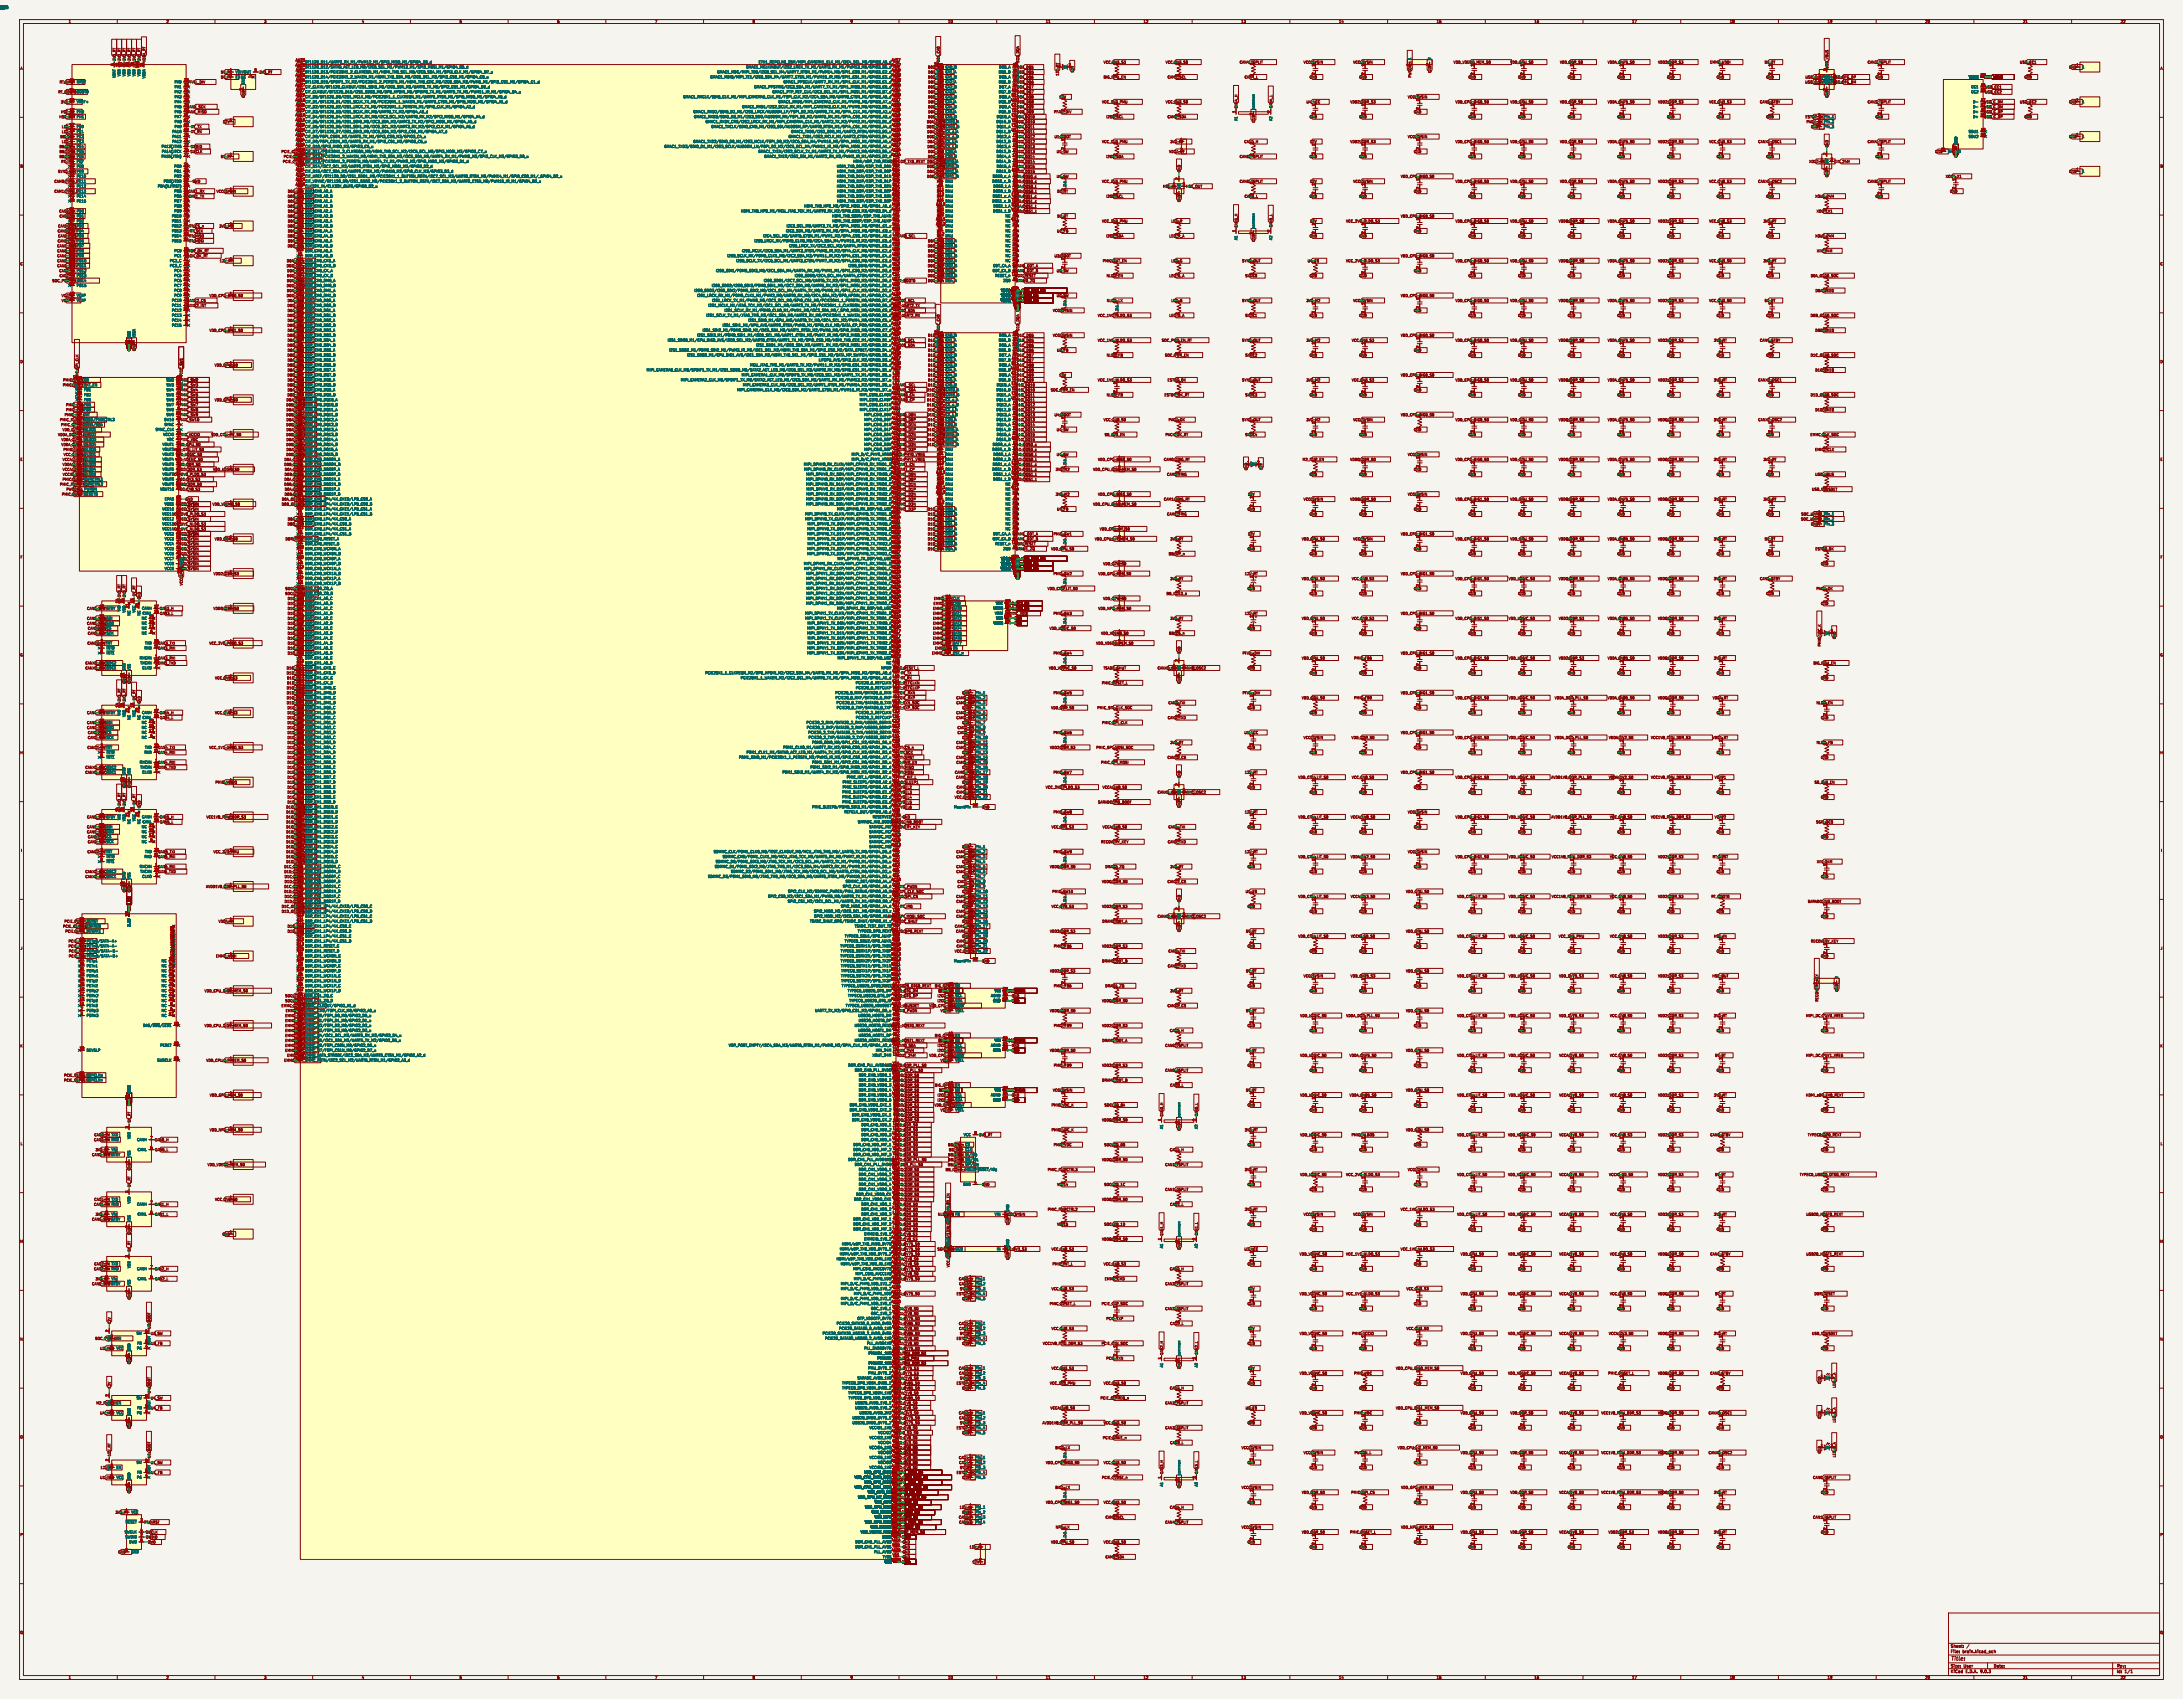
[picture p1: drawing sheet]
<svg xmlns="http://www.w3.org/2000/svg" width="1117mm" height="869mm" viewBox="0 0 1117 869" stroke-linecap="round" stroke-linejoin="round" font-family="sans-serif">
<defs><g id="words">
<text font-size="2.8" fill="#840000" x="998" y="850">Title:</text>
<g font-size="2.1" fill="#840000">
<text x="998" y="846">File:</text>
<text x="998" y="843">Sheet:</text>
<text x="1004" y="846">brain.kicad_sch</text>
<text x="998" y="856">KiCad</text>
<text x="998" y="853">Size:</text>
<text x="1005" y="853">User</text>
<text x="1006" y="856">E.D.A.</text>
<text x="1013" y="856">9.0.3</text>
<text x="1020" y="853">Date:</text>
<text x="1083" y="853">Rev:</text>
<text x="1083" y="856">Id:</text>
<text x="1087" y="856">1/1</text>
</g>
<g font-size="1.8" fill="#006464">
<text x="0" y="5">MMC</text>
<text x="0" y="5">7</text>
<text x="0" y="5">1</text>
<text x="0" y="5">11</text>
<text x="0" y="5">12</text>
<text x="0" y="5">9</text>
<text x="0" y="5">19</text>
<text x="0" y="5">21</text>
<text x="0" y="5">RT</text>
<text x="0" y="5">MIC</text>
<text x="0" y="5">86</text>
<text x="0" y="5">95</text>
<text x="156" y="33">BT1120_D11/UART9_RX_M1/PWM12_M1/SPI3_MISO_M1/GPIO4_B5_d</text>
<text x="156" y="35">BT1120_D12/SATA0_ACT_LED_M0/I2C5_SCL_M1/PWM13_M1/SPI3_MOSI_M1/GPIO4_B6_d</text>
<text x="382" y="35">GMAC1_MCLKINOUT/I2S2_LRCK_TX_M1/UART3_RX_M1/PWM13_M0/GPIO3_B6_d</text>
<text x="388" y="33">ETH1_REFCLKO_25M/MIPI_CAMERA1_CLK_M1/I2C4_SCL_M0/GPIO3_A6_d</text>
<text x="484" y="35">CA0_B</text>
<text x="511" y="35">DQ5_A</text>
<text x="544" y="35">AK</text>
<text x="722" y="31" transform="rotate(-90 722 31)">1</text>
<text x="732" y="31" transform="rotate(-90 732 31)">2</text>
<text x="1065" y="35">1</text>
<text x="59" y="40" transform="rotate(-90 59 40)">VBAT</text>
<text x="62" y="39" transform="rotate(-90 62 39)">VDD</text>
<text x="64" y="39" transform="rotate(-90 64 39)">VDD</text>
<text x="67" y="39" transform="rotate(-90 67 39)">VDD</text>
<text x="69" y="39" transform="rotate(-90 69 39)">VDD</text>
<text x="72" y="39" transform="rotate(-90 72 39)">VDD</text>
<text x="75" y="40" transform="rotate(-90 75 40)">VDDA</text>
<text x="120" y="38">VINVOUT</text>
<text x="120" y="40">EN NC</text>
<text x="128" y="39">4</text>
<text x="156" y="38">BT1120_D13/PCIE20X1_2_CLKREQN_M1/HDMI_TX0_SCL_M0/I2C5_SDA_M1/SPI3_CLK_M1/GPIO4_B7_u</text>
<text x="156" y="40">BT1120_D14/PCIE20X1_2_WAKEN_M1/HDMI_TX0_SDA_M0/I2C8_SCL_M3/SPI3_CS0_M1/GPIO4_C0_u</text>
<text x="363" y="40">GMAC1_MDIO/MIPI_TE1/I2C8_SDA_M4/UART7_CTSN_M1/PWM15_IR_M0/SPI1_CS1_M1/GPIO3_C3_d</text>
<text x="367" y="38">GMAC1_MDC/MIPI_TE0/I2C8_SCL_M4/UART7_RTSN_M1/PWM14_M0/SPI1_CS0_M1/GPIO3_C2_d</text>
<text x="481" y="41" transform="rotate(-90 481 41)">CA0_A</text>
<text x="484" y="38">CA1_A</text>
<text x="484" y="40">CA1_B</text>
<text x="511" y="38">DQ5_B</text>
<text x="511" y="40">DQ6_A</text>
<text x="522" y="42" transform="rotate(-90 522 42)">DQ4_B</text>
<text x="932" y="40">I/O1</text>
<text x="933" y="40">I/O1</text>
<text x="1007" y="40">VBUS</text>
<text x="39" y="43">NRST</text>
<text x="39" y="48">BOOT0</text>
<text x="89" y="43">PA0</text>
<text x="89" y="45">PA1</text>
<text x="89" y="48">PA2</text>
<text x="125" y="43" transform="rotate(-90 125 43)">GND</text>
<text x="156" y="43">BT1120_D15/SPDIF1_TX_M2/PCIE20X1_2_PERSTN_M1/HDMI_TX0_CEC_M0/I2C8_SDA_M3/PWM6_M1/SPI3_CS1_M1/GPIO4_C1_d</text>
<text x="156" y="45">CIF_CLKIN/BT1120_CLKOUT/I2S1_SDI3_M0/I2C6_SDA_M3/UART8_TX_M0/SPI2_CS1_M1/GPIO4_B0_d</text>
<text x="156" y="48">CIF_CLKOUT/BT1120_D10/I2S1_SDO3_M0/DP0_HPDIN_M0/SPDIF0_TX_M1/UART9_TX_M1/PWM11_IR_M1/GPIO4_B4_u</text>
<text x="386" y="45">GMAC1_PPSTRIG/I2C3_SDA_M1/UART7_TX_M1/SPI1_MISO_M1/GPIO3_C0_d</text>
<text x="395" y="48">GMAC1_PTP_REF_CLK/I2C3_SCL_M1/SPI1_MOSI_M1/GPIO3_B7_d</text>
<text x="401" y="43">GMAC1_PPSCLK/UART7_RX_M1/SPI1_CLK_M1/GPIO3_C1_d</text>
<text x="484" y="43">CA2_A</text>
<text x="484" y="45">CA2_B</text>
<text x="484" y="48">CA3_A</text>
<text x="511" y="43">DQ6_B</text>
<text x="511" y="48">DQ7_B</text>
<text x="511" y="45">DQ7_A</text>
<text x="932" y="43">I/O2</text>
<text x="933" y="43">I/O2</text>
<text x="936" y="43" transform="rotate(-90 936 43)">GND</text>
<text x="936" y="43" transform="rotate(-90 936 43)">VBUS</text>
<text x="1008" y="45">CC1</text>
<text x="1008" y="48">CC2</text>
<text x="39" y="53">VREF+</text>
<text x="89" y="50">PA3</text>
<text x="89" y="53">PA4</text>
<text x="156" y="50">CIF_D0/BT1120_D0/I2S1_MCLK_M0/PCIE20X1_1_CLKREQN_M1/UART9_RTSN_M1/SPI0_MISO_M1/GPIO4_A0_d</text>
<text x="156" y="53">CIF_D1/BT1120_D1/I2S1_SCLK_TX_M0/PCIE20X1_1_WAKEN_M1/UART9_CTSN_M1/SPI0_MOSI_M1/GPIO4_A1_d</text>
<text x="349" y="50">GMAC1_RXCLK/SDIO_CLK_M1/MIPI_CAMERA0_CLK_M1/FSPI_CLK_M2/I2C4_SDA_M0/UART8_CTSN_M1/GPIO3_A5_d</text>
<text x="398" y="53">GMAC1_RXD0/MIPI_CAMERA2_CLK_M1/PWM8_M0/GPIO3_A7_u</text>
<text x="484" y="50">CA3_B</text>
<text x="484" y="53">CA4_A</text>
<text x="511" y="53">DQ8_B</text>
<text x="511" y="50">DQ8_A</text>
<text x="1009" y="53">D-</text>
<text x="1065" y="53">1</text>
<text x="39" y="58">PH0</text>
<text x="89" y="55">PA5</text>
<text x="89" y="58">PA6</text>
<text x="156" y="55">CIF_D2/BT1120_D2/I2S1_LRCK_TX_M0/PCIE20X1_1_PERSTN_M1/SPI0_CLK_M1/GPIO4_A2_d</text>
<text x="156" y="58">CIF_D3/BT1120_D3/I2S1_SCLK_RX_M0/UART0_TX_M2/GPIO4_A3_d</text>
<text x="355" y="58">GMAC1_RXD2/SDIO_D2_M1/I2S3_LRCK/AUDDSM_LP/FSPI_D2_M2/UART8_TX_M1/SPI4_CLK_M1/GPIO3_A2_u</text>
<text x="380" y="55">GMAC1_RXD1/I2S2_SCLK_RX_M1/MIPI_CAMERA3_CLK_M1/PWM9_M0/GPIO3_B0_u</text>
<text x="484" y="55">CA4_B</text>
<text x="484" y="58">CA5_A</text>
<text x="511" y="58">DQ9_B</text>
<text x="511" y="55">DQ9_A</text>
<text x="642" y="56" transform="rotate(-90 642 56)">common</text>
<text x="1009" y="55">D-</text>
<text x="1009" y="58">D+</text>
<text x="39" y="66">PE0</text>
<text x="39" y="61">PH1</text>
<text x="89" y="61">PA7</text>
<text x="89" y="63">PA8</text>
<text x="89" y="66">PA9</text>
<text x="156" y="61">CIF_D4/BT1120_D4/I2S1_LRCK_RX_M0/I2C3_SCL_M2/UART0_RX_M2/SPI2_MISO_M1/GPIO4_A4_d</text>
<text x="156" y="63">CIF_D5/BT1120_D5/I2S1_SDI0_M0/I2C3_SDA_M2/UART3_TX_M2/SPI2_MOSI_M1/GPIO4_A5_d</text>
<text x="156" y="66">CIF_D6/BT1120_D6/I2S1_SDI1_M0/I2C5_SCL_M2/UART3_RX_M2/SPI2_CLK_M1/GPIO4_A6_d</text>
<text x="355" y="61">GMAC1_RXD3/SDIO_D3_M1/I2S3_SDO/AUDDSM_RN/FSPI_D3_M2/UART8_RX_M1/SPI4_CS0_M1/GPIO3_A3_u</text>
<text x="361" y="63">GMAC1_RXDV_CRS/I2S2_LRCK_RX_M1/MIPI_CAMERA4_CLK_M1/UART2_TX_M2/PWM2_M1/GPIO3_B1_d</text>
<text x="364" y="66">GMAC1_TXCLK/SDIO_CMD_M1/I2S3_SDI/AUDDSM_RP/UART8_RTSN_M1/SPI4_CS1_M1/GPIO3_A4_d</text>
<text x="484" y="61">CA5_B</text>
<text x="484" y="63">CKE0_A</text>
<text x="484" y="66">CKE0_B</text>
<text x="510" y="63">DQ10_B</text>
<text x="510" y="61">DQ10_A</text>
<text x="510" y="66">DQ11_A</text>
<text x="633" y="62" transform="rotate(-90 633 62)">A1</text>
<text x="651" y="62" transform="rotate(-90 651 62)">A2</text>
<text x="933" y="66">Pin_3</text>
<text x="933" y="61">Pin_1</text>
<text x="933" y="63">Pin_2</text>
<text x="1009" y="61">D+</text>
<text x="39" y="68">PE1</text>
<text x="39" y="71">PE2</text>
<text x="88" y="68">PA10</text>
<text x="88" y="71">PA11</text>
<text x="156" y="68">CIF_D7/BT1120_D7/I2S1_SDI2_M0/I2C5_SDA_M2/SPI2_CS0_M1/GPIO4_A7_d</text>
<text x="156" y="71">CIF_D8/FSPI_CS0N_M2/UART5_TX_M1/SPI3_CS0_M3/GPIO3_C4_u</text>
<text x="403" y="71">GMAC1_TXD1/I2S2_MCLK_M1/UART2_CTSN/GPIO3_B4_u</text>
<text x="405" y="68">GMAC1_TXD0/I2S2_SDO_M1/UART2_RTSN/GPIO3_B3_u</text>
<text x="484" y="68">CK_c_A</text>
<text x="484" y="71">CK_c_B</text>
<text x="510" y="68">DQ11_B</text>
<text x="510" y="71">DQ12_A</text>
<text x="1007" y="68">SBU1</text>
<text x="1007" y="71">SBU2</text>
<text x="1065" y="71">1</text>
<text x="39" y="73">PE3</text>
<text x="39" y="76">PE4</text>
<text x="83" y="76">PA13(JTMS</text>
<text x="88" y="73">PA12</text>
<text x="156" y="73">CIF_D9/FSPI_CS1N_M2/UART5_RX_M1/SPI3_CS1_M3/GPIO3_C5_u</text>
<text x="156" y="76">CIF_D10/SPI3_MISO_M3/GPIO3_C6_u</text>
<text x="340" y="76">GMAC1_TXD3/SDIO_D1_M1/I2S3_SCLK/AUDDSM_LN/FSPI_D2_M2/I2C6_SCL_M4/PWM11_IR_M0/SPI4_MOSI_M1/GPIO3_A1_u</text>
<text x="355" y="73">GMAC1_TXD2/SDIO_D0_M1/I2S3_MCLK/FSPI_D0_M2/I2C6_SDA_M4/PWM10_M0/SPI4_MISO_M1/GPIO3_A0_u</text>
<text x="484" y="73">CK_t_A</text>
<text x="484" y="76">CK_t_B</text>
<text x="510" y="73">DQ12_B</text>
<text x="510" y="76">DQ13_A</text>
<text x="1002" y="74" transform="rotate(-90 1002 74)">GND</text>
<text x="39" y="83">PE7</text>
<text x="39" y="78">PE5</text>
<text x="39" y="81">PE6</text>
<text x="82" y="81">PA15(JTDI)</text>
<text x="83" y="78">PA14(JTCK</text>
<text x="144" y="78">PCIE_CLKREQ_n</text>
<text x="145" y="84">PCIE_PERST_n</text>
<text x="145" y="81">PCIE_WAKE_n</text>
<text x="156" y="78">CIF_D11/PCIE20X1_2_CLKREQN_M0/HDMI_TX0_SCL_M2/I2C5_SCL_M0/SPI3_MOSI_M3/GPIO3_C7_u</text>
<text x="156" y="81">CIF_D12/PCIE20X1_2_WAKEN_M0/HDMI_TX0_SDA_M2/I2C5_SDA_M0/UART4_RX_M1/PWM8_M2/SPI3_CLK_M3/GPIO3_D0_u</text>
<text x="156" y="83">CIF_D13/PCIE20X1_2_PERSTN_M0/UART4_TX_M1/PWM9_M2/SPI0_MISO_M3/GPIO3_D1_d</text>
<text x="388" y="78">GMAC1_TXEN/I2S2_SCLK_TX_M1/UART3_TX_M1/PWM12_M0/GPIO3_B5_u</text>
<text x="391" y="81">GMAC1_TXER/I2S2_SDI_M1/UART2_RX_M2/PWM3_IR_M1/GPIO3_B2_d</text>
<text x="436" y="83">HDMI/eDP_TX0_REXT</text>
<text x="454" y="84">HDMI_eDP_TX0_REXT</text>
<text x="484" y="78">CS0_A</text>
<text x="484" y="81">CS0_B</text>
<text x="484" y="83">DMI0_A</text>
<text x="510" y="78">DQ13_B</text>
<text x="510" y="83">DQ14_B</text>
<text x="510" y="81">DQ14_A</text>
<text x="934" y="83">31</text>
<text x="936" y="82" transform="rotate(-90 936 82)">2</text>
<text x="997" y="78">SHIELD</text>
<text x="39" y="86">PE8</text>
<text x="39" y="89">PE9</text>
<text x="89" y="86">PB0</text>
<text x="89" y="89">PB1</text>
<text x="156" y="86">CIF_D14/I2C7_SCL_M2/UART9_RTSN_M2/SPI0_MOSI_M3/GPIO3_D2_d</text>
<text x="156" y="89">CIF_D15/I2C7_SDA_M2/UART9_CTSN_M2/PWM10_M2/SPI0_CLK_M3/GPIO3_D3_d</text>
<text x="428" y="86">HDMI_TX0_D0N/EDP_TX0_D0N</text>
<text x="428" y="89">HDMI_TX0_D0P/EDP_TX0_D0P</text>
<text x="484" y="86">DMI0_B</text>
<text x="484" y="89">DMI1_A</text>
<text x="510" y="89">DQ15_B</text>
<text x="510" y="86">DQ15_A</text>
<text x="936" y="84" transform="rotate(-90 936 84)">4</text>
<text x="1065" y="89">1</text>
<text x="39" y="91">PE10</text>
<text x="39" y="94">PE11</text>
<text x="84" y="94">PB3(JTDO</text>
<text x="89" y="91">PB2</text>
<text x="156" y="91">CIF_HREF/BT1120_D8/I2S1_SDO1_M0/PCIE20X1_1_BUTTON_RSTN/I2C7_SCL_M3/UART8_RTSN_M0/PWM14_M1/SPI0_CS0_M1/_GPIO4_B2_u</text>
<text x="156" y="94">CIF_VSYNC/BT1120_D9/I2S1_SDO2_M0/PCIE20X1_2_BUTTON_RSTN/I2C7_SDA_M3/UART8_CTSN_M0/PWM15_IR_M1/GPIO4_B3_u</text>
<text x="428" y="91">HDMI_TX0_D1N/EDP_TX0_D1N</text>
<text x="428" y="94">HDMI_TX0_D1P/EDP_TX0_D1P</text>
<text x="484" y="94">DNU</text>
<text x="484" y="91">DMI1_B</text>
<text x="508" y="94">DQS0_c_B</text>
<text x="508" y="91">DQS0_c_A</text>
<text x="546" y="96" transform="rotate(-90 546 96)">2</text>
<text x="546" y="94" transform="rotate(-90 546 94)">1</text>
<text x="604" y="95" transform="rotate(-90 604 95)">2</text>
<text x="39" y="96">PE12</text>
<text x="39" y="99">PE13</text>
<text x="39" y="101">PE14</text>
<text x="81" y="96">PB4(NJTRST)</text>
<text x="89" y="99">PB5</text>
<text x="89" y="101">PB6</text>
<text x="156" y="96">CLK32K_IN/CLK32K_OUT0/GPIO0_B2_u</text>
<text x="156" y="99">DDR_CH0_A0_A</text>
<text x="156" y="101">DDR_CH0_A0_B</text>
<text x="428" y="96">HDMI_TX0_D2N/EDP_TX0_D2N</text>
<text x="428" y="101">HDMI_TX0_D3N/EDP_TX0_D3N</text>
<text x="428" y="99">HDMI_TX0_D2P/EDP_TX0_D2P</text>
<text x="484" y="96">DNU</text>
<text x="484" y="99">DNU</text>
<text x="484" y="101">DNU</text>
<text x="508" y="101">DQS1_c_A</text>
<text x="508" y="99">DQS0_t_B</text>
<text x="508" y="96">DQS0_t_A</text>
<text x="602" y="96">31</text>
<text x="604" y="97" transform="rotate(-90 604 97)">4</text>
<text x="39" y="104">PE15</text>
<text x="89" y="104">PB7</text>
<text x="89" y="106">PB8</text>
<text x="156" y="104">DDR_CH0_A1_A</text>
<text x="156" y="106">DDR_CH0_A1_B</text>
<text x="411" y="106">HDMI_TX0_HPD_M0/SPI2_MOSI_M0/GPIO1_A5_d</text>
<text x="428" y="104">HDMI_TX0_D3P/EDP_TX0_D3P</text>
<text x="484" y="106">DNU</text>
<text x="508" y="104">DQS1_c_B</text>
<text x="508" y="106">DQS1_t_A</text>
<text x="39" y="114">PD2</text>
<text x="39" y="109">PD0</text>
<text x="39" y="111">PD1</text>
<text x="88" y="111">PB10</text>
<text x="88" y="114">PB11</text>
<text x="89" y="109">PB9</text>
<text x="156" y="109">DDR_CH0_A2_A</text>
<text x="156" y="111">DDR_CH0_A2_B</text>
<text x="156" y="114">DDR_CH0_A3_A</text>
<text x="379" y="109">HDMI_TX0_HPD_M1/MCU_JTAG_TCK_M1/UART9_RX_M2/SPI0_CS0_M3/GPIO3_D4_d</text>
<text x="426" y="111">HDMI_TX0_SBDN/EDP_TX0_AUXN</text>
<text x="426" y="114">HDMI_TX0_SBDP/EDP_TX0_AUXP</text>
<text x="484" y="109">DNU</text>
<text x="484" y="111">DNU</text>
<text x="508" y="109">DQS1_t_B</text>
<text x="514" y="111">NC</text>
<text x="514" y="114">NC</text>
<text x="39" y="116">PD3</text>
<text x="39" y="119">PD4</text>
<text x="88" y="116">PB12</text>
<text x="88" y="119">PB13</text>
<text x="156" y="116">DDR_CH0_A3_B</text>
<text x="156" y="119">DDR_CH0_A4_A</text>
<text x="402" y="119">I2C3_SDA_M0/UART3_RX_M0/SPI4_MISO_M0/GPIO1_C0_z</text>
<text x="402" y="116">I2C3_SCL_M0/UART3_TX_M0/SPI4_MOSI_M0/GPIO1_C1_z</text>
<text x="484" y="116">DNU</text>
<text x="484" y="119">DNU</text>
<text x="514" y="116">NC</text>
<text x="514" y="119">NC</text>
<text x="642" y="117" transform="rotate(-90 642 117)">common</text>
<text x="39" y="122">PD5</text>
<text x="39" y="124">PD6</text>
<text x="88" y="122">PB14</text>
<text x="88" y="124">PB15</text>
<text x="156" y="122">DDR_CH0_A4_B</text>
<text x="156" y="124">DDR_CH0_A5_A</text>
<text x="386" y="124">I2S0_LRCK_RX/PDM0_CLK0_M0/I2C4_SDA_M4/PWM15_IR_M2/GPIO1_C6_d</text>
<text x="390" y="122">I2C4_SCL_M3/UART6_CTSN_M1/PWM1_M2/SPI4_CS0_M2/GPIO1_A3_d</text>
<text x="484" y="122">DNU</text>
<text x="484" y="124">DQ0_A</text>
<text x="514" y="122">NC</text>
<text x="514" y="124">NC</text>
<text x="633" y="123" transform="rotate(-90 633 123)">A1</text>
<text x="651" y="123" transform="rotate(-90 651 123)">A2</text>
<text x="39" y="127">PD7</text>
<text x="39" y="129">PD8</text>
<text x="39" y="132">PD9</text>
<text x="89" y="129">PC0</text>
<text x="89" y="132">PC1</text>
<text x="156" y="129">DDR_CH0_A6_A</text>
<text x="156" y="132">DDR_CH0_A6_B</text>
<text x="156" y="127">DDR_CH0_A5_B</text>
<text x="372" y="132">I2S0_SCLK_RX/PDM0_CLK1_M0/I2C2_SDA_M3/PWM11_IR_M2/SPI4_CS1_M0/GPIO1_C4_d</text>
<text x="379" y="129">I2S0_MCLK/I2C6_SDA_M1/UART3_RTSN/PWM3_IR_M2/SPI4_CLK_M0/GPIO1_C2_d</text>
<text x="404" y="127">I2S0_LRCK_TX/I2C2_SCL_M3/UART4_RTSN/GPIO1_C5_d</text>
<text x="484" y="127">DQ0_B</text>
<text x="484" y="129">DQ1_A</text>
<text x="484" y="132">DQ1_B</text>
<text x="514" y="127">NC</text>
<text x="514" y="129">NC</text>
<text x="514" y="132">NC</text>
<text x="39" y="134">PD10</text>
<text x="39" y="137">PD11</text>
<text x="87" y="134">PC2_C</text>
<text x="87" y="137">PC3_C</text>
<text x="156" y="134">DDR_CH0_CKB_A</text>
<text x="156" y="137">DDR_CH0_CKB_B</text>
<text x="377" y="134">I2S0_SCLK_TX/I2C6_SCL_M1/UART3_CTSN/PWM7_IR_M2/SPI4_CS0_M0/GPIO1_C3_d</text>
<text x="434" y="137">I2S0_SDI0/GPIO1_D4_d</text>
<text x="484" y="134">DQ2_A</text>
<text x="484" y="137">DQ2_B</text>
<text x="508" y="137">ODT_CA_A</text>
<text x="514" y="134">NC</text>
<text x="39" y="139">PD12</text>
<text x="39" y="142">PD13</text>
<text x="89" y="139">PC4</text>
<text x="89" y="142">PC5</text>
<text x="156" y="139">DDR_CH0_CK_A</text>
<text x="156" y="142">DDR_CH0_CK_B</text>
<text x="366" y="139">I2S0_SDI1/PDM0_SDI3_M0/I2C1_SDA_M4/UART4_RX_M0/PWM1_M1/SPI1_CS0_M2/GPIO1_D3_d</text>
<text x="407" y="142">I2S0_SDO0/I2C4_SCL_M4/UART4_CTSN/GPIO1_C7_d</text>
<text x="484" y="139">DQ3_A</text>
<text x="484" y="142">DQ3_B</text>
<text x="508" y="139">ODT_CA_B</text>
<text x="509" y="142">RESET_n</text>
<text x="39" y="144">PD14</text>
<text x="39" y="147">PD15</text>
<text x="89" y="144">PC6</text>
<text x="89" y="147">PC7</text>
<text x="89" y="149">PC8</text>
<text x="156" y="144">DDR_CH0_DM0_A</text>
<text x="156" y="147">DDR_CH0_DM0_B</text>
<text x="156" y="149">DDR_CH0_DM1_A</text>
<text x="355" y="149">I2S0_SDO3/I2S0_SDI2/PDM0_SDI2_M0/I2C1_SCL_M4/UART4_TX_M0/PWM0_M1/SPI1_CLK_M2/GPIO1_D2_d</text>
<text x="364" y="147">I2S0_SDO2/I2S0_SDI3/PDM0_SDI1_M0/I2C7_SDA_M0/UART6_RX_M2/SPI1_MOSI_M2/GPIO1_D1_d</text>
<text x="391" y="144">I2S0_SDO1/I2C7_SCL_M0/UART6_TX_M2/SPI1_MISO_M2/GPIO1_D0_d</text>
<text x="484" y="144">DQ4_A</text>
<text x="512" y="149">VDD1</text>
<text x="513" y="144">ZQ0</text>
<text x="39" y="152">VCAP</text>
<text x="39" y="155">VCAP</text>
<text x="88" y="155">PC10</text>
<text x="89" y="152">PC9</text>
<text x="156" y="152">DDR_CH0_DM1_B</text>
<text x="156" y="155">DDR_CH0_DQ0_A</text>
<text x="356" y="152">I2S1_LRCK_RX_M1/PDM0_CLK1_M1/PWM2_M0/UART0_RX_M0/I2C4_SDA_M2/DP0_HPDIN_M1/GPIO0_C4_d</text>
<text x="364" y="155">I2S1_LRCK_TX_M1/PWM0_M0/I2C2_SCL_M0/SPI0_CS1_M0/PCIE20X1_1_PERSTN_M0/GPIO0_B7_d</text>
<text x="512" y="152">VDD2</text>
<text x="517" y="153">AA10</text>
<text x="518" y="151">K19</text>
<text x="518" y="153">D15</text>
<text x="519" y="151">5</text>
<text x="546" y="155" transform="rotate(-90 546 155)">1</text>
<text x="88" y="157">PC11</text>
<text x="88" y="160">PC12</text>
<text x="156" y="157">DDR_CH0_DQ0_B</text>
<text x="156" y="160">DDR_CH0_DQ1_A</text>
<text x="362" y="157">I2S1_MCLK_M1/JTAG_TCK_M2/I2C1_SCL_M0/UART2_TX_M0/PCIE20X1_1_CLKREQN_M0/GPIO0_B5_d</text>
<text x="371" y="160">I2S1_SCLK_RX_M1/PDM0_CLK0_M1/PWM1_M0/I2C2_SDA_M0/_SPI0_MOSI_M0/GPIO0_C0_d</text>
<text x="546" y="156" transform="rotate(-90 546 156)">2</text>
<text x="572" y="159" transform="rotate(-90 572 159)">2</text>
<text x="572" y="157" transform="rotate(-90 572 157)">1</text>
<text x="88" y="162">PC13</text>
<text x="88" y="165">PC14</text>
<text x="88" y="167">PC15</text>
<text x="156" y="162">DDR_CH0_DQ1_B</text>
<text x="156" y="165">DDR_CH0_DQ2_A</text>
<text x="156" y="167">DDR_CH0_DQ2_B</text>
<text x="361" y="162">I2S1_SCLK_TX_M1/JTAG_TMS_M2/I2C1_SDA_M0/UART2_RX_M0/PCIE20X1_1_WAKEN_M0/GPIO0_B6_d</text>
<text x="370" y="167">I2S1_SDI1_M1/NPU_AVS/UART0_RTSN/PWM5_M1/SPI0_CLK_M0/SATA_CP_POD/GPIO0_C6_u</text>
<text x="383" y="165">I2S1_SDI0_M1/GPU_AVS/UART0_TX_M0/I2C4_SCL_M2/PWM4_M0/GPIO0_C5_u</text>
<text x="67" y="173" transform="rotate(-90 67 173)">VSS</text>
<text x="69" y="173" transform="rotate(-90 69 173)">VSSA</text>
<text x="156" y="170">DDR_CH0_DQ3_A</text>
<text x="156" y="172">DDR_CH0_DQ3_B</text>
<text x="357" y="172">I2S1_SDI3_M1/PDM0_SDI1_M1/I2C6_SCL_M0/UART1_CTSN_M2/PWM7_IR_M0/SPI3_MISO_M2/GPIO0_D0_d</text>
<text x="359" y="170">I2S1_SDI2_M1/PDM0_SDI0_M1/I2C6_SDA_M0/UART1_RTSN_M2/PWM6_M0/SPI0_MISO_M0/GPIO0_C7_d</text>
<text x="484" y="172">CA0_B</text>
<text x="511" y="172">DQ5_A</text>
<text x="156" y="175">DDR_CH0_DQ4_A</text>
<text x="156" y="177">DDR_CH0_DQ4_B</text>
<text x="156" y="180">DDR_CH0_DQ5_A</text>
<text x="341" y="175">I2S1_SDO0_M1/CPU_BIG0_AVS/I2C0_SCL_M2/UART0_CTSN/UART1_TX_M2/SPI0_CS0_M0/HDMI_TX0_CEC_M1/GPIO0_D1_u</text>
<text x="342" y="180">I2S1_SDO2_M1/PDM0_SDI2_M1/PWM3_IR_M0/I2C1_SCL_M2/HDMI_TX0_SDA_M1/SPI3_CS0_M2/SATA_CPDET/GPIO0_D4_u</text>
<text x="387" y="177">I2S1_SDO1_M1/I2C0_SDA_M2/UART1_RX_M2/SPI3_MOSI_M2/GPIO0_D2_u</text>
<text x="481" y="178" transform="rotate(-90 481 178)">CA0_A</text>
<text x="484" y="175">CA1_A</text>
<text x="484" y="177">CA1_B</text>
<text x="484" y="180">CA2_A</text>
<text x="511" y="175">DQ5_B</text>
<text x="511" y="180">DQ6_B</text>
<text x="511" y="177">DQ6_A</text>
<text x="522" y="179" transform="rotate(-90 522 179)">DQ4_B</text>
<text x="156" y="182">DDR_CH0_DQ5_B</text>
<text x="156" y="185">DDR_CH0_DQ6_A</text>
<text x="351" y="182">I2S1_SDO3_M1/CPU_BIG1_AVS/I2C1_SDA_M2/HDMI_TX0_SCL_M1/SPI3_CS1_M2/SATA_MP_SWITCH/GPIO0_D5_u</text>
<text x="419" y="185">LITCPU_AVS/SPI3_CLK_M2/GPIO0_D3_u</text>
<text x="484" y="182">CA2_B</text>
<text x="484" y="185">CA3_A</text>
<text x="511" y="185">DQ7_B</text>
<text x="511" y="182">DQ7_A</text>
<text x="156" y="188">DDR_CH0_DQ6_B</text>
<text x="156" y="190">DDR_CH0_DQ7_A</text>
<text x="331" y="190">MIPI_CAMERA0_CLK_M0/SPDIF1_TX_M1/I2S1_SDO0_M0/SATA2_ACT_LED_M0/I2C6_SCL_M3/UART8_RX_M0/SPI0_CS1_M1/GPIO4_B1_u</text>
<text x="384" y="188">MCU_JTAG_TMS_M1/UART9_TX_M2/PWM11_IR_M3/SPI0_CS1_M3/GPIO3_D5_d</text>
<text x="484" y="188">CA3_B</text>
<text x="484" y="190">CA4_A</text>
<text x="511" y="190">DQ8_B</text>
<text x="511" y="188">DQ8_A</text>
<text x="43" y="195">CS</text>
<text x="43" y="198">EXT_EN</text>
<text x="85" y="195">SW2</text>
<text x="85" y="198">SW3</text>
<text x="156" y="193">DDR_CH0_DQ7_B</text>
<text x="156" y="195">DDR_CH0_DQ8_A</text>
<text x="156" y="198">DDR_CH0_DQ8_B</text>
<text x="348" y="195">MIPI_CAMERA2_CLK_M0/SPDIF1_TX_M0/SATA2_ACT_LED_M1/I2C5_SDA_M3/UART1_RX_M1/PWM13_M2/GPIO1_B7_u</text>
<text x="379" y="193">MIPI_CAMERA1_CLK_M0/SPDIF0_TX_M0/I2C5_SCL_M3/UART1_TX_M1/GPIO1_B6_u</text>
<text x="380" y="198">MIPI_CAMERA3_CLK_M0/I2C8_SCL_M2/UART1_RTSN_M1/PWM14_M2/GPIO1_D6_u</text>
<text x="484" y="193">CA4_B</text>
<text x="484" y="195">CA5_A</text>
<text x="484" y="198">CA5_B</text>
<text x="510" y="198">DQ10_A</text>
<text x="511" y="195">DQ9_B</text>
<text x="511" y="193">DQ9_A</text>
<text x="40" y="204" transform="rotate(-90 40 204)">CLK/SCL</text>
<text x="43" y="200">FB1</text>
<text x="43" y="203">FB2</text>
<text x="85" y="200">SW4</text>
<text x="85" y="203">SW5</text>
<text x="94" y="199" transform="rotate(-90 94 199)">SW1</text>
<text x="156" y="200">DDR_CH0_DQ9_A</text>
<text x="156" y="203">DDR_CH0_DQ9_B</text>
<text x="377" y="200">MIPI_CAMERA4_CLK_M0/I2C8_SDA_M2/UART1_CTSN_M1/PWM15_IR_M3/GPIO1_D7_u</text>
<text x="440" y="203">MIPI_CSI0_CLK0N</text>
<text x="484" y="200">CKE0_A</text>
<text x="484" y="203">CKE0_B</text>
<text x="510" y="200">DQ10_B</text>
<text x="510" y="203">DQ11_A</text>
<text x="43" y="205">FB5</text>
<text x="43" y="208">FB6</text>
<text x="85" y="205">SW6</text>
<text x="85" y="208">SW7</text>
<text x="156" y="205">DDR_CH0_DQ10_A</text>
<text x="156" y="208">DDR_CH0_DQ10_B</text>
<text x="440" y="208">MIPI_CSI0_CLK1N</text>
<text x="440" y="205">MIPI_CSI0_CLK0P</text>
<text x="484" y="205">CK_c_A</text>
<text x="484" y="208">CK_c_B</text>
<text x="510" y="205">DQ11_B</text>
<text x="510" y="208">DQ12_A</text>
<text x="43" y="216">MISO/PWRCTRL3</text>
<text x="43" y="210">FB9</text>
<text x="43" y="213">INT</text>
<text x="84" y="216">SW10</text>
<text x="85" y="210">SW8</text>
<text x="85" y="213">SW9</text>
<text x="156" y="210">DDR_CH0_DQ11_A</text>
<text x="156" y="213">DDR_CH0_DQ11_B</text>
<text x="156" y="216">DDR_CH0_DQ12_A</text>
<text x="440" y="210">MIPI_CSI0_CLK1P</text>
<text x="442" y="213">MIPI_CSI0_D0N</text>
<text x="442" y="216">MIPI_CSI0_D0P</text>
<text x="484" y="210">CK_t_A</text>
<text x="484" y="213">CK_t_B</text>
<text x="484" y="216">CS0_A</text>
<text x="510" y="210">DQ12_B</text>
<text x="510" y="216">DQ13_B</text>
<text x="510" y="213">DQ13_A</text>
<text x="43" y="218">MOSI/SDA</text>
<text x="43" y="221">NLDO1</text>
<text x="80" y="221">SYNC_CLK</text>
<text x="84" y="218">SYNC</text>
<text x="156" y="218">DDR_CH0_DQ12_B</text>
<text x="156" y="221">DDR_CH0_DQ13_A</text>
<text x="442" y="218">MIPI_CSI0_D1N</text>
<text x="442" y="221">MIPI_CSI0_D1P</text>
<text x="484" y="218">CS0_B</text>
<text x="484" y="221">DMI0_A</text>
<text x="510" y="221">DQ14_B</text>
<text x="510" y="218">DQ14_A</text>
<text x="43" y="223">NLDO2</text>
<text x="43" y="226">NLDO3</text>
<text x="83" y="223">VCCIO</text>
<text x="85" y="226">VDC</text>
<text x="156" y="223">DDR_CH0_DQ13_B</text>
<text x="156" y="226">DDR_CH0_DQ14_A</text>
<text x="442" y="223">MIPI_CSI0_D2N</text>
<text x="442" y="226">MIPI_CSI0_D2P</text>
<text x="484" y="223">DMI0_B</text>
<text x="484" y="226">DMI1_A</text>
<text x="510" y="226">DQ15_B</text>
<text x="510" y="223">DQ15_A</text>
<text x="43" y="228">NLDO4</text>
<text x="43" y="231">NLDO5</text>
<text x="43" y="233">PLDO1</text>
<text x="83" y="228">VOUT1</text>
<text x="83" y="231">VOUT2</text>
<text x="83" y="233">VOUT3</text>
<text x="156" y="228">DDR_CH0_DQ14_B</text>
<text x="156" y="231">DDR_CH0_DQ15_A</text>
<text x="156" y="233">DDR_CH0_DQ15_B</text>
<text x="436" y="233">MIPI_D/C_PHY0_VREGMIPI_DC_PHY0_VREG</text>
<text x="436" y="233">MIPI_D/C_PHY0_VREG</text>
<text x="442" y="228">MIPI_CSI0_D3N</text>
<text x="442" y="231">MIPI_CSI0_D3P</text>
<text x="484" y="231">DNU</text>
<text x="484" y="233">DNU</text>
<text x="484" y="228">DMI1_B</text>
<text x="508" y="231">DQS0_c_B</text>
<text x="508" y="228">DQS0_c_A</text>
<text x="508" y="233">DQS0_t_A</text>
<text x="43" y="236">PLDO2</text>
<text x="43" y="238">PLDO3</text>
<text x="83" y="238">VOUT5</text>
<text x="83" y="236">VOUT4</text>
<text x="156" y="236">DDR_CH0_DQS0N_A</text>
<text x="156" y="238">DDR_CH0_DQS0N_B</text>
<text x="411" y="238">MIPI_DPHY0_RX_CLKN/MIPI_CPHY0_RX_TRIO1_B</text>
<text x="436" y="236">MIPI_D/C_PHY1_VREGMIPI_DC_PHY1_VREG</text>
<text x="436" y="236">MIPI_D/C_PHY1_VREG</text>
<text x="484" y="236">DNU</text>
<text x="484" y="238">DNU</text>
<text x="508" y="238">DQS1_c_A</text>
<text x="508" y="236">DQS0_t_B</text>
<text x="546" y="238" transform="rotate(-90 546 238)">2</text>
<text x="546" y="236" transform="rotate(-90 546 236)">1</text>
<text x="639" y="238">A2A1</text>
<text x="43" y="241">PLDO4</text>
<text x="43" y="243">PLDO5</text>
<text x="43" y="246">PWRCTRL1</text>
<text x="83" y="243">VOUT7</text>
<text x="83" y="246">VOUT8</text>
<text x="83" y="241">VOUT6</text>
<text x="156" y="241">DDR_CH0_DQS0P_A</text>
<text x="156" y="243">DDR_CH0_DQS0P_B</text>
<text x="156" y="246">DDR_CH0_DQS1N_A</text>
<text x="411" y="241">MIPI_DPHY0_RX_CLKP/MIPI_CPHY0_RX_TRIO1_C</text>
<text x="412" y="246">MIPI_DPHY0_RX_D0P/MIPI_CPHY0_RX_TRIO0_B</text>
<text x="412" y="243">MIPI_DPHY0_RX_D0N/MIPI_CPHY0_RX_TRIO0_A</text>
<text x="484" y="243">DNU</text>
<text x="484" y="246">DNU</text>
<text x="508" y="241">DQS1_c_B</text>
<text x="508" y="246">DQS1_t_B</text>
<text x="508" y="243">DQS1_t_A</text>
<text x="43" y="249">PWRCTRL2</text>
<text x="43" y="251">PWRON</text>
<text x="82" y="251">VOUT10</text>
<text x="83" y="249">VOUT9</text>
<text x="156" y="249">DDR_CH0_DQS1N_B</text>
<text x="156" y="251">DDR_CH0_DQS1P_A</text>
<text x="412" y="249">MIPI_DPHY0_RX_D1N/MIPI_CPHY0_RX_TRIO0_C</text>
<text x="412" y="251">MIPI_DPHY0_RX_D1P/MIPI_CPHY0_RX_TRIO1_A</text>
<text x="484" y="249">DNU</text>
<text x="514" y="249">NC</text>
<text x="514" y="251">NC</text>
<text x="43" y="254">RESETB</text>
<text x="84" y="256">EPAD</text>
<text x="144" y="256">D0A_CKE0_SOC</text>
<text x="156" y="256">DDR_CH0_LP4/4X_CKE0/LP5_CS0_A</text>
<text x="156" y="254">DDR_CH0_DQS1P_B</text>
<text x="412" y="256">MIPI_DPHY0_RX_D2P/MIPI_CPHY0_RX_TRIO2_B</text>
<text x="412" y="254">MIPI_DPHY0_RX_D2N/MIPI_CPHY0_RX_TRIO2_A</text>
<text x="484" y="254">DNU</text>
<text x="484" y="256">DNU</text>
<text x="514" y="254">NC</text>
<text x="514" y="256">NC</text>
<text x="83" y="261">VCC10</text>
<text x="83" y="264">VCC11</text>
<text x="84" y="259">VCC1</text>
<text x="144" y="259">D0B_CKE0_SOC</text>
<text x="156" y="259">DDR_CH0_LP4/4X_CKE0/LP5_CS0_B</text>
<text x="156" y="261">DDR_CH0_LP4/4X_CKE1/LP5_CS1_A</text>
<text x="156" y="264">DDR_CH0_LP4/4X_CKE1/LP5_CS1_B</text>
<text x="412" y="264">MIPI_DPHY0_TX_CLKN/MIPI_CPHY0_TX_TRIO1_B</text>
<text x="412" y="259">MIPI_DPHY0_RX_D3N/MIPI_CPHY0_RX_TRIO2_C</text>
<text x="428" y="261">MIPI_DPHY0_RX_D3P/NO_USE</text>
<text x="484" y="259">DNU</text>
<text x="484" y="261">DQ0_A</text>
<text x="484" y="264">DQ0_B</text>
<text x="514" y="259">NC</text>
<text x="514" y="261">NC</text>
<text x="514" y="264">NC</text>
<text x="933" y="264">Pin_1</text>
<text x="83" y="266">VCC12</text>
<text x="83" y="269">VCC13</text>
<text x="156" y="266">DDR_CH0_LP4/4X_CS0_A</text>
<text x="156" y="269">DDR_CH0_LP4/4X_CS0_B</text>
<text x="412" y="266">MIPI_DPHY0_TX_CLKP/MIPI_CPHY0_TX_TRIO1_C</text>
<text x="413" y="269">MIPI_DPHY0_TX_D0N/MIPI_CPHY0_TX_TRIO0_A</text>
<text x="484" y="266">DQ1_A</text>
<text x="484" y="269">DQ1_B</text>
<text x="514" y="266">NC</text>
<text x="514" y="269">NC</text>
<text x="933" y="266">Pin_2</text>
<text x="933" y="269">Pin_3</text>
<text x="83" y="271">VCC14</text>
<text x="84" y="274">VCC2</text>
<text x="156" y="271">DDR_CH0_LP4/4X_CS1_A</text>
<text x="156" y="274">DDR_CH0_LP4/4X_CS1_B</text>
<text x="413" y="274">MIPI_DPHY0_TX_D1N/MIPI_CPHY0_TX_TRIO0_C</text>
<text x="413" y="271">MIPI_DPHY0_TX_D0P/MIPI_CPHY0_TX_TRIO0_B</text>
<text x="484" y="271">DQ2_A</text>
<text x="484" y="274">DQ2_B</text>
<text x="508" y="274">ODT_CA_A</text>
<text x="514" y="271">NC</text>
<text x="84" y="276">VCC3</text>
<text x="84" y="279">VCC4</text>
<text x="84" y="282">VCC5</text>
<text x="156" y="279">DDR_CH0_RESET_B</text>
<text x="156" y="282">DDR_CH0_WCK0N_A</text>
<text x="156" y="276">DDR_CH0_RESET_A</text>
<text x="413" y="282">MIPI_DPHY0_TX_D2P/MIPI_CPHY0_TX_TRIO2_B</text>
<text x="413" y="279">MIPI_DPHY0_TX_D2N/MIPI_CPHY0_TX_TRIO2_A</text>
<text x="413" y="276">MIPI_DPHY0_TX_D1P/MIPI_CPHY0_TX_TRIO1_A</text>
<text x="484" y="276">DQ3_A</text>
<text x="484" y="279">DQ3_B</text>
<text x="484" y="282">DQ4_A</text>
<text x="508" y="276">ODT_CA_B</text>
<text x="509" y="279">RESET_n</text>
<text x="513" y="282">ZQ0</text>
<text x="546" y="278" transform="rotate(-90 546 278)">2</text>
<text x="546" y="277" transform="rotate(-90 546 277)">1</text>
<text x="84" y="284">VCC6</text>
<text x="84" y="287">VCC7</text>
<text x="156" y="284">DDR_CH0_WCK0N_B</text>
<text x="156" y="287">DDR_CH0_WCK0P_A</text>
<text x="413" y="284">MIPI_DPHY0_TX_D3N/MIPI_CPHY0_TX_TRIO2_C</text>
<text x="428" y="287">MIPI_DPHY0_TX_D3P/NO_USE</text>
<text x="512" y="287">VDD1</text>
<text x="84" y="289">VCC8</text>
<text x="84" y="292">VCC9</text>
<text x="91" y="288">7</text>
<text x="94" y="290" transform="rotate(-90 94 290)">VCCA</text>
<text x="156" y="289">DDR_CH0_WCK0P_B</text>
<text x="156" y="292">DDR_CH0_WCK1N_A</text>
<text x="411" y="289">MIPI_DPHY1_RX_CLKN/MIPI_CPHY1_RX_TRIO1_B</text>
<text x="411" y="292">MIPI_DPHY1_RX_CLKP/MIPI_CPHY1_RX_TRIO1_C</text>
<text x="512" y="292">VDDQ</text>
<text x="512" y="289">VDD2</text>
<text x="517" y="291">AA10</text>
<text x="518" y="288">K19</text>
<text x="518" y="291">D15</text>
<text x="519" y="288">5</text>
<text x="156" y="294">DDR_CH0_WCK1N_B</text>
<text x="156" y="297">DDR_CH0_WCK1P_A</text>
<text x="156" y="299">DDR_CH0_WCK1P_B</text>
<text x="412" y="299">MIPI_DPHY1_RX_D1N/MIPI_CPHY1_RX_TRIO0_C</text>
<text x="412" y="297">MIPI_DPHY1_RX_D0P/MIPI_CPHY1_RX_TRIO0_B</text>
<text x="412" y="294">MIPI_DPHY1_RX_D0N/MIPI_CPHY1_RX_TRIO0_A</text>
<text x="546" y="299" transform="rotate(-90 546 299)">2</text>
<text x="546" y="297" transform="rotate(-90 546 297)">1</text>
<text x="156" y="302">DDR_CH0_ZQ_A</text>
<text x="156" y="304">DDR_CH0_ZQ_B</text>
<text x="412" y="304">MIPI_DPHY1_RX_D2N/MIPI_CPHY1_RX_TRIO2_A</text>
<text x="412" y="302">MIPI_DPHY1_RX_D1P/MIPI_CPHY1_RX_TRIO1_A</text>
<text x="156" y="307">DDR_CH1_A0_C</text>
<text x="156" y="309">DDR_CH1_A0_D</text>
<text x="412" y="309">MIPI_DPHY1_RX_D3N/MIPI_CPHY1_RX_TRIO2_C</text>
<text x="412" y="307">MIPI_DPHY1_RX_D2P/MIPI_CPHY1_RX_TRIO2_B</text>
<text x="487" y="307">CLK</text>
<text x="487" y="309">CMD</text>
<text x="510" y="309">VCC</text>
<text x="54" y="312">STBY</text>
<text x="54" y="317">SDI</text>
<text x="62" y="313" transform="rotate(-90 62 313)">VIO</text>
<text x="64" y="313" transform="rotate(-90 64 313)">VDD</text>
<text x="67" y="315" transform="rotate(-90 67 315)">NC</text>
<text x="69" y="313" transform="rotate(-90 69 313)">VCC</text>
<text x="72" y="315" transform="rotate(-90 72 315)">NC</text>
<text x="72" y="317">NC</text>
<text x="73" y="312">CANH</text>
<text x="73" y="315">CANL</text>
<text x="76" y="316">19</text>
<text x="156" y="312">DDR_CH1_A1_C</text>
<text x="156" y="315">DDR_CH1_A1_D</text>
<text x="156" y="317">DDR_CH1_A2_C</text>
<text x="412" y="315">MIPI_DPHY1_TX_CLKN/MIPI_CPHY1_TX_TRIO1_B</text>
<text x="412" y="317">MIPI_DPHY1_TX_CLKP/MIPI_CPHY1_TX_TRIO1_C</text>
<text x="428" y="312">MIPI_DPHY1_RX_D3P/NO_USE</text>
<text x="487" y="312">DAT0</text>
<text x="487" y="315">DAT1</text>
<text x="487" y="317">DAT2</text>
<text x="508" y="312">VCCQ</text>
<text x="509" y="315">VDDi</text>
<text x="510" y="317">VSS</text>
<text x="546" y="317" transform="rotate(-90 546 317)">1</text>
<text x="54" y="320">SDO</text>
<text x="54" y="322">~{CS}</text>
<text x="72" y="320">NC</text>
<text x="72" y="322">NC</text>
<text x="156" y="320">DDR_CH1_A2_D</text>
<text x="156" y="322">DDR_CH1_A3_C</text>
<text x="413" y="322">MIPI_DPHY1_TX_D0P/MIPI_CPHY1_TX_TRIO0_B</text>
<text x="413" y="320">MIPI_DPHY1_TX_D0N/MIPI_CPHY1_TX_TRIO0_A</text>
<text x="487" y="320">DAT3</text>
<text x="487" y="322">DAT4</text>
<text x="508" y="320">VSSQ</text>
<text x="546" y="319" transform="rotate(-90 546 319)">2</text>
<text x="54" y="325">SCK</text>
<text x="54" y="330">~{INT}</text>
<text x="72" y="325">NC</text>
<text x="74" y="330">TXD</text>
<text x="156" y="325">DDR_CH1_A3_D</text>
<text x="156" y="327">DDR_CH1_A4_C</text>
<text x="156" y="330">DDR_CH1_A4_D</text>
<text x="413" y="325">MIPI_DPHY1_TX_D1N/MIPI_CPHY1_TX_TRIO0_C</text>
<text x="413" y="330">MIPI_DPHY1_TX_D2N/MIPI_CPHY1_TX_TRIO2_A</text>
<text x="413" y="327">MIPI_DPHY1_TX_D1P/MIPI_CPHY1_TX_TRIO1_A</text>
<text x="487" y="325">DAT5</text>
<text x="487" y="327">DAT6</text>
<text x="487" y="330">DAT7</text>
<text x="934" y="325">AK</text>
<text x="54" y="332">~{INT0}</text>
<text x="54" y="335">~{INT1}</text>
<text x="74" y="332">RXD</text>
<text x="156" y="332">DDR_CH1_A5_C</text>
<text x="156" y="335">DDR_CH1_A5_D</text>
<text x="413" y="335">MIPI_DPHY1_TX_D3N/MIPI_CPHY1_TX_TRIO2_C</text>
<text x="413" y="332">MIPI_DPHY1_TX_D2P/MIPI_CPHY1_TX_TRIO2_B</text>
<text x="487" y="335">RST_n</text>
<text x="487" y="332">DS</text>
<text x="54" y="340">OSC2</text>
<text x="71" y="337">RXCAN</text>
<text x="72" y="340">TXCAN</text>
<text x="156" y="337">DDR_CH1_A6_C</text>
<text x="156" y="340">DDR_CH1_A6_D</text>
<text x="428" y="337">MIPI_DPHY1_TX_D3P/NO_USE</text>
<text x="453" y="340">NC</text>
<text x="546" y="339" transform="rotate(-90 546 339)">2</text>
<text x="546" y="338" transform="rotate(-90 546 338)">1</text>
<text x="604" y="342" transform="rotate(-90 604 342)">2</text>
<text x="54" y="343">OSC1</text>
<text x="64" y="343" transform="rotate(-90 64 343)">GND</text>
<text x="67" y="343" transform="rotate(-90 67 343)">VSS</text>
<text x="73" y="343">CLKO</text>
<text x="156" y="343">DDR_CH1_CKB_C</text>
<text x="156" y="345">DDR_CH1_CKB_D</text>
<text x="156" y="348">DDR_CH1_CK_C</text>
<text x="361" y="345">PCIE20X1_1_CLKREQN_M2/DP0_HPDIN_M2/I2C2_SDA_M4/UART6_RX_M1/SPI4_MISO_M2/GPIO1_A0_d</text>
<text x="379" y="348">PCIE20X1_1_WAKEN_M2/I2C2_SCL_M4/UART6_TX_M1/SPI4_MOSI_M2/GPIO1_A1_d</text>
<text x="451" y="343">NPOR</text>
<text x="602" y="343">31</text>
<text x="604" y="343" transform="rotate(-90 604 343)">4</text>
<text x="156" y="350">DDR_CH1_CK_D</text>
<text x="156" y="353">DDR_CH1_DM0_C</text>
<text x="438" y="350">PCIE20_0_REFCLKN</text>
<text x="438" y="353">PCIE20_0_REFCLKP</text>
<text x="156" y="355">DDR_CH1_DM0_D</text>
<text x="156" y="358">DDR_CH1_DM1_C</text>
<text x="427" y="355">PCIE20_0_RXN/SATA30_0_RXN</text>
<text x="427" y="358">PCIE20_0_RXP/SATA30_0_RXP</text>
<text x="499" y="355">Pin_1</text>
<text x="499" y="358">Pin_2</text>
<text x="546" y="360" transform="rotate(-90 546 360)">2</text>
<text x="546" y="358" transform="rotate(-90 546 358)">1</text>
<text x="54" y="365">STBY</text>
<text x="73" y="365">CANH</text>
<text x="156" y="360">DDR_CH1_DM1_D</text>
<text x="156" y="363">DDR_CH1_DQ0_C</text>
<text x="156" y="365">DDR_CH1_DQ0_D</text>
<text x="428" y="360">PCIE20_0_TXN/SATA30_0_TXN</text>
<text x="428" y="363">PCIE20_0_TXP/SATA30_0_TXP</text>
<text x="438" y="365">PCIE20_2_REFCLKN</text>
<text x="499" y="363">Pin_4</text>
<text x="499" y="360">Pin_3</text>
<text x="499" y="365">Pin_5</text>
<text x="54" y="370">SDI</text>
<text x="62" y="366" transform="rotate(-90 62 366)">VIO</text>
<text x="64" y="367" transform="rotate(-90 64 367)">VDD</text>
<text x="67" y="368" transform="rotate(-90 67 368)">NC</text>
<text x="69" y="367" transform="rotate(-90 69 367)">VCC</text>
<text x="72" y="368" transform="rotate(-90 72 368)">NC</text>
<text x="72" y="370">NC</text>
<text x="73" y="368">CANL</text>
<text x="76" y="369">19</text>
<text x="156" y="368">DDR_CH1_DQ1_C</text>
<text x="156" y="370">DDR_CH1_DQ1_D</text>
<text x="412" y="370">PCIE20_2_RXN/SATA30_2_RXN/USB30_SSRXN</text>
<text x="438" y="368">PCIE20_2_REFCLKP</text>
<text x="499" y="370">Pin_7</text>
<text x="499" y="368">Pin_6</text>
<text x="54" y="373">SDO</text>
<text x="54" y="376">~{CS}</text>
<text x="72" y="373">NC</text>
<text x="72" y="376">NC</text>
<text x="156" y="373">DDR_CH1_DQ2_C</text>
<text x="156" y="376">DDR_CH1_DQ2_D</text>
<text x="413" y="373">PCIE20_2_RXP/SATA30_2_RXP/USB30_SSRXP</text>
<text x="413" y="376">PCIE20_2_TXN/SATA30_2_TXN/USB30_SSTXN</text>
<text x="499" y="373">Pin_8</text>
<text x="499" y="376">Pin_9</text>
<text x="54" y="378">SCK</text>
<text x="54" y="383">~{INT}</text>
<text x="72" y="378">NC</text>
<text x="74" y="383">TXD</text>
<text x="156" y="378">DDR_CH1_DQ3_C</text>
<text x="156" y="381">DDR_CH1_DQ3_D</text>
<text x="156" y="383">DDR_CH1_DQ4_C</text>
<text x="401" y="383">PDM1_CLK0_M1/UART7_RX_M2/SPI0_CS0_M2/GPIO1_B4_u</text>
<text x="414" y="378">PCIE20_2_TXP/SATA30_2_TXP/USB30_SSTXP</text>
<text x="415" y="381">PDM0_SDI0_M0/SPI1_CS1_M2/GPIO1_D5_d</text>
<text x="499" y="378">Pin_10</text>
<text x="499" y="381">Pin_11</text>
<text x="499" y="383">Pin_12</text>
<text x="546" y="380" transform="rotate(-90 546 380)">2</text>
<text x="546" y="378" transform="rotate(-90 546 378)">1</text>
<text x="54" y="386">~{INT0}</text>
<text x="54" y="388">~{INT1}</text>
<text x="74" y="386">RXD</text>
<text x="156" y="386">DDR_CH1_DQ4_D</text>
<text x="156" y="388">DDR_CH1_DQ5_C</text>
<text x="378" y="388">PDM1_SDI0_M1/PCIE20X1_1_PERSTN_M2/PWM3_IR_M3/SPI2_CS0_M0/GPIO1_A7_u</text>
<text x="382" y="386">PDM1_CLK1_M1/SATA0_ACT_LED_M1/UART4_TX_M2/SPI0_CLK_M2/GPIO1_B3_d</text>
<text x="499" y="386">Pin_13</text>
<text x="499" y="388">Pin_14</text>
<text x="54" y="393">OSC2</text>
<text x="54" y="396">OSC1</text>
<text x="71" y="391">RXCAN</text>
<text x="72" y="393">TXCAN</text>
<text x="73" y="396">CLKO</text>
<text x="156" y="391">DDR_CH1_DQ5_D</text>
<text x="156" y="393">DDR_CH1_DQ6_C</text>
<text x="156" y="396">DDR_CH1_DQ6_D</text>
<text x="400" y="396">PDM1_SDI3_M1/UART4_RX_M2/SPI0_MOSI_M2/GPIO1_B2_d</text>
<text x="414" y="393">PDM1_SDI2_M1/SPI0_MISO_M2/GPIO1_B1_d</text>
<text x="415" y="391">PDM1_SDI1_M1/SPI2_CS1_M0/GPIO1_B0_u</text>
<text x="499" y="393">Pin_16</text>
<text x="499" y="396">Pin_17</text>
<text x="499" y="391">Pin_15</text>
<text x="64" y="397" transform="rotate(-90 64 397)">GND</text>
<text x="67" y="397" transform="rotate(-90 67 397)">VSS</text>
<text x="156" y="398">DDR_CH1_DQ7_C</text>
<text x="156" y="401">DDR_CH1_DQ7_D</text>
<text x="431" y="401">PMIC_SLEEP1/GPIO0_A2_d</text>
<text x="433" y="398">PMIC_INT_L/GPIO0_A7_u</text>
<text x="499" y="401">Pin_19</text>
<text x="499" y="398">Pin_18</text>
<text x="546" y="400" transform="rotate(-90 546 400)">2</text>
<text x="546" y="399" transform="rotate(-90 546 399)">1</text>
<text x="156" y="403">DDR_CH1_DQ8_C</text>
<text x="156" y="406">DDR_CH1_DQ8_D</text>
<text x="431" y="406">PMIC_SLEEP3/GPIO0_C1_d</text>
<text x="431" y="403">PMIC_SLEEP2/GPIO0_A3_d</text>
<text x="499" y="403">Pin_20</text>
<text x="499" y="406">Pin_21</text>
<text x="602" y="406">31</text>
<text x="604" y="407" transform="rotate(-90 604 407)">4</text>
<text x="604" y="405" transform="rotate(-90 604 405)">2</text>
<text x="156" y="409">DDR_CH1_DQ9_C</text>
<text x="156" y="411">DDR_CH1_DQ9_D</text>
<text x="156" y="414">DDR_CH1_DQ10_C</text>
<text x="415" y="414">PMIC_SLEEP6/PDM0_SDI3_M1/GPIO0_D6_d</text>
<text x="431" y="409">PMIC_SLEEP4/GPIO0_C2_d</text>
<text x="431" y="411">PMIC_SLEEP5/GPIO0_C3_d</text>
<text x="488" y="414">MountPin</text>
<text x="499" y="409">Pin_22</text>
<text x="54" y="419">STBY</text>
<text x="62" y="420" transform="rotate(-90 62 420)">VIO</text>
<text x="73" y="419">CANH</text>
<text x="156" y="416">DDR_CH1_DQ10_D</text>
<text x="156" y="419">DDR_CH1_DQ11_C</text>
<text x="432" y="416">REFCLK_OUT/GPIO0_A0_d</text>
<text x="446" y="419">RESERVED</text>
<text x="546" y="419" transform="rotate(-90 546 419)">1</text>
<text x="54" y="424">SDI</text>
<text x="64" y="420" transform="rotate(-90 64 420)">VDD</text>
<text x="67" y="422" transform="rotate(-90 67 422)">NC</text>
<text x="69" y="420" transform="rotate(-90 69 420)">VCC</text>
<text x="72" y="422" transform="rotate(-90 72 422)">NC</text>
<text x="72" y="424">NC</text>
<text x="73" y="421">CANL</text>
<text x="76" y="423">19</text>
<text x="156" y="421">DDR_CH1_DQ11_D</text>
<text x="156" y="424">DDR_CH1_DQ12_C</text>
<text x="439" y="421">SARADC_IN0_BOOT</text>
<text x="445" y="424">SARADC_IN1</text>
<text x="546" y="421" transform="rotate(-90 546 421)">2</text>
<text x="54" y="426">SDO</text>
<text x="54" y="429">~{CS}</text>
<text x="54" y="431">SCK</text>
<text x="72" y="426">NC</text>
<text x="72" y="429">NC</text>
<text x="72" y="431">NC</text>
<text x="156" y="426">DDR_CH1_DQ12_D</text>
<text x="156" y="429">DDR_CH1_DQ13_C</text>
<text x="156" y="431">DDR_CH1_DQ13_D</text>
<text x="445" y="426">SARADC_IN2</text>
<text x="445" y="429">SARADC_IN3</text>
<text x="445" y="431">SARADC_IN4</text>
<text x="54" y="436">~{INT}</text>
<text x="74" y="436">TXD</text>
<text x="156" y="434">DDR_CH1_DQ14_C</text>
<text x="156" y="436">DDR_CH1_DQ14_D</text>
<text x="365" y="436">SDMMC_CLK/PDM1_CLK0_M0/TEST_CLKOUT_M0/MCU_JTAG_TMS_M0/_UART5_TX_M0/GPIO4_D5_d</text>
<text x="445" y="434">SARADC_IN5</text>
<text x="499" y="434">Pin_1</text>
<text x="499" y="436">Pin_2</text>
<text x="54" y="439">~{INT0}</text>
<text x="54" y="442">~{INT1}</text>
<text x="74" y="439">RXD</text>
<text x="156" y="439">DDR_CH1_DQ15_C</text>
<text x="156" y="442">DDR_CH1_DQ15_D</text>
<text x="366" y="442">SDMMC_D0/PDM1_SDI3_M0/JTAG_TCK_M1/I2C3_SCL_M4/UART2_TX_M1/PWM8_M1/GPIO4_D0_u</text>
<text x="370" y="439">SDMMC_CMD/PDM1_CLK1_M0/MCU_JTAG_TCK_M0/UART5_RX_M0/PWM7_IR_M1/GPIO4_D4_u</text>
<text x="499" y="442">Pin_4</text>
<text x="499" y="439">Pin_3</text>
<text x="546" y="441" transform="rotate(-90 546 441)">2</text>
<text x="546" y="439" transform="rotate(-90 546 439)">1</text>
<text x="54" y="447">OSC2</text>
<text x="54" y="449">OSC1</text>
<text x="64" y="450" transform="rotate(-90 64 450)">GND</text>
<text x="67" y="450" transform="rotate(-90 67 450)">VSS</text>
<text x="71" y="444">RXCAN</text>
<text x="72" y="447">TXCAN</text>
<text x="73" y="449">CLKO</text>
<text x="156" y="444">DDR_CH1_DQS0N_C</text>
<text x="156" y="447">DDR_CH1_DQS0N_D</text>
<text x="156" y="449">DDR_CH1_DQS0P_C</text>
<text x="362" y="449">SDMMC_D3/PDM1_SDI0_M0/JTAG_TMS_M0/I2C8_SDA_M0/UART5_RTSN_M0/PWM10_M1/GPIO4_D3_u</text>
<text x="366" y="444">SDMMC_D1/PDM1_SDI2_M0/JTAG_TMS_M1/I2C3_SDA_M4/UART2_RX_M1/PWM9_M1/GPIO4_D1_u</text>
<text x="374" y="447">SDMMC_D2/PDM1_SDI1_M0/JTAG_TCK_M0/I2C8_SCL_M0/UART5_CTSN_M0/GPIO4_D2_u</text>
<text x="499" y="449">Pin_7</text>
<text x="499" y="444">Pin_5</text>
<text x="499" y="447">Pin_6</text>
<text x="156" y="452">DDR_CH1_DQS0P_D</text>
<text x="156" y="454">DDR_CH1_DQS1N_C</text>
<text x="431" y="454">SPI2_CLK_M0/GPIO1_A6_d</text>
<text x="433" y="452">SDMMC_DET/GPIO0_A4_u</text>
<text x="499" y="452">Pin_8</text>
<text x="499" y="454">Pin_9</text>
<text x="156" y="457">DDR_CH1_DQS1N_D</text>
<text x="156" y="459">DDR_CH1_DQS1P_C</text>
<text x="156" y="462">DDR_CH1_DQS1P_D</text>
<text x="393" y="459">SPI2_CS0_M2/I2C1_SDA_M1/PWM5_M0/UART0_TX_M1/GPIO0_B1_z</text>
<text x="403" y="462">SPI2_CS1_M2/I2C1_SCL_M1/UART0_RX_M1/GPIO0_B0_z</text>
<text x="403" y="457">SPI2_CLK_M2/SDMMC_PWREN/PMU_DEBUG/GPIO0_A5_d</text>
<text x="455" y="457">PMIC_SPI_CLK_SOC</text>
<text x="499" y="457">Pin_10</text>
<text x="499" y="459">Pin_11</text>
<text x="499" y="462">Pin_12</text>
<text x="546" y="461" transform="rotate(-90 546 461)">2</text>
<text x="546" y="460" transform="rotate(-90 546 460)">1</text>
<text x="144" y="467">D1D_CKE0_SOC</text>
<text x="144" y="465">D1C_CKE0_SOC</text>
<text x="156" y="464">DDR_CH1_LP4/4X_CKE0/LP5_CS0_C</text>
<text x="156" y="467">DDR_CH1_LP4/4X_CKE0/LP5_CS0_D</text>
<text x="416" y="467">SPI2_MISO_M2/I2C0_SCL_M0/GPIO0_B3_z</text>
<text x="430" y="464">SPI2_MISO_M0/GPIO1_A4_d</text>
<text x="499" y="464">Pin_13</text>
<text x="499" y="467">Pin_14</text>
<text x="44" y="472">~{PERST}</text>
<text x="67" y="474" transform="rotate(-90 67 474)">3.3V</text>
<text x="156" y="470">DDR_CH1_LP4/4X_CKE1/LP5_CS1_C</text>
<text x="156" y="472">DDR_CH1_LP4/4X_CKE1/LP5_CS1_D</text>
<text x="414" y="472">TSADC_SHUT_ORG/TSADC_SHUT/GPIO0_A1_z</text>
<text x="416" y="470">SPI2_MOSI_M2/I2C0_SDA_M0/GPIO0_A6_z</text>
<text x="454" y="470">PMIC_SPI_MOSI_SOC</text>
<text x="499" y="472">Pin_16</text>
<text x="499" y="470">Pin_15</text>
<text x="602" y="470">31</text>
<text x="604" y="470" transform="rotate(-90 604 470)">4</text>
<text x="604" y="469" transform="rotate(-90 604 469)">2</text>
<text x="44" y="475">~{CLKREQ}</text>
<text x="44" y="477">~{PEWAKE}</text>
<text x="156" y="480">DDR_CH1_LP4/4X_CS1_C</text>
<text x="156" y="475">DDR_CH1_LP4/4X_CS0_C</text>
<text x="156" y="477">DDR_CH1_LP4/4X_CS0_D</text>
<text x="432" y="480">TYPEC0_SBU1/DP0_AUXP</text>
<text x="437" y="475">TSADC_TEST_OUT_TS</text>
<text x="439" y="477">TYPEC0_DP0_REXT</text>
<text x="499" y="475">Pin_17</text>
<text x="499" y="480">Pin_19</text>
<text x="499" y="477">Pin_18</text>
<text x="44" y="482">PETp0/SATA-A+</text>
<text x="44" y="485">PETn0/SATA-A-</text>
<text x="156" y="482">DDR_CH1_LP4/4X_CS1_D</text>
<text x="156" y="485">DDR_CH1_RESET_C</text>
<text x="430" y="485">TYPEC0_SSRX1N/DP0_TX0N</text>
<text x="432" y="482">TYPEC0_SBU2/DP0_AUXN</text>
<text x="499" y="482">Pin_20</text>
<text x="499" y="485">Pin_21</text>
<text x="44" y="487">PERp0/SATA-B-</text>
<text x="44" y="490">PERn0/SATA-B+</text>
<text x="156" y="487">DDR_CH1_RESET_D</text>
<text x="156" y="490">DDR_CH1_WCK0N_C</text>
<text x="430" y="490">TYPEC0_SSRX2N/DP0_TX2N</text>
<text x="430" y="487">TYPEC0_SSRX1P/DP0_TX0P</text>
<text x="499" y="487">Pin_22</text>
<text x="44" y="492">PETp1</text>
<text x="44" y="495">PETn1</text>
<text x="44" y="497">PERp1</text>
<text x="83" y="492">NC</text>
<text x="83" y="495">NC</text>
<text x="83" y="497">NC</text>
<text x="156" y="492">DDR_CH1_WCK0N_D</text>
<text x="156" y="495">DDR_CH1_WCK0P_C</text>
<text x="156" y="497">DDR_CH1_WCK0P_D</text>
<text x="430" y="492">TYPEC0_SSRX2P/DP0_TX2P</text>
<text x="430" y="495">TYPEC0_SSTX1N/DP0_TX1N</text>
<text x="430" y="497">TYPEC0_SSTX1P/DP0_TX1P</text>
<text x="488" y="492">MountPin</text>
<text x="44" y="500">PERn1</text>
<text x="44" y="503">PETp2</text>
<text x="83" y="500">NC</text>
<text x="83" y="503">NC</text>
<text x="156" y="500">DDR_CH1_WCK1N_C</text>
<text x="156" y="503">DDR_CH1_WCK1N_D</text>
<text x="430" y="500">TYPEC0_SSTX2N/DP0_TX3N</text>
<text x="430" y="503">TYPEC0_SSTX2P/DP0_TX3P</text>
<text x="931" y="501" transform="rotate(-90 931 501)">1</text>
<text x="941" y="501" transform="rotate(-90 941 501)">2</text>
<text x="44" y="505">PETn2</text>
<text x="44" y="508">PERp2</text>
<text x="83" y="505">NC</text>
<text x="83" y="508">NC</text>
<text x="156" y="505">DDR_CH1_WCK1P_C</text>
<text x="156" y="508">DDR_CH1_WCK1P_D</text>
<text x="431" y="505">TYPEC0_USB20_OTG0_REXT</text>
<text x="434" y="508">TYPEC0_USB20_OTG_DM</text>
<text x="489" y="508">LX</text>
<text x="489" y="505">EN</text>
<text x="509" y="508">VIN</text>
<text x="44" y="510">PERn2</text>
<text x="44" y="513">PETp3</text>
<text x="44" y="515">PETn3</text>
<text x="83" y="510">NC</text>
<text x="83" y="513">NC</text>
<text x="83" y="515">NC</text>
<text x="156" y="515">EMMC_CLKOUT/GPIO2_A1_d</text>
<text x="156" y="510">DDR_CH1_ZQ_C</text>
<text x="156" y="513">DDR_CH1_ZQ_D</text>
<text x="433" y="515">TYPEC0_USB20_VBUSDET</text>
<text x="434" y="510">TYPEC0_USB20_OTG_DP</text>
<text x="434" y="513">TYPEC0_USB20_OTG_ID</text>
<text x="489" y="515">VOUT</text>
<text x="489" y="510">SCL</text>
<text x="489" y="513">SDA</text>
<text x="507" y="510">AGND</text>
<text x="508" y="513">GND</text>
<text x="44" y="518">PERp3</text>
<text x="44" y="520">PERn3</text>
<text x="83" y="518">NC</text>
<text x="83" y="520">NC</text>
<text x="156" y="518">EMMC_CMD/FSPI_CLK_M0/GPIO2_A0_u</text>
<text x="156" y="520">EMMC_D0/FSPI_D0_M0/GPIO2_D0_u</text>
<text x="417" y="518">UART7_TX_M2/SPI0_CS1_M2/GPIO1_B5_u</text>
<text x="439" y="520">USB20_HOST0_DM</text>
<text x="489" y="518">VSEL</text>
<text x="73" y="525">DAS/~{DSS}/~{LED1}</text>
<text x="156" y="523">EMMC_D1/FSPI_D1_M0/GPIO2_D1_u</text>
<text x="156" y="525">EMMC_D2/FSPI_D2_M0/GPIO2_D2_u</text>
<text x="156" y="528">EMMC_D3/FSPI_D3_M0/GPIO2_D3_u</text>
<text x="437" y="525">USB20_HOST0_REXT</text>
<text x="439" y="528">USB20_HOST1_DM</text>
<text x="439" y="523">USB20_HOST0_DP</text>
<text x="454" y="525">USB20_HOST0_REXT</text>
<text x="156" y="530">EMMC_D4/I2C1_SCL_M3/UART5_RX_M2/GPIO2_D4_u</text>
<text x="156" y="533">EMMC_D5/I2C1_SDA_M3/UART5_TX_M2/GPIO2_D5_u</text>
<text x="437" y="533">USB20_HOST1_REXT</text>
<text x="439" y="530">USB20_HOST1_DP</text>
<text x="454" y="533">USB20_HOST1_REXT</text>
<text x="489" y="533">LX</text>
<text x="489" y="530">EN</text>
<text x="509" y="533">VIN</text>
<text x="44" y="538">DEVSLP</text>
<text x="82" y="536">PEDET</text>
<text x="156" y="536">EMMC_D6/FSPI_CS0N_M0/GPIO2_D6_u</text>
<text x="156" y="538">EMMC_D7/FSPI_CS1N_M0/GPIO2_D7_u</text>
<text x="373" y="536">VOP_POST_EMPTY/I2C4_SDA_M3/UART6_RTSN_M1/PWM0_M2/SPI4_CLK_M2/GPIO1_A2_d</text>
<text x="448" y="538">XIN_24M</text>
<text x="489" y="536">SCL</text>
<text x="489" y="538">SDA</text>
<text x="507" y="536">AGND</text>
<text x="508" y="538">GND</text>
<text x="80" y="543">SUSCLK</text>
<text x="145" y="543">EMMC_RST_n</text>
<text x="156" y="543">EMMC_RSTN/I2C2_SCL_M2/UART5_RTSN_M1/GPIO2_A3_d</text>
<text x="156" y="541">EMMC_DATA_STROBE/I2C2_SDA_M2/UART5_CTSN_M1/GPIO2_A2_d</text>
<text x="434" y="546">DDR_CH0_PLL_AVDD1V8</text>
<text x="446" y="541">XOUT_24M</text>
<text x="453" y="546">AVDD1V8_DDR_PLL_S0</text>
<text x="489" y="541">VOUT</text>
<text x="489" y="543">VSEL</text>
<text x="44" y="551">REFCLKp</text>
<text x="437" y="548">DDR_CH0_PLL_DVDD</text>
<text x="439" y="551">DDR_CH0_VDDQ_1</text>
<text x="44" y="553">REFCLKn</text>
<text x="439" y="553">DDR_CH0_VDDQ_2</text>
<text x="439" y="556">DDR_CH0_VDDQ_3</text>
<text x="489" y="556">EN</text>
<text x="67" y="559" transform="rotate(-90 67 559)">GND</text>
<text x="439" y="558">DDR_CH0_VDDQ_4</text>
<text x="439" y="561">DDR_CH0_VDDQ_5</text>
<text x="439" y="563">DDR_CH0_VDDQ_6</text>
<text x="489" y="558">LX</text>
<text x="489" y="561">SCL</text>
<text x="489" y="563">SDA</text>
<text x="507" y="561">AGND</text>
<text x="508" y="563">GND</text>
<text x="509" y="558">VIN</text>
<text x="435" y="566">DDR_CH0_VDDQ_CKE_1</text>
<text x="435" y="569">DDR_CH0_VDDQ_CKE_2</text>
<text x="489" y="566">VOUT</text>
<text x="489" y="569">VSEL</text>
<text x="436" y="571">DDR_CH0_VDDQ_CK_1</text>
<text x="436" y="574">DDR_CH0_VDDQ_CK_2</text>
<text x="604" y="572" transform="rotate(-90 604 572)">common</text>
<text x="57" y="581">TXD</text>
<text x="441" y="576">DDR_CH0_VDD_1</text>
<text x="441" y="579">DDR_CH0_VDD_2</text>
<text x="441" y="581">DDR_CH0_VDD_3</text>
<text x="493" y="581">VCC</text>
<text x="595" y="578" transform="rotate(-90 595 578)">A1</text>
<text x="613" y="578" transform="rotate(-90 613 578)">A2</text>
<text x="57" y="584">RXD</text>
<text x="67" y="583" transform="rotate(-90 67 583)">VDD</text>
<text x="70" y="584">CANH</text>
<text x="437" y="586">DDR_CH0_VDD_MIF_1</text>
<text x="441" y="584">DDR_CH0_VDD_4</text>
<text x="494" y="586">~{CS}</text>
<text x="57" y="589">Vio</text>
<text x="57" y="591">STBY</text>
<text x="67" y="592" transform="rotate(-90 67 592)">VSS</text>
<text x="70" y="589">CANL</text>
<text x="434" y="594">DDR_CH1_PLL_AVDD1V8</text>
<text x="437" y="589">DDR_CH0_VDD_MIF_2</text>
<text x="437" y="591">DDR_CH0_VDD_MIF_3</text>
<text x="494" y="589">CLK</text>
<text x="494" y="591">DI/IO_{0}</text>
<text x="494" y="594">DO/IO_{1}</text>
<text x="437" y="597">DDR_CH1_PLL_DVDD</text>
<text x="439" y="599">DDR_CH1_VDDQ_1</text>
<text x="453" y="594">AVDD1V8_DDR_PLL_S0</text>
<text x="494" y="597">~{WP}/IO_{2}</text>
<text x="494" y="599">~{HOLD}/~{RESET}/IO_{3}</text>
<text x="439" y="602">DDR_CH1_VDDQ_2</text>
<text x="439" y="604">DDR_CH1_VDDQ_3</text>
<text x="438" y="612">DDR_CH1_VDDQ_CK</text>
<text x="439" y="607">DDR_CH1_VDDQ_4</text>
<text x="439" y="609">DDR_CH1_VDDQ_5</text>
<text x="493" y="607">GND</text>
<text x="57" y="614">TXD</text>
<text x="57" y="617">RXD</text>
<text x="67" y="616" transform="rotate(-90 67 616)">VDD</text>
<text x="70" y="617">CANH</text>
<text x="437" y="614">DDR_CH1_VDDQ_CKE</text>
<text x="441" y="617">DDR_CH1_VDD_1</text>
<text x="57" y="622">Vio</text>
<text x="70" y="622">CANL</text>
<text x="441" y="619">DDR_CH1_VDD_2</text>
<text x="441" y="622">DDR_CH1_VDD_3</text>
<text x="486" y="621">5</text>
<text x="486" y="620" transform="rotate(-90 486 620)">LX</text>
<text x="489" y="622">FB</text>
<text x="509" y="622">VIN</text>
<text x="514" y="621">4</text>
<text x="516" y="620" transform="rotate(-90 516 620)">GND</text>
<text x="57" y="624">STBY</text>
<text x="67" y="625" transform="rotate(-90 67 625)">VSS</text>
<text x="437" y="624">DDR_CH1_VDD_MIF_1</text>
<text x="437" y="627">DDR_CH1_VDD_MIF_2</text>
<text x="437" y="630">DDR_CH1_VDD_MIF_3</text>
<text x="486" y="625" transform="rotate(-90 486 625)">EN</text>
<text x="442" y="632">EMMCIO_1V8_1</text>
<text x="442" y="635">EMMCIO_1V8_2</text>
<text x="604" y="633" transform="rotate(-90 604 633)">common</text>
<text x="430" y="640">HDMI/eDP_TX0_VDD_0V75_1</text>
<text x="431" y="637">HDMI/eDP_TX0_AVDD_0V75</text>
<text x="486" y="638" transform="rotate(-90 486 638)">VOUT</text>
<text x="489" y="640">OCB</text>
<text x="510" y="640">IN</text>
<text x="514" y="639">5</text>
<text x="516" y="638" transform="rotate(-90 516 638)">GND</text>
<text x="595" y="639" transform="rotate(-90 595 639)">A1</text>
<text x="613" y="639" transform="rotate(-90 613 639)">A2</text>
<text x="57" y="647">TXD</text>
<text x="428" y="645">HDMI/eDP_TX0_VDD_CMN_1V8</text>
<text x="430" y="642">HDMI/eDP_TX0_VDD_0V75_2</text>
<text x="430" y="647">HDMI/eDP_TX0_VDD_IO_1V8</text>
<text x="486" y="643" transform="rotate(-90 486 643)">EN</text>
<text x="57" y="650">RXD</text>
<text x="67" y="649" transform="rotate(-90 67 649)">VDD</text>
<text x="70" y="650">CANH</text>
<text x="436" y="650">MIPI_CSI0_AVCC0V75</text>
<text x="438" y="652">MIPI_CSI0_AVCC1V8</text>
<text x="57" y="655">Vio</text>
<text x="57" y="657">STBY</text>
<text x="67" y="658" transform="rotate(-90 67 658)">VSS</text>
<text x="70" y="655">CANL</text>
<text x="430" y="657">MIPI_D/C_PHY0_VDD_1V2_2</text>
<text x="437" y="655">MIPI_D/C_PHY0_VDD</text>
<text x="499" y="655">Pin_1</text>
<text x="499" y="657">Pin_2</text>
<text x="430" y="660">MIPI_D/C_PHY0_VDD_1V8_2</text>
<text x="430" y="665">MIPI_D/C_PHY1_VDD_1V2_1</text>
<text x="437" y="663">MIPI_D/C_PHY1_VDD</text>
<text x="499" y="660">Pin_3</text>
<text x="499" y="665">Pin_5</text>
<text x="499" y="663">Pin_4</text>
<text x="430" y="668">MIPI_D/C_PHY1_VDD_1V8_1</text>
<text x="446" y="670">OSC_1V8_1</text>
<text x="428" y="678">PCIE20_SATA30_0_AVDD_0V85</text>
<text x="439" y="675">OTP_VDDOTP_0V75</text>
<text x="446" y="673">OSC_1V8_2</text>
<text x="499" y="678">Pin_1</text>
<text x="70" y="683">SW</text>
<text x="421" y="683">PCIE20_SATA30_USB30_2_AVDD_0V85</text>
<text x="429" y="680">PCIE20_SATA30_0_AVDD_1V8</text>
<text x="499" y="680">Pin_2</text>
<text x="499" y="683">Pin_3</text>
<text x="57" y="686" transform="rotate(-90 57 686)">VIN</text>
<text x="59" y="685">EN</text>
<text x="70" y="688">FB</text>
<text x="77" y="688" transform="rotate(-90 77 688)">BOOT</text>
<text x="422" y="685">PCIE20_SATA30_USB30_2_AVDD_1V8</text>
<text x="443" y="688">PLL_AVDD1V8</text>
<text x="499" y="688">Pin_5</text>
<text x="499" y="685">Pin_4</text>
<text x="59" y="690">VCC</text>
<text x="67" y="691" transform="rotate(-90 67 691)">GND</text>
<text x="70" y="690">PG</text>
<text x="442" y="690">PLL_DVDD0V75</text>
<text x="444" y="693">PMUIO1_1V8</text>
<text x="449" y="696">PMUIO2</text>
<text x="453" y="693">VCC1V8_PMU_DDR_S3</text>
<text x="604" y="694" transform="rotate(-90 604 694)">common</text>
<text x="444" y="701">PMU_0V75_1</text>
<text x="444" y="698">PMUIO2_1V8</text>
<text x="453" y="698">VCC1V8_PMU_DDR_S3</text>
<text x="499" y="701">Pin_1</text>
<text x="595" y="699" transform="rotate(-90 595 699)">A1</text>
<text x="613" y="699" transform="rotate(-90 613 699)">A2</text>
<text x="439" y="706">SARADC_AVDD_1V8</text>
<text x="444" y="703">PMU_0V75_2</text>
<text x="499" y="703">Pin_2</text>
<text x="499" y="706">Pin_3</text>
<text x="934" y="706">AK</text>
<text x="431" y="708">TYPEC0_DP0_VDDA_0V85_1</text>
<text x="431" y="711">TYPEC0_DP0_VDDA_0V85_2</text>
<text x="434" y="713">TYPEC0_DP0_VDDH_1V8</text>
<text x="499" y="711">Pin_5</text>
<text x="499" y="708">Pin_4</text>
<text x="57" y="719" transform="rotate(-90 57 719)">VIN</text>
<text x="59" y="718">EN</text>
<text x="70" y="716">SW</text>
<text x="434" y="716">TYPEC0_DP0_VDD_0V85</text>
<text x="437" y="718">USB20_AVDD_1V8_1</text>
<text x="59" y="724">VCC</text>
<text x="67" y="724" transform="rotate(-90 67 724)">GND</text>
<text x="70" y="724">PG</text>
<text x="70" y="721">FB</text>
<text x="77" y="721" transform="rotate(-90 77 721)">BOOT</text>
<text x="437" y="721">USB20_AVDD_1V8_2</text>
<text x="440" y="724">USB20_AVDD_3V3</text>
<text x="499" y="724">Pin_1</text>
<text x="934" y="724">AK</text>
<text x="436" y="726">USB20_DVDD_0V75_1</text>
<text x="436" y="729">USB20_DVDD_0V75_2</text>
<text x="445" y="731">VCCIO1_1V8</text>
<text x="499" y="726">Pin_2</text>
<text x="499" y="729">Pin_3</text>
<text x="499" y="731">Pin_4</text>
<text x="445" y="736">VCCIO2_1V8</text>
<text x="449" y="734">VCCIO2</text>
<text x="499" y="734">Pin_5</text>
<text x="445" y="741">VCCIO4_1V8</text>
<text x="449" y="739">VCCIO4</text>
<text x="449" y="744">VCCIO5</text>
<text x="934" y="741">AK</text>
<text x="70" y="749">SW</text>
<text x="445" y="746">VCCIO5_1V8</text>
<text x="449" y="749">VCCIO6</text>
<text x="456" y="748">AM33</text>
<text x="499" y="746">Pin_1</text>
<text x="499" y="749">Pin_2</text>
<text x="546" y="746" transform="rotate(-90 546 746)">2</text>
<text x="546" y="744" transform="rotate(-90 546 744)">1</text>
<text x="57" y="752" transform="rotate(-90 57 752)">VIN</text>
<text x="59" y="751">EN</text>
<text x="70" y="754">FB</text>
<text x="77" y="754" transform="rotate(-90 77 754)">BOOT</text>
<text x="442" y="754">VDD_CPU_BIG0</text>
<text x="445" y="751">VCCIO6_1V8</text>
<text x="499" y="751">Pin_3</text>
<text x="499" y="754">Pin_4</text>
<text x="604" y="755" transform="rotate(-90 604 755)">common</text>
<text x="59" y="757">VCC</text>
<text x="67" y="757" transform="rotate(-90 67 757)">GND</text>
<text x="70" y="757">PG</text>
<text x="437" y="757">VDD_CPU_BIG0_MEM</text>
<text x="437" y="762">VDD_CPU_BIG1_MEM</text>
<text x="499" y="757">Pin_5</text>
<text x="595" y="760" transform="rotate(-90 595 760)">A1</text>
<text x="613" y="760" transform="rotate(-90 613 760)">A2</text>
<text x="439" y="767">VDD_CPU_LIT_MEM</text>
<text x="444" y="764">VDD_CPU_LIT</text>
<text x="546" y="766" transform="rotate(-90 546 766)">2</text>
<text x="546" y="764" transform="rotate(-90 546 764)">1</text>
<text x="442" y="772">VDD_GPU_MEM</text>
<text x="448" y="769">VDD_GPU</text>
<text x="456" y="773">AH11</text>
<text x="456" y="773">AL31</text>
<text x="499" y="772">Pin_1</text>
<text x="64" y="779">~{RESET}</text>
<text x="67" y="774">VCC</text>
<text x="442" y="779">VDD_NPU_MEM</text>
<text x="446" y="774">VDD_LOGIC VDD_LOGIC_S0</text>
<text x="447" y="777">VDD_NPU</text>
<text x="456" y="776">AM30</text>
<text x="456" y="778">AH25</text>
<text x="456" y="776">AK27</text>
<text x="499" y="774">Pin_2</text>
<text x="499" y="777">Pin_3</text>
<text x="499" y="779">Pin_4</text>
<text x="64" y="784">SWCLK</text>
<text x="440" y="784">VDD_VDENC_MEM</text>
<text x="445" y="782">VDD_VDENC</text>
<text x="456" y="781">AC16</text>
<text x="546" y="785" transform="rotate(-90 546 785)">1</text>
<text x="64" y="787">SWDIO</text>
<text x="66" y="790">SWO</text>
<text x="438" y="790">DDR_CH0_PLL_AVSS</text>
<text x="451" y="787">AVSS</text>
<text x="546" y="786" transform="rotate(-90 546 786)">2</text>
<text x="67" y="795">GND</text>
<text x="438" y="792">DDR_CH1_PLL_AVSS</text>
<text x="447" y="795">PLL_AVSS</text>
<text x="452" y="797">TVSS</text>
<text x="452" y="800">VSS</text>
<text x="456" y="799">AM 5</text>
<text x="456" y="799">A</text>
</g>
<g font-size="1.8" fill="#840000">
<text x="35" y="12">1</text>
<text x="85" y="12">2</text>
<text x="135" y="12">3</text>
<text x="185" y="12">4</text>
<text x="235" y="12">5</text>
<text x="285" y="12">6</text>
<text x="335" y="12">7</text>
<text x="385" y="12">8</text>
<text x="435" y="12">9</text>
<text x="485" y="12">10</text>
<text x="535" y="12">11</text>
<text x="585" y="12">12</text>
<text x="635" y="12">13</text>
<text x="685" y="12">14</text>
<text x="735" y="12">15</text>
<text x="785" y="12">16</text>
<text x="835" y="12">17</text>
<text x="885" y="12">18</text>
<text x="935" y="12">19</text>
<text x="985" y="12">20</text>
<text x="1035" y="12">21</text>
<text x="1085" y="12">22</text>
<text x="10" y="36">A</text>
<text x="565" y="33">VCC_3V3_S3</text>
<text x="596" y="33">VCC_3V3_S0</text>
<text x="634" y="33">CAN4_TSPLIT</text>
<text x="1033" y="33">USB_CC1</text>
<text x="1105" y="36">A</text>
<text x="475" y="38">D0A_CA1 CA1_A</text>
<text x="722" y="40" transform="rotate(-90 722 40)">PWRON_L 1</text>
<text x="924" y="40">USB_C_DPI/O1 USB_OTG_DP</text>
<text x="30" y="48">RT_BOOT0BOOT0</text>
<text x="30" y="43">RT_NRST NRST</text>
<text x="924" y="43">USB_C_DMI/O2 USB_OTG_DM</text>
<text x="542" y="51">12V</text>
<text x="564" y="53">VCC_3V3_PMU</text>
<text x="596" y="53">VCC_3V3_S0</text>
<text x="900" y="53">CAN3_STBY</text>
<text x="1033" y="53">USB_CC2</text>
<text x="30" y="61">HSE_OUT PH1</text>
<text x="98" y="66">RT_TX</text>
<text x="474" y="63">D0A_CKE0 CKE0_A</text>
<text x="924" y="61">ESTOP_OKPin_1</text>
<text x="924" y="63">PACK_OK Pin_2</text>
<text x="31" y="71">BB_SCK</text>
<text x="98" y="68">RT_RX</text>
<text x="474" y="68">D0A_CK_c CK_c_A</text>
<text x="30" y="76">BB_CS_n PE4</text>
<text x="97" y="76">SWDIO</text>
<text x="474" y="73">D0A_CK_t CK_t_A</text>
<text x="564" y="73">VCC_3V3_PMU</text>
<text x="637" y="73">CAN5_H</text>
<text x="936" y="76" transform="rotate(-90 936 76)">GND</text>
<text x="30" y="81">BB_MOSI PE6</text>
<text x="30" y="78">BB_MISO PE5</text>
<text x="31" y="84">RT_IRQ</text>
<text x="97" y="78">SWCLK</text>
<text x="598" y="78">VDDA_RT</text>
<text x="926" y="84">XOUT_X131</text>
<text x="10" y="86">B</text>
<text x="30" y="89">SYNC_OUTPE9</text>
<text x="604" y="88" transform="rotate(-90 604 88)">GND</text>
<text x="1105" y="86">B</text>
<text x="98" y="94">SWO</text>
<text x="541" y="91">U1_SW</text>
<text x="564" y="94">VCC_3V3_PMU</text>
<text x="634" y="94">CAN5_TSPLIT</text>
<text x="28" y="99">CAM1_TRIG_RT</text>
<text x="111" y="99">VCC_SYSIN</text>
<text x="147" y="99">D0A_CA0 DDR_CH0_A0_A</text>
<text x="595" y="96">HSE_IN 31</text>
<text x="929" y="101">XOUT_24M</text>
<text x="30" y="111">CAN0_TX PD1</text>
<text x="147" y="111">D0B_CA2 DDR_CH0_A2_B</text>
<text x="541" y="111">5V_RT</text>
<text x="29" y="119">CANX0_INTPD4</text>
<text x="30" y="117">CANX0_CSPD3</text>
<text x="147" y="119">D0A_CA4 DDR_CH0_A4_A</text>
<text x="564" y="114">VCC_3V3_PMU</text>
<text x="599" y="114">LED_R</text>
<text x="29" y="124">CANX1_INTPD6</text>
<text x="30" y="122">CANX1_CSPD5</text>
<text x="147" y="122">D0B_CA4 DDR_CH0_A4_B</text>
<text x="929" y="122">XOUT_24M</text>
<text x="29" y="127">CANX_MOSIPD7</text>
<text x="29" y="129">CAN0_STBYPD8</text>
<text x="29" y="132">CAN1_STBYPD9</text>
<text x="94" y="129">ESTOP_OK_RT</text>
<text x="147" y="127">D0B_CA5 DDR_CH0_A5_B</text>
<text x="10" y="136">C</text>
<text x="29" y="134">CAN2_STBYPD10</text>
<text x="29" y="137">CAN5_STBYPD11</text>
<text x="147" y="137">D0B_CK_c DDR_CH0_CKB_B</text>
<text x="564" y="134">PMIC_EXT_EN</text>
<text x="599" y="134">LED_G</text>
<text x="635" y="134">SYNC_OUT</text>
<text x="669" y="134">U4_FB</text>
<text x="1105" y="136">C</text>
<text x="30" y="139">CAN2_RX PD12</text>
<text x="30" y="142">CAN2_TX PD13</text>
<text x="926" y="142">D0A_CKE0_SOC</text>
<text x="518" y="148">FU1</text>
<text x="518" y="148">T4</text>
<text x="107" y="152">VDD_CPU_BIG0_S0</text>
<text x="517" y="151">KH1</text>
<text x="518" y="151">AB4</text>
<text x="518" y="151">F9</text>
<text x="519" y="151">8</text>
<text x="520" y="155" transform="rotate(-90 520 155)">98</text>
<text x="541" y="152">U3_SW</text>
<text x="566" y="155">NLDO_LX</text>
<text x="599" y="155">LED_B</text>
<text x="635" y="155">SYNC_OUT</text>
<text x="520" y="156" transform="rotate(-90 520 156)">C1</text>
<text x="520" y="156" transform="rotate(-90 520 156)">K2</text>
<text x="147" y="167">D0B_DQ2 DDR_CH0_DQ2_B</text>
<text x="926" y="162">D0B_CKE0_SOC</text>
<text x="107" y="170">VDD_CPU_BIG1_S0</text>
<text x="539" y="172">VCC_SYSIN</text>
<text x="475" y="175">D1C_CA1 CA1_A</text>
<text x="562" y="175">VCC_1V1_NLDO_S3</text>
<text x="594" y="175">SOC_PWR_EN_RT</text>
<text x="635" y="175">SYNC_OUT</text>
<text x="900" y="175">CAN4_STBY</text>
<text x="10" y="186">D</text>
<text x="926" y="183">D1C_CKE0_SOC</text>
<text x="1105" y="186">D</text>
<text x="110" y="188">VDD_NPU_S0</text>
<text x="32" y="198">PMIC_EXT_EN</text>
<text x="32" y="195">PMIC_SPI_CS</text>
<text x="40" y="195" transform="rotate(-90 40 195)">PMIC_SPI_CLK</text>
<text x="542" y="193">12V</text>
<text x="597" y="195">ESTOP_OK</text>
<text x="635" y="195">SYNC_OUT</text>
<text x="147" y="203">D0B_DQ9 DDR_CH0_DQ9_B</text>
<text x="474" y="200">D1C_CKE0 CKE0_A</text>
<text x="926" y="203">D1D_CKE0_SOC</text>
<text x="110" y="205">VDD_GPU_S0</text>
<text x="474" y="205">D1C_CK_c CK_c_A</text>
<text x="31" y="216">PMIC_PWRCTRL3</text>
<text x="33" y="213">PMIC_INT_LINT</text>
<text x="34" y="211">PMIC_FB9 FB9</text>
<text x="146" y="213">D0B_DQ11 DDR_CH0_DQ11_B</text>
<text x="474" y="211">D1C_CK_t CK_t_A</text>
<text x="565" y="216">VCC_1V8_S0</text>
<text x="598" y="216">PACK_OK</text>
<text x="635" y="216">SYNC_OUT</text>
<text x="717" y="213">VDD_CPU_BIG0_S0</text>
<text x="31" y="218">PMIC_SPI_MOSI</text>
<text x="32" y="221">VDD_0V75_S3</text>
<text x="30" y="223">VDDA_DDR_PLL_S0</text>
<text x="108" y="223">VDD_CPU_LIT_S0</text>
<text x="926" y="223">EMMC_CLK_SOC</text>
<text x="31" y="228">VDDA_0V85_S0</text>
<text x="32" y="231">PMIC_NLDO5NLDO5</text>
<text x="32" y="233">VCC_1V8_S0PLDO1</text>
<text x="83" y="231">VOUT2VDD_CPU_LIT_S0</text>
<text x="83" y="233">VOUT3 VDD_LOGIC_S0</text>
<text x="91" y="228">VDD_GPU_S0</text>
<text x="146" y="228">D0B_DQ14 DDR_CH0_DQ14_B</text>
<text x="541" y="233">U4_SW</text>
<text x="10" y="236">E</text>
<text x="32" y="236">VCCA_1V8_S0</text>
<text x="32" y="238">VDDA_1V2_S0</text>
<text x="83" y="236">VOUT4 VDD_VDENC_S0</text>
<text x="91" y="238">VDD_DDR_S0</text>
<text x="145" y="238">D0B_DQS0_cDDR_CH0_DQS0N_B</text>
<text x="562" y="236">VDD_CPU_BIG0_S0</text>
<text x="595" y="236">CAM0_TRIG_RT</text>
<text x="666" y="236">M2_PWR_EN</text>
<text x="1105" y="236">E</text>
<text x="32" y="241">VCCA_3V3_S0</text>
<text x="32" y="244">VCCIO_SD_S0</text>
<text x="83" y="241">VOUT6 VDD2_DDR_S3</text>
<text x="109" y="241">VDD_LOGIC_S0</text>
<text x="559" y="241">VDD_CPU_BIG0_MEM_S0</text>
<text x="929" y="244">USB_VBUS</text>
<text x="32" y="246">PMIC_SLEEP1</text>
<text x="34" y="251">PWRON_L PWRON</text>
<text x="83" y="249">VOUT9 VDDQ_DDR_S0</text>
<text x="32" y="254">PMIC_RESET_L</text>
<text x="95" y="256">GND</text>
<text x="145" y="254">D0B_DQS1_tDDR_CH0_DQS1P_B</text>
<text x="540" y="254">3V3_M2</text>
<text x="562" y="254">VDD_CPU_BIG1_S0</text>
<text x="595" y="256">CAM1_TRIG_RT</text>
<text x="83" y="264">VCC11VCC_2V0_PLDO_S3</text>
<text x="109" y="259">VDD_VDENC_S0</text>
<text x="559" y="259">VDD_CPU_BIG1_MEM_S0</text>
<text x="922" y="264">SOC_UART2_TX</text>
<text x="83" y="269">VCC13VCC_1V1_NLDO_S3</text>
<text x="147" y="269">D0B_CS0 DDR_CH0_LP4/4X_CS0_B</text>
<text x="921" y="266">SOC_UART2_RX</text>
<text x="83" y="271">VCC14VCC_1V1_NLDO_S3</text>
<text x="539" y="274">PMIC_SW1</text>
<text x="563" y="271">VDD_CPU_LIT_S0</text>
<text x="110" y="277">VDD_DDR_S0</text>
<text x="560" y="277">VDD_CPU_LIT_MEM_S0</text>
<text x="599" y="277">3V3_RT</text>
<text x="929" y="282">ESTOP_OK</text>
<text x="10" y="286">F</text>
<text x="518" y="286">FU1</text>
<text x="518" y="286">T4</text>
<text x="1105" y="286">F</text>
<text x="518" y="288">AB4</text>
<text x="518" y="288">F3</text>
<text x="519" y="288">9</text>
<text x="520" y="293" transform="rotate(-90 520 293)">C1</text>
<text x="520" y="293" transform="rotate(-90 520 293)">K2</text>
<text x="520" y="292" transform="rotate(-90 520 292)">98</text>
<text x="564" y="289">VDD_GPU_S0</text>
<text x="94" y="300" transform="rotate(-90 94 300)">VCC_SYSINVCCA</text>
<text x="109" y="294">VDD2_DDR_S3</text>
<text x="539" y="294">PMIC_SW2</text>
<text x="562" y="294">VDD_GPU_MEM_S0</text>
<text x="599" y="297">3V3_RT</text>
<text x="900" y="297">CAN5_STBY</text>
<text x="70" y="305" transform="rotate(-90 70 305)">5V_RT</text>
<text x="146" y="305">SOC_ZQ_0BDDR_CH0_ZQ_B</text>
<text x="929" y="302">PACK_OK</text>
<text x="72" y="307" transform="rotate(-90 72 307)">GND</text>
<text x="514" y="311">M4</text>
<text x="514" y="311">C6</text>
<text x="564" y="307">VDD_NPU_S0</text>
<text x="44" y="317">CANX_MOSISDI</text>
<text x="44" y="312">CAN3_STBYSTBY</text>
<text x="109" y="312">VDDQ_DDR_S0</text>
<text x="514" y="316">E7</text>
<text x="539" y="315">PMIC_SW3</text>
<text x="562" y="312">VDD_NPU_MEM_S0</text>
<text x="599" y="317">3V3_RT</text>
<text x="44" y="320">CANX_MISOSDO</text>
<text x="45" y="322">CANX0_CS~{CS}</text>
<text x="45" y="330">CANX0_INT~{INT}</text>
<text x="45" y="325">CANX_SCKSCK</text>
<text x="107" y="330">VCC_2V0_PLDO_S3</text>
<text x="561" y="330">VDD_VDENC_MEM_S0</text>
<text x="563" y="325">VDD_VDENC_S0</text>
<text x="10" y="336">G</text>
<text x="539" y="335">PMIC_SW4</text>
<text x="604" y="335" transform="rotate(-90 604 335)">GND</text>
<text x="636" y="335">PFAIL_DIV</text>
<text x="1105" y="336">G</text>
<text x="44" y="340">CANX0_OSC2</text>
<text x="693" y="338">PMIC_FB6</text>
<text x="928" y="340">BIG_NPU_EN</text>
<text x="44" y="343">CANX0_OSC1</text>
<text x="110" y="348">VCC_3V3_S3</text>
<text x="461" y="348">RT_RX</text>
<text x="461" y="345">RT_TX</text>
<text x="564" y="343">TSADC_SHUT</text>
<text x="592" y="343">CANX0_OSC1</text>
<text x="602" y="343">31 CANX0_OSC2</text>
<text x="70" y="358" transform="rotate(-90 70 358)">5V_RT</text>
<text x="489" y="358">CAM0_D0NPin_2</text>
<text x="539" y="355">PMIC_SW5</text>
<text x="666" y="358">VDD_GPU_S0</text>
<text x="693" y="358">PMIC_FB9</text>
<text x="44" y="365">CAN4_STBYSTBY</text>
<text x="72" y="360" transform="rotate(-90 72 360)">GND</text>
<text x="110" y="365">VCC_1V8_S3</text>
<text x="489" y="365">CAM0_D1NPin_5</text>
<text x="489" y="360">CAM0_D0PPin_3</text>
<text x="561" y="363">PMIC_SPI_CLK_SOC</text>
<text x="598" y="360">CAN3_TXI</text>
<text x="44" y="371">CANX_MOSISDI</text>
<text x="489" y="368">CAM0_D1PPin_6</text>
<text x="44" y="373">CANX_MISOSDO</text>
<text x="45" y="376">CANX1_CS~{CS}</text>
<text x="490" y="373">CAM0_CN Pin_8</text>
<text x="490" y="376">CAM0_CP Pin_9</text>
<text x="539" y="376">PMIC_SW6</text>
<text x="45" y="383">CANX1_INT~{INT}</text>
<text x="45" y="378">CANX_SCKSCK</text>
<text x="107" y="383">VCC_1V1_NLDO_S3</text>
<text x="489" y="383">CAM0_D2PPin_12</text>
<text x="561" y="383">PMIC_SPI_MOSI_SOC</text>
<text x="599" y="381">3V3_RT</text>
<text x="691" y="378">VDD_DDR_S0</text>
<text x="929" y="381">NLDO_FB</text>
<text x="10" y="386">H</text>
<text x="489" y="388">CAM0_D3NPin_14</text>
<text x="1105" y="386">H</text>
<text x="44" y="396">CANX1_OSC1</text>
<text x="44" y="393">CANX1_OSC2</text>
<text x="488" y="396">CAM0_PWDN</text>
<text x="489" y="391">CAM0_D3PPin_15</text>
<text x="539" y="396">PMIC_SW7</text>
<text x="717" y="396">VDD_CPU_BIG1_S0</text>
<text x="110" y="401">PMIC_VCCIO</text>
<text x="489" y="398">CAM0_TRIGPin_18</text>
<text x="604" y="398" transform="rotate(-90 604 398)">GND</text>
<text x="928" y="401">S0_3V3_EN</text>
<text x="461" y="406">VSEL3</text>
<text x="461" y="404">VSEL2</text>
<text x="489" y="404">CAM0_SCLPin_20</text>
<text x="564" y="404">VCCA_1V8_S0</text>
<text x="592" y="406">CANX1_OSC1</text>
<text x="602" y="406">31 CANX1_OSC2</text>
<text x="70" y="412" transform="rotate(-90 70 412)">5V_RT</text>
<text x="72" y="413" transform="rotate(-90 72 413)">GND</text>
<text x="461" y="414">VSEL6</text>
<text x="461" y="411">VSEL5</text>
<text x="461" y="409">VSEL4</text>
<text x="488" y="409">VCC_3V3_S0Pin_22</text>
<text x="502" y="414">GND</text>
<text x="44" y="419">CAN5_STBYSTBY</text>
<text x="105" y="419">VCC1V8_PMU_DDR_S3</text>
<text x="462" y="419">GND</text>
<text x="539" y="416">PMIC_SW8</text>
<text x="44" y="424">CANX_MOSISDI</text>
<text x="564" y="424">VCCA_1V8_S0</text>
<text x="598" y="424">CAN4_TXI</text>
<text x="929" y="421">SGM_OCB</text>
<text x="44" y="426">CANX_MISOSDO</text>
<text x="45" y="432">CANX_SCKSCK</text>
<text x="45" y="429">CANX2_CS~{CS}</text>
<text x="11" y="436">I</text>
<text x="45" y="437">CANX2_INT~{INT}</text>
<text x="109" y="437">VCC_3V3_PMU</text>
<text x="489" y="437">CAM1_D0NPin_2</text>
<text x="539" y="437">PMIC_SW9</text>
<text x="1106" y="436">I</text>
<text x="489" y="439">CAM1_D0PPin_3</text>
<text x="44" y="449">CANX2_OSC1</text>
<text x="44" y="447">CANX2_OSC2</text>
<text x="565" y="444">DRAM0_ZQ</text>
<text x="599" y="444">3V3_RT</text>
<text x="105" y="454">AVDD1V8_DDR_PLL_S0</text>
<text x="490" y="452">CAM1_CN Pin_8</text>
<text x="490" y="454">CAM1_CP Pin_9</text>
<text x="489" y="462">CAM1_D2PPin_12</text>
<text x="538" y="457">PMIC_SW10</text>
<text x="604" y="462" transform="rotate(-90 604 462)">GND</text>
<text x="637" y="457">U1_FB</text>
<text x="876" y="459">RT_BOOT0</text>
<text x="460" y="465">RT_IRQ</text>
<text x="489" y="467">CAM1_D3NPin_14</text>
<text x="564" y="465">VDD2_DDR_S3</text>
<text x="33" y="472">PCIE_PERST_n</text>
<text x="112" y="472">VDDA_RT</text>
<text x="489" y="470">CAM1_D3PPin_15</text>
<text x="592" y="470">CANX2_OSC1</text>
<text x="602" y="470">31 CANX2_OSC2</text>
<text x="32" y="475">PCIE_CLKREQ_n</text>
<text x="33" y="477">PCIE_WAKE_n</text>
<text x="488" y="475">CAM1_PWDN</text>
<text x="489" y="477">CAM1_TRIGPin_18</text>
<text x="537" y="477">VDD2_DDR_S3</text>
<text x="664" y="480">VDD_CPU_LIT_S0</text>
<text x="10" y="486">J</text>
<text x="35" y="485">PCIE_RXN PETn0/SATA-A-</text>
<text x="35" y="482">PCIE_RXP PETp0/SATA-A+</text>
<text x="89" y="484" transform="rotate(-90 89 484)">46</text>
<text x="489" y="482">CAM1_SCLPin_20</text>
<text x="564" y="485">VDD2_DDR_S3</text>
<text x="1105" y="486">J</text>
<text x="35" y="487">PCIE_TXP PERp0/SATA-B-</text>
<text x="89" y="492" transform="rotate(-90 89 492)">40</text>
<text x="110" y="490">EMMC_VDDI</text>
<text x="488" y="487">VCC_3V3_S0Pin_22</text>
<text x="598" y="487">CAN5_TXI</text>
<text x="90" y="495" transform="rotate(-90 90 495)">NCNCNCNCNCNCNC</text>
<text x="502" y="492">GND</text>
<text x="105" y="508">VDD_CPU_BIG0_MEM_S0</text>
<text x="513" y="506">E2</text>
<text x="565" y="505">DRAM1_ZQ</text>
<text x="599" y="508">3V3_RT</text>
<text x="480" y="513">I2C0_SDA SDA</text>
<text x="513" y="512">B2</text>
<text x="518" y="510">GND</text>
<text x="931" y="512" transform="rotate(-90 931 512)">RECOVERY_KEY</text>
<text x="537" y="518">VDDQ_DDR_S0</text>
<text x="105" y="525">VDD_CPU_BIG1_MEM_S0</text>
<text x="564" y="525">VDD2_DDR_S3</text>
<text x="513" y="532">E2</text>
<text x="598" y="528">CAN0_H</text>
<text x="10" y="536">K</text>
<text x="480" y="538">I2C0_SDA SDA</text>
<text x="513" y="537">B2</text>
<text x="518" y="536">GND</text>
<text x="1105" y="536">K</text>
<text x="105" y="543">VDD_CPU_LIT_MEM_S0</text>
<text x="564" y="546">VDD2_DDR_S3</text>
<text x="33" y="551">PCIE_REFCLKP</text>
<text x="596" y="548">CAN0_TSPLIT</text>
<text x="33" y="553">PCIE_REFCLKN</text>
<text x="513" y="557">E2</text>
<text x="66" y="563" transform="rotate(-90 66 563)">21</text>
<text x="66" y="562" transform="rotate(-90 66 562)">3</text>
<text x="107" y="561">VDD_GPU_MEM_S0</text>
<text x="480" y="564">I2C2_SDA SDA</text>
<text x="513" y="562">B2</text>
<text x="518" y="561">GND</text>
<text x="924" y="561">HDMI_eDP_TX0_REXT</text>
<text x="565" y="566">SOC_ZQ_0A</text>
<text x="67" y="574" transform="rotate(-90 67 574)">5V_RT</text>
<text x="48" y="581">CAN0_TX TXD</text>
<text x="107" y="579">VDD_NPU_MEM_S0</text>
<text x="538" y="579">PMIC_VDC_K</text>
<text x="719" y="579">VDD_NPU_S0</text>
<text x="875" y="581">CAN0_STBY</text>
<text x="925" y="581">TYPEC0_DP0_REXT</text>
<text x="10" y="586">L</text>
<text x="48" y="584">CAN0_RX RXD</text>
<text x="485" y="586">BB_CS_n ~{CS}</text>
<text x="565" y="586">SOC_ZQ_0B</text>
<text x="1105" y="586">L</text>
<text x="47" y="592">CAN0_STBYSTBY</text>
<text x="485" y="592">BB_MOSI DI/IO_{0}</text>
<text x="485" y="589">BB_SCK</text>
<text x="598" y="589">CAN1_H</text>
<text x="106" y="597">VDD_VDENC_MEM_S0</text>
<text x="484" y="599">BB_HOLD_n~{HOLD}/~{RESET}/IO_{3}</text>
<text x="485" y="597">BB_WP_n ~{WP}/IO_{2}</text>
<text x="485" y="594">BB_MISO DO/IO_{1}</text>
<text x="536" y="599">PMIC_PWRCTRL3</text>
<text x="665" y="602">VDD_LOGIC_S0</text>
<text x="921" y="602">TYPEC0_USB20_OTG0_REXT</text>
<text x="67" y="607" transform="rotate(-90 67 607)">5V_RT</text>
<text x="502" y="607">GND</text>
<text x="565" y="607">SOC_ZQ_1C</text>
<text x="596" y="609">CAN1_TSPLIT</text>
<text x="48" y="617">CAN1_RX RXD</text>
<text x="48" y="614">CAN1_TX TXD</text>
<text x="110" y="614">VCC_3V3_S0</text>
<text x="480" y="622">NLDO_FB FB</text>
<text x="536" y="619">PMIC_PWRCTRL2</text>
<text x="924" y="622">USB20_HOST0_REXT</text>
<text x="47" y="625">CAN1_STBYSTBY</text>
<text x="486" y="629" transform="rotate(-90 486 629)">NLDO_LX</text>
<text x="565" y="627">SOC_ZQ_1D</text>
<text x="10" y="636">M</text>
<text x="1105" y="636">M</text>
<text x="67" y="640" transform="rotate(-90 67 640)">5V_RT</text>
<text x="480" y="640">SGM_OCB OCB</text>
<text x="486" y="638" transform="rotate(-90 486 638)">S0_3V3_EN</text>
<text x="538" y="640">VCC_1V8_S3</text>
<text x="48" y="647">CAN2_TX TXD</text>
<text x="565" y="647">VCC_1V8_S3</text>
<text x="875" y="642">CAN1_STBY</text>
<text x="924" y="642">USB20_HOST1_REXT</text>
<text x="48" y="650">CAN2_RX RXD</text>
<text x="486" y="648" transform="rotate(-90 486 648)">VCC_3V3_S0VOUT</text>
<text x="598" y="650">CAN2_H</text>
<text x="47" y="658">CAN2_STBYSTBY</text>
<text x="490" y="655">CAN0_H</text>
<text x="491" y="658">CAN0_L</text>
<text x="489" y="663">ESTOP_OKPin_4</text>
<text x="538" y="660">VCC_1V8_S3</text>
<text x="596" y="670">CAN2_TSPLIT</text>
<text x="57" y="677" transform="rotate(-90 57 677)">12V</text>
<text x="490" y="678">CAN1_H</text>
<text x="77" y="683">U3_SW</text>
<text x="491" y="680">CAN1_L</text>
<text x="538" y="680">VCC_1V8_S3</text>
<text x="927" y="683">USB_VBUSDET</text>
<text x="10" y="686">N</text>
<text x="49" y="686">SOC_PWR_EN</text>
<text x="77" y="688">U3_FB</text>
<text x="489" y="686">ESTOP_OKPin_4</text>
<text x="1105" y="686">N</text>
<text x="51" y="691">U3_VCC</text>
<text x="66" y="694" transform="rotate(-90 66 694)">9</text>
<text x="490" y="701">CAN2_H</text>
<text x="538" y="701">VCC_3V3_S3</text>
<text x="491" y="703">CAN2_L</text>
<text x="693" y="703">PMIC_VDC</text>
<text x="875" y="703">CAN2_STBY</text>
<text x="57" y="710" transform="rotate(-90 57 710)">12V</text>
<text x="489" y="708">ESTOP_OKPin_4</text>
<text x="565" y="708">VCC_3V3_S0</text>
<text x="598" y="711">CAN3_H</text>
<text x="49" y="719">M2_PWR_ENEN</text>
<text x="77" y="716">U4_SW</text>
<text x="51" y="724">U4_VCC</text>
<text x="77" y="721">U4_FB</text>
<text x="490" y="724">CAN3_H</text>
<text x="537" y="721">VCCA_1V8_S0</text>
<text x="637" y="721">U3_FB</text>
<text x="665" y="724">VDD_VDENC_S0</text>
<text x="66" y="727" transform="rotate(-90 66 727)">9</text>
<text x="489" y="731">ESTOP_OKPin_4</text>
<text x="491" y="726">CAN3_L</text>
<text x="565" y="729">VCC_3V3_S0</text>
<text x="596" y="731">CAN3_TSPLIT</text>
<text x="10" y="736">O</text>
<text x="1105" y="736">O</text>
<text x="540" y="741">BIG0_LX</text>
<text x="57" y="745" transform="rotate(-90 57 745)">12V_RT</text>
<text x="77" y="749">U1_SW</text>
<text x="490" y="746">CAN4_H</text>
<text x="491" y="749">CAN4_L</text>
<text x="565" y="749">VCC_3V3_S0</text>
<text x="77" y="754">U1_FB</text>
<text x="456" y="753">N24</text>
<text x="457" y="753">P 35</text>
<text x="459" y="753">9</text>
<text x="489" y="754">ESTOP_OKPin_4</text>
<text x="51" y="757">U1_VCC</text>
<text x="66" y="760" transform="rotate(-90 66 760)">9</text>
<text x="457" y="758">T26</text>
<text x="459" y="758">9</text>
<text x="540" y="762">BIG1_LX</text>
<text x="456" y="763">AC 1</text>
<text x="459" y="763">9</text>
<text x="691" y="764">PMIC_SPI_CS</text>
<text x="456" y="768">AH 1</text>
<text x="456" y="771">AK18</text>
<text x="457" y="768">J192</text>
<text x="565" y="769">VCC_3V3_S0</text>
<text x="598" y="772">CAN4_H</text>
<text x="457" y="776">N30</text>
<text x="490" y="777">CAN5_H</text>
<text x="491" y="779">CAN5_L</text>
<text x="10" y="786">P</text>
<text x="74" y="785">SWCLK</text>
<text x="456" y="783">W17</text>
<text x="457" y="786">C 1</text>
<text x="458" y="786">41</text>
<text x="540" y="782">NPU_LX</text>
<text x="1105" y="786">P</text>
<text x="75" y="787">SWDIO</text>
<text x="76" y="790">SWO</text>
<text x="462" y="790">GND</text>
<text x="565" y="790">VCC_3V3_S0</text>
<text x="462" y="797">GND</text>
<text x="462" y="792">GND</text>
<text x="462" y="795">GND</text>
<text x="458" y="799">21</text>
<text x="10" y="836">Q</text>
<text x="1105" y="836">Q</text>
<text x="35" y="859">1</text>
<text x="85" y="859">2</text>
<text x="135" y="859">3</text>
<text x="185" y="859">4</text>
<text x="235" y="859">5</text>
<text x="285" y="859">6</text>
<text x="335" y="859">7</text>
<text x="385" y="859">8</text>
<text x="435" y="859">9</text>
<text x="485" y="859">10</text>
<text x="535" y="859">11</text>
<text x="585" y="859">12</text>
<text x="635" y="859">13</text>
<text x="685" y="859">14</text>
<text x="735" y="859">15</text>
<text x="785" y="859">16</text>
<text x="835" y="859">17</text>
<text x="885" y="859">18</text>
<text x="935" y="859">19</text>
<text x="985" y="859">20</text>
<text x="1035" y="859">21</text>
<text x="1085" y="859">22</text>
</g>
<g font-size="1.8" fill="#a90000">
<text x="58" y="34" transform="rotate(-90 58 34)">6</text>
<text x="61" y="34" transform="rotate(-90 61 34)">11</text>
<text x="63" y="34" transform="rotate(-90 63 34)">27</text>
<text x="66" y="34" transform="rotate(-90 66 34)">50</text>
<text x="68" y="34" transform="rotate(-90 68 34)">75</text>
<text x="71" y="35" transform="rotate(-90 71 35)">100</text>
<text x="73" y="34" transform="rotate(-90 73 34)">21</text>
<text x="151" y="34">AW22</text>
<text x="151" y="32">AU23</text>
<text x="456" y="34">AW37</text>
<text x="456" y="32">AV37</text>
<text x="480" y="34" transform="rotate(-90 480 34)">H2</text>
<text x="480" y="34">R2</text>
<text x="518" y="34">E4</text>
<text x="520" y="34" transform="rotate(-90 520 34)">U4</text>
<text x="542" y="34">1</text>
<text x="547" y="34">2</text>
<text x="571" y="33" transform="rotate(-90 571 33)">1</text>
<text x="603" y="33" transform="rotate(-90 603 33)">1</text>
<text x="641" y="33" transform="rotate(-90 641 33)">1</text>
<text x="673" y="34" transform="rotate(-90 673 34)">1</text>
<text x="698" y="34" transform="rotate(-90 698 34)">1</text>
<text x="721" y="34" transform="rotate(-90 721 34)">1</text>
<text x="731" y="34" transform="rotate(-90 731 34)">2</text>
<text x="754" y="34" transform="rotate(-90 754 34)">1</text>
<text x="780" y="34" transform="rotate(-90 780 34)">1</text>
<text x="805" y="34" transform="rotate(-90 805 34)">1</text>
<text x="830" y="34" transform="rotate(-90 830 34)">1</text>
<text x="856" y="34" transform="rotate(-90 856 34)">1</text>
<text x="881" y="34" transform="rotate(-90 881 34)">1</text>
<text x="907" y="34" transform="rotate(-90 907 34)">1</text>
<text x="962" y="34" transform="rotate(-90 962 34)">1</text>
<text x="1039" y="33" transform="rotate(-90 1039 33)">1</text>
<text x="1062" y="34">1</text>
<text x="36" y="42">14</text>
<text x="94" y="42">22</text>
<text x="117" y="37">1</text>
<text x="117" y="39">3</text>
<text x="130" y="37">5</text>
<text x="151" y="39">AW23</text>
<text x="151" y="37">AV22</text>
<text x="151" y="42">AY26</text>
<text x="456" y="39">AW39</text>
<text x="456" y="42">AW38</text>
<text x="456" y="37">AV40</text>
<text x="480" y="42">H9</text>
<text x="480" y="39">P2</text>
<text x="480" y="37">J2</text>
<text x="518" y="39">C4</text>
<text x="518" y="37">V4</text>
<text x="518" y="42">Y4</text>
<text x="571" y="39" transform="rotate(-90 571 39)">2</text>
<text x="603" y="39" transform="rotate(-90 603 39)">2</text>
<text x="641" y="39" transform="rotate(-90 641 39)">2</text>
<text x="673" y="38" transform="rotate(-90 673 38)">2</text>
<text x="698" y="38" transform="rotate(-90 698 38)">2</text>
<text x="754" y="38" transform="rotate(-90 754 38)">2</text>
<text x="780" y="38" transform="rotate(-90 780 38)">2</text>
<text x="805" y="38" transform="rotate(-90 805 38)">2</text>
<text x="830" y="38" transform="rotate(-90 830 38)">2</text>
<text x="856" y="38" transform="rotate(-90 856 38)">2</text>
<text x="881" y="38" transform="rotate(-90 881 38)">2</text>
<text x="907" y="38" transform="rotate(-90 907 38)">2</text>
<text x="930" y="39">1</text>
<text x="930" y="42">3</text>
<text x="934" y="36" transform="rotate(-90 934 36)">5</text>
<text x="938" y="39">6</text>
<text x="938" y="42">4</text>
<text x="962" y="38" transform="rotate(-90 962 38)">2</text>
<text x="1013" y="39">B4</text>
<text x="1039" y="39" transform="rotate(-90 1039 39)">2</text>
<text x="36" y="47">94</text>
<text x="94" y="44">23</text>
<text x="94" y="47">24</text>
<text x="124" y="46" transform="rotate(-90 124 46)">2</text>
<text x="151" y="44">AW27</text>
<text x="151" y="47">AV27</text>
<text x="456" y="44">AR36</text>
<text x="456" y="47">AY34</text>
<text x="479" y="47">H10</text>
<text x="480" y="44">R9</text>
<text x="518" y="47">AA4</text>
<text x="518" y="44">B4</text>
<text x="934" y="46" transform="rotate(-90 934 46)">2</text>
<text x="1013" y="47">B5</text>
<text x="1013" y="44">A5</text>
<text x="36" y="52">20</text>
<text x="94" y="49">25</text>
<text x="94" y="52">28</text>
<text x="151" y="52">AW18</text>
<text x="151" y="49">AV19</text>
<text x="456" y="49">AV38</text>
<text x="456" y="52">AT37</text>
<text x="475" y="53">D0A_CA4 CA4_A</text>
<text x="479" y="52">H11</text>
<text x="479" y="49">R10</text>
<text x="517" y="52">AA11</text>
<text x="517" y="49">B11</text>
<text x="520" y="51">D0A_DQ8</text>
<text x="545" y="51" transform="rotate(-90 545 51)">1</text>
<text x="571" y="54" transform="rotate(-90 571 54)">1</text>
<text x="603" y="54" transform="rotate(-90 603 54)">1</text>
<text x="726" y="52" transform="rotate(-90 726 52)">1</text>
<text x="907" y="54" transform="rotate(-90 907 54)">1</text>
<text x="1013" y="52">A7</text>
<text x="1039" y="54" transform="rotate(-90 1039 54)">1</text>
<text x="1062" y="52">1</text>
<text x="36" y="57">12</text>
<text x="36" y="59">13</text>
<text x="94" y="54">29</text>
<text x="94" y="57">30</text>
<text x="94" y="59">31</text>
<text x="151" y="59">AW19</text>
<text x="151" y="54">AV26</text>
<text x="151" y="57">AY19</text>
<text x="456" y="54">AR39</text>
<text x="456" y="57">AT38</text>
<text x="456" y="59">AT40</text>
<text x="475" y="56">D0B_CA4 CA4_B</text>
<text x="475" y="58">D0A_CA5 CA5_A</text>
<text x="479" y="54">R11</text>
<text x="479" y="59">P11</text>
<text x="480" y="57">J11</text>
<text x="517" y="54">C11</text>
<text x="518" y="59">E11</text>
<text x="518" y="57">Y11</text>
<text x="520" y="56">D0A_DQ9</text>
<text x="545" y="57" transform="rotate(-90 545 57)">2</text>
<text x="571" y="60" transform="rotate(-90 571 60)">2</text>
<text x="603" y="60" transform="rotate(-90 603 60)">2</text>
<text x="632" y="58" transform="rotate(-90 632 58)">1</text>
<text x="641" y="59" transform="rotate(-90 641 59)">3</text>
<text x="650" y="58" transform="rotate(-90 650 58)">2</text>
<text x="673" y="59" transform="rotate(-90 673 59)">2</text>
<text x="673" y="54" transform="rotate(-90 673 54)">1</text>
<text x="698" y="59" transform="rotate(-90 698 59)">2</text>
<text x="698" y="54" transform="rotate(-90 698 54)">1</text>
<text x="726" y="56" transform="rotate(-90 726 56)">2</text>
<text x="754" y="59" transform="rotate(-90 754 59)">2</text>
<text x="754" y="54" transform="rotate(-90 754 54)">1</text>
<text x="780" y="59" transform="rotate(-90 780 59)">2</text>
<text x="780" y="54" transform="rotate(-90 780 54)">1</text>
<text x="805" y="59" transform="rotate(-90 805 59)">2</text>
<text x="805" y="54" transform="rotate(-90 805 54)">1</text>
<text x="830" y="59" transform="rotate(-90 830 59)">2</text>
<text x="830" y="54" transform="rotate(-90 830 54)">1</text>
<text x="856" y="59" transform="rotate(-90 856 59)">2</text>
<text x="856" y="54" transform="rotate(-90 856 54)">1</text>
<text x="881" y="59" transform="rotate(-90 881 59)">2</text>
<text x="881" y="54" transform="rotate(-90 881 54)">1</text>
<text x="907" y="60" transform="rotate(-90 907 60)">2</text>
<text x="930" y="59">1</text>
<text x="962" y="59" transform="rotate(-90 962 59)">2</text>
<text x="962" y="54" transform="rotate(-90 962 54)">1</text>
<text x="1013" y="54">B7</text>
<text x="1013" y="59">B6</text>
<text x="1013" y="57">A6</text>
<text x="1039" y="60" transform="rotate(-90 1039 60)">2</text>
<text x="36" y="65">97</text>
<text x="94" y="62">67</text>
<text x="94" y="65">68</text>
<text x="117" y="62">1</text>
<text x="151" y="62">AU15</text>
<text x="151" y="65">AV18</text>
<text x="456" y="62">AV39</text>
<text x="456" y="65">AT39</text>
<text x="475" y="61">D0B_CA5 CA5_B</text>
<text x="480" y="65">P4</text>
<text x="480" y="62">J4</text>
<text x="518" y="62">V11</text>
<text x="518" y="65">F11</text>
<text x="520" y="66">D0A_DQ11</text>
<text x="520" y="61">D0A_DQ10</text>
<text x="930" y="62">2</text>
<text x="930" y="65">3</text>
<text x="36" y="67">98</text>
<text x="36" y="70">1</text>
<text x="94" y="67">69</text>
<text x="94" y="70">70</text>
<text x="151" y="67">AW26</text>
<text x="151" y="70">AU34</text>
<text x="456" y="67">AW35</text>
<text x="456" y="70">AV35</text>
<text x="480" y="70">P9</text>
<text x="480" y="67">J9</text>
<text x="517" y="67">U11</text>
<text x="518" y="70">F9</text>
<text x="520" y="68">D0B_DQ11</text>
<text x="1013" y="70">B8</text>
<text x="1013" y="67">A8</text>
<text x="1062" y="70">1</text>
<text x="36" y="72">2</text>
<text x="36" y="75">3</text>
<text x="36" y="77">4</text>
<text x="94" y="72">71</text>
<text x="94" y="75">72</text>
<text x="94" y="77">76</text>
<text x="151" y="77">AU30</text>
<text x="151" y="72">AV34</text>
<text x="151" y="75">AV30</text>
<text x="456" y="72">AR38</text>
<text x="456" y="75">AR37</text>
<text x="456" y="77">AY35</text>
<text x="480" y="77">H4</text>
<text x="480" y="75">P8</text>
<text x="480" y="72">J8</text>
<text x="518" y="72">U9</text>
<text x="518" y="75">E9</text>
<text x="518" y="77">V9</text>
<text x="545" y="77" transform="rotate(-90 545 77)">2</text>
<text x="545" y="72" transform="rotate(-90 545 72)">1</text>
<text x="571" y="74" transform="rotate(-90 571 74)">1</text>
<text x="604" y="72">1</text>
<text x="604" y="77">2</text>
<text x="641" y="74" transform="rotate(-90 641 74)">1</text>
<text x="673" y="75" transform="rotate(-90 673 75)">1</text>
<text x="698" y="75" transform="rotate(-90 698 75)">1</text>
<text x="726" y="77" transform="rotate(-90 726 77)">2</text>
<text x="726" y="72" transform="rotate(-90 726 72)">1</text>
<text x="754" y="75" transform="rotate(-90 754 75)">1</text>
<text x="780" y="75" transform="rotate(-90 780 75)">1</text>
<text x="805" y="75" transform="rotate(-90 805 75)">1</text>
<text x="830" y="75" transform="rotate(-90 830 75)">1</text>
<text x="856" y="75" transform="rotate(-90 856 75)">1</text>
<text x="881" y="75" transform="rotate(-90 881 75)">1</text>
<text x="907" y="75" transform="rotate(-90 907 75)">1</text>
<text x="962" y="75" transform="rotate(-90 962 75)">1</text>
<text x="993" y="77">S1</text>
<text x="1001" y="77" transform="rotate(-90 1001 77)">A1</text>
<text x="36" y="82">37</text>
<text x="36" y="80">5</text>
<text x="94" y="80">77</text>
<text x="117" y="80">1</text>
<text x="151" y="80">AW31</text>
<text x="151" y="82">AY27</text>
<text x="456" y="80">AW34</text>
<text x="457" y="82">AY3</text>
<text x="480" y="80">R4</text>
<text x="480" y="82">C3</text>
<text x="518" y="80">C9</text>
<text x="518" y="82">Y9</text>
<text x="571" y="80" transform="rotate(-90 571 80)">2</text>
<text x="641" y="80" transform="rotate(-90 641 80)">2</text>
<text x="673" y="79" transform="rotate(-90 673 79)">2</text>
<text x="698" y="79" transform="rotate(-90 698 79)">2</text>
<text x="754" y="79" transform="rotate(-90 754 79)">2</text>
<text x="780" y="79" transform="rotate(-90 780 79)">2</text>
<text x="805" y="79" transform="rotate(-90 805 79)">2</text>
<text x="830" y="79" transform="rotate(-90 830 79)">2</text>
<text x="856" y="79" transform="rotate(-90 856 79)">2</text>
<text x="881" y="79" transform="rotate(-90 881 79)">2</text>
<text x="907" y="79" transform="rotate(-90 907 79)">2</text>
<text x="931" y="82">1</text>
<text x="934" y="79" transform="rotate(-90 934 79)">2</text>
<text x="937" y="82">3</text>
<text x="962" y="79" transform="rotate(-90 962 79)">2</text>
<text x="1001" y="78" transform="rotate(-90 1001 78)">BB</text>
<text x="1001" y="78" transform="rotate(-90 1001 78)">A12</text>
<text x="36" y="85">38</text>
<text x="36" y="87">39</text>
<text x="36" y="90">40</text>
<text x="94" y="85">34</text>
<text x="94" y="87">35</text>
<text x="94" y="90">36</text>
<text x="151" y="85">AY30</text>
<text x="151" y="87">AY31</text>
<text x="151" y="90">AT15</text>
<text x="456" y="87">BB4</text>
<text x="456" y="90">BB5</text>
<text x="457" y="85">BA4</text>
<text x="479" y="87">C10</text>
<text x="479" y="90">Y10</text>
<text x="480" y="85">Y3</text>
<text x="518" y="87">AA9</text>
<text x="518" y="85">B9</text>
<text x="518" y="90">E3</text>
<text x="934" y="87" transform="rotate(-90 934 87)">4</text>
<text x="1062" y="87">1</text>
<text x="28" y="94">CAM0_TRIG_RT</text>
<text x="36" y="92">41</text>
<text x="36" y="95">42</text>
<text x="94" y="92">89</text>
<text x="94" y="95">90</text>
<text x="151" y="95">AD38</text>
<text x="151" y="92">AV23</text>
<text x="457" y="92">BA5</text>
<text x="457" y="95">BA7</text>
<text x="480" y="92">A1</text>
<text x="480" y="95">A2</text>
<text x="518" y="95">D3</text>
<text x="518" y="92">V3</text>
<text x="545" y="92" transform="rotate(-90 545 92)">1</text>
<text x="571" y="94" transform="rotate(-90 571 94)">1</text>
<text x="600" y="95">1</text>
<text x="603" y="92" transform="rotate(-90 603 92)">2</text>
<text x="605" y="95">3</text>
<text x="641" y="94" transform="rotate(-90 641 94)">1</text>
<text x="673" y="95" transform="rotate(-90 673 95)">1</text>
<text x="698" y="95" transform="rotate(-90 698 95)">1</text>
<text x="726" y="93" transform="rotate(-90 726 93)">1</text>
<text x="754" y="95" transform="rotate(-90 754 95)">1</text>
<text x="780" y="95" transform="rotate(-90 780 95)">1</text>
<text x="805" y="95" transform="rotate(-90 805 95)">1</text>
<text x="830" y="95" transform="rotate(-90 830 95)">1</text>
<text x="856" y="95" transform="rotate(-90 856 95)">1</text>
<text x="881" y="95" transform="rotate(-90 881 95)">1</text>
<text x="907" y="95" transform="rotate(-90 907 95)">1</text>
<text x="962" y="95" transform="rotate(-90 962 95)">1</text>
<text x="1001" y="93" transform="rotate(-90 1001 93)">1</text>
<text x="36" y="98">43</text>
<text x="36" y="100">44</text>
<text x="94" y="98">91</text>
<text x="94" y="100">92</text>
<text x="117" y="98">1</text>
<text x="152" y="98">U1</text>
<text x="152" y="100">U2</text>
<text x="456" y="98">BB7</text>
<text x="456" y="100">BB2</text>
<text x="479" y="98">A11</text>
<text x="479" y="100">A12</text>
<text x="518" y="100">E10</text>
<text x="518" y="98">W3</text>
<text x="545" y="98" transform="rotate(-90 545 98)">2</text>
<text x="571" y="100" transform="rotate(-90 571 100)">2</text>
<text x="603" y="100" transform="rotate(-90 603 100)">4</text>
<text x="641" y="100" transform="rotate(-90 641 100)">2</text>
<text x="673" y="99" transform="rotate(-90 673 99)">2</text>
<text x="698" y="99" transform="rotate(-90 698 99)">2</text>
<text x="726" y="97" transform="rotate(-90 726 97)">2</text>
<text x="754" y="99" transform="rotate(-90 754 99)">2</text>
<text x="780" y="99" transform="rotate(-90 780 99)">2</text>
<text x="805" y="99" transform="rotate(-90 805 99)">2</text>
<text x="830" y="99" transform="rotate(-90 830 99)">2</text>
<text x="856" y="99" transform="rotate(-90 856 99)">2</text>
<text x="881" y="99" transform="rotate(-90 881 99)">2</text>
<text x="907" y="99" transform="rotate(-90 907 99)">2</text>
<text x="934" y="102" transform="rotate(-90 934 102)">1</text>
<text x="962" y="99" transform="rotate(-90 962 99)">2</text>
<text x="1001" y="97" transform="rotate(-90 1001 97)">2</text>
<text x="36" y="103">45</text>
<text x="36" y="108">81</text>
<text x="94" y="103">93</text>
<text x="94" y="105">95</text>
<text x="94" y="108">96</text>
<text x="152" y="103">AC2</text>
<text x="152" y="108">AF1</text>
<text x="152" y="105">R2</text>
<text x="456" y="108">AV31</text>
<text x="456" y="105">M40</text>
<text x="457" y="103">BA2</text>
<text x="479" y="105">AA12</text>
<text x="479" y="108">AB1</text>
<text x="480" y="103">AA1</text>
<text x="484" y="104">DNU</text>
<text x="517" y="108">W10</text>
<text x="517" y="105">D10</text>
<text x="518" y="103">V10</text>
<text x="934" y="108" transform="rotate(-90 934 108)">2</text>
<text x="30" y="109">CAN0_RX PD0</text>
<text x="36" y="110">82</text>
<text x="36" y="113">83</text>
<text x="94" y="110">46</text>
<text x="94" y="113">47</text>
<text x="152" y="113">AL2</text>
<text x="152" y="110">R1</text>
<text x="457" y="113">BA1</text>
<text x="457" y="110">AY1</text>
<text x="479" y="113">AB11</text>
<text x="479" y="110">AB2</text>
<text x="484" y="114">DNU</text>
<text x="517" y="113">G11</text>
<text x="518" y="110">A8</text>
<text x="545" y="112" transform="rotate(-90 545 112)">1</text>
<text x="726" y="113" transform="rotate(-90 726 113)">1</text>
<text x="36" y="115">84</text>
<text x="36" y="118">85</text>
<text x="94" y="115">51</text>
<text x="94" y="118">52</text>
<text x="117" y="115">1</text>
<text x="152" y="115">D2</text>
<text x="152" y="118">Y1</text>
<text x="456" y="115">N41</text>
<text x="457" y="118">R38</text>
<text x="479" y="115">AB12</text>
<text x="480" y="118">B1</text>
<text x="518" y="115">H3</text>
<text x="518" y="118">J5</text>
<text x="545" y="118" transform="rotate(-90 545 118)">2</text>
<text x="571" y="115" transform="rotate(-90 571 115)">1</text>
<text x="603" y="115" transform="rotate(-90 603 115)">1</text>
<text x="632" y="119" transform="rotate(-90 632 119)">1</text>
<text x="650" y="119" transform="rotate(-90 650 119)">2</text>
<text x="673" y="120" transform="rotate(-90 673 120)">2</text>
<text x="673" y="115" transform="rotate(-90 673 115)">1</text>
<text x="698" y="120" transform="rotate(-90 698 120)">2</text>
<text x="698" y="115" transform="rotate(-90 698 115)">1</text>
<text x="726" y="117" transform="rotate(-90 726 117)">2</text>
<text x="754" y="120" transform="rotate(-90 754 120)">2</text>
<text x="754" y="115" transform="rotate(-90 754 115)">1</text>
<text x="780" y="120" transform="rotate(-90 780 120)">2</text>
<text x="780" y="115" transform="rotate(-90 780 115)">1</text>
<text x="805" y="120" transform="rotate(-90 805 120)">2</text>
<text x="805" y="115" transform="rotate(-90 805 115)">1</text>
<text x="830" y="120" transform="rotate(-90 830 120)">2</text>
<text x="830" y="115" transform="rotate(-90 830 115)">1</text>
<text x="856" y="120" transform="rotate(-90 856 120)">2</text>
<text x="856" y="115" transform="rotate(-90 856 115)">1</text>
<text x="881" y="120" transform="rotate(-90 881 120)">2</text>
<text x="881" y="115" transform="rotate(-90 881 115)">1</text>
<text x="907" y="120" transform="rotate(-90 907 120)">2</text>
<text x="907" y="115" transform="rotate(-90 907 115)">1</text>
<text x="36" y="120">86</text>
<text x="36" y="123">87</text>
<text x="36" y="125">88</text>
<text x="94" y="120">53</text>
<text x="94" y="123">54</text>
<text x="152" y="123">AG2</text>
<text x="152" y="120">E1</text>
<text x="152" y="125">L1</text>
<text x="456" y="123">M41</text>
<text x="457" y="125">P39</text>
<text x="457" y="120">L39</text>
<text x="479" y="120">B12</text>
<text x="480" y="125">AA2</text>
<text x="480" y="123">B2</text>
<text x="518" y="125">N5</text>
<text x="518" y="120">K5</text>
<text x="518" y="123">K8</text>
<text x="571" y="121" transform="rotate(-90 571 121)">2</text>
<text x="603" y="121" transform="rotate(-90 603 121)">2</text>
<text x="641" y="120" transform="rotate(-90 641 120)">3</text>
<text x="934" y="122" transform="rotate(-90 934 122)">1</text>
<text x="36" y="128">55</text>
<text x="36" y="131">56</text>
<text x="94" y="128">15</text>
<text x="94" y="131">16</text>
<text x="152" y="128">AM2</text>
<text x="152" y="131">H1</text>
<text x="456" y="128">U36</text>
<text x="456" y="131">U35</text>
<text x="480" y="128">C2</text>
<text x="480" y="131">Y2</text>
<text x="518" y="128">N8</text>
<text x="518" y="131">P5</text>
<text x="934" y="128" transform="rotate(-90 934 128)">2</text>
<text x="36" y="133">57</text>
<text x="36" y="136">58</text>
<text x="94" y="133">17</text>
<text x="94" y="136">18</text>
<text x="117" y="133">1</text>
<text x="152" y="133">AA1</text>
<text x="152" y="136">V1</text>
<text x="456" y="133">M42</text>
<text x="456" y="136">N42</text>
<text x="480" y="133">E2</text>
<text x="480" y="136">V2</text>
<text x="518" y="133">R3</text>
<text x="518" y="136">G2</text>
<text x="545" y="138" transform="rotate(-90 545 138)">2</text>
<text x="545" y="133" transform="rotate(-90 545 133)">1</text>
<text x="571" y="135" transform="rotate(-90 571 135)">1</text>
<text x="603" y="135" transform="rotate(-90 603 135)">1</text>
<text x="641" y="135" transform="rotate(-90 641 135)">1</text>
<text x="673" y="135" transform="rotate(-90 673 135)">1</text>
<text x="698" y="136" transform="rotate(-90 698 136)">1</text>
<text x="726" y="138" transform="rotate(-90 726 138)">2</text>
<text x="726" y="133" transform="rotate(-90 726 133)">1</text>
<text x="754" y="136" transform="rotate(-90 754 136)">1</text>
<text x="780" y="136" transform="rotate(-90 780 136)">1</text>
<text x="805" y="136" transform="rotate(-90 805 136)">1</text>
<text x="830" y="136" transform="rotate(-90 830 136)">1</text>
<text x="856" y="136" transform="rotate(-90 856 136)">1</text>
<text x="881" y="136" transform="rotate(-90 881 136)">1</text>
<text x="907" y="136" transform="rotate(-90 907 136)">1</text>
<text x="36" y="138">59</text>
<text x="36" y="141">60</text>
<text x="36" y="143">61</text>
<text x="94" y="138">32</text>
<text x="94" y="141">33</text>
<text x="94" y="143">63</text>
<text x="152" y="143">AE1</text>
<text x="152" y="138">AA2</text>
<text x="152" y="141">V2</text>
<text x="456" y="143">U37</text>
<text x="457" y="138">R39</text>
<text x="457" y="141">P41</text>
<text x="480" y="141">U2</text>
<text x="480" y="138">F2</text>
<text x="480" y="143">F4</text>
<text x="518" y="141">T11</text>
<text x="518" y="143">A5</text>
<text x="518" y="138">T2</text>
<text x="571" y="141" transform="rotate(-90 571 141)">2</text>
<text x="603" y="141" transform="rotate(-90 603 141)">2</text>
<text x="641" y="141" transform="rotate(-90 641 141)">2</text>
<text x="673" y="141" transform="rotate(-90 673 141)">2</text>
<text x="698" y="140" transform="rotate(-90 698 140)">2</text>
<text x="754" y="140" transform="rotate(-90 754 140)">2</text>
<text x="780" y="140" transform="rotate(-90 780 140)">2</text>
<text x="805" y="140" transform="rotate(-90 805 140)">2</text>
<text x="830" y="140" transform="rotate(-90 830 140)">2</text>
<text x="856" y="140" transform="rotate(-90 856 140)">2</text>
<text x="881" y="140" transform="rotate(-90 881 140)">2</text>
<text x="907" y="140" transform="rotate(-90 907 140)">2</text>
<text x="934" y="142" transform="rotate(-90 934 142)">1</text>
<text x="27" y="144">SOC_PWR_EN_RT</text>
<text x="36" y="146">62</text>
<text x="94" y="146">64</text>
<text x="94" y="148">65</text>
<text x="152" y="148">AK4</text>
<text x="152" y="146">V5</text>
<text x="456" y="146">U38</text>
<text x="457" y="148">P40</text>
<text x="517" y="148">U12</text>
<text x="518" y="148">G4</text>
<text x="518" y="148">F9</text>
<text x="519" y="148">9</text>
<text x="934" y="149" transform="rotate(-90 934 149)">2</text>
<text x="36" y="151">48</text>
<text x="36" y="153">73</text>
<text x="94" y="151">66</text>
<text x="94" y="153">78</text>
<text x="94" y="156">79</text>
<text x="117" y="151">1</text>
<text x="152" y="153">AJ2</text>
<text x="152" y="156">U3</text>
<text x="152" y="151">G2</text>
<text x="456" y="156">AH39</text>
<text x="456" y="153">AK39</text>
<text x="456" y="151">AL38</text>
<text x="517" y="153">BW1</text>
<text x="518" y="151">H1</text>
<text x="518" y="153">B55</text>
<text x="518" y="153">F55</text>
<text x="520" y="155" transform="rotate(-90 520 155)">89</text>
<text x="520" y="155" transform="rotate(-90 520 155)">55</text>
<text x="520" y="155" transform="rotate(-90 520 155)">5</text>
<text x="520" y="155" transform="rotate(-90 520 155)">4</text>
<text x="520" y="155" transform="rotate(-90 520 155)">2</text>
<text x="545" y="152" transform="rotate(-90 545 152)">1</text>
<text x="571" y="155" transform="rotate(-90 571 155)">1</text>
<text x="603" y="155" transform="rotate(-90 603 155)">1</text>
<text x="641" y="155" transform="rotate(-90 641 155)">1</text>
<text x="726" y="154" transform="rotate(-90 726 154)">1</text>
<text x="94" y="159">80</text>
<text x="95" y="161">7</text>
<text x="152" y="159">AB4</text>
<text x="152" y="161">AA5</text>
<text x="456" y="159">AM40</text>
<text x="456" y="161">AH40</text>
<text x="520" y="157" transform="rotate(-90 520 157)">K11</text>
<text x="520" y="156" transform="rotate(-90 520 156)">P1</text>
<text x="520" y="156" transform="rotate(-90 520 156)">Y1</text>
<text x="545" y="159" transform="rotate(-90 545 159)">2</text>
<text x="571" y="161" transform="rotate(-90 571 161)">2</text>
<text x="603" y="161" transform="rotate(-90 603 161)">2</text>
<text x="641" y="161" transform="rotate(-90 641 161)">2</text>
<text x="673" y="160" transform="rotate(-90 673 160)">2</text>
<text x="673" y="156" transform="rotate(-90 673 156)">1</text>
<text x="698" y="160" transform="rotate(-90 698 160)">2</text>
<text x="698" y="156" transform="rotate(-90 698 156)">1</text>
<text x="726" y="158" transform="rotate(-90 726 158)">2</text>
<text x="754" y="160" transform="rotate(-90 754 160)">2</text>
<text x="754" y="156" transform="rotate(-90 754 156)">1</text>
<text x="780" y="160" transform="rotate(-90 780 160)">2</text>
<text x="780" y="156" transform="rotate(-90 780 156)">1</text>
<text x="805" y="160" transform="rotate(-90 805 160)">2</text>
<text x="805" y="156" transform="rotate(-90 805 156)">1</text>
<text x="830" y="160" transform="rotate(-90 830 160)">2</text>
<text x="830" y="156" transform="rotate(-90 830 156)">1</text>
<text x="856" y="160" transform="rotate(-90 856 160)">2</text>
<text x="856" y="156" transform="rotate(-90 856 156)">1</text>
<text x="881" y="160" transform="rotate(-90 881 160)">2</text>
<text x="881" y="156" transform="rotate(-90 881 156)">1</text>
<text x="907" y="160" transform="rotate(-90 907 160)">2</text>
<text x="907" y="156" transform="rotate(-90 907 156)">1</text>
<text x="95" y="164">8</text>
<text x="95" y="166">9</text>
<text x="152" y="164">AJ1</text>
<text x="152" y="166">N1</text>
<text x="456" y="166">AH42</text>
<text x="456" y="164">AG38</text>
<text x="934" y="163" transform="rotate(-90 934 163)">1</text>
<text x="117" y="169">1</text>
<text x="152" y="169">AB3</text>
<text x="152" y="174">AB5</text>
<text x="152" y="171">U5</text>
<text x="456" y="174">AH41</text>
<text x="456" y="171">AG39</text>
<text x="456" y="169">AL40</text>
<text x="480" y="172" transform="rotate(-90 480 172)">H2</text>
<text x="480" y="171">R2</text>
<text x="480" y="174">J2</text>
<text x="518" y="171">E4</text>
<text x="518" y="174">V4</text>
<text x="520" y="172" transform="rotate(-90 520 172)">U4</text>
<text x="545" y="173" transform="rotate(-90 545 173)">1</text>
<text x="726" y="174" transform="rotate(-90 726 174)">1</text>
<text x="934" y="169" transform="rotate(-90 934 169)">2</text>
<text x="66" y="177" transform="rotate(-90 66 177)">10</text>
<text x="66" y="177" transform="rotate(-90 66 177)">9</text>
<text x="68" y="177" transform="rotate(-90 68 177)">19</text>
<text x="152" y="179">AE5</text>
<text x="152" y="176">P4</text>
<text x="456" y="176">AG41</text>
<text x="456" y="179">AL39</text>
<text x="459" y="175">I2C0_SCL</text>
<text x="480" y="179">H9</text>
<text x="480" y="176">P2</text>
<text x="518" y="176">C4</text>
<text x="518" y="179">Y4</text>
<text x="545" y="179" transform="rotate(-90 545 179)">2</text>
<text x="571" y="175" transform="rotate(-90 571 175)">1</text>
<text x="603" y="175" transform="rotate(-90 603 175)">1</text>
<text x="641" y="175" transform="rotate(-90 641 175)">1</text>
<text x="673" y="176" transform="rotate(-90 673 176)">1</text>
<text x="698" y="176" transform="rotate(-90 698 176)">1</text>
<text x="726" y="178" transform="rotate(-90 726 178)">2</text>
<text x="754" y="176" transform="rotate(-90 754 176)">1</text>
<text x="780" y="176" transform="rotate(-90 780 176)">1</text>
<text x="805" y="176" transform="rotate(-90 805 176)">1</text>
<text x="830" y="176" transform="rotate(-90 830 176)">1</text>
<text x="856" y="176" transform="rotate(-90 856 176)">1</text>
<text x="881" y="176" transform="rotate(-90 881 176)">1</text>
<text x="907" y="175" transform="rotate(-90 907 175)">1</text>
<text x="152" y="184">AE2</text>
<text x="152" y="181">P3</text>
<text x="456" y="181">AM39</text>
<text x="456" y="184">AG37</text>
<text x="479" y="184">H10</text>
<text x="480" y="181">R9</text>
<text x="518" y="184">AA4</text>
<text x="518" y="181">B4</text>
<text x="571" y="182" transform="rotate(-90 571 182)">2</text>
<text x="603" y="182" transform="rotate(-90 603 182)">2</text>
<text x="641" y="182" transform="rotate(-90 641 182)">2</text>
<text x="673" y="181" transform="rotate(-90 673 181)">2</text>
<text x="698" y="181" transform="rotate(-90 698 181)">2</text>
<text x="754" y="181" transform="rotate(-90 754 181)">2</text>
<text x="780" y="181" transform="rotate(-90 780 181)">2</text>
<text x="805" y="181" transform="rotate(-90 805 181)">2</text>
<text x="830" y="181" transform="rotate(-90 830 181)">2</text>
<text x="856" y="181" transform="rotate(-90 856 181)">2</text>
<text x="881" y="181" transform="rotate(-90 881 181)">2</text>
<text x="907" y="182" transform="rotate(-90 907 182)">2</text>
<text x="934" y="183" transform="rotate(-90 934 183)">1</text>
<text x="117" y="186">1</text>
<text x="152" y="189">AF3</text>
<text x="152" y="186">U4</text>
<text x="152" y="192">P5</text>
<text x="456" y="186">AW30</text>
<text x="456" y="189">AU22</text>
<text x="457" y="192">L38</text>
<text x="475" y="190">D1C_CA4 CA4_A</text>
<text x="479" y="189">H11</text>
<text x="479" y="186">R10</text>
<text x="479" y="192">R11</text>
<text x="517" y="189">AA11</text>
<text x="517" y="186">B11</text>
<text x="517" y="192">C11</text>
<text x="520" y="188">D1C_DQ8</text>
<text x="934" y="189" transform="rotate(-90 934 189)">2</text>
<text x="39" y="194" transform="rotate(-90 39 194)">17</text>
<text x="39" y="194">18</text>
<text x="39" y="197">39</text>
<text x="90" y="194">35</text>
<text x="90" y="197">55</text>
<text x="91" y="194">6</text>
<text x="92" y="194" transform="rotate(-90 92 194)">50</text>
<text x="92" y="193" transform="rotate(-90 92 193)">1</text>
<text x="152" y="194">AK5</text>
<text x="152" y="197">G5</text>
<text x="457" y="194">F37</text>
<text x="457" y="197">L37</text>
<text x="475" y="198">D1D_CA5 CA5_B</text>
<text x="475" y="193">D1D_CA4 CA4_B</text>
<text x="475" y="195">D1C_CA5 CA5_A</text>
<text x="479" y="197">P11</text>
<text x="480" y="194">J11</text>
<text x="518" y="197">E11</text>
<text x="518" y="194">Y11</text>
<text x="520" y="198">D1C_DQ10</text>
<text x="520" y="193">D1C_DQ9</text>
<text x="545" y="193" transform="rotate(-90 545 193)">1</text>
<text x="571" y="197" transform="rotate(-90 571 197)">1</text>
<text x="603" y="196" transform="rotate(-90 603 196)">1</text>
<text x="641" y="196" transform="rotate(-90 641 196)">1</text>
<text x="673" y="197" transform="rotate(-90 673 197)">1</text>
<text x="698" y="197" transform="rotate(-90 698 197)">1</text>
<text x="726" y="194" transform="rotate(-90 726 194)">1</text>
<text x="754" y="197" transform="rotate(-90 754 197)">1</text>
<text x="780" y="197" transform="rotate(-90 780 197)">1</text>
<text x="805" y="197" transform="rotate(-90 805 197)">1</text>
<text x="830" y="197" transform="rotate(-90 830 197)">1</text>
<text x="856" y="197" transform="rotate(-90 856 197)">1</text>
<text x="881" y="197" transform="rotate(-90 881 197)">1</text>
<text x="907" y="197" transform="rotate(-90 907 197)">1</text>
<text x="39" y="199">48</text>
<text x="39" y="202">38</text>
<text x="90" y="199">23</text>
<text x="90" y="202">45</text>
<text x="152" y="199">AN5</text>
<text x="152" y="202">J3</text>
<text x="456" y="202">AN41</text>
<text x="457" y="199">G38</text>
<text x="459" y="203">CAM0_CN</text>
<text x="480" y="202">P4</text>
<text x="480" y="199">J4</text>
<text x="518" y="199">V11</text>
<text x="518" y="202">F11</text>
<text x="520" y="203">D1C_DQ11</text>
<text x="545" y="199" transform="rotate(-90 545 199)">2</text>
<text x="571" y="201" transform="rotate(-90 571 201)">2</text>
<text x="603" y="202" transform="rotate(-90 603 202)">2</text>
<text x="641" y="202" transform="rotate(-90 641 202)">2</text>
<text x="673" y="201" transform="rotate(-90 673 201)">2</text>
<text x="698" y="201" transform="rotate(-90 698 201)">2</text>
<text x="726" y="198" transform="rotate(-90 726 198)">2</text>
<text x="754" y="201" transform="rotate(-90 754 201)">2</text>
<text x="780" y="201" transform="rotate(-90 780 201)">2</text>
<text x="805" y="201" transform="rotate(-90 805 201)">2</text>
<text x="830" y="201" transform="rotate(-90 830 201)">2</text>
<text x="856" y="201" transform="rotate(-90 856 201)">2</text>
<text x="881" y="201" transform="rotate(-90 881 201)">2</text>
<text x="907" y="201" transform="rotate(-90 907 201)">2</text>
<text x="934" y="203" transform="rotate(-90 934 203)">1</text>
<text x="34" y="208">PMIC_FB6 FB6</text>
<text x="39" y="204">47</text>
<text x="39" y="207">31</text>
<text x="39" y="209">66</text>
<text x="90" y="204">29</text>
<text x="90" y="207">42</text>
<text x="91" y="209">6</text>
<text x="117" y="204">1</text>
<text x="152" y="204">AN4</text>
<text x="152" y="209">AJ6</text>
<text x="152" y="207">G4</text>
<text x="456" y="204">AN42</text>
<text x="456" y="207">AU42</text>
<text x="456" y="209">AU41</text>
<text x="480" y="207">P9</text>
<text x="480" y="204">J9</text>
<text x="480" y="209">J8</text>
<text x="517" y="204">U11</text>
<text x="518" y="209">U9</text>
<text x="518" y="207">F9</text>
<text x="520" y="205">D1D_DQ11</text>
<text x="934" y="210" transform="rotate(-90 934 210)">2</text>
<text x="39" y="212">19</text>
<text x="39" y="214">16</text>
<text x="90" y="212">68</text>
<text x="90" y="214">26</text>
<text x="152" y="214">AJ3</text>
<text x="152" y="212">J4</text>
<text x="456" y="212">AL41</text>
<text x="456" y="214">AL42</text>
<text x="480" y="214">H4</text>
<text x="480" y="212">P8</text>
<text x="518" y="212">E9</text>
<text x="518" y="214">V9</text>
<text x="545" y="214" transform="rotate(-90 545 214)">1</text>
<text x="726" y="214" transform="rotate(-90 726 214)">1</text>
<text x="39" y="217">15</text>
<text x="39" y="219">14</text>
<text x="91" y="217">2</text>
<text x="91" y="219">3</text>
<text x="152" y="219">AK3</text>
<text x="152" y="217">N5</text>
<text x="456" y="217">AK42</text>
<text x="456" y="219">AK41</text>
<text x="459" y="221">CAM0_D1P</text>
<text x="480" y="217">R4</text>
<text x="480" y="219">C3</text>
<text x="518" y="217">C9</text>
<text x="518" y="219">Y9</text>
<text x="545" y="219" transform="rotate(-90 545 219)">2</text>
<text x="571" y="216" transform="rotate(-90 571 216)">1</text>
<text x="603" y="216" transform="rotate(-90 603 216)">1</text>
<text x="641" y="216" transform="rotate(-90 641 216)">1</text>
<text x="673" y="221" transform="rotate(-90 673 221)">2</text>
<text x="673" y="217" transform="rotate(-90 673 217)">1</text>
<text x="698" y="221" transform="rotate(-90 698 221)">2</text>
<text x="698" y="217" transform="rotate(-90 698 217)">1</text>
<text x="726" y="220" transform="rotate(-90 726 220)">2</text>
<text x="754" y="221" transform="rotate(-90 754 221)">2</text>
<text x="754" y="217" transform="rotate(-90 754 217)">1</text>
<text x="780" y="221" transform="rotate(-90 780 221)">2</text>
<text x="780" y="217" transform="rotate(-90 780 217)">1</text>
<text x="805" y="221" transform="rotate(-90 805 221)">2</text>
<text x="805" y="217" transform="rotate(-90 805 217)">1</text>
<text x="830" y="221" transform="rotate(-90 830 221)">2</text>
<text x="830" y="217" transform="rotate(-90 830 217)">1</text>
<text x="856" y="221" transform="rotate(-90 856 221)">2</text>
<text x="856" y="217" transform="rotate(-90 856 217)">1</text>
<text x="881" y="221" transform="rotate(-90 881 221)">2</text>
<text x="881" y="217" transform="rotate(-90 881 217)">1</text>
<text x="907" y="221" transform="rotate(-90 907 221)">2</text>
<text x="907" y="217" transform="rotate(-90 907 217)">1</text>
<text x="31" y="226">VDDA_0V75_S0</text>
<text x="39" y="222">12</text>
<text x="39" y="225">11</text>
<text x="39" y="227">10</text>
<text x="90" y="222">20</text>
<text x="90" y="225">32</text>
<text x="90" y="227">49</text>
<text x="117" y="222">1</text>
<text x="152" y="225">AF4</text>
<text x="152" y="222">N2</text>
<text x="152" y="227">J5</text>
<text x="456" y="227">AP41</text>
<text x="456" y="222">AT42</text>
<text x="456" y="225">AT41</text>
<text x="479" y="225">C10</text>
<text x="479" y="227">Y10</text>
<text x="480" y="222">Y3</text>
<text x="518" y="225">AA9</text>
<text x="518" y="222">B9</text>
<text x="518" y="227">E3</text>
<text x="571" y="222" transform="rotate(-90 571 222)">2</text>
<text x="603" y="222" transform="rotate(-90 603 222)">2</text>
<text x="641" y="222" transform="rotate(-90 641 222)">2</text>
<text x="934" y="224" transform="rotate(-90 934 224)">1</text>
<text x="39" y="232">60</text>
<text x="40" y="230">8</text>
<text x="90" y="230">37</text>
<text x="90" y="232">56</text>
<text x="152" y="230">AF5</text>
<text x="152" y="232">N6</text>
<text x="456" y="230">AP42</text>
<text x="456" y="232">AT33</text>
<text x="459" y="228">CAM0_D3N</text>
<text x="480" y="230">A1</text>
<text x="480" y="232">A2</text>
<text x="518" y="232">D3</text>
<text x="518" y="230">V3</text>
<text x="545" y="234" transform="rotate(-90 545 234)">1</text>
<text x="934" y="230" transform="rotate(-90 934 230)">2</text>
<text x="39" y="235">58</text>
<text x="39" y="237">57</text>
<text x="39" y="240">63</text>
<text x="90" y="235">24</text>
<text x="90" y="237">46</text>
<text x="90" y="240">30</text>
<text x="117" y="240">1</text>
<text x="152" y="235">AN2</text>
<text x="152" y="240">AN1</text>
<text x="152" y="237">B1</text>
<text x="456" y="240">BB41</text>
<text x="456" y="237">BA41</text>
<text x="456" y="235">AT27</text>
<text x="459" y="238">CAM1_CN</text>
<text x="479" y="235">A11</text>
<text x="479" y="237">A12</text>
<text x="480" y="240">AA1</text>
<text x="518" y="237">E10</text>
<text x="518" y="240">V10</text>
<text x="518" y="235">W3</text>
<text x="572" y="235">1</text>
<text x="572" y="240">2</text>
<text x="603" y="236" transform="rotate(-90 603 236)">1</text>
<text x="638" y="237">1</text>
<text x="643" y="237">2</text>
<text x="673" y="236" transform="rotate(-90 673 236)">1</text>
<text x="698" y="237" transform="rotate(-90 698 237)">1</text>
<text x="726" y="239" transform="rotate(-90 726 239)">2</text>
<text x="726" y="235" transform="rotate(-90 726 235)">1</text>
<text x="754" y="237" transform="rotate(-90 754 237)">1</text>
<text x="780" y="237" transform="rotate(-90 780 237)">1</text>
<text x="805" y="237" transform="rotate(-90 805 237)">1</text>
<text x="830" y="237" transform="rotate(-90 830 237)">1</text>
<text x="856" y="237" transform="rotate(-90 856 237)">1</text>
<text x="881" y="237" transform="rotate(-90 881 237)">1</text>
<text x="907" y="237" transform="rotate(-90 907 237)">1</text>
<text x="39" y="242">65</text>
<text x="39" y="245">62</text>
<text x="88" y="244">VCC_2V0_PLDO_S3</text>
<text x="90" y="242">41</text>
<text x="91" y="245">5</text>
<text x="152" y="245">AV3</text>
<text x="152" y="242">B2</text>
<text x="456" y="242">BB38</text>
<text x="456" y="245">BA38</text>
<text x="459" y="241">CAM1_CP</text>
<text x="479" y="242">AA12</text>
<text x="479" y="245">AB1</text>
<text x="484" y="241">DNU</text>
<text x="517" y="245">W10</text>
<text x="517" y="242">D10</text>
<text x="545" y="240" transform="rotate(-90 545 240)">2</text>
<text x="603" y="243" transform="rotate(-90 603 243)">2</text>
<text x="673" y="243" transform="rotate(-90 673 243)">2</text>
<text x="698" y="242" transform="rotate(-90 698 242)">2</text>
<text x="754" y="242" transform="rotate(-90 754 242)">2</text>
<text x="780" y="242" transform="rotate(-90 780 242)">2</text>
<text x="805" y="242" transform="rotate(-90 805 242)">2</text>
<text x="830" y="242" transform="rotate(-90 830 242)">2</text>
<text x="856" y="242" transform="rotate(-90 856 242)">2</text>
<text x="881" y="242" transform="rotate(-90 881 242)">2</text>
<text x="907" y="242" transform="rotate(-90 907 242)">2</text>
<text x="934" y="244" transform="rotate(-90 934 244)">1</text>
<text x="31" y="249">PMIC_PWRCTRL2</text>
<text x="39" y="247">61</text>
<text x="40" y="250">4</text>
<text x="90" y="247">67</text>
<text x="90" y="250">25</text>
<text x="152" y="250">AV4</text>
<text x="152" y="247">K2</text>
<text x="456" y="250">BA40</text>
<text x="456" y="247">AY40</text>
<text x="479" y="250">AB11</text>
<text x="479" y="247">AB2</text>
<text x="484" y="251">DNU</text>
<text x="517" y="250">G11</text>
<text x="518" y="247">A8</text>
<text x="934" y="250" transform="rotate(-90 934 250)">2</text>
<text x="39" y="252">40</text>
<text x="90" y="255">69</text>
<text x="90" y="258">52</text>
<text x="91" y="258">3</text>
<text x="117" y="258">1</text>
<text x="152" y="255">AK1</text>
<text x="152" y="258">H2</text>
<text x="152" y="252">K1</text>
<text x="456" y="258">AW42</text>
<text x="456" y="252">BA42</text>
<text x="456" y="255">AY42</text>
<text x="479" y="252">AB12</text>
<text x="479" y="258">B12</text>
<text x="480" y="255">B1</text>
<text x="518" y="252">H3</text>
<text x="518" y="258">K5</text>
<text x="518" y="255">J5</text>
<text x="545" y="254" transform="rotate(-90 545 254)">1</text>
<text x="572" y="252">1</text>
<text x="572" y="258">2</text>
<text x="603" y="257" transform="rotate(-90 603 257)">1</text>
<text x="641" y="255" transform="rotate(-90 641 255)">1</text>
<text x="673" y="258" transform="rotate(-90 673 258)">1</text>
<text x="698" y="258" transform="rotate(-90 698 258)">1</text>
<text x="726" y="255" transform="rotate(-90 726 255)">1</text>
<text x="754" y="258" transform="rotate(-90 754 258)">1</text>
<text x="780" y="258" transform="rotate(-90 780 258)">1</text>
<text x="805" y="258" transform="rotate(-90 805 258)">1</text>
<text x="830" y="258" transform="rotate(-90 830 258)">1</text>
<text x="856" y="258" transform="rotate(-90 856 258)">1</text>
<text x="881" y="258" transform="rotate(-90 881 258)">1</text>
<text x="907" y="258" transform="rotate(-90 907 258)">1</text>
<text x="90" y="260">27</text>
<text x="90" y="263">59</text>
<text x="152" y="260">AD1</text>
<text x="152" y="263">F1</text>
<text x="456" y="260">AW41</text>
<text x="456" y="263">BA34</text>
<text x="480" y="263">AA2</text>
<text x="480" y="260">B2</text>
<text x="518" y="263">N5</text>
<text x="518" y="260">K8</text>
<text x="545" y="260" transform="rotate(-90 545 260)">2</text>
<text x="603" y="263" transform="rotate(-90 603 263)">2</text>
<text x="641" y="259" transform="rotate(-90 641 259)">2</text>
<text x="673" y="262" transform="rotate(-90 673 262)">2</text>
<text x="698" y="262" transform="rotate(-90 698 262)">2</text>
<text x="726" y="259" transform="rotate(-90 726 259)">2</text>
<text x="754" y="262" transform="rotate(-90 754 262)">2</text>
<text x="780" y="262" transform="rotate(-90 780 262)">2</text>
<text x="805" y="262" transform="rotate(-90 805 262)">2</text>
<text x="830" y="262" transform="rotate(-90 830 262)">2</text>
<text x="856" y="262" transform="rotate(-90 856 262)">2</text>
<text x="881" y="262" transform="rotate(-90 881 262)">2</text>
<text x="907" y="262" transform="rotate(-90 907 262)">2</text>
<text x="930" y="263">1</text>
<text x="90" y="265">64</text>
<text x="90" y="268">13</text>
<text x="152" y="265">Y2</text>
<text x="152" y="268">J1</text>
<text x="456" y="265">BB34</text>
<text x="456" y="268">BA31</text>
<text x="480" y="265">C2</text>
<text x="480" y="268">Y2</text>
<text x="518" y="265">N8</text>
<text x="518" y="268">P5</text>
<text x="930" y="265">2</text>
<text x="930" y="268">3</text>
<text x="90" y="273">33</text>
<text x="90" y="275">54</text>
<text x="91" y="270">9</text>
<text x="91" y="273">4</text>
<text x="117" y="275">1</text>
<text x="152" y="270">AC1</text>
<text x="152" y="275">AG1</text>
<text x="152" y="273">M1</text>
<text x="456" y="270">BB31</text>
<text x="456" y="273">BB32</text>
<text x="456" y="275">BA32</text>
<text x="480" y="270">E2</text>
<text x="480" y="273">V2</text>
<text x="480" y="275">F2</text>
<text x="518" y="270">R3</text>
<text x="518" y="273">G2</text>
<text x="518" y="275">T2</text>
<text x="545" y="274" transform="rotate(-90 545 274)">1</text>
<text x="572" y="270">1</text>
<text x="572" y="275">2</text>
<text x="641" y="275" transform="rotate(-90 641 275)">1</text>
<text x="726" y="275" transform="rotate(-90 726 275)">1</text>
<text x="90" y="278">22</text>
<text x="90" y="280">44</text>
<text x="152" y="280">AR5</text>
<text x="152" y="278">P1</text>
<text x="456" y="278">BB35</text>
<text x="456" y="280">BA35</text>
<text x="480" y="278">U2</text>
<text x="480" y="280">F4</text>
<text x="518" y="278">T11</text>
<text x="518" y="280">A5</text>
<text x="545" y="281" transform="rotate(-90 545 281)">2</text>
<text x="603" y="277" transform="rotate(-90 603 277)">1</text>
<text x="641" y="280" transform="rotate(-90 641 280)">2</text>
<text x="673" y="278" transform="rotate(-90 673 278)">1</text>
<text x="698" y="278" transform="rotate(-90 698 278)">1</text>
<text x="726" y="280" transform="rotate(-90 726 280)">2</text>
<text x="754" y="278" transform="rotate(-90 754 278)">1</text>
<text x="780" y="278" transform="rotate(-90 780 278)">1</text>
<text x="805" y="278" transform="rotate(-90 805 278)">1</text>
<text x="830" y="278" transform="rotate(-90 830 278)">1</text>
<text x="856" y="278" transform="rotate(-90 856 278)">1</text>
<text x="881" y="278" transform="rotate(-90 881 278)">1</text>
<text x="907" y="278" transform="rotate(-90 907 278)">1</text>
<text x="90" y="283">28</text>
<text x="90" y="286">43</text>
<text x="152" y="286">AR6</text>
<text x="152" y="283">C3</text>
<text x="456" y="286">BB37</text>
<text x="456" y="283">BA37</text>
<text x="517" y="286">U12</text>
<text x="518" y="286">G4</text>
<text x="518" y="286">F9</text>
<text x="519" y="286">9</text>
<text x="603" y="283" transform="rotate(-90 603 283)">2</text>
<text x="673" y="282" transform="rotate(-90 673 282)">2</text>
<text x="698" y="282" transform="rotate(-90 698 282)">2</text>
<text x="754" y="282" transform="rotate(-90 754 282)">2</text>
<text x="780" y="282" transform="rotate(-90 780 282)">2</text>
<text x="805" y="282" transform="rotate(-90 805 282)">2</text>
<text x="830" y="282" transform="rotate(-90 830 282)">2</text>
<text x="856" y="282" transform="rotate(-90 856 282)">2</text>
<text x="881" y="282" transform="rotate(-90 881 282)">2</text>
<text x="907" y="282" transform="rotate(-90 907 282)">2</text>
<text x="934" y="282" transform="rotate(-90 934 282)">1</text>
<text x="91" y="291">1</text>
<text x="92" y="292">VCC_SYSIN</text>
<text x="92" y="293" transform="rotate(-90 92 293)">21</text>
<text x="117" y="293">1</text>
<text x="152" y="291">AT3</text>
<text x="152" y="288">C4</text>
<text x="152" y="293">E4</text>
<text x="456" y="288">BB26</text>
<text x="456" y="293">BB23</text>
<text x="456" y="291">BA26</text>
<text x="517" y="291">BW1</text>
<text x="517" y="288">KN</text>
<text x="518" y="291">B55</text>
<text x="518" y="291">F55</text>
<text x="520" y="293" transform="rotate(-90 520 293)">P1</text>
<text x="520" y="293" transform="rotate(-90 520 293)">Y1</text>
<text x="520" y="292" transform="rotate(-90 520 292)">89</text>
<text x="520" y="292" transform="rotate(-90 520 292)">55</text>
<text x="520" y="292" transform="rotate(-90 520 292)">5</text>
<text x="520" y="292" transform="rotate(-90 520 292)">4</text>
<text x="520" y="292" transform="rotate(-90 520 292)">2</text>
<text x="572" y="288">1</text>
<text x="572" y="293">2</text>
<text x="934" y="288" transform="rotate(-90 934 288)">2</text>
<text x="152" y="296">AT4</text>
<text x="152" y="298">E3</text>
<text x="456" y="296">BA23</text>
<text x="456" y="298">BA25</text>
<text x="520" y="294" transform="rotate(-90 520 294)">K11</text>
<text x="545" y="295" transform="rotate(-90 545 295)">1</text>
<text x="603" y="297" transform="rotate(-90 603 297)">1</text>
<text x="641" y="296" transform="rotate(-90 641 296)">1</text>
<text x="673" y="298" transform="rotate(-90 673 298)">1</text>
<text x="698" y="298" transform="rotate(-90 698 298)">1</text>
<text x="726" y="296" transform="rotate(-90 726 296)">1</text>
<text x="754" y="298" transform="rotate(-90 754 298)">1</text>
<text x="780" y="298" transform="rotate(-90 780 298)">1</text>
<text x="805" y="298" transform="rotate(-90 805 298)">1</text>
<text x="830" y="298" transform="rotate(-90 830 298)">1</text>
<text x="856" y="298" transform="rotate(-90 856 298)">1</text>
<text x="881" y="298" transform="rotate(-90 881 298)">1</text>
<text x="907" y="297" transform="rotate(-90 907 297)">1</text>
<text x="152" y="301">AM1</text>
<text x="152" y="306">B18</text>
<text x="152" y="303">C1</text>
<text x="456" y="301">BB25</text>
<text x="456" y="306">BB28</text>
<text x="456" y="303">BA28</text>
<text x="484" y="306">M6</text>
<text x="545" y="301" transform="rotate(-90 545 301)">2</text>
<text x="572" y="306">1</text>
<text x="603" y="303" transform="rotate(-90 603 303)">2</text>
<text x="641" y="300" transform="rotate(-90 641 300)">2</text>
<text x="673" y="303" transform="rotate(-90 673 303)">2</text>
<text x="698" y="303" transform="rotate(-90 698 303)">2</text>
<text x="726" y="300" transform="rotate(-90 726 300)">2</text>
<text x="754" y="303" transform="rotate(-90 754 303)">2</text>
<text x="780" y="303" transform="rotate(-90 780 303)">2</text>
<text x="805" y="303" transform="rotate(-90 805 303)">2</text>
<text x="830" y="303" transform="rotate(-90 830 303)">2</text>
<text x="856" y="303" transform="rotate(-90 856 303)">2</text>
<text x="881" y="303" transform="rotate(-90 881 303)">2</text>
<text x="907" y="303" transform="rotate(-90 907 303)">2</text>
<text x="934" y="302" transform="rotate(-90 934 302)">1</text>
<text x="51" y="311">18</text>
<text x="61" y="309" transform="rotate(-90 61 309)">14</text>
<text x="63" y="309" transform="rotate(-90 63 309)">26</text>
<text x="66" y="311" transform="rotate(-90 66 311)">21</text>
<text x="68" y="309" transform="rotate(-90 68 309)">13</text>
<text x="71" y="311" transform="rotate(-90 71 311)">29</text>
<text x="79" y="311">17</text>
<text x="117" y="311">1</text>
<text x="152" y="308">A26</text>
<text x="152" y="311">A21</text>
<text x="456" y="308">BB29</text>
<text x="456" y="311">BA29</text>
<text x="484" y="308">M5</text>
<text x="484" y="311">A3</text>
<text x="514" y="308">J10</text>
<text x="514" y="311">P3</text>
<text x="514" y="308">E6</text>
<text x="514" y="308">F5</text>
<text x="515" y="311">5</text>
<text x="572" y="311">2</text>
<text x="934" y="309" transform="rotate(-90 934 309)">2</text>
<text x="51" y="316">23</text>
<text x="79" y="313">16</text>
<text x="152" y="316">B22</text>
<text x="152" y="313">A27</text>
<text x="456" y="316">BB19</text>
<text x="456" y="313">BA19</text>
<text x="484" y="313">A4</text>
<text x="484" y="316">A5</text>
<text x="514" y="316">H10</text>
<text x="514" y="313">C2</text>
<text x="514" y="316">G5</text>
<text x="514" y="316">A6</text>
<text x="514" y="316">J5</text>
<text x="545" y="315" transform="rotate(-90 545 315)">1</text>
<text x="603" y="318" transform="rotate(-90 603 318)">1</text>
<text x="641" y="316" transform="rotate(-90 641 316)">1</text>
<text x="726" y="316" transform="rotate(-90 726 316)">1</text>
<text x="51" y="319">24</text>
<text x="51" y="321">25</text>
<text x="51" y="324">22</text>
<text x="76" y="319">15</text>
<text x="76" y="321">12</text>
<text x="77" y="324">6</text>
<text x="152" y="319">A30</text>
<text x="152" y="324">A36</text>
<text x="152" y="321">A7</text>
<text x="456" y="321">BB16</text>
<text x="456" y="324">BB17</text>
<text x="456" y="319">BA16</text>
<text x="484" y="319">B2</text>
<text x="484" y="321">B3</text>
<text x="484" y="324">B4</text>
<text x="514" y="319">P6</text>
<text x="516" y="319">5</text>
<text x="545" y="321" transform="rotate(-90 545 321)">2</text>
<text x="572" y="324">1</text>
<text x="603" y="324" transform="rotate(-90 603 324)">2</text>
<text x="641" y="321" transform="rotate(-90 641 321)">2</text>
<text x="673" y="323" transform="rotate(-90 673 323)">2</text>
<text x="673" y="319" transform="rotate(-90 673 319)">1</text>
<text x="698" y="323" transform="rotate(-90 698 323)">2</text>
<text x="698" y="319" transform="rotate(-90 698 319)">1</text>
<text x="726" y="320" transform="rotate(-90 726 320)">2</text>
<text x="754" y="323" transform="rotate(-90 754 323)">2</text>
<text x="754" y="319" transform="rotate(-90 754 319)">1</text>
<text x="780" y="323" transform="rotate(-90 780 323)">2</text>
<text x="780" y="319" transform="rotate(-90 780 319)">1</text>
<text x="805" y="323" transform="rotate(-90 805 323)">2</text>
<text x="805" y="319" transform="rotate(-90 805 319)">1</text>
<text x="830" y="323" transform="rotate(-90 830 323)">2</text>
<text x="830" y="319" transform="rotate(-90 830 319)">1</text>
<text x="856" y="323" transform="rotate(-90 856 323)">2</text>
<text x="856" y="319" transform="rotate(-90 856 319)">1</text>
<text x="881" y="323" transform="rotate(-90 881 323)">2</text>
<text x="881" y="319" transform="rotate(-90 881 319)">1</text>
<text x="931" y="324">1</text>
<text x="937" y="324">2</text>
<text x="51" y="329">3</text>
<text x="79" y="329">20</text>
<text x="117" y="329">1</text>
<text x="152" y="329">B33</text>
<text x="152" y="326">A10</text>
<text x="456" y="329">BB20</text>
<text x="456" y="326">BA17</text>
<text x="484" y="326">B5</text>
<text x="484" y="329">B6</text>
<text x="572" y="329">2</text>
<text x="51" y="331">9</text>
<text x="51" y="334">8</text>
<text x="79" y="331">11</text>
<text x="81" y="332">CAN3_RXI</text>
<text x="152" y="331">A15</text>
<text x="152" y="334">A38</text>
<text x="456" y="331">BA20</text>
<text x="456" y="334">BA22</text>
<text x="484" y="331">H5</text>
<text x="484" y="334">K5</text>
<text x="545" y="335" transform="rotate(-90 545 335)">1</text>
<text x="641" y="335" transform="rotate(-90 641 335)">1</text>
<text x="51" y="339">4</text>
<text x="51" y="341">5</text>
<text x="79" y="339">28</text>
<text x="79" y="336">1</text>
<text x="79" y="341">2</text>
<text x="152" y="341">D21</text>
<text x="152" y="339">A33</text>
<text x="152" y="336">B7</text>
<text x="456" y="336">BB22</text>
<text x="457" y="339">AK9</text>
<text x="457" y="341">V42</text>
<text x="545" y="342" transform="rotate(-90 545 342)">2</text>
<text x="600" y="341">1</text>
<text x="603" y="339" transform="rotate(-90 603 339)">2</text>
<text x="605" y="341">3</text>
<text x="641" y="342" transform="rotate(-90 641 342)">2</text>
<text x="673" y="339" transform="rotate(-90 673 339)">1</text>
<text x="698" y="338" transform="rotate(-90 698 338)">1</text>
<text x="726" y="341" transform="rotate(-90 726 341)">2</text>
<text x="726" y="336" transform="rotate(-90 726 336)">1</text>
<text x="754" y="339" transform="rotate(-90 754 339)">1</text>
<text x="780" y="339" transform="rotate(-90 780 339)">1</text>
<text x="805" y="339" transform="rotate(-90 805 339)">1</text>
<text x="830" y="339" transform="rotate(-90 830 339)">1</text>
<text x="856" y="339" transform="rotate(-90 856 339)">1</text>
<text x="881" y="339" transform="rotate(-90 881 339)">1</text>
<text x="934" y="341" transform="rotate(-90 934 341)">1</text>
<text x="63" y="347" transform="rotate(-90 63 347)">10</text>
<text x="66" y="346" transform="rotate(-90 66 346)">7</text>
<text x="117" y="346">1</text>
<text x="147" y="343">D1C_CK_c DDR_CH1_CKB_C</text>
<text x="147" y="348">D1C_CK_t DDR_CH1_CK_C</text>
<text x="152" y="344">D23</text>
<text x="152" y="346">C21</text>
<text x="457" y="344">G40</text>
<text x="457" y="346">L40</text>
<text x="571" y="343" transform="rotate(-90 571 343)">1</text>
<text x="603" y="346" transform="rotate(-90 603 346)">4</text>
<text x="673" y="343" transform="rotate(-90 673 343)">2</text>
<text x="698" y="344" transform="rotate(-90 698 344)">2</text>
<text x="754" y="343" transform="rotate(-90 754 343)">2</text>
<text x="780" y="343" transform="rotate(-90 780 343)">2</text>
<text x="805" y="343" transform="rotate(-90 805 343)">2</text>
<text x="830" y="343" transform="rotate(-90 830 343)">2</text>
<text x="856" y="343" transform="rotate(-90 856 343)">2</text>
<text x="881" y="343" transform="rotate(-90 881 343)">2</text>
<text x="934" y="347" transform="rotate(-90 934 347)">2</text>
<text x="152" y="349">C23</text>
<text x="152" y="352">E17</text>
<text x="457" y="349">K41</text>
<text x="457" y="352">L42</text>
<text x="457" y="350">PCIE_REFCLKN</text>
<text x="571" y="349" transform="rotate(-90 571 349)">2</text>
<text x="152" y="354">D27</text>
<text x="152" y="357">D13</text>
<text x="152" y="359">C33</text>
<text x="456" y="359">H42</text>
<text x="457" y="354">J41</text>
<text x="457" y="357">J42</text>
<text x="459" y="355">PCIE_RXN</text>
<text x="496" y="354">1</text>
<text x="496" y="357">2</text>
<text x="496" y="359">3</text>
<text x="545" y="356" transform="rotate(-90 545 356)">1</text>
<text x="641" y="357" transform="rotate(-90 641 357)">1</text>
<text x="673" y="358" transform="rotate(-90 673 358)">1</text>
<text x="698" y="358" transform="rotate(-90 698 358)">1</text>
<text x="726" y="357" transform="rotate(-90 726 357)">1</text>
<text x="754" y="359" transform="rotate(-90 754 359)">1</text>
<text x="780" y="359" transform="rotate(-90 780 359)">1</text>
<text x="805" y="359" transform="rotate(-90 805 359)">1</text>
<text x="830" y="359" transform="rotate(-90 830 359)">1</text>
<text x="856" y="359" transform="rotate(-90 856 359)">1</text>
<text x="881" y="359" transform="rotate(-90 881 359)">1</text>
<text x="51" y="364">18</text>
<text x="61" y="362" transform="rotate(-90 61 362)">14</text>
<text x="63" y="362" transform="rotate(-90 63 362)">26</text>
<text x="66" y="365" transform="rotate(-90 66 365)">21</text>
<text x="68" y="362" transform="rotate(-90 68 362)">13</text>
<text x="71" y="365" transform="rotate(-90 71 365)">29</text>
<text x="79" y="364">17</text>
<text x="117" y="364">1</text>
<text x="152" y="362">B20</text>
<text x="152" y="364">A24</text>
<text x="456" y="362">H41</text>
<text x="457" y="364">F42</text>
<text x="457" y="363">PCIE_TXP_SOC</text>
<text x="496" y="362">4</text>
<text x="496" y="364">5</text>
<text x="545" y="362" transform="rotate(-90 545 362)">2</text>
<text x="571" y="363" transform="rotate(-90 571 363)">1</text>
<text x="603" y="361" transform="rotate(-90 603 361)">1</text>
<text x="641" y="361" transform="rotate(-90 641 361)">2</text>
<text x="673" y="364" transform="rotate(-90 673 364)">2</text>
<text x="698" y="364" transform="rotate(-90 698 364)">2</text>
<text x="726" y="361" transform="rotate(-90 726 361)">2</text>
<text x="754" y="364" transform="rotate(-90 754 364)">2</text>
<text x="780" y="364" transform="rotate(-90 780 364)">2</text>
<text x="805" y="364" transform="rotate(-90 805 364)">2</text>
<text x="830" y="364" transform="rotate(-90 830 364)">2</text>
<text x="856" y="364" transform="rotate(-90 856 364)">2</text>
<text x="881" y="364" transform="rotate(-90 881 364)">2</text>
<text x="934" y="362" transform="rotate(-90 934 362)">1</text>
<text x="51" y="369">23</text>
<text x="51" y="372">24</text>
<text x="76" y="372">15</text>
<text x="79" y="367">16</text>
<text x="152" y="369">C25</text>
<text x="152" y="367">E20</text>
<text x="152" y="372">A20</text>
<text x="457" y="369">C42</text>
<text x="457" y="372">D42</text>
<text x="457" y="367">F41</text>
<text x="496" y="367">6</text>
<text x="496" y="369">7</text>
<text x="496" y="372">8</text>
<text x="571" y="370" transform="rotate(-90 571 370)">2</text>
<text x="603" y="367" transform="rotate(-90 603 367)">2</text>
<text x="934" y="366" transform="rotate(-90 934 366)">2</text>
<text x="51" y="374">25</text>
<text x="51" y="377">22</text>
<text x="76" y="374">12</text>
<text x="77" y="377">6</text>
<text x="152" y="374">B24</text>
<text x="152" y="377">F20</text>
<text x="457" y="374">D41</text>
<text x="457" y="377">E41</text>
<text x="495" y="377">10</text>
<text x="496" y="374">9</text>
<text x="545" y="376" transform="rotate(-90 545 376)">1</text>
<text x="641" y="377" transform="rotate(-90 641 377)">1</text>
<text x="726" y="377" transform="rotate(-90 726 377)">1</text>
<text x="51" y="382">3</text>
<text x="79" y="382">20</text>
<text x="117" y="382">1</text>
<text x="152" y="382">C17</text>
<text x="152" y="379">A28</text>
<text x="456" y="382">M39</text>
<text x="457" y="379">P38</text>
<text x="489" y="381">CAM0_D2NPin_11</text>
<text x="495" y="379">11</text>
<text x="495" y="382">12</text>
<text x="545" y="382" transform="rotate(-90 545 382)">2</text>
<text x="571" y="384" transform="rotate(-90 571 384)">1</text>
<text x="603" y="381" transform="rotate(-90 603 381)">1</text>
<text x="641" y="381" transform="rotate(-90 641 381)">2</text>
<text x="673" y="384" transform="rotate(-90 673 384)">2</text>
<text x="673" y="380" transform="rotate(-90 673 380)">1</text>
<text x="698" y="379" transform="rotate(-90 698 379)">1</text>
<text x="726" y="381" transform="rotate(-90 726 381)">2</text>
<text x="754" y="384" transform="rotate(-90 754 384)">2</text>
<text x="754" y="380" transform="rotate(-90 754 380)">1</text>
<text x="780" y="384" transform="rotate(-90 780 384)">2</text>
<text x="780" y="380" transform="rotate(-90 780 380)">1</text>
<text x="805" y="384" transform="rotate(-90 805 384)">2</text>
<text x="805" y="380" transform="rotate(-90 805 380)">1</text>
<text x="830" y="384" transform="rotate(-90 830 384)">2</text>
<text x="830" y="380" transform="rotate(-90 830 380)">1</text>
<text x="856" y="384" transform="rotate(-90 856 384)">2</text>
<text x="856" y="380" transform="rotate(-90 856 380)">1</text>
<text x="881" y="384" transform="rotate(-90 881 384)">2</text>
<text x="881" y="380" transform="rotate(-90 881 380)">1</text>
<text x="934" y="381" transform="rotate(-90 934 381)">1</text>
<text x="51" y="385">9</text>
<text x="51" y="387">8</text>
<text x="79" y="385">11</text>
<text x="79" y="390">1</text>
<text x="81" y="386">CAN4_RXI</text>
<text x="152" y="385">D25</text>
<text x="152" y="387">C16</text>
<text x="152" y="390">B28</text>
<text x="456" y="385">M37</text>
<text x="456" y="387">H38</text>
<text x="456" y="390">H39</text>
<text x="495" y="385">13</text>
<text x="495" y="387">14</text>
<text x="495" y="390">15</text>
<text x="571" y="390" transform="rotate(-90 571 390)">2</text>
<text x="603" y="387" transform="rotate(-90 603 387)">2</text>
<text x="698" y="385" transform="rotate(-90 698 385)">2</text>
<text x="934" y="387" transform="rotate(-90 934 387)">2</text>
<text x="51" y="392">4</text>
<text x="51" y="395">5</text>
<text x="79" y="392">28</text>
<text x="79" y="395">2</text>
<text x="152" y="392">D17</text>
<text x="152" y="395">C27</text>
<text x="456" y="395">M38</text>
<text x="457" y="392">G39</text>
<text x="495" y="392">16</text>
<text x="495" y="395">17</text>
<text x="63" y="400" transform="rotate(-90 63 400)">10</text>
<text x="66" y="400" transform="rotate(-90 66 400)">7</text>
<text x="117" y="400">1</text>
<text x="152" y="397">D16</text>
<text x="152" y="400">C29</text>
<text x="456" y="397">W42</text>
<text x="456" y="400">W41</text>
<text x="495" y="397">18</text>
<text x="495" y="400">19</text>
<text x="545" y="396" transform="rotate(-90 545 396)">1</text>
<text x="641" y="402" transform="rotate(-90 641 402)">2</text>
<text x="641" y="397" transform="rotate(-90 641 397)">1</text>
<text x="673" y="400" transform="rotate(-90 673 400)">1</text>
<text x="698" y="400" transform="rotate(-90 698 400)">1</text>
<text x="726" y="396" transform="rotate(-90 726 396)">1</text>
<text x="754" y="400" transform="rotate(-90 754 400)">1</text>
<text x="780" y="400" transform="rotate(-90 780 400)">1</text>
<text x="805" y="400" transform="rotate(-90 805 400)">1</text>
<text x="830" y="400" transform="rotate(-90 830 400)">1</text>
<text x="856" y="400" transform="rotate(-90 856 400)">1</text>
<text x="881" y="400" transform="rotate(-90 881 400)">1</text>
<text x="934" y="402" transform="rotate(-90 934 402)">1</text>
<text x="152" y="402">D10</text>
<text x="152" y="405">D34</text>
<text x="152" y="407">B12</text>
<text x="456" y="405">AM38</text>
<text x="456" y="402">AD39</text>
<text x="456" y="407">AG36</text>
<text x="489" y="406">CAM0_SDAPin_21</text>
<text x="495" y="402">20</text>
<text x="495" y="405">21</text>
<text x="495" y="407">22</text>
<text x="545" y="403" transform="rotate(-90 545 403)">2</text>
<text x="571" y="404" transform="rotate(-90 571 404)">1</text>
<text x="600" y="405">1</text>
<text x="603" y="402" transform="rotate(-90 603 402)">2</text>
<text x="605" y="405">3</text>
<text x="673" y="404" transform="rotate(-90 673 404)">2</text>
<text x="698" y="404" transform="rotate(-90 698 404)">2</text>
<text x="726" y="403" transform="rotate(-90 726 403)">2</text>
<text x="754" y="404" transform="rotate(-90 754 404)">2</text>
<text x="780" y="404" transform="rotate(-90 780 404)">2</text>
<text x="805" y="404" transform="rotate(-90 805 404)">2</text>
<text x="830" y="404" transform="rotate(-90 830 404)">2</text>
<text x="856" y="404" transform="rotate(-90 856 404)">2</text>
<text x="881" y="404" transform="rotate(-90 881 404)">2</text>
<text x="934" y="408" transform="rotate(-90 934 408)">2</text>
<text x="152" y="410">D29</text>
<text x="152" y="413">A12</text>
<text x="456" y="410">AH38</text>
<text x="456" y="413">AG42</text>
<text x="498" y="413">MP</text>
<text x="571" y="410" transform="rotate(-90 571 410)">2</text>
<text x="603" y="410" transform="rotate(-90 603 410)">4</text>
<text x="51" y="418">18</text>
<text x="61" y="415" transform="rotate(-90 61 415)">14</text>
<text x="63" y="415" transform="rotate(-90 63 415)">26</text>
<text x="66" y="418" transform="rotate(-90 66 418)">21</text>
<text x="68" y="415" transform="rotate(-90 68 415)">13</text>
<text x="71" y="418" transform="rotate(-90 71 418)">29</text>
<text x="79" y="418">17</text>
<text x="117" y="418">1</text>
<text x="152" y="418">C10</text>
<text x="152" y="415">E29</text>
<text x="456" y="418">AF35</text>
<text x="456" y="415">W38</text>
<text x="545" y="417" transform="rotate(-90 545 417)">1</text>
<text x="641" y="418" transform="rotate(-90 641 418)">1</text>
<text x="726" y="418" transform="rotate(-90 726 418)">1</text>
<text x="51" y="423">23</text>
<text x="51" y="425">24</text>
<text x="76" y="425">15</text>
<text x="79" y="420">16</text>
<text x="152" y="423">C13</text>
<text x="152" y="425">B32</text>
<text x="152" y="420">E32</text>
<text x="456" y="420">AW15</text>
<text x="456" y="423">AY13</text>
<text x="456" y="425">AV11</text>
<text x="545" y="423" transform="rotate(-90 545 423)">2</text>
<text x="571" y="424" transform="rotate(-90 571 424)">1</text>
<text x="603" y="424" transform="rotate(-90 603 424)">1</text>
<text x="641" y="422" transform="rotate(-90 641 422)">2</text>
<text x="673" y="425" transform="rotate(-90 673 425)">2</text>
<text x="673" y="420" transform="rotate(-90 673 420)">1</text>
<text x="698" y="425" transform="rotate(-90 698 425)">2</text>
<text x="698" y="420" transform="rotate(-90 698 420)">1</text>
<text x="726" y="422" transform="rotate(-90 726 422)">2</text>
<text x="754" y="425" transform="rotate(-90 754 425)">2</text>
<text x="754" y="420" transform="rotate(-90 754 420)">1</text>
<text x="780" y="425" transform="rotate(-90 780 425)">2</text>
<text x="780" y="420" transform="rotate(-90 780 420)">1</text>
<text x="805" y="425" transform="rotate(-90 805 425)">2</text>
<text x="805" y="420" transform="rotate(-90 805 420)">1</text>
<text x="830" y="425" transform="rotate(-90 830 425)">2</text>
<text x="830" y="420" transform="rotate(-90 830 420)">1</text>
<text x="856" y="425" transform="rotate(-90 856 425)">2</text>
<text x="856" y="420" transform="rotate(-90 856 420)">1</text>
<text x="881" y="425" transform="rotate(-90 881 425)">2</text>
<text x="881" y="420" transform="rotate(-90 881 420)">1</text>
<text x="934" y="422" transform="rotate(-90 934 422)">1</text>
<text x="51" y="428">25</text>
<text x="51" y="430">22</text>
<text x="76" y="428">12</text>
<text x="77" y="430">6</text>
<text x="152" y="430">C34</text>
<text x="152" y="428">E13</text>
<text x="456" y="428">AV13</text>
<text x="456" y="430">AY15</text>
<text x="571" y="430" transform="rotate(-90 571 430)">2</text>
<text x="603" y="430" transform="rotate(-90 603 430)">2</text>
<text x="934" y="428" transform="rotate(-90 934 428)">2</text>
<text x="51" y="435">3</text>
<text x="51" y="438">9</text>
<text x="79" y="435">20</text>
<text x="79" y="438">11</text>
<text x="117" y="435">1</text>
<text x="152" y="435">C32</text>
<text x="152" y="438">B16</text>
<text x="152" y="433">A16</text>
<text x="456" y="433">AW13</text>
<text x="457" y="438">AU1</text>
<text x="457" y="435">AR1</text>
<text x="496" y="433">1</text>
<text x="496" y="435">2</text>
<text x="496" y="438">3</text>
<text x="545" y="437" transform="rotate(-90 545 437)">1</text>
<text x="641" y="438" transform="rotate(-90 641 438)">1</text>
<text x="726" y="438" transform="rotate(-90 726 438)">1</text>
<text x="51" y="440">8</text>
<text x="79" y="443">1</text>
<text x="81" y="439">CAN5_RXI</text>
<text x="152" y="440">A32</text>
<text x="152" y="443">B9</text>
<text x="457" y="443">AR2</text>
<text x="457" y="440">AV2</text>
<text x="496" y="440">4</text>
<text x="496" y="443">5</text>
<text x="545" y="443" transform="rotate(-90 545 443)">2</text>
<text x="641" y="442" transform="rotate(-90 641 442)">2</text>
<text x="673" y="441" transform="rotate(-90 673 441)">1</text>
<text x="698" y="441" transform="rotate(-90 698 441)">1</text>
<text x="726" y="442" transform="rotate(-90 726 442)">2</text>
<text x="754" y="441" transform="rotate(-90 754 441)">1</text>
<text x="780" y="441" transform="rotate(-90 780 441)">1</text>
<text x="805" y="441" transform="rotate(-90 805 441)">1</text>
<text x="830" y="441" transform="rotate(-90 830 441)">1</text>
<text x="856" y="441" transform="rotate(-90 856 441)">1</text>
<text x="881" y="441" transform="rotate(-90 881 441)">1</text>
<text x="934" y="443" transform="rotate(-90 934 443)">1</text>
<text x="51" y="446">4</text>
<text x="51" y="448">5</text>
<text x="79" y="446">28</text>
<text x="79" y="448">2</text>
<text x="152" y="446">A41</text>
<text x="152" y="448">A9</text>
<text x="457" y="446">AV1</text>
<text x="457" y="448">AT1</text>
<text x="489" y="444">CAM1_D1NPin_5</text>
<text x="489" y="447">CAM1_D1PPin_6</text>
<text x="496" y="448">7</text>
<text x="571" y="445" transform="rotate(-90 571 445)">1</text>
<text x="603" y="445" transform="rotate(-90 603 445)">1</text>
<text x="673" y="445" transform="rotate(-90 673 445)">2</text>
<text x="698" y="445" transform="rotate(-90 698 445)">2</text>
<text x="754" y="445" transform="rotate(-90 754 445)">2</text>
<text x="780" y="445" transform="rotate(-90 780 445)">2</text>
<text x="805" y="445" transform="rotate(-90 805 445)">2</text>
<text x="830" y="445" transform="rotate(-90 830 445)">2</text>
<text x="856" y="445" transform="rotate(-90 856 445)">2</text>
<text x="881" y="445" transform="rotate(-90 881 445)">2</text>
<text x="934" y="447" transform="rotate(-90 934 447)">2</text>
<text x="63" y="453" transform="rotate(-90 63 453)">10</text>
<text x="66" y="453" transform="rotate(-90 66 453)">7</text>
<text x="117" y="453">1</text>
<text x="145" y="452">D1D_DQS0_tDDR_CH1_DQS0P_D</text>
<text x="152" y="451">B41</text>
<text x="152" y="456">C36</text>
<text x="152" y="453">A4</text>
<text x="456" y="451">AC38</text>
<text x="457" y="453">D39</text>
<text x="457" y="456">Y39</text>
<text x="495" y="456">10</text>
<text x="496" y="451">8</text>
<text x="496" y="453">9</text>
<text x="571" y="451" transform="rotate(-90 571 451)">2</text>
<text x="603" y="451" transform="rotate(-90 603 451)">2</text>
<text x="152" y="461">D36</text>
<text x="152" y="458">A3</text>
<text x="456" y="461">AC37</text>
<text x="456" y="458">W40</text>
<text x="489" y="459">CAM1_D2NPin_11</text>
<text x="495" y="458">11</text>
<text x="495" y="461">12</text>
<text x="545" y="457" transform="rotate(-90 545 457)">1</text>
<text x="641" y="457" transform="rotate(-90 641 457)">1</text>
<text x="673" y="461" transform="rotate(-90 673 461)">1</text>
<text x="698" y="461" transform="rotate(-90 698 461)">1</text>
<text x="726" y="458" transform="rotate(-90 726 458)">1</text>
<text x="754" y="461" transform="rotate(-90 754 461)">1</text>
<text x="780" y="461" transform="rotate(-90 780 461)">1</text>
<text x="805" y="461" transform="rotate(-90 805 461)">1</text>
<text x="830" y="461" transform="rotate(-90 830 461)">1</text>
<text x="856" y="461" transform="rotate(-90 856 461)">1</text>
<text x="881" y="460" transform="rotate(-90 881 460)">1</text>
<text x="66" y="468" transform="rotate(-90 66 468)">2</text>
<text x="152" y="463">A18</text>
<text x="152" y="466">A35</text>
<text x="457" y="463">G37</text>
<text x="457" y="466">Y38</text>
<text x="495" y="463">13</text>
<text x="495" y="466">14</text>
<text x="545" y="464" transform="rotate(-90 545 464)">2</text>
<text x="571" y="465" transform="rotate(-90 571 465)">1</text>
<text x="603" y="466" transform="rotate(-90 603 466)">2</text>
<text x="641" y="464" transform="rotate(-90 641 464)">2</text>
<text x="673" y="465" transform="rotate(-90 673 465)">2</text>
<text x="698" y="465" transform="rotate(-90 698 465)">2</text>
<text x="726" y="463" transform="rotate(-90 726 463)">2</text>
<text x="754" y="465" transform="rotate(-90 754 465)">2</text>
<text x="780" y="465" transform="rotate(-90 780 465)">2</text>
<text x="805" y="465" transform="rotate(-90 805 465)">2</text>
<text x="830" y="465" transform="rotate(-90 830 465)">2</text>
<text x="856" y="465" transform="rotate(-90 856 465)">2</text>
<text x="881" y="466" transform="rotate(-90 881 466)">2</text>
<text x="934" y="468" transform="rotate(-90 934 468)">2</text>
<text x="934" y="463" transform="rotate(-90 934 463)">1</text>
<text x="41" y="471">50</text>
<text x="41" y="473">52</text>
<text x="66" y="468" transform="rotate(-90 66 468)">42</text>
<text x="117" y="471">1</text>
<text x="152" y="473">B15</text>
<text x="152" y="468">A13</text>
<text x="152" y="471">A31</text>
<text x="456" y="473">AH37</text>
<text x="456" y="471">AC39</text>
<text x="456" y="468">W39</text>
<text x="495" y="468">15</text>
<text x="495" y="471">16</text>
<text x="495" y="473">17</text>
<text x="571" y="471" transform="rotate(-90 571 471)">2</text>
<text x="600" y="468">1</text>
<text x="603" y="473" transform="rotate(-90 603 473)">4</text>
<text x="605" y="468">3</text>
<text x="41" y="476">54</text>
<text x="89" y="479" transform="rotate(-90 89 479)">56</text>
<text x="89" y="476" transform="rotate(-90 89 476)">58</text>
<text x="152" y="476">B30</text>
<text x="152" y="479">A19</text>
<text x="456" y="476">AW11</text>
<text x="457" y="479">BA8</text>
<text x="495" y="476">18</text>
<text x="495" y="479">19</text>
<text x="545" y="478" transform="rotate(-90 545 478)">1</text>
<text x="641" y="479" transform="rotate(-90 641 479)">1</text>
<text x="726" y="479" transform="rotate(-90 726 479)">1</text>
<text x="41" y="481">49</text>
<text x="41" y="484">47</text>
<text x="89" y="481" transform="rotate(-90 89 481)">48</text>
<text x="152" y="484">B13</text>
<text x="152" y="481">A23</text>
<text x="456" y="484">BA10</text>
<text x="456" y="481">BB8</text>
<text x="489" y="485">CAM1_SDAPin_21</text>
<text x="495" y="481">20</text>
<text x="495" y="484">21</text>
<text x="545" y="484" transform="rotate(-90 545 484)">2</text>
<text x="571" y="485" transform="rotate(-90 571 485)">1</text>
<text x="641" y="483" transform="rotate(-90 641 483)">2</text>
<text x="673" y="480" transform="rotate(-90 673 480)">1</text>
<text x="698" y="485" transform="rotate(-90 698 485)">2</text>
<text x="698" y="481" transform="rotate(-90 698 481)">1</text>
<text x="726" y="483" transform="rotate(-90 726 483)">2</text>
<text x="754" y="485" transform="rotate(-90 754 485)">2</text>
<text x="754" y="481" transform="rotate(-90 754 481)">1</text>
<text x="780" y="485" transform="rotate(-90 780 485)">2</text>
<text x="780" y="481" transform="rotate(-90 780 481)">1</text>
<text x="805" y="485" transform="rotate(-90 805 485)">2</text>
<text x="805" y="481" transform="rotate(-90 805 481)">1</text>
<text x="830" y="485" transform="rotate(-90 830 485)">2</text>
<text x="830" y="481" transform="rotate(-90 830 481)">1</text>
<text x="856" y="485" transform="rotate(-90 856 485)">2</text>
<text x="856" y="481" transform="rotate(-90 856 481)">1</text>
<text x="881" y="485" transform="rotate(-90 881 485)">2</text>
<text x="881" y="481" transform="rotate(-90 881 481)">1</text>
<text x="934" y="484" transform="rotate(-90 934 484)">1</text>
<text x="35" y="490">PCIE_TXN PERn0/SATA-B+</text>
<text x="41" y="486">43</text>
<text x="41" y="489">41</text>
<text x="41" y="491">37</text>
<text x="86" y="491">36</text>
<text x="89" y="489" transform="rotate(-90 89 489)">42</text>
<text x="89" y="486" transform="rotate(-90 89 486)">44</text>
<text x="117" y="489">1</text>
<text x="152" y="486">B25</text>
<text x="152" y="491">A39</text>
<text x="152" y="489">D8</text>
<text x="456" y="486">BB10</text>
<text x="456" y="491">BB13</text>
<text x="456" y="489">BA13</text>
<text x="495" y="486">22</text>
<text x="498" y="491">MP</text>
<text x="571" y="491" transform="rotate(-90 571 491)">2</text>
<text x="603" y="488" transform="rotate(-90 603 488)">1</text>
<text x="673" y="486" transform="rotate(-90 673 486)">2</text>
<text x="934" y="488" transform="rotate(-90 934 488)">2</text>
<text x="41" y="494">35</text>
<text x="41" y="496">31</text>
<text x="86" y="494">34</text>
<text x="86" y="496">32</text>
<text x="152" y="496">B39</text>
<text x="152" y="494">C8</text>
<text x="456" y="496">BB11</text>
<text x="456" y="494">BA11</text>
<text x="603" y="494" transform="rotate(-90 603 494)">2</text>
<text x="41" y="499">29</text>
<text x="41" y="501">25</text>
<text x="41" y="504">23</text>
<text x="86" y="499">30</text>
<text x="86" y="501">28</text>
<text x="86" y="504">26</text>
<text x="152" y="501">B37</text>
<text x="152" y="504">B6</text>
<text x="152" y="499">A6</text>
<text x="456" y="501">BB14</text>
<text x="456" y="499">BA14</text>
<text x="457" y="504">AU7</text>
<text x="485" y="504">A2</text>
<text x="545" y="503" transform="rotate(-90 545 503)">2</text>
<text x="545" y="499" transform="rotate(-90 545 499)">1</text>
<text x="641" y="503" transform="rotate(-90 641 503)">2</text>
<text x="641" y="499" transform="rotate(-90 641 499)">1</text>
<text x="673" y="501" transform="rotate(-90 673 501)">1</text>
<text x="698" y="501" transform="rotate(-90 698 501)">1</text>
<text x="726" y="503" transform="rotate(-90 726 503)">2</text>
<text x="726" y="499" transform="rotate(-90 726 499)">1</text>
<text x="754" y="501" transform="rotate(-90 754 501)">1</text>
<text x="780" y="501" transform="rotate(-90 780 501)">1</text>
<text x="805" y="501" transform="rotate(-90 805 501)">1</text>
<text x="830" y="501" transform="rotate(-90 830 501)">1</text>
<text x="856" y="501" transform="rotate(-90 856 501)">1</text>
<text x="881" y="501" transform="rotate(-90 881 501)">1</text>
<text x="929" y="504" transform="rotate(-90 929 504)">1</text>
<text x="940" y="504" transform="rotate(-90 940 504)">2</text>
<text x="41" y="506">19</text>
<text x="41" y="509">17</text>
<text x="86" y="506">24</text>
<text x="86" y="509">22</text>
<text x="117" y="506">1</text>
<text x="152" y="506">A37</text>
<text x="152" y="509">A5</text>
<text x="456" y="506">AY10</text>
<text x="456" y="509">AY11</text>
<text x="485" y="506">E4</text>
<text x="485" y="509">A3</text>
<text x="513" y="506">D1</text>
<text x="513" y="509">B4</text>
<text x="571" y="506" transform="rotate(-90 571 506)">1</text>
<text x="603" y="508" transform="rotate(-90 603 508)">1</text>
<text x="673" y="506" transform="rotate(-90 673 506)">2</text>
<text x="698" y="506" transform="rotate(-90 698 506)">2</text>
<text x="754" y="506" transform="rotate(-90 754 506)">2</text>
<text x="780" y="506" transform="rotate(-90 780 506)">2</text>
<text x="805" y="506" transform="rotate(-90 805 506)">2</text>
<text x="830" y="506" transform="rotate(-90 830 506)">2</text>
<text x="856" y="506" transform="rotate(-90 856 506)">2</text>
<text x="881" y="506" transform="rotate(-90 881 506)">2</text>
<text x="41" y="512">13</text>
<text x="41" y="514">11</text>
<text x="86" y="512">20</text>
<text x="87" y="514">8</text>
<text x="144" y="515">EMMC_CLK_SOC</text>
<text x="151" y="514">AB41</text>
<text x="152" y="512">A40</text>
<text x="456" y="512">AW10</text>
<text x="456" y="514">AV10</text>
<text x="485" y="512">B1</text>
<text x="485" y="514">A4</text>
<text x="513" y="512">C1</text>
<text x="514" y="512">4</text>
<text x="571" y="512" transform="rotate(-90 571 512)">2</text>
<text x="603" y="514" transform="rotate(-90 603 514)">2</text>
<text x="41" y="517">7</text>
<text x="41" y="519">5</text>
<text x="86" y="519">67</text>
<text x="87" y="517">6</text>
<text x="151" y="517">AE42</text>
<text x="152" y="519">Y41</text>
<text x="152" y="522">Y40</text>
<text x="456" y="522">AW6</text>
<text x="457" y="517">D40</text>
<text x="457" y="519">AV6</text>
<text x="485" y="517">A1</text>
<text x="545" y="518" transform="rotate(-90 545 518)">1</text>
<text x="641" y="519" transform="rotate(-90 641 519)">1</text>
<text x="673" y="522" transform="rotate(-90 673 522)">1</text>
<text x="698" y="522" transform="rotate(-90 698 522)">1</text>
<text x="726" y="519" transform="rotate(-90 726 519)">1</text>
<text x="754" y="522" transform="rotate(-90 754 522)">1</text>
<text x="780" y="522" transform="rotate(-90 780 522)">1</text>
<text x="805" y="522" transform="rotate(-90 805 522)">1</text>
<text x="830" y="522" transform="rotate(-90 830 522)">1</text>
<text x="856" y="522" transform="rotate(-90 856 522)">1</text>
<text x="881" y="522" transform="rotate(-90 881 522)">1</text>
<text x="934" y="522" transform="rotate(-90 934 522)">1</text>
<text x="89" y="524">10</text>
<text x="117" y="524">1</text>
<text x="151" y="524">AA41</text>
<text x="151" y="527">AA42</text>
<text x="456" y="524">AW5</text>
<text x="456" y="527">AW7</text>
<text x="545" y="524" transform="rotate(-90 545 524)">2</text>
<text x="571" y="526" transform="rotate(-90 571 526)">1</text>
<text x="641" y="524" transform="rotate(-90 641 524)">2</text>
<text x="673" y="526" transform="rotate(-90 673 526)">2</text>
<text x="698" y="526" transform="rotate(-90 698 526)">2</text>
<text x="726" y="524" transform="rotate(-90 726 524)">2</text>
<text x="754" y="526" transform="rotate(-90 754 526)">2</text>
<text x="780" y="526" transform="rotate(-90 780 526)">2</text>
<text x="805" y="526" transform="rotate(-90 805 526)">2</text>
<text x="830" y="526" transform="rotate(-90 830 526)">2</text>
<text x="856" y="526" transform="rotate(-90 856 526)">2</text>
<text x="881" y="526" transform="rotate(-90 881 526)">2</text>
<text x="934" y="526" transform="rotate(-90 934 526)">2</text>
<text x="151" y="529">AB42</text>
<text x="151" y="532">AD42</text>
<text x="457" y="532">AU6</text>
<text x="457" y="529">AV7</text>
<text x="485" y="532">E4</text>
<text x="485" y="529">A2</text>
<text x="513" y="532">D1</text>
<text x="571" y="532" transform="rotate(-90 571 532)">2</text>
<text x="603" y="529" transform="rotate(-90 603 529)">1</text>
<text x="41" y="537">38</text>
<text x="89" y="534">69</text>
<text x="151" y="534">AD41</text>
<text x="151" y="540">AC40</text>
<text x="151" y="537">AE41</text>
<text x="457" y="534">D38</text>
<text x="457" y="537">T41</text>
<text x="457" y="540">T42</text>
<text x="485" y="537">B1</text>
<text x="485" y="534">A3</text>
<text x="485" y="540">A4</text>
<text x="513" y="534">B4</text>
<text x="513" y="537">C1</text>
<text x="514" y="537">4</text>
<text x="545" y="540" transform="rotate(-90 545 540)">1</text>
<text x="603" y="535" transform="rotate(-90 603 535)">2</text>
<text x="641" y="540" transform="rotate(-90 641 540)">1</text>
<text x="726" y="540" transform="rotate(-90 726 540)">1</text>
<text x="89" y="542">68</text>
<text x="117" y="542">1</text>
<text x="151" y="542">AD40</text>
<text x="457" y="545">Y14</text>
<text x="485" y="542">A1</text>
<text x="545" y="544" transform="rotate(-90 545 544)">2</text>
<text x="641" y="544" transform="rotate(-90 641 544)">2</text>
<text x="673" y="542" transform="rotate(-90 673 542)">1</text>
<text x="698" y="542" transform="rotate(-90 698 542)">1</text>
<text x="726" y="544" transform="rotate(-90 726 544)">2</text>
<text x="754" y="542" transform="rotate(-90 754 542)">1</text>
<text x="780" y="542" transform="rotate(-90 780 542)">1</text>
<text x="805" y="542" transform="rotate(-90 805 542)">1</text>
<text x="830" y="542" transform="rotate(-90 830 542)">1</text>
<text x="856" y="542" transform="rotate(-90 856 542)">1</text>
<text x="881" y="542" transform="rotate(-90 881 542)">1</text>
<text x="934" y="542" transform="rotate(-90 934 542)">1</text>
<text x="41" y="550">55</text>
<text x="456" y="547">AB14</text>
<text x="457" y="550">P10</text>
<text x="571" y="546" transform="rotate(-90 571 546)">1</text>
<text x="603" y="549" transform="rotate(-90 603 549)">1</text>
<text x="673" y="546" transform="rotate(-90 673 546)">2</text>
<text x="698" y="546" transform="rotate(-90 698 546)">2</text>
<text x="754" y="546" transform="rotate(-90 754 546)">2</text>
<text x="780" y="546" transform="rotate(-90 780 546)">2</text>
<text x="805" y="546" transform="rotate(-90 805 546)">2</text>
<text x="830" y="546" transform="rotate(-90 830 546)">2</text>
<text x="856" y="546" transform="rotate(-90 856 546)">2</text>
<text x="881" y="546" transform="rotate(-90 881 546)">2</text>
<text x="934" y="546" transform="rotate(-90 934 546)">2</text>
<text x="41" y="552">53</text>
<text x="457" y="552">R10</text>
<text x="457" y="557">V10</text>
<text x="457" y="555">T10</text>
<text x="485" y="557">E4</text>
<text x="485" y="555">A2</text>
<text x="513" y="557">D1</text>
<text x="571" y="552" transform="rotate(-90 571 552)">2</text>
<text x="603" y="555" transform="rotate(-90 603 555)">2</text>
<text x="66" y="562" transform="rotate(-90 66 562)">13</text>
<text x="66" y="562" transform="rotate(-90 66 562)">7</text>
<text x="117" y="560">1</text>
<text x="456" y="560">W10</text>
<text x="457" y="562">Y10</text>
<text x="485" y="562">B1</text>
<text x="485" y="560">A3</text>
<text x="513" y="560">B4</text>
<text x="513" y="562">C1</text>
<text x="514" y="562">4</text>
<text x="545" y="560" transform="rotate(-90 545 560)">1</text>
<text x="641" y="560" transform="rotate(-90 641 560)">1</text>
<text x="673" y="562" transform="rotate(-90 673 562)">1</text>
<text x="698" y="562" transform="rotate(-90 698 562)">1</text>
<text x="726" y="560" transform="rotate(-90 726 560)">1</text>
<text x="754" y="562" transform="rotate(-90 754 562)">1</text>
<text x="780" y="562" transform="rotate(-90 780 562)">1</text>
<text x="805" y="562" transform="rotate(-90 805 562)">1</text>
<text x="830" y="562" transform="rotate(-90 830 562)">1</text>
<text x="856" y="562" transform="rotate(-90 856 562)">1</text>
<text x="881" y="562" transform="rotate(-90 881 562)">1</text>
<text x="934" y="562" transform="rotate(-90 934 562)">1</text>
<text x="457" y="565">M6</text>
<text x="457" y="567">M7</text>
<text x="457" y="570">K9</text>
<text x="485" y="565">A4</text>
<text x="485" y="567">A1</text>
<text x="545" y="564" transform="rotate(-90 545 564)">2</text>
<text x="571" y="567" transform="rotate(-90 571 567)">1</text>
<text x="641" y="564" transform="rotate(-90 641 564)">2</text>
<text x="673" y="567" transform="rotate(-90 673 567)">2</text>
<text x="698" y="567" transform="rotate(-90 698 567)">2</text>
<text x="726" y="564" transform="rotate(-90 726 564)">2</text>
<text x="754" y="567" transform="rotate(-90 754 567)">2</text>
<text x="780" y="567" transform="rotate(-90 780 567)">2</text>
<text x="805" y="567" transform="rotate(-90 805 567)">2</text>
<text x="830" y="567" transform="rotate(-90 830 567)">2</text>
<text x="856" y="567" transform="rotate(-90 856 567)">2</text>
<text x="881" y="567" transform="rotate(-90 881 567)">2</text>
<text x="934" y="568" transform="rotate(-90 934 568)">2</text>
<text x="457" y="575">T12</text>
<text x="457" y="573">L9</text>
<text x="571" y="573" transform="rotate(-90 571 573)">2</text>
<text x="594" y="573" transform="rotate(-90 594 573)">1</text>
<text x="603" y="575" transform="rotate(-90 603 575)">3</text>
<text x="612" y="573" transform="rotate(-90 612 573)">2</text>
<text x="54" y="580">1</text>
<text x="66" y="577" transform="rotate(-90 66 577)">3</text>
<text x="117" y="578">1</text>
<text x="456" y="580">U12</text>
<text x="457" y="578">T13</text>
<text x="498" y="580">8</text>
<text x="545" y="579" transform="rotate(-90 545 579)">1</text>
<text x="641" y="580" transform="rotate(-90 641 580)">1</text>
<text x="726" y="579" transform="rotate(-90 726 579)">1</text>
<text x="881" y="582" transform="rotate(-90 881 582)">1</text>
<text x="934" y="582" transform="rotate(-90 934 582)">1</text>
<text x="54" y="583">4</text>
<text x="54" y="588">5</text>
<text x="77" y="583">7</text>
<text x="77" y="588">6</text>
<text x="456" y="583">U13</text>
<text x="457" y="585">V12</text>
<text x="457" y="588">V13</text>
<text x="491" y="585">1</text>
<text x="491" y="588">6</text>
<text x="545" y="585" transform="rotate(-90 545 585)">2</text>
<text x="571" y="587" transform="rotate(-90 571 587)">1</text>
<text x="641" y="585" transform="rotate(-90 641 585)">2</text>
<text x="673" y="587" transform="rotate(-90 673 587)">2</text>
<text x="673" y="583" transform="rotate(-90 673 583)">1</text>
<text x="698" y="587" transform="rotate(-90 698 587)">2</text>
<text x="698" y="583" transform="rotate(-90 698 583)">1</text>
<text x="726" y="585" transform="rotate(-90 726 585)">2</text>
<text x="754" y="587" transform="rotate(-90 754 587)">2</text>
<text x="754" y="583" transform="rotate(-90 754 583)">1</text>
<text x="780" y="587" transform="rotate(-90 780 587)">2</text>
<text x="780" y="583" transform="rotate(-90 780 583)">1</text>
<text x="805" y="587" transform="rotate(-90 805 587)">2</text>
<text x="805" y="583" transform="rotate(-90 805 583)">1</text>
<text x="830" y="587" transform="rotate(-90 830 587)">2</text>
<text x="830" y="583" transform="rotate(-90 830 583)">1</text>
<text x="856" y="587" transform="rotate(-90 856 587)">2</text>
<text x="856" y="583" transform="rotate(-90 856 583)">1</text>
<text x="881" y="588" transform="rotate(-90 881 588)">2</text>
<text x="934" y="588" transform="rotate(-90 934 588)">2</text>
<text x="54" y="590">8</text>
<text x="457" y="590">V14</text>
<text x="457" y="593">L15</text>
<text x="491" y="590">5</text>
<text x="491" y="593">2</text>
<text x="571" y="593" transform="rotate(-90 571 593)">2</text>
<text x="603" y="589" transform="rotate(-90 603 589)">1</text>
<text x="66" y="595" transform="rotate(-90 66 595)">2</text>
<text x="117" y="595">1</text>
<text x="456" y="595">M16</text>
<text x="456" y="598">H14</text>
<text x="491" y="595">3</text>
<text x="491" y="598">7</text>
<text x="545" y="600" transform="rotate(-90 545 600)">1</text>
<text x="603" y="596" transform="rotate(-90 603 596)">2</text>
<text x="456" y="600">H15</text>
<text x="456" y="603">H16</text>
<text x="456" y="606">H18</text>
<text x="498" y="606">4</text>
<text x="545" y="606" transform="rotate(-90 545 606)">2</text>
<text x="641" y="605" transform="rotate(-90 641 605)">2</text>
<text x="641" y="601" transform="rotate(-90 641 601)">1</text>
<text x="673" y="602" transform="rotate(-90 673 602)">1</text>
<text x="698" y="603" transform="rotate(-90 698 603)">1</text>
<text x="726" y="605" transform="rotate(-90 726 605)">2</text>
<text x="726" y="601" transform="rotate(-90 726 601)">1</text>
<text x="754" y="603" transform="rotate(-90 754 603)">1</text>
<text x="780" y="603" transform="rotate(-90 780 603)">1</text>
<text x="805" y="603" transform="rotate(-90 805 603)">1</text>
<text x="830" y="603" transform="rotate(-90 830 603)">1</text>
<text x="856" y="603" transform="rotate(-90 856 603)">1</text>
<text x="881" y="603" transform="rotate(-90 881 603)">1</text>
<text x="934" y="602" transform="rotate(-90 934 602)">1</text>
<text x="66" y="610" transform="rotate(-90 66 610)">3</text>
<text x="456" y="608">H20</text>
<text x="456" y="611">H24</text>
<text x="571" y="607" transform="rotate(-90 571 607)">1</text>
<text x="603" y="610" transform="rotate(-90 603 610)">1</text>
<text x="673" y="608" transform="rotate(-90 673 608)">2</text>
<text x="698" y="607" transform="rotate(-90 698 607)">2</text>
<text x="754" y="607" transform="rotate(-90 754 607)">2</text>
<text x="780" y="607" transform="rotate(-90 780 607)">2</text>
<text x="805" y="607" transform="rotate(-90 805 607)">2</text>
<text x="830" y="607" transform="rotate(-90 830 607)">2</text>
<text x="856" y="607" transform="rotate(-90 856 607)">2</text>
<text x="881" y="607" transform="rotate(-90 881 607)">2</text>
<text x="934" y="608" transform="rotate(-90 934 608)">2</text>
<text x="54" y="613">1</text>
<text x="54" y="616">4</text>
<text x="77" y="616">7</text>
<text x="117" y="613">1</text>
<text x="457" y="613">G24</text>
<text x="457" y="616">J18</text>
<text x="571" y="613" transform="rotate(-90 571 613)">2</text>
<text x="603" y="616" transform="rotate(-90 603 616)">2</text>
<text x="54" y="621">5</text>
<text x="54" y="623">8</text>
<text x="77" y="621">6</text>
<text x="457" y="618">K18</text>
<text x="457" y="621">L18</text>
<text x="457" y="623">J20</text>
<text x="485" y="623" transform="rotate(-90 485 623)">3</text>
<text x="485" y="620" transform="rotate(-90 485 620)">1</text>
<text x="515" y="623" transform="rotate(-90 515 623)">2</text>
<text x="545" y="620" transform="rotate(-90 545 620)">1</text>
<text x="641" y="621" transform="rotate(-90 641 621)">1</text>
<text x="673" y="623" transform="rotate(-90 673 623)">1</text>
<text x="698" y="623" transform="rotate(-90 698 623)">1</text>
<text x="726" y="621" transform="rotate(-90 726 621)">1</text>
<text x="754" y="623" transform="rotate(-90 754 623)">1</text>
<text x="780" y="623" transform="rotate(-90 780 623)">1</text>
<text x="805" y="623" transform="rotate(-90 805 623)">1</text>
<text x="830" y="623" transform="rotate(-90 830 623)">1</text>
<text x="856" y="623" transform="rotate(-90 856 623)">1</text>
<text x="881" y="623" transform="rotate(-90 881 623)">1</text>
<text x="934" y="623" transform="rotate(-90 934 623)">1</text>
<text x="66" y="628" transform="rotate(-90 66 628)">2</text>
<text x="457" y="626">K20</text>
<text x="457" y="628">L20</text>
<text x="545" y="626" transform="rotate(-90 545 626)">2</text>
<text x="571" y="628" transform="rotate(-90 571 628)">1</text>
<text x="641" y="625" transform="rotate(-90 641 625)">2</text>
<text x="673" y="628" transform="rotate(-90 673 628)">2</text>
<text x="698" y="628" transform="rotate(-90 698 628)">2</text>
<text x="726" y="625" transform="rotate(-90 726 625)">2</text>
<text x="754" y="628" transform="rotate(-90 754 628)">2</text>
<text x="780" y="628" transform="rotate(-90 780 628)">2</text>
<text x="805" y="628" transform="rotate(-90 805 628)">2</text>
<text x="830" y="628" transform="rotate(-90 830 628)">2</text>
<text x="856" y="628" transform="rotate(-90 856 628)">2</text>
<text x="881" y="628" transform="rotate(-90 881 628)">2</text>
<text x="934" y="629" transform="rotate(-90 934 629)">2</text>
<text x="117" y="631">1</text>
<text x="456" y="631">AB35</text>
<text x="456" y="633">AC35</text>
<text x="571" y="634" transform="rotate(-90 571 634)">2</text>
<text x="594" y="634" transform="rotate(-90 594 634)">1</text>
<text x="603" y="636" transform="rotate(-90 603 636)">3</text>
<text x="612" y="634" transform="rotate(-90 612 634)">2</text>
<text x="456" y="639">AM13</text>
<text x="456" y="636">AN10</text>
<text x="456" y="641">AN12</text>
<text x="485" y="641" transform="rotate(-90 485 641)">1</text>
<text x="485" y="638" transform="rotate(-90 485 638)">4</text>
<text x="486" y="639">3</text>
<text x="515" y="641" transform="rotate(-90 515 641)">2</text>
<text x="545" y="640" transform="rotate(-90 545 640)">1</text>
<text x="641" y="641" transform="rotate(-90 641 641)">1</text>
<text x="726" y="641" transform="rotate(-90 726 641)">1</text>
<text x="54" y="646">1</text>
<text x="66" y="643" transform="rotate(-90 66 643)">3</text>
<text x="456" y="646">AK12</text>
<text x="456" y="644">AL14</text>
<text x="545" y="646" transform="rotate(-90 545 646)">2</text>
<text x="571" y="648" transform="rotate(-90 571 648)">1</text>
<text x="641" y="646" transform="rotate(-90 641 646)">2</text>
<text x="673" y="644" transform="rotate(-90 673 644)">1</text>
<text x="698" y="644" transform="rotate(-90 698 644)">1</text>
<text x="726" y="646" transform="rotate(-90 726 646)">2</text>
<text x="754" y="644" transform="rotate(-90 754 644)">1</text>
<text x="780" y="644" transform="rotate(-90 780 644)">1</text>
<text x="805" y="644" transform="rotate(-90 805 644)">1</text>
<text x="830" y="644" transform="rotate(-90 830 644)">1</text>
<text x="856" y="644" transform="rotate(-90 856 644)">1</text>
<text x="881" y="643" transform="rotate(-90 881 643)">1</text>
<text x="934" y="643" transform="rotate(-90 934 643)">1</text>
<text x="54" y="649">4</text>
<text x="54" y="654">5</text>
<text x="77" y="649">7</text>
<text x="77" y="654">6</text>
<text x="456" y="649">AM37</text>
<text x="456" y="651">AM35</text>
<text x="456" y="654">AR33</text>
<text x="496" y="654">1</text>
<text x="603" y="650" transform="rotate(-90 603 650)">1</text>
<text x="673" y="648" transform="rotate(-90 673 648)">2</text>
<text x="698" y="648" transform="rotate(-90 698 648)">2</text>
<text x="754" y="648" transform="rotate(-90 754 648)">2</text>
<text x="780" y="648" transform="rotate(-90 780 648)">2</text>
<text x="805" y="648" transform="rotate(-90 805 648)">2</text>
<text x="830" y="648" transform="rotate(-90 830 648)">2</text>
<text x="856" y="648" transform="rotate(-90 856 648)">2</text>
<text x="881" y="649" transform="rotate(-90 881 649)">2</text>
<text x="934" y="649" transform="rotate(-90 934 649)">2</text>
<text x="54" y="656">8</text>
<text x="456" y="656">AR35</text>
<text x="456" y="659">AT30</text>
<text x="496" y="656">2</text>
<text x="496" y="659">3</text>
<text x="571" y="654" transform="rotate(-90 571 654)">2</text>
<text x="603" y="657" transform="rotate(-90 603 657)">2</text>
<text x="66" y="661" transform="rotate(-90 66 661)">2</text>
<text x="456" y="661">AR27</text>
<text x="456" y="664">AR34</text>
<text x="496" y="661">4</text>
<text x="496" y="664">5</text>
<text x="545" y="661" transform="rotate(-90 545 661)">1</text>
<text x="641" y="666" transform="rotate(-90 641 666)">2</text>
<text x="641" y="662" transform="rotate(-90 641 662)">1</text>
<text x="673" y="664" transform="rotate(-90 673 664)">1</text>
<text x="698" y="664" transform="rotate(-90 698 664)">1</text>
<text x="726" y="666" transform="rotate(-90 726 666)">2</text>
<text x="726" y="662" transform="rotate(-90 726 662)">1</text>
<text x="754" y="664" transform="rotate(-90 754 664)">1</text>
<text x="780" y="664" transform="rotate(-90 780 664)">1</text>
<text x="805" y="664" transform="rotate(-90 805 664)">1</text>
<text x="830" y="664" transform="rotate(-90 830 664)">1</text>
<text x="856" y="664" transform="rotate(-90 856 664)">1</text>
<text x="881" y="664" transform="rotate(-90 881 664)">1</text>
<text x="934" y="664" transform="rotate(-90 934 664)">1</text>
<text x="456" y="667">AR30</text>
<text x="456" y="669">N35</text>
<text x="456" y="672">N36</text>
<text x="545" y="667" transform="rotate(-90 545 667)">2</text>
<text x="571" y="669" transform="rotate(-90 571 669)">1</text>
<text x="603" y="671" transform="rotate(-90 603 671)">1</text>
<text x="673" y="668" transform="rotate(-90 673 668)">2</text>
<text x="698" y="668" transform="rotate(-90 698 668)">2</text>
<text x="754" y="668" transform="rotate(-90 754 668)">2</text>
<text x="780" y="668" transform="rotate(-90 780 668)">2</text>
<text x="805" y="668" transform="rotate(-90 805 668)">2</text>
<text x="830" y="668" transform="rotate(-90 830 668)">2</text>
<text x="856" y="668" transform="rotate(-90 856 668)">2</text>
<text x="881" y="668" transform="rotate(-90 881 668)">2</text>
<text x="934" y="668" transform="rotate(-90 934 668)">2</text>
<text x="456" y="677">H36</text>
<text x="457" y="674">AN8</text>
<text x="496" y="677">1</text>
<text x="571" y="673" transform="rotate(-90 571 673)">2</text>
<text x="603" y="677" transform="rotate(-90 603 677)">2</text>
<text x="56" y="681" transform="rotate(-90 56 681)">2</text>
<text x="76" y="681" transform="rotate(-90 76 681)">7</text>
<text x="457" y="679">G34</text>
<text x="457" y="682">J36</text>
<text x="496" y="679">2</text>
<text x="496" y="682">3</text>
<text x="545" y="681" transform="rotate(-90 545 681)">1</text>
<text x="641" y="682" transform="rotate(-90 641 682)">1</text>
<text x="726" y="682" transform="rotate(-90 726 682)">1</text>
<text x="934" y="683" transform="rotate(-90 934 683)">1</text>
<text x="56" y="684">3</text>
<text x="56" y="689">6</text>
<text x="74" y="687">5</text>
<text x="74" y="689">4</text>
<text x="456" y="687">AB25</text>
<text x="456" y="684">H34</text>
<text x="457" y="689">Y26</text>
<text x="496" y="684">4</text>
<text x="496" y="687">5</text>
<text x="545" y="687" transform="rotate(-90 545 687)">2</text>
<text x="571" y="689" transform="rotate(-90 571 689)">1</text>
<text x="641" y="686" transform="rotate(-90 641 686)">2</text>
<text x="673" y="689" transform="rotate(-90 673 689)">2</text>
<text x="673" y="684" transform="rotate(-90 673 684)">1</text>
<text x="698" y="689" transform="rotate(-90 698 689)">2</text>
<text x="698" y="684" transform="rotate(-90 698 684)">1</text>
<text x="726" y="686" transform="rotate(-90 726 686)">2</text>
<text x="754" y="689" transform="rotate(-90 754 689)">2</text>
<text x="754" y="684" transform="rotate(-90 754 684)">1</text>
<text x="780" y="689" transform="rotate(-90 780 689)">2</text>
<text x="780" y="684" transform="rotate(-90 780 684)">1</text>
<text x="805" y="689" transform="rotate(-90 805 689)">2</text>
<text x="805" y="684" transform="rotate(-90 805 684)">1</text>
<text x="830" y="689" transform="rotate(-90 830 689)">2</text>
<text x="830" y="684" transform="rotate(-90 830 684)">1</text>
<text x="856" y="689" transform="rotate(-90 856 689)">2</text>
<text x="856" y="684" transform="rotate(-90 856 684)">1</text>
<text x="881" y="689" transform="rotate(-90 881 689)">2</text>
<text x="881" y="684" transform="rotate(-90 881 684)">1</text>
<text x="934" y="690" transform="rotate(-90 934 690)">2</text>
<text x="66" y="694" transform="rotate(-90 66 694)">1</text>
<text x="457" y="692">R 6</text>
<text x="457" y="694">V35</text>
<text x="459" y="694">6</text>
<text x="571" y="694" transform="rotate(-90 571 694)">2</text>
<text x="594" y="695" transform="rotate(-90 594 695)">1</text>
<text x="612" y="695" transform="rotate(-90 612 695)">2</text>
<text x="456" y="700">AJ36</text>
<text x="457" y="697">V37</text>
<text x="457" y="697">Y</text>
<text x="496" y="700">1</text>
<text x="545" y="701" transform="rotate(-90 545 701)">1</text>
<text x="603" y="697" transform="rotate(-90 603 697)">3</text>
<text x="456" y="705">AP23</text>
<text x="456" y="707">AP18</text>
<text x="456" y="702">AJ37</text>
<text x="496" y="702">2</text>
<text x="496" y="705">3</text>
<text x="496" y="707">4</text>
<text x="545" y="707" transform="rotate(-90 545 707)">2</text>
<text x="641" y="706" transform="rotate(-90 641 706)">2</text>
<text x="641" y="702" transform="rotate(-90 641 702)">1</text>
<text x="673" y="705" transform="rotate(-90 673 705)">1</text>
<text x="698" y="704" transform="rotate(-90 698 704)">1</text>
<text x="726" y="706" transform="rotate(-90 726 706)">2</text>
<text x="726" y="702" transform="rotate(-90 726 702)">1</text>
<text x="754" y="705" transform="rotate(-90 754 705)">1</text>
<text x="780" y="705" transform="rotate(-90 780 705)">1</text>
<text x="805" y="705" transform="rotate(-90 805 705)">1</text>
<text x="830" y="705" transform="rotate(-90 830 705)">1</text>
<text x="856" y="705" transform="rotate(-90 856 705)">1</text>
<text x="881" y="704" transform="rotate(-90 881 704)">1</text>
<text x="931" y="705">1</text>
<text x="937" y="705">2</text>
<text x="456" y="710">AR19</text>
<text x="456" y="712">AR23</text>
<text x="496" y="710">5</text>
<text x="571" y="709" transform="rotate(-90 571 709)">1</text>
<text x="603" y="711" transform="rotate(-90 603 711)">1</text>
<text x="673" y="709" transform="rotate(-90 673 709)">2</text>
<text x="698" y="710" transform="rotate(-90 698 710)">2</text>
<text x="754" y="709" transform="rotate(-90 754 709)">2</text>
<text x="780" y="709" transform="rotate(-90 780 709)">2</text>
<text x="805" y="709" transform="rotate(-90 805 709)">2</text>
<text x="830" y="709" transform="rotate(-90 830 709)">2</text>
<text x="856" y="709" transform="rotate(-90 856 709)">2</text>
<text x="881" y="710" transform="rotate(-90 881 710)">2</text>
<text x="56" y="714" transform="rotate(-90 56 714)">2</text>
<text x="56" y="717">3</text>
<text x="74" y="720">5</text>
<text x="76" y="714" transform="rotate(-90 76 714)">7</text>
<text x="456" y="715">AT18</text>
<text x="456" y="717">AT13</text>
<text x="456" y="720">AT14</text>
<text x="571" y="715" transform="rotate(-90 571 715)">2</text>
<text x="603" y="718" transform="rotate(-90 603 718)">2</text>
<text x="56" y="722">6</text>
<text x="74" y="722">4</text>
<text x="456" y="722">AT10</text>
<text x="456" y="725">AT11</text>
<text x="496" y="722">1</text>
<text x="496" y="725">2</text>
<text x="545" y="722" transform="rotate(-90 545 722)">1</text>
<text x="641" y="722" transform="rotate(-90 641 722)">1</text>
<text x="673" y="724" transform="rotate(-90 673 724)">1</text>
<text x="698" y="725" transform="rotate(-90 698 725)">1</text>
<text x="726" y="722" transform="rotate(-90 726 722)">1</text>
<text x="754" y="725" transform="rotate(-90 754 725)">1</text>
<text x="780" y="725" transform="rotate(-90 780 725)">1</text>
<text x="805" y="725" transform="rotate(-90 805 725)">1</text>
<text x="830" y="725" transform="rotate(-90 830 725)">1</text>
<text x="856" y="725" transform="rotate(-90 856 725)">1</text>
<text x="881" y="725" transform="rotate(-90 881 725)">1</text>
<text x="931" y="722">1</text>
<text x="937" y="722">2</text>
<text x="66" y="727" transform="rotate(-90 66 727)">1</text>
<text x="456" y="727">AT12</text>
<text x="456" y="730">H31</text>
<text x="458" y="731">VCC_1V8_S0</text>
<text x="496" y="727">3</text>
<text x="496" y="730">4</text>
<text x="545" y="728" transform="rotate(-90 545 728)">2</text>
<text x="571" y="729" transform="rotate(-90 571 729)">1</text>
<text x="603" y="732" transform="rotate(-90 603 732)">1</text>
<text x="641" y="728" transform="rotate(-90 641 728)">2</text>
<text x="673" y="730" transform="rotate(-90 673 730)">2</text>
<text x="698" y="729" transform="rotate(-90 698 729)">2</text>
<text x="726" y="727" transform="rotate(-90 726 727)">2</text>
<text x="754" y="729" transform="rotate(-90 754 729)">2</text>
<text x="780" y="729" transform="rotate(-90 780 729)">2</text>
<text x="805" y="729" transform="rotate(-90 805 729)">2</text>
<text x="830" y="729" transform="rotate(-90 830 729)">2</text>
<text x="856" y="729" transform="rotate(-90 856 729)">2</text>
<text x="881" y="729" transform="rotate(-90 881 729)">2</text>
<text x="456" y="733">AK10</text>
<text x="456" y="735">AK11</text>
<text x="457" y="738">G31</text>
<text x="458" y="736">VCC_1V8_S0</text>
<text x="496" y="733">5</text>
<text x="571" y="735" transform="rotate(-90 571 735)">2</text>
<text x="603" y="738" transform="rotate(-90 603 738)">2</text>
<text x="456" y="743">AC33</text>
<text x="457" y="740">G27</text>
<text x="459" y="740">8</text>
<text x="459" y="743">4</text>
<text x="545" y="742" transform="rotate(-90 545 742)">1</text>
<text x="641" y="743" transform="rotate(-90 641 743)">1</text>
<text x="726" y="743" transform="rotate(-90 726 743)">1</text>
<text x="931" y="740">1</text>
<text x="937" y="740">2</text>
<text x="56" y="747" transform="rotate(-90 56 747)">2</text>
<text x="76" y="747" transform="rotate(-90 76 747)">7</text>
<text x="456" y="745">AF36</text>
<text x="456" y="748">AL33</text>
<text x="496" y="745">1</text>
<text x="496" y="748">2</text>
<text x="545" y="748" transform="rotate(-90 545 748)">2</text>
<text x="571" y="750" transform="rotate(-90 571 750)">1</text>
<text x="641" y="747" transform="rotate(-90 641 747)">2</text>
<text x="673" y="750" transform="rotate(-90 673 750)">2</text>
<text x="673" y="745" transform="rotate(-90 673 745)">1</text>
<text x="698" y="750" transform="rotate(-90 698 750)">2</text>
<text x="698" y="745" transform="rotate(-90 698 745)">1</text>
<text x="726" y="747" transform="rotate(-90 726 747)">2</text>
<text x="754" y="750" transform="rotate(-90 754 750)">2</text>
<text x="754" y="745" transform="rotate(-90 754 745)">1</text>
<text x="780" y="750" transform="rotate(-90 780 750)">2</text>
<text x="780" y="745" transform="rotate(-90 780 745)">1</text>
<text x="805" y="750" transform="rotate(-90 805 750)">2</text>
<text x="805" y="745" transform="rotate(-90 805 745)">1</text>
<text x="830" y="750" transform="rotate(-90 830 750)">2</text>
<text x="830" y="745" transform="rotate(-90 830 745)">1</text>
<text x="856" y="750" transform="rotate(-90 856 750)">2</text>
<text x="856" y="745" transform="rotate(-90 856 745)">1</text>
<text x="881" y="750" transform="rotate(-90 881 750)">2</text>
<text x="881" y="745" transform="rotate(-90 881 745)">1</text>
<text x="56" y="750">3</text>
<text x="56" y="755">6</text>
<text x="74" y="753">5</text>
<text x="74" y="755">4</text>
<text x="456" y="750">AJ34</text>
<text x="457" y="753">R2</text>
<text x="457" y="755">K27</text>
<text x="458" y="755">30</text>
<text x="458" y="753">30</text>
<text x="459" y="755">8</text>
<text x="459" y="755">9</text>
<text x="459" y="753">5</text>
<text x="496" y="750">3</text>
<text x="496" y="753">4</text>
<text x="496" y="755">5</text>
<text x="571" y="756" transform="rotate(-90 571 756)">2</text>
<text x="66" y="760" transform="rotate(-90 66 760)">1</text>
<text x="457" y="758">R 2</text>
<text x="457" y="760">V26</text>
<text x="459" y="760">7</text>
<text x="459" y="758">7</text>
<text x="459" y="758">1</text>
<text x="459" y="758">3</text>
<text x="594" y="756" transform="rotate(-90 594 756)">1</text>
<text x="603" y="758" transform="rotate(-90 603 758)">3</text>
<text x="612" y="756" transform="rotate(-90 612 756)">2</text>
<text x="934" y="758" transform="rotate(-90 934 758)">1</text>
<text x="456" y="763">AB31</text>
<text x="456" y="766">AA28</text>
<text x="457" y="763">C 1</text>
<text x="458" y="766">30</text>
<text x="459" y="766">9</text>
<text x="459" y="763">7</text>
<text x="545" y="762" transform="rotate(-90 545 762)">1</text>
<text x="641" y="767" transform="rotate(-90 641 767)">2</text>
<text x="641" y="763" transform="rotate(-90 641 763)">1</text>
<text x="673" y="766" transform="rotate(-90 673 766)">1</text>
<text x="698" y="765" transform="rotate(-90 698 765)">1</text>
<text x="726" y="767" transform="rotate(-90 726 767)">2</text>
<text x="726" y="763" transform="rotate(-90 726 763)">1</text>
<text x="754" y="766" transform="rotate(-90 754 766)">1</text>
<text x="780" y="766" transform="rotate(-90 780 766)">1</text>
<text x="805" y="766" transform="rotate(-90 805 766)">1</text>
<text x="830" y="766" transform="rotate(-90 830 766)">1</text>
<text x="856" y="766" transform="rotate(-90 856 766)">1</text>
<text x="881" y="766" transform="rotate(-90 881 766)">1</text>
<text x="934" y="762" transform="rotate(-90 934 762)">2</text>
<text x="64" y="773">1</text>
<text x="456" y="768">AL 1</text>
<text x="456" y="771">AJ18</text>
<text x="457" y="773">J2722</text>
<text x="457" y="768">K212</text>
<text x="457" y="773">F 2</text>
<text x="457" y="771">L</text>
<text x="457" y="773">J154</text>
<text x="458" y="768">20</text>
<text x="458" y="773">23</text>
<text x="496" y="771">1</text>
<text x="496" y="773">2</text>
<text x="545" y="768" transform="rotate(-90 545 768)">2</text>
<text x="571" y="770" transform="rotate(-90 571 770)">1</text>
<text x="603" y="772" transform="rotate(-90 603 772)">1</text>
<text x="673" y="770" transform="rotate(-90 673 770)">2</text>
<text x="698" y="771" transform="rotate(-90 698 771)">2</text>
<text x="754" y="770" transform="rotate(-90 754 770)">2</text>
<text x="780" y="770" transform="rotate(-90 780 770)">2</text>
<text x="805" y="770" transform="rotate(-90 805 770)">2</text>
<text x="830" y="770" transform="rotate(-90 830 770)">2</text>
<text x="856" y="770" transform="rotate(-90 856 770)">2</text>
<text x="881" y="770" transform="rotate(-90 881 770)">2</text>
<text x="72" y="778">3</text>
<text x="456" y="776">AL28</text>
<text x="456" y="778">AJ256</text>
<text x="457" y="776">P30</text>
<text x="457" y="778">K</text>
<text x="458" y="776">30</text>
<text x="459" y="776">9</text>
<text x="496" y="776">3</text>
<text x="496" y="778">4</text>
<text x="571" y="776" transform="rotate(-90 571 776)">2</text>
<text x="603" y="778" transform="rotate(-90 603 778)">2</text>
<text x="934" y="778" transform="rotate(-90 934 778)">1</text>
<text x="72" y="783">4</text>
<text x="72" y="786">2</text>
<text x="456" y="786">A</text>
<text x="456" y="781">W16</text>
<text x="457" y="781">R</text>
<text x="457" y="783">Y17</text>
<text x="457" y="781">T15</text>
<text x="458" y="786">21</text>
<text x="459" y="786">868</text>
<text x="459" y="786">49</text>
<text x="459" y="786">72</text>
<text x="459" y="786">5</text>
<text x="459" y="786">7</text>
<text x="545" y="782" transform="rotate(-90 545 782)">1</text>
<text x="641" y="783" transform="rotate(-90 641 783)">1</text>
<text x="673" y="786" transform="rotate(-90 673 786)">1</text>
<text x="698" y="786" transform="rotate(-90 698 786)">1</text>
<text x="726" y="783" transform="rotate(-90 726 783)">1</text>
<text x="754" y="786" transform="rotate(-90 754 786)">1</text>
<text x="780" y="786" transform="rotate(-90 780 786)">1</text>
<text x="805" y="786" transform="rotate(-90 805 786)">1</text>
<text x="830" y="786" transform="rotate(-90 830 786)">1</text>
<text x="856" y="786" transform="rotate(-90 856 786)">1</text>
<text x="881" y="786" transform="rotate(-90 881 786)">1</text>
<text x="934" y="783" transform="rotate(-90 934 783)">2</text>
<text x="72" y="788">6</text>
<text x="456" y="788">AA14</text>
<text x="456" y="791">N15</text>
<text x="501" y="791">1</text>
<text x="545" y="789" transform="rotate(-90 545 789)">2</text>
<text x="571" y="790" transform="rotate(-90 571 790)">1</text>
<text x="641" y="788" transform="rotate(-90 641 788)">2</text>
<text x="673" y="790" transform="rotate(-90 673 790)">2</text>
<text x="698" y="790" transform="rotate(-90 698 790)">2</text>
<text x="726" y="788" transform="rotate(-90 726 788)">2</text>
<text x="754" y="790" transform="rotate(-90 754 790)">2</text>
<text x="780" y="790" transform="rotate(-90 780 790)">2</text>
<text x="805" y="790" transform="rotate(-90 805 790)">2</text>
<text x="830" y="790" transform="rotate(-90 830 790)">2</text>
<text x="856" y="790" transform="rotate(-90 856 790)">2</text>
<text x="881" y="790" transform="rotate(-90 881 790)">2</text>
<text x="64" y="794">5</text>
<text x="456" y="794">AA26</text>
<text x="457" y="796">V41</text>
<text x="571" y="796" transform="rotate(-90 571 796)">2</text>
<text x="457" y="799">D</text>
<text x="457" y="799">F</text>
<text x="457" y="799">F</text>
<text x="458" y="799">2</text>
<text x="458" y="799">7</text>
<text x="459" y="799">1</text>
<text x="459" y="799">7</text>
<text x="459" y="799">1</text>
<text x="459" y="799">2</text>
<text x="501" y="799">2</text>
</g>
<g font-size="1.8" fill="#009600">
<text x="59" y="31" transform="rotate(-90 59 31)">3V3_RT</text>
<text x="62" y="31" transform="rotate(-90 62 31)">3V3_RT</text>
<text x="64" y="31" transform="rotate(-90 64 31)">3V3_RT</text>
<text x="67" y="31" transform="rotate(-90 67 31)">3V3_RT</text>
<text x="70" y="31" transform="rotate(-90 70 31)">3V3_RT</text>
<text x="72" y="31" transform="rotate(-90 72 31)">3V3_RT</text>
<text x="75" y="32" transform="rotate(-90 75 32)">VDDA_RT</text>
<text x="475" y="35">D0B_CA0 CA0_B</text>
<text x="481" y="32" transform="rotate(-90 481 32)">D0A_CA0</text>
<text x="520" y="35">D0A_DQ5</text>
<text x="522" y="32" transform="rotate(-90 522 32)">D0B_DQ4</text>
<text x="667" y="33">VCC_SYSIN</text>
<text x="692" y="33">VCC_SYSIN</text>
<text x="744" y="33">VDD_VDENC_MEM_S0</text>
<text x="773" y="33">VDD_GPU_S0</text>
<text x="798" y="33">VDD_DDR_S0</text>
<text x="822" y="33">VDDA_0V75_S0</text>
<text x="848" y="33">VDD2_DDR_S3</text>
<text x="875" y="33">EMMC_VDDI</text>
<text x="903" y="33">5V_RT</text>
<text x="936" y="35" transform="rotate(-90 936 35)">USB_VBUS</text>
<text x="955" y="33">CAN2_TSPLIT</text>
<text x="1059" y="35">GND</text>
<text x="113" y="38">5V_RT</text>
<text x="113" y="40">5V_RT</text>
<text x="133" y="38">3V3_RT</text>
<text x="475" y="40">D0B_CA1 CA1_B</text>
<text x="520" y="38">D0B_DQ5</text>
<text x="520" y="40">D0A_DQ6</text>
<text x="542" y="39" transform="rotate(-90 542 39)">12V_RT</text>
<text x="550" y="37" transform="rotate(-90 550 37)">12V</text>
<text x="565" y="40">BIG_NPU_EN</text>
<text x="597" y="40">CAM1_SCL</text>
<text x="637" y="40">CAN4_L</text>
<text x="670" y="40">GND</text>
<text x="695" y="40">GND</text>
<text x="732" y="37" transform="rotate(-90 732 37)">GND</text>
<text x="751" y="40">GND</text>
<text x="777" y="40">GND</text>
<text x="802" y="40">GND</text>
<text x="827" y="40">GND</text>
<text x="853" y="40">GND</text>
<text x="878" y="40">GND</text>
<text x="904" y="40">GND</text>
<text x="960" y="40">GND</text>
<text x="1015" y="40">USB_VBUS</text>
<text x="1036" y="40">GND</text>
<text x="96" y="43">PFAIL_DIV</text>
<text x="475" y="45">D0B_CA2 CA2_B</text>
<text x="475" y="48">D0A_CA3 CA3_A</text>
<text x="475" y="43">D0A_CA2 CA2_A</text>
<text x="520" y="48">D0B_DQ7</text>
<text x="520" y="43">D0B_DQ6</text>
<text x="520" y="45">D0A_DQ7</text>
<text x="1016" y="45">USB_CC1</text>
<text x="1016" y="48">USB_CC2</text>
<text x="31" y="53">3V3_RT</text>
<text x="125" y="50" transform="rotate(-90 125 50)">GND</text>
<text x="475" y="51">D0B_CA3 CA3_B</text>
<text x="520" y="53">D0B_DQ8</text>
<text x="668" y="53">U4_VCC</text>
<text x="691" y="53">VDD2_DDR_S3</text>
<text x="720" y="51">VCC_SYSIN</text>
<text x="745" y="53">VDD_CPU_BIG0_S0</text>
<text x="773" y="53">VDD_GPU_S0</text>
<text x="798" y="53">VDD_DDR_S0</text>
<text x="822" y="53">VDDA_0V75_S0</text>
<text x="848" y="53">VDD2_DDR_S3</text>
<text x="874" y="53">VCC_3V3_S3</text>
<text x="936" y="50" transform="rotate(-90 936 50)">GND</text>
<text x="955" y="53">CAN3_TSPLIT</text>
<text x="1015" y="53">USB_C_DM</text>
<text x="1059" y="53">GND</text>
<text x="31" y="58">HSE_IN</text>
<text x="95" y="58">CANX_MISO</text>
<text x="96" y="56">CANX_SCK</text>
<text x="520" y="58">D0B_DQ9</text>
<text x="539" y="58">PFAIL_DIV</text>
<text x="633" y="56" transform="rotate(-90 633 56)">CAN4_H</text>
<text x="651" y="55" transform="rotate(-90 651 55)">CAN4_L</text>
<text x="723" y="58">GND</text>
<text x="1015" y="56">USB_C_DM</text>
<text x="1015" y="58">USB_C_DP</text>
<text x="32" y="66">LED_R</text>
<text x="114" y="63">12V</text>
<text x="474" y="66">D0B_CKE0 CKE0_B</text>
<text x="520" y="63">D0B_DQ10</text>
<text x="566" y="61">I2C0_SCL</text>
<text x="597" y="61">CAM1_SDA</text>
<text x="642" y="63" transform="rotate(-90 642 63)">GND</text>
<text x="670" y="61">GND</text>
<text x="695" y="61">GND</text>
<text x="751" y="61">GND</text>
<text x="777" y="61">GND</text>
<text x="802" y="61">GND</text>
<text x="827" y="61">GND</text>
<text x="853" y="61">GND</text>
<text x="878" y="61">GND</text>
<text x="904" y="61">GND</text>
<text x="926" y="66">GND</text>
<text x="960" y="61">GND</text>
<text x="1015" y="61">USB_C_DP</text>
<text x="1036" y="61">GND</text>
<text x="32" y="68">LED_G</text>
<text x="474" y="71">D0B_CK_c CK_c_B</text>
<text x="520" y="71">D0A_DQ12</text>
<text x="539" y="71">U1_BOOT</text>
<text x="720" y="71">VCC_SYSIN</text>
<text x="1059" y="71">GND</text>
<text x="32" y="73">LED_B</text>
<text x="474" y="76">D0B_CK_t CK_t_B</text>
<text x="520" y="73">D0B_DQ12</text>
<text x="520" y="76">D0A_DQ13</text>
<text x="599" y="73">3V3_RT</text>
<text x="670" y="73">12V</text>
<text x="691" y="73">VDD2_DDR_S3</text>
<text x="745" y="73">VDD_CPU_BIG0_S0</text>
<text x="773" y="73">VDD_GPU_S0</text>
<text x="798" y="73">VDD_DDR_S0</text>
<text x="822" y="73">VDDA_0V75_S0</text>
<text x="848" y="73">VDD2_DDR_S3</text>
<text x="874" y="73">VCC_3V3_S3</text>
<text x="900" y="73">CANX1_OSC1</text>
<text x="955" y="73">CAN4_TSPLIT</text>
<text x="113" y="81">5V_RT</text>
<text x="474" y="84">D0A_DMI0 DMI0_A</text>
<text x="475" y="81">D0B_CS0 CS0_B</text>
<text x="475" y="78">D0A_CS0 CS0_A</text>
<text x="520" y="84">D0B_DQ14</text>
<text x="520" y="78">D0B_DQ13</text>
<text x="520" y="81">D0A_DQ14</text>
<text x="541" y="78">U1_SW</text>
<text x="566" y="81">I2C0_SDA</text>
<text x="634" y="81">CAN5_TSPLIT</text>
<text x="670" y="81">GND</text>
<text x="695" y="81">GND</text>
<text x="723" y="78">GND</text>
<text x="751" y="81">GND</text>
<text x="777" y="81">GND</text>
<text x="802" y="81">GND</text>
<text x="827" y="81">GND</text>
<text x="853" y="81">GND</text>
<text x="878" y="81">GND</text>
<text x="904" y="81">GND</text>
<text x="938" y="84">XIN_24M</text>
<text x="960" y="81">GND</text>
<text x="990" y="78">GND</text>
<text x="1002" y="81" transform="rotate(-90 1002 81)">GND</text>
<text x="474" y="86">D0B_DMI0 DMI0_B</text>
<text x="474" y="89">D0A_DMI1 DMI1_A</text>
<text x="520" y="89">D0B_DQ15</text>
<text x="520" y="86">D0A_DQ15</text>
<text x="1059" y="89">GND</text>
<text x="474" y="91">D0B_DMI1 DMI1_B</text>
<text x="519" y="94">D0B_DQS0_c</text>
<text x="519" y="91">D0A_DQS0_c</text>
<text x="670" y="94">12V</text>
<text x="692" y="94">VCC_SYSIN</text>
<text x="717" y="91">VDD_CPU_BIG0_S0</text>
<text x="745" y="94">VDD_CPU_BIG0_S0</text>
<text x="773" y="94">VDD_GPU_S0</text>
<text x="798" y="94">VDD_DDR_S0</text>
<text x="822" y="94">VDDA_0V75_S0</text>
<text x="848" y="94">VDD2_DDR_S3</text>
<text x="874" y="94">VCC_1V8_S3</text>
<text x="900" y="94">CANX1_OSC2</text>
<text x="936" y="91" transform="rotate(-90 936 91)">GND</text>
<text x="955" y="94">CAN5_TSPLIT</text>
<text x="995" y="91">XOUT_X1</text>
<text x="96" y="99">CAN1_RX</text>
<text x="96" y="101">CAN1_TX</text>
<text x="147" y="101">D0B_CA0 DDR_CH0_A0_B</text>
<text x="519" y="101">D0A_DQS1_c</text>
<text x="519" y="99">D0B_DQS0_t</text>
<text x="519" y="96">D0A_DQS0_t</text>
<text x="541" y="99">5V_RT</text>
<text x="566" y="101">I2C2_SCL</text>
<text x="607" y="96">HSE_OUT</text>
<text x="637" y="101">CAN5_L</text>
<text x="670" y="101">GND</text>
<text x="695" y="101">GND</text>
<text x="723" y="99">GND</text>
<text x="751" y="101">GND</text>
<text x="777" y="101">GND</text>
<text x="802" y="101">GND</text>
<text x="827" y="101">GND</text>
<text x="853" y="101">GND</text>
<text x="878" y="101">GND</text>
<text x="904" y="101">GND</text>
<text x="960" y="101">GND</text>
<text x="998" y="99">GND</text>
<text x="147" y="106">D0B_CA1 DDR_CH0_A1_B</text>
<text x="147" y="104">D0A_CA1 DDR_CH0_A1_A</text>
<text x="519" y="104">D0B_DQS1_c</text>
<text x="519" y="106">D0A_DQS1_t</text>
<text x="604" y="103" transform="rotate(-90 604 103)">GND</text>
<text x="147" y="109">D0A_CA2 DDR_CH0_A2_A</text>
<text x="519" y="109">D0B_DQS1_t</text>
<text x="717" y="111">VDD_CPU_BIG0_S0</text>
<text x="929" y="109">XOUT_X1</text>
<text x="96" y="117">RT_CS_n</text>
<text x="97" y="119">RT_SCK</text>
<text x="112" y="117">3V3_M2</text>
<text x="147" y="117">D0B_CA3 DDR_CH0_A3_B</text>
<text x="147" y="114">D0A_CA3 DDR_CH0_A3_A</text>
<text x="541" y="119">U1_FB</text>
<text x="633" y="117" transform="rotate(-90 633 117)">CAN5_H</text>
<text x="651" y="116" transform="rotate(-90 651 116)">CAN5_L</text>
<text x="670" y="114">12V</text>
<text x="689" y="114">VCC_2V0_PLDO_S3</text>
<text x="723" y="119">GND</text>
<text x="745" y="114">VDD_CPU_BIG0_S0</text>
<text x="773" y="114">VDD_NPU_S0</text>
<text x="797" y="114">VDDQ_DDR_S0</text>
<text x="822" y="114">VDDA_0V75_S0</text>
<text x="848" y="114">VDD2_DDR_S3</text>
<text x="874" y="114">VCC_1V8_S3</text>
<text x="902" y="114">3V3_RT</text>
<text x="96" y="122">RT_MISO</text>
<text x="96" y="124">RT_MOSI</text>
<text x="147" y="124">D0A_CA5 DDR_CH0_A5_A</text>
<text x="459" y="122">CAM0_SCL</text>
<text x="475" y="124">D0A_DQ0 DQ0_A</text>
<text x="566" y="122">I2C2_SDA</text>
<text x="598" y="122">LED_R_A</text>
<text x="642" y="124" transform="rotate(-90 642 124)">GND</text>
<text x="670" y="122">GND</text>
<text x="695" y="122">GND</text>
<text x="751" y="122">GND</text>
<text x="777" y="122">GND</text>
<text x="802" y="122">GND</text>
<text x="827" y="122">GND</text>
<text x="853" y="122">GND</text>
<text x="878" y="122">GND</text>
<text x="904" y="122">GND</text>
<text x="95" y="132">PACK_OK_RT</text>
<text x="475" y="132">D0B_DQ1 DQ1_B</text>
<text x="475" y="127">D0B_DQ0 DQ0_B</text>
<text x="475" y="129">D0A_DQ1 DQ1_A</text>
<text x="539" y="132">U3_BOOT</text>
<text x="717" y="132">VDD_CPU_BIG0_S0</text>
<text x="930" y="129">XIN_24M</text>
<text x="112" y="134">12V_RT</text>
<text x="147" y="134">D0A_CK_c DDR_CH0_CKB_A</text>
<text x="475" y="137">D0B_DQ2 DQ2_B</text>
<text x="475" y="134">D0A_DQ2 DQ2_A</text>
<text x="508" y="137">ODT_CA_A DRAM0_ODT_A</text>
<text x="689" y="134">VCC_2V0_PLDO_S3</text>
<text x="745" y="134">VDD_CPU_BIG0_S0</text>
<text x="773" y="134">VDD_NPU_S0</text>
<text x="797" y="134">VDDQ_DDR_S0</text>
<text x="822" y="134">VDDA_0V75_S0</text>
<text x="848" y="134">VDD2_DDR_S3</text>
<text x="874" y="134">VCC_3V3_S0</text>
<text x="902" y="134">3V3_RT</text>
<text x="147" y="142">D0B_CK_t DDR_CH0_CK_B</text>
<text x="147" y="139">D0A_CK_t DDR_CH0_CK_A</text>
<text x="475" y="142">D0B_DQ3 DQ3_B</text>
<text x="475" y="139">D0A_DQ3 DQ3_A</text>
<text x="508" y="139">ODT_CA_B DRAM0_ODT_B</text>
<text x="519" y="142">DDR_RESET</text>
<text x="541" y="139">U3_SW</text>
<text x="566" y="142">NLDO_EN</text>
<text x="598" y="142">LED_G_A</text>
<text x="637" y="142">SYNC0</text>
<text x="670" y="142">GND</text>
<text x="695" y="142">GND</text>
<text x="723" y="139">GND</text>
<text x="751" y="142">GND</text>
<text x="777" y="142">GND</text>
<text x="802" y="142">GND</text>
<text x="827" y="142">GND</text>
<text x="853" y="142">GND</text>
<text x="878" y="142">GND</text>
<text x="904" y="142">GND</text>
<text x="147" y="147">D0B_DMI0 DDR_CH0_DM0_B</text>
<text x="147" y="144">D0A_DMI0 DDR_CH0_DM0_A</text>
<text x="147" y="150">D0A_DMI1 DDR_CH0_DM1_A</text>
<text x="459" y="144">RT_BOOT0</text>
<text x="475" y="144">D0A_DQ4 DQ4_A</text>
<text x="514" y="150">VCC1V8_PMU_DDR_S3</text>
<text x="520" y="144">DRAM0_ZQ</text>
<text x="929" y="150">D0A_CKE0</text>
<text x="31" y="152">VCAP1</text>
<text x="31" y="155">VCAP2</text>
<text x="96" y="155">CANX2_CS</text>
<text x="147" y="152">D0B_DMI1 DDR_CH0_DM1_B</text>
<text x="147" y="155">D0A_DQ0 DDR_CH0_DQ0_A</text>
<text x="459" y="155">I2C2_SCL</text>
<text x="512" y="155">VDDQ VDDQ_DDR_S0</text>
<text x="518" y="152">VDD2_DDR_S3</text>
<text x="522" y="153" transform="rotate(-90 522 153)">VSS</text>
<text x="668" y="155">3V3_M2</text>
<text x="692" y="155">VCC_SYSIN</text>
<text x="717" y="152">VDD_CPU_BIG0_S0</text>
<text x="745" y="155">VDD_CPU_BIG0_S0</text>
<text x="773" y="155">VDD_NPU_S0</text>
<text x="797" y="155">VDDQ_DDR_S0</text>
<text x="822" y="155">VDDA_0V75_S0</text>
<text x="848" y="155">VDD2_DDR_S3</text>
<text x="874" y="155">VCC_3V3_S0</text>
<text x="903" y="155">5V_RT</text>
<text x="95" y="157">CANX2_INT</text>
<text x="147" y="157">D0B_DQ0 DDR_CH0_DQ0_B</text>
<text x="147" y="160">D0A_DQ1 DDR_CH0_DQ1_A</text>
<text x="457" y="157">SOC_UART2_TX</text>
<text x="459" y="160">I2C2_SDA</text>
<text x="522" y="159" transform="rotate(-90 522 159)">GND</text>
<text x="539" y="160">VCC_SYSIN</text>
<text x="723" y="160">GND</text>
<text x="147" y="162">D0B_DQ1 DDR_CH0_DQ1_B</text>
<text x="147" y="165">D0A_DQ2 DDR_CH0_DQ2_A</text>
<text x="457" y="162">SOC_UART2_RX</text>
<text x="562" y="162">VCC_1V1_NLDO_S3</text>
<text x="598" y="162">LED_B_A</text>
<text x="637" y="162">SYNC1</text>
<text x="670" y="162">GND</text>
<text x="695" y="162">GND</text>
<text x="751" y="162">GND</text>
<text x="777" y="162">GND</text>
<text x="802" y="162">GND</text>
<text x="827" y="162">GND</text>
<text x="853" y="162">GND</text>
<text x="878" y="162">GND</text>
<text x="904" y="162">GND</text>
<text x="147" y="172">D0B_DQ3 DDR_CH0_DQ3_B</text>
<text x="147" y="170">D0A_DQ3 DDR_CH0_DQ3_A</text>
<text x="475" y="172">D1D_CA0 CA0_B</text>
<text x="481" y="169" transform="rotate(-90 481 169)">D1C_CA0</text>
<text x="520" y="172">D1C_DQ5</text>
<text x="522" y="169" transform="rotate(-90 522 169)">D1D_DQ4</text>
<text x="717" y="172">VDD_CPU_BIG0_S0</text>
<text x="929" y="170">D0B_CKE0</text>
<text x="67" y="180" transform="rotate(-90 67 180)">GND</text>
<text x="70" y="180" transform="rotate(-90 70 180)">GND</text>
<text x="147" y="178">D0B_DQ4 DDR_CH0_DQ4_B</text>
<text x="147" y="175">D0A_DQ4 DDR_CH0_DQ4_A</text>
<text x="459" y="178">I2C0_SDA</text>
<text x="475" y="178">D1D_CA1 CA1_B</text>
<text x="520" y="175">D1D_DQ5</text>
<text x="520" y="178">D1C_DQ6</text>
<text x="668" y="175">3V3_M2</text>
<text x="692" y="175">VCC_3V3_S3</text>
<text x="745" y="175">VDD_CPU_BIG0_S0</text>
<text x="773" y="175">VDD_NPU_S0</text>
<text x="797" y="175">VDDQ_DDR_S0</text>
<text x="822" y="175">VDDA_0V75_S0</text>
<text x="848" y="175">VDD2_DDR_S3</text>
<text x="877" y="175">3V3_RT</text>
<text x="147" y="183">D0B_DQ5 DDR_CH0_DQ5_B</text>
<text x="147" y="180">D0A_DQ5 DDR_CH0_DQ5_A</text>
<text x="147" y="185">D0A_DQ6 DDR_CH0_DQ6_A</text>
<text x="475" y="183">D1D_CA2 CA2_B</text>
<text x="475" y="185">D1C_CA3 CA3_A</text>
<text x="475" y="180">D1C_CA2 CA2_A</text>
<text x="520" y="185">D1D_DQ7</text>
<text x="520" y="180">D1D_DQ6</text>
<text x="520" y="183">D1C_DQ7</text>
<text x="541" y="180">U3_FB</text>
<text x="566" y="183">NLDO_FB</text>
<text x="596" y="183">SOC_PWR_EN</text>
<text x="637" y="183">SYNC2</text>
<text x="670" y="183">GND</text>
<text x="695" y="183">GND</text>
<text x="723" y="180">GND</text>
<text x="751" y="183">GND</text>
<text x="777" y="183">GND</text>
<text x="802" y="183">GND</text>
<text x="827" y="183">GND</text>
<text x="853" y="183">GND</text>
<text x="878" y="183">GND</text>
<text x="904" y="183">GND</text>
<text x="147" y="188">D0B_DQ6 DDR_CH0_DQ6_B</text>
<text x="147" y="190">D0A_DQ7 DDR_CH0_DQ7_A</text>
<text x="475" y="188">D1D_CA3 CA3_B</text>
<text x="520" y="190">D1D_DQ8</text>
<text x="929" y="190">D1C_CKE0</text>
<text x="92" y="195">PMIC_SW2</text>
<text x="92" y="198">PMIC_SW3</text>
<text x="94" y="193" transform="rotate(-90 94 193)">PMIC_SW1</text>
<text x="147" y="198">D0B_DQ8 DDR_CH0_DQ8_B</text>
<text x="147" y="193">D0B_DQ7 DDR_CH0_DQ7_B</text>
<text x="147" y="195">D0A_DQ8 DDR_CH0_DQ8_A</text>
<text x="459" y="198">CAM1_SCL</text>
<text x="520" y="195">D1D_DQ9</text>
<text x="562" y="195">VCC_1V1_NLDO_S3</text>
<text x="668" y="195">3V3_M2</text>
<text x="692" y="195">VCC_3V3_S3</text>
<text x="717" y="193">VDD_CPU_BIG0_S0</text>
<text x="745" y="195">VDD_CPU_BIG0_S0</text>
<text x="773" y="195">VDD_NPU_S0</text>
<text x="797" y="195">VDDQ_DDR_S0</text>
<text x="822" y="195">VDDA_0V75_S0</text>
<text x="848" y="195">VDD2_DDR_S3</text>
<text x="877" y="195">3V3_RT</text>
<text x="900" y="195">CANX2_OSC1</text>
<text x="92" y="200">PMIC_SW4</text>
<text x="92" y="203">PMIC_SW5</text>
<text x="147" y="200">D0A_DQ9 DDR_CH0_DQ9_A</text>
<text x="459" y="200">CAM1_SDA</text>
<text x="474" y="203">D1D_CKE0 CKE0_B</text>
<text x="520" y="200">D1D_DQ10</text>
<text x="538" y="200">SOC_PWR_EN</text>
<text x="566" y="203">NLDO_FB</text>
<text x="596" y="203">ESTOP_OK_RT</text>
<text x="637" y="203">SYNC3</text>
<text x="670" y="203">GND</text>
<text x="695" y="203">GND</text>
<text x="723" y="200">GND</text>
<text x="751" y="203">GND</text>
<text x="777" y="203">GND</text>
<text x="802" y="203">GND</text>
<text x="827" y="203">GND</text>
<text x="853" y="203">GND</text>
<text x="878" y="203">GND</text>
<text x="904" y="203">GND</text>
<text x="92" y="205">PMIC_SW6</text>
<text x="92" y="208">PMIC_SW7</text>
<text x="146" y="208">D0B_DQ10 DDR_CH0_DQ10_B</text>
<text x="146" y="205">D0A_DQ10 DDR_CH0_DQ10_A</text>
<text x="459" y="205">CAM0_CP</text>
<text x="474" y="208">D1D_CK_c CK_c_B</text>
<text x="520" y="208">D1C_DQ12</text>
<text x="91" y="216">PMIC_SW10</text>
<text x="92" y="211">PMIC_SW8</text>
<text x="92" y="213">PMIC_SW9</text>
<text x="146" y="211">D0A_DQ11 DDR_CH0_DQ11_A</text>
<text x="146" y="216">D0A_DQ12 DDR_CH0_DQ12_A</text>
<text x="459" y="213">CAM0_D0N</text>
<text x="459" y="216">CAM0_D0P</text>
<text x="474" y="213">D1D_CK_t CK_t_B</text>
<text x="475" y="216">D1C_CS0 CS0_A</text>
<text x="520" y="216">D1D_DQ13</text>
<text x="520" y="211">D1D_DQ12</text>
<text x="520" y="213">D1C_DQ13</text>
<text x="539" y="213">U4_BOOT</text>
<text x="668" y="216">3V3_M2</text>
<text x="692" y="216">VCC_SYSIN</text>
<text x="745" y="216">VDD_CPU_BIG0_S0</text>
<text x="773" y="216">VDD_NPU_S0</text>
<text x="797" y="216">VDDQ_DDR_S0</text>
<text x="822" y="216">VDDA_0V75_S0</text>
<text x="848" y="216">VDDQ_DDR_S0</text>
<text x="877" y="216">3V3_RT</text>
<text x="900" y="216">CANX2_OSC2</text>
<text x="929" y="211">D1D_CKE0</text>
<text x="146" y="218">D0B_DQ12 DDR_CH0_DQ12_B</text>
<text x="146" y="221">D0A_DQ13 DDR_CH0_DQ13_A</text>
<text x="459" y="218">CAM0_D1N</text>
<text x="474" y="221">D1C_DMI0 DMI0_A</text>
<text x="475" y="218">D1D_CS0 CS0_B</text>
<text x="520" y="221">D1D_DQ14</text>
<text x="520" y="218">D1C_DQ14</text>
<text x="541" y="221">U4_SW</text>
<text x="723" y="221">GND</text>
<text x="91" y="223">PMIC_VCCIO</text>
<text x="92" y="226">PMIC_VDC</text>
<text x="146" y="223">D0B_DQ13 DDR_CH0_DQ13_B</text>
<text x="146" y="226">D0A_DQ14 DDR_CH0_DQ14_A</text>
<text x="459" y="223">CAM0_D2N</text>
<text x="459" y="226">CAM0_D2P</text>
<text x="474" y="223">D1D_DMI0 DMI0_B</text>
<text x="474" y="226">D1C_DMI1 DMI1_A</text>
<text x="520" y="226">D1D_DQ15</text>
<text x="520" y="223">D1C_DQ15</text>
<text x="565" y="223">S0_3V3_EN</text>
<text x="596" y="223">PACK_OK_RT</text>
<text x="637" y="223">SYNC4</text>
<text x="670" y="223">GND</text>
<text x="695" y="223">GND</text>
<text x="751" y="223">GND</text>
<text x="777" y="223">GND</text>
<text x="802" y="223">GND</text>
<text x="827" y="223">GND</text>
<text x="853" y="223">GND</text>
<text x="878" y="223">GND</text>
<text x="904" y="223">GND</text>
<text x="146" y="233">D0B_DQ15 DDR_CH0_DQ15_B</text>
<text x="146" y="231">D0A_DQ15 DDR_CH0_DQ15_A</text>
<text x="459" y="231">CAM0_D3P</text>
<text x="474" y="228">D1D_DMI1 DMI1_B</text>
<text x="519" y="231">D1D_DQS0_c</text>
<text x="519" y="228">D1C_DQS0_c</text>
<text x="519" y="233">D1C_DQS0_t</text>
<text x="720" y="233">VCC_SYSIN</text>
<text x="929" y="231">EMMC_CLK</text>
<text x="145" y="236">D0A_DQS0_cDDR_CH0_DQS0N_A</text>
<text x="519" y="238">D1C_DQS1_c</text>
<text x="519" y="236">D1D_DQS0_t</text>
<text x="691" y="236">VDDQ_DDR_S0</text>
<text x="745" y="236">VDD_CPU_BIG0_S0</text>
<text x="773" y="236">VDD_NPU_S0</text>
<text x="797" y="236">VDDQ_DDR_S0</text>
<text x="822" y="236">VDDA_0V75_S0</text>
<text x="848" y="236">VDDQ_DDR_S0</text>
<text x="877" y="236">3V3_RT</text>
<text x="902" y="236">3V3_RT</text>
<text x="145" y="244">D0B_DQS0_tDDR_CH0_DQS0P_B</text>
<text x="146" y="241">D0A_DQS0_tDDR_CH0_DQS0P_A</text>
<text x="459" y="244">CAM1_D0N</text>
<text x="519" y="241">D1D_DQS1_c</text>
<text x="519" y="244">D1C_DQS1_t</text>
<text x="540" y="241">3V3_M2</text>
<text x="597" y="244">CAM0_TRIG</text>
<text x="638" y="241" transform="rotate(-90 638 241)">GND</text>
<text x="646" y="240" transform="rotate(-90 646 240)">12V</text>
<text x="670" y="244">GND</text>
<text x="695" y="244">GND</text>
<text x="723" y="241">GND</text>
<text x="751" y="244">GND</text>
<text x="777" y="244">GND</text>
<text x="802" y="244">GND</text>
<text x="827" y="244">GND</text>
<text x="853" y="244">GND</text>
<text x="878" y="244">GND</text>
<text x="904" y="244">GND</text>
<text x="91" y="251">VCC_1V8_S3</text>
<text x="91" y="246">VCC_3V3_S3</text>
<text x="145" y="249">D0B_DQS1_cDDR_CH0_DQS1N_B</text>
<text x="145" y="246">D0A_DQS1_cDDR_CH0_DQS1N_A</text>
<text x="146" y="251">D0A_DQS1_tDDR_CH0_DQS1P_A</text>
<text x="459" y="249">CAM1_D1N</text>
<text x="459" y="251">CAM1_D1P</text>
<text x="459" y="246">CAM1_D0P</text>
<text x="519" y="246">D1D_DQS1_t</text>
<text x="927" y="251">USB_VBUSDET</text>
<text x="459" y="254">CAM1_D2N</text>
<text x="459" y="256">CAM1_D2P</text>
<text x="638" y="254">12V</text>
<text x="667" y="256">VCC_SYSIN</text>
<text x="691" y="256">VDDQ_DDR_S0</text>
<text x="720" y="254">VCC_SYSIN</text>
<text x="745" y="256">VDD_CPU_BIG1_S0</text>
<text x="773" y="256">VDD_NPU_S0</text>
<text x="797" y="256">VDDQ_DDR_S0</text>
<text x="822" y="256">VDDA_0V75_S0</text>
<text x="848" y="256">VDDQ_DDR_S0</text>
<text x="877" y="256">3V3_RT</text>
<text x="902" y="256">3V3_RT</text>
<text x="92" y="261">VCC_SYSIN</text>
<text x="92" y="259">VCC_SYSIN</text>
<text x="459" y="259">CAM1_D3N</text>
<text x="459" y="261">CAM1_D3P</text>
<text x="475" y="264">D1D_DQ0 DQ0_B</text>
<text x="475" y="261">D1C_DQ0 DQ0_A</text>
<text x="541" y="261">U4_FB</text>
<text x="597" y="264">CAM1_TRIG</text>
<text x="638" y="261">GND</text>
<text x="670" y="264">GND</text>
<text x="695" y="264">GND</text>
<text x="723" y="261">GND</text>
<text x="751" y="264">GND</text>
<text x="777" y="264">GND</text>
<text x="802" y="264">GND</text>
<text x="827" y="264">GND</text>
<text x="853" y="264">GND</text>
<text x="878" y="264">GND</text>
<text x="904" y="264">GND</text>
<text x="92" y="266">VCC_SYSIN</text>
<text x="147" y="266">D0A_CS0 DDR_CH0_LP4/4X_CS0_A</text>
<text x="475" y="269">D1D_DQ1 DQ1_B</text>
<text x="475" y="266">D1C_DQ1 DQ1_A</text>
<text x="926" y="269">GND</text>
<text x="92" y="274">VCC_SYSIN</text>
<text x="475" y="274">D1D_DQ2 DQ2_B</text>
<text x="475" y="271">D1C_DQ2 DQ2_A</text>
<text x="508" y="274">ODT_CA_A DRAM1_ODT_A</text>
<text x="638" y="274">12V</text>
<text x="717" y="274">VDD_CPU_BIG1_S0</text>
<text x="92" y="282">VCC_SYSIN</text>
<text x="92" y="279">VCC_SYSIN</text>
<text x="92" y="277">VCC_SYSIN</text>
<text x="146" y="277">DDR_RESETDDR_CH0_RESET_A</text>
<text x="475" y="279">D1D_DQ3 DQ3_B</text>
<text x="475" y="282">D1C_DQ4 DQ4_A</text>
<text x="475" y="277">D1C_DQ3 DQ3_A</text>
<text x="508" y="276">ODT_CA_B DRAM1_ODT_B</text>
<text x="519" y="279">DDR_RESET</text>
<text x="520" y="282">DRAM1_ZQ</text>
<text x="538" y="282">VDD_GPU_S0</text>
<text x="638" y="282">GND</text>
<text x="666" y="277">VDD_GPU_S0</text>
<text x="692" y="277">VCC_SYSIN</text>
<text x="723" y="282">GND</text>
<text x="745" y="277">VDD_CPU_BIG1_S0</text>
<text x="773" y="277">VDD_NPU_S0</text>
<text x="797" y="277">VDDQ_DDR_S0</text>
<text x="822" y="277">VDDA_0V85_S0</text>
<text x="848" y="277">VDDQ_DDR_S0</text>
<text x="877" y="277">3V3_RT</text>
<text x="903" y="277">5V_RT</text>
<text x="92" y="284">VCC_SYSIN</text>
<text x="92" y="287">VCC_SYSIN</text>
<text x="514" y="287">VCC1V8_PMU_DDR_S3</text>
<text x="598" y="284">BB_WP_n</text>
<text x="670" y="284">GND</text>
<text x="695" y="284">GND</text>
<text x="751" y="284">GND</text>
<text x="777" y="284">GND</text>
<text x="802" y="284">GND</text>
<text x="827" y="284">GND</text>
<text x="853" y="284">GND</text>
<text x="878" y="284">GND</text>
<text x="904" y="284">GND</text>
<text x="92" y="289">VCC_SYSIN</text>
<text x="512" y="292">VDDQ VDDQ_DDR_S0</text>
<text x="518" y="289">VDD2_DDR_S3</text>
<text x="522" y="290" transform="rotate(-90 522 290)">VSS</text>
<text x="932" y="289">GND</text>
<text x="522" y="297" transform="rotate(-90 522 297)">GND</text>
<text x="637" y="294">12V_RT</text>
<text x="666" y="297">VDD_GPU_S0</text>
<text x="692" y="297">VCC_1V8_S3</text>
<text x="717" y="294">VDD_CPU_BIG1_S0</text>
<text x="745" y="297">VDD_CPU_BIG1_S0</text>
<text x="772" y="297">VDD_LOGIC_S0</text>
<text x="797" y="297">VDDQ_DDR_S0</text>
<text x="822" y="297">VDDA_0V85_S0</text>
<text x="848" y="297">VDDQ_DDR_S0</text>
<text x="877" y="297">3V3_RT</text>
<text x="62" y="306" transform="rotate(-90 62 306)">3V3_RT</text>
<text x="64" y="306" transform="rotate(-90 64 306)">3V3_RT</text>
<text x="146" y="302">SOC_ZQ_0ADDR_CH0_ZQ_A</text>
<text x="536" y="302">VDD_CPU_LIT_S0</text>
<text x="597" y="305">BB_HOLD_n</text>
<text x="638" y="302">GND</text>
<text x="670" y="305">GND</text>
<text x="695" y="305">GND</text>
<text x="723" y="302">GND</text>
<text x="751" y="305">GND</text>
<text x="777" y="305">GND</text>
<text x="802" y="305">GND</text>
<text x="827" y="305">GND</text>
<text x="853" y="305">GND</text>
<text x="878" y="305">GND</text>
<text x="904" y="305">GND</text>
<text x="147" y="307">D1C_CA0 DDR_CH1_A0_C</text>
<text x="147" y="310">D1D_CA0 DDR_CH1_A0_D</text>
<text x="478" y="310">EMMC_CMDCMD</text>
<text x="478" y="307">EMMC_CLKCLK</text>
<text x="515" y="310">VCC_3V3_S3</text>
<text x="932" y="310">GND</text>
<text x="82" y="312">CAN3_H</text>
<text x="82" y="315">CAN3_L</text>
<text x="147" y="317">D1C_CA2 DDR_CH1_A2_C</text>
<text x="147" y="312">D1C_CA1 DDR_CH1_A1_C</text>
<text x="147" y="315">D1D_CA1 DDR_CH1_A1_D</text>
<text x="477" y="315">EMMC_DAT1DAT1</text>
<text x="477" y="312">EMMC_DAT0DAT0</text>
<text x="477" y="317">EMMC_DAT2DAT2</text>
<text x="515" y="312">VCC_1V8_S3</text>
<text x="515" y="315">EMMC_VDDI</text>
<text x="519" y="317">GND</text>
<text x="637" y="315">12V_RT</text>
<text x="666" y="317">VDD_GPU_S0</text>
<text x="692" y="317">VCC_1V8_S3</text>
<text x="717" y="315">VDD_CPU_BIG1_S0</text>
<text x="745" y="317">VDD_CPU_BIG1_S0</text>
<text x="772" y="317">VDD_LOGIC_S0</text>
<text x="797" y="317">VDD2_DDR_S3</text>
<text x="822" y="317">VDDA_0V85_S0</text>
<text x="848" y="317">VDDQ_DDR_S0</text>
<text x="877" y="317">3V3_RT</text>
<text x="147" y="322">D1C_CA3 DDR_CH1_A3_C</text>
<text x="147" y="320">D1D_CA2 DDR_CH1_A2_D</text>
<text x="477" y="322">EMMC_DAT4DAT4</text>
<text x="477" y="320">EMMC_DAT3DAT3</text>
<text x="519" y="320">GND</text>
<text x="537" y="322">VDD_LOGIC_S0</text>
<text x="638" y="322">GND</text>
<text x="723" y="322">GND</text>
<text x="81" y="330">CAN3_TXI</text>
<text x="147" y="327">D1C_CA4 DDR_CH1_A4_C</text>
<text x="147" y="325">D1D_CA3 DDR_CH1_A3_D</text>
<text x="147" y="330">D1D_CA4 DDR_CH1_A4_D</text>
<text x="477" y="330">EMMC_DAT7DAT7</text>
<text x="477" y="327">EMMC_DAT6DAT6</text>
<text x="477" y="325">EMMC_DAT5DAT5</text>
<text x="598" y="325">BB_CS_n</text>
<text x="670" y="325">GND</text>
<text x="695" y="325">GND</text>
<text x="751" y="325">GND</text>
<text x="777" y="325">GND</text>
<text x="802" y="325">GND</text>
<text x="827" y="325">GND</text>
<text x="853" y="325">GND</text>
<text x="878" y="325">GND</text>
<text x="939" y="327" transform="rotate(-90 939 327)">GND</text>
<text x="147" y="335">D1D_CA5 DDR_CH1_A5_D</text>
<text x="147" y="332">D1C_CA5 DDR_CH1_A5_C</text>
<text x="477" y="335">EMMC_RST_n</text>
<text x="478" y="332">EMMC_DS DS</text>
<text x="717" y="335">VDD_CPU_BIG1_S0</text>
<text x="932" y="331" transform="rotate(-90 932 331)">PMIC_VDC_K</text>
<text x="80" y="340">CAN3_TXD</text>
<text x="81" y="338">CAN3_RXI</text>
<text x="666" y="338">VDD_GPU_S0</text>
<text x="745" y="338">VDD_CPU_BIG1_S0</text>
<text x="772" y="338">VDD_LOGIC_S0</text>
<text x="797" y="338">VDD2_DDR_S3</text>
<text x="822" y="338">VDDA_0V85_S0</text>
<text x="848" y="338">VDDQ_DDR_S0</text>
<text x="877" y="338">3V3_RT</text>
<text x="147" y="345">D1D_CK_c DDR_CH1_CKB_D</text>
<text x="451" y="343">NPOR PMIC_RESET_L</text>
<text x="537" y="343">VDD_VDENC_S0</text>
<text x="638" y="343">GND</text>
<text x="670" y="345">GND</text>
<text x="695" y="345">GND</text>
<text x="723" y="343">GND</text>
<text x="751" y="345">GND</text>
<text x="777" y="345">GND</text>
<text x="802" y="345">GND</text>
<text x="827" y="345">GND</text>
<text x="853" y="345">GND</text>
<text x="878" y="345">GND</text>
<text x="932" y="348">GND</text>
<text x="64" y="350" transform="rotate(-90 64 350)">GND</text>
<text x="67" y="350" transform="rotate(-90 67 350)">GND</text>
<text x="147" y="353">D1C_DMI0 DDR_CH1_DM0_C</text>
<text x="147" y="350">D1D_CK_t DDR_CH1_CK_D</text>
<text x="457" y="353">PCIE_REFCLKP</text>
<text x="564" y="350">PMIC_RESET_L</text>
<text x="604" y="350" transform="rotate(-90 604 350)">GND</text>
<text x="62" y="359" transform="rotate(-90 62 359)">3V3_RT</text>
<text x="64" y="359" transform="rotate(-90 64 359)">3V3_RT</text>
<text x="147" y="358">D1C_DMI1 DDR_CH1_DM1_C</text>
<text x="147" y="355">D1D_DMI0 DDR_CH1_DM0_D</text>
<text x="459" y="358">PCIE_RXP</text>
<text x="492" y="355">GND</text>
<text x="636" y="355">PFAIL_DIV</text>
<text x="717" y="355">VDD_CPU_BIG1_S0</text>
<text x="745" y="358">VDD_CPU_BIG1_S0</text>
<text x="772" y="358">VDD_LOGIC_S0</text>
<text x="795" y="358">VDDA_DDR_PLL_S0</text>
<text x="822" y="358">VDDA_0V85_S0</text>
<text x="848" y="358">VDDQ_DDR_S0</text>
<text x="876" y="358">VDDA_RT</text>
<text x="82" y="365">CAN4_H</text>
<text x="147" y="360">D1D_DMI1 DDR_CH1_DM1_D</text>
<text x="147" y="363">D1C_DQ0 DDR_CH1_DQ0_C</text>
<text x="147" y="365">D1D_DQ0 DDR_CH1_DQ0_D</text>
<text x="457" y="360">PCIE_TXN_SOC</text>
<text x="492" y="363">GND</text>
<text x="538" y="363">VDD_DDR_S0</text>
<text x="638" y="363">GND</text>
<text x="670" y="365">GND</text>
<text x="695" y="365">GND</text>
<text x="723" y="363">GND</text>
<text x="751" y="365">GND</text>
<text x="777" y="365">GND</text>
<text x="802" y="365">GND</text>
<text x="827" y="365">GND</text>
<text x="853" y="365">GND</text>
<text x="878" y="365">GND</text>
<text x="929" y="360">NLDO_EN</text>
<text x="82" y="368">CAN4_L</text>
<text x="147" y="368">D1C_DQ1 DDR_CH1_DQ1_C</text>
<text x="147" y="371">D1D_DQ1 DDR_CH1_DQ1_D</text>
<text x="492" y="371">GND</text>
<text x="564" y="371">PMIC_SPI_CLK</text>
<text x="597" y="368">CAN3_TXD</text>
<text x="932" y="368">GND</text>
<text x="147" y="373">D1C_DQ2 DDR_CH1_DQ2_C</text>
<text x="147" y="376">D1D_DQ2 DDR_CH1_DQ2_D</text>
<text x="637" y="376">U1_VCC</text>
<text x="717" y="376">VDD_CPU_BIG1_S0</text>
<text x="81" y="383">CAN4_TXI</text>
<text x="147" y="378">D1C_DQ3 DDR_CH1_DQ3_C</text>
<text x="147" y="383">D1C_DQ4 DDR_CH1_DQ4_C</text>
<text x="147" y="381">D1D_DQ3 DDR_CH1_DQ3_D</text>
<text x="460" y="383">RT_CS_n</text>
<text x="492" y="378">GND</text>
<text x="537" y="383">VDD2_DDR_S3</text>
<text x="638" y="383">GND</text>
<text x="667" y="378">VCC_SYSIN</text>
<text x="723" y="383">GND</text>
<text x="745" y="378">VDD_CPU_BIG1_S0</text>
<text x="772" y="378">VDD_LOGIC_S0</text>
<text x="795" y="378">VDDA_DDR_PLL_S0</text>
<text x="823" y="378">VDDA_1V2_S0</text>
<text x="845" y="378">VCC1V8_PMU_DDR_S3</text>
<text x="876" y="378">VDDA_RT</text>
<text x="147" y="388">D1C_DQ5 DDR_CH1_DQ5_C</text>
<text x="147" y="386">D1D_DQ4 DDR_CH1_DQ4_D</text>
<text x="460" y="388">RT_NRST</text>
<text x="460" y="386">RT_SCK</text>
<text x="492" y="386">GND</text>
<text x="597" y="388">CANX0_CS</text>
<text x="670" y="386">GND</text>
<text x="695" y="386">GND</text>
<text x="751" y="386">GND</text>
<text x="777" y="386">GND</text>
<text x="802" y="386">GND</text>
<text x="827" y="386">GND</text>
<text x="853" y="386">GND</text>
<text x="878" y="386">GND</text>
<text x="932" y="388">GND</text>
<text x="80" y="393">CAN4_TXD</text>
<text x="81" y="391">CAN4_RXI</text>
<text x="147" y="391">D1D_DQ5 DDR_CH1_DQ5_D</text>
<text x="147" y="393">D1C_DQ6 DDR_CH1_DQ6_C</text>
<text x="147" y="396">D1D_DQ6 DDR_CH1_DQ6_D</text>
<text x="458" y="391">M2_PWR_EN</text>
<text x="460" y="393">RT_MISO</text>
<text x="460" y="396">RT_MOSI</text>
<text x="492" y="393">GND</text>
<text x="563" y="391">PMIC_SPI_MOSI</text>
<text x="637" y="396">12V_RT</text>
<text x="147" y="398">D1C_DQ7 DDR_CH1_DQ7_C</text>
<text x="147" y="401">D1D_DQ7 DDR_CH1_DQ7_D</text>
<text x="457" y="401">PMIC_SLEEP1</text>
<text x="458" y="398">PMIC_INT_L</text>
<text x="492" y="401">GND</text>
<text x="664" y="398">VDD_CPU_LIT_S0</text>
<text x="692" y="398">VCC_1V8_S0</text>
<text x="745" y="398">VDD_CPU_BIG1_S0</text>
<text x="772" y="398">VDD_LOGIC_S0</text>
<text x="794" y="398">AVDD1V8_DDR_PLL_S0</text>
<text x="823" y="398">VDDA_1V2_S0</text>
<text x="845" y="398">VCC1V8_PMU_DDR_S3</text>
<text x="877" y="398">VCAP1</text>
<text x="64" y="403" transform="rotate(-90 64 403)">GND</text>
<text x="67" y="403" transform="rotate(-90 67 403)">GND</text>
<text x="147" y="404">D1C_DQ8 DDR_CH1_DQ8_C</text>
<text x="147" y="406">D1D_DQ8 DDR_CH1_DQ8_D</text>
<text x="535" y="404">VCC_2V0_PLDO_S3</text>
<text x="638" y="404">GND</text>
<text x="670" y="406">GND</text>
<text x="695" y="406">GND</text>
<text x="723" y="404">GND</text>
<text x="751" y="406">GND</text>
<text x="777" y="406">GND</text>
<text x="802" y="406">GND</text>
<text x="827" y="406">GND</text>
<text x="853" y="406">GND</text>
<text x="878" y="406">GND</text>
<text x="62" y="412" transform="rotate(-90 62 412)">3V3_RT</text>
<text x="64" y="412" transform="rotate(-90 64 412)">3V3_RT</text>
<text x="146" y="414">D1C_DQ10 DDR_CH1_DQ10_C</text>
<text x="147" y="409">D1C_DQ9 DDR_CH1_DQ9_C</text>
<text x="147" y="411">D1D_DQ9 DDR_CH1_DQ9_D</text>
<text x="562" y="411">SARADC_IN0_BOOT</text>
<text x="604" y="413" transform="rotate(-90 604 413)">GND</text>
<text x="932" y="409">GND</text>
<text x="82" y="419">CAN5_H</text>
<text x="146" y="419">D1C_DQ11 DDR_CH1_DQ11_C</text>
<text x="146" y="416">D1D_DQ10 DDR_CH1_DQ10_D</text>
<text x="637" y="416">12V_RT</text>
<text x="664" y="419">VDD_CPU_LIT_S0</text>
<text x="691" y="419">VCCA_1V8_S0</text>
<text x="720" y="416">VCC_SYSIN</text>
<text x="745" y="419">VDD_CPU_BIG1_S0</text>
<text x="772" y="419">VDD_LOGIC_S0</text>
<text x="794" y="419">AVDD1V8_DDR_PLL_S0</text>
<text x="824" y="419">VCC_1V8_S0</text>
<text x="845" y="419">VCC1V8_PMU_DDR_S3</text>
<text x="877" y="419">VCAP2</text>
<text x="82" y="421">CAN5_L</text>
<text x="146" y="421">D1D_DQ11 DDR_CH1_DQ11_D</text>
<text x="146" y="424">D1C_DQ12 DDR_CH1_DQ12_C</text>
<text x="445" y="424">SARADC_IN1 RECOVERY_KEY</text>
<text x="455" y="421">SARADC_IN0_BOOT</text>
<text x="538" y="424">VCC_3V3_S3</text>
<text x="638" y="424">GND</text>
<text x="723" y="424">GND</text>
<text x="146" y="426">D1D_DQ12 DDR_CH1_DQ12_D</text>
<text x="146" y="429">D1C_DQ13 DDR_CH1_DQ13_C</text>
<text x="146" y="432">D1D_DQ13 DDR_CH1_DQ13_D</text>
<text x="563" y="432">RECOVERY_KEY</text>
<text x="597" y="432">CAN4_TXD</text>
<text x="670" y="426">GND</text>
<text x="695" y="426">GND</text>
<text x="751" y="426">GND</text>
<text x="777" y="426">GND</text>
<text x="802" y="426">GND</text>
<text x="827" y="426">GND</text>
<text x="853" y="426">GND</text>
<text x="878" y="426">GND</text>
<text x="932" y="429">GND</text>
<text x="81" y="437">CAN5_TXI</text>
<text x="146" y="434">D1C_DQ14 DDR_CH1_DQ14_C</text>
<text x="146" y="437">D1D_DQ14 DDR_CH1_DQ14_D</text>
<text x="492" y="434">GND</text>
<text x="637" y="437">12V_RT</text>
<text x="720" y="437">VCC_SYSIN</text>
<text x="146" y="439">D1C_DQ15 DDR_CH1_DQ15_C</text>
<text x="146" y="442">D1D_DQ15 DDR_CH1_DQ15_D</text>
<text x="492" y="442">GND</text>
<text x="664" y="439">VDD_CPU_LIT_S0</text>
<text x="691" y="439">VDDA_1V2_S0</text>
<text x="745" y="439">VDD_CPU_BIG1_S0</text>
<text x="772" y="439">VDD_LOGIC_S0</text>
<text x="794" y="439">VCC1V8_PMU_DDR_S3</text>
<text x="824" y="439">VCC_1V8_S0</text>
<text x="848" y="439">VDD2_DDR_S3</text>
<text x="876" y="439">RT_NRST</text>
<text x="930" y="442">XIN_24M</text>
<text x="80" y="447">CAN5_TXD</text>
<text x="81" y="444">CAN5_RXI</text>
<text x="145" y="444">D1C_DQS0_cDDR_CH1_DQS0N_C</text>
<text x="145" y="447">D1D_DQS0_cDDR_CH1_DQS0N_D</text>
<text x="145" y="449">D1C_DQS0_tDDR_CH1_DQS0P_C</text>
<text x="492" y="449">GND</text>
<text x="537" y="444">VDDQ_DDR_S0</text>
<text x="638" y="444">GND</text>
<text x="670" y="447">GND</text>
<text x="695" y="447">GND</text>
<text x="723" y="444">GND</text>
<text x="751" y="447">GND</text>
<text x="777" y="447">GND</text>
<text x="802" y="447">GND</text>
<text x="827" y="447">GND</text>
<text x="853" y="447">GND</text>
<text x="878" y="447">GND</text>
<text x="932" y="449">GND</text>
<text x="145" y="454">D1C_DQS1_cDDR_CH1_DQS1N_C</text>
<text x="458" y="454">CAM1_PWDN</text>
<text x="564" y="452">VDDQ_DDR_S0</text>
<text x="597" y="452">CANX1_CS</text>
<text x="64" y="457" transform="rotate(-90 64 457)">GND</text>
<text x="67" y="457" transform="rotate(-90 67 457)">GND</text>
<text x="145" y="457">D1D_DQS1_cDDR_CH1_DQS1N_D</text>
<text x="145" y="462">D1D_DQS1_tDDR_CH1_DQS1P_D</text>
<text x="145" y="459">D1C_DQS1_tDDR_CH1_DQS1P_C</text>
<text x="458" y="459">PMIC_SPI_CS</text>
<text x="492" y="457">GND</text>
<text x="664" y="459">VDD_CPU_LIT_S0</text>
<text x="691" y="459">VCCA_3V3_S0</text>
<text x="719" y="457">VDD_NPU_S0</text>
<text x="745" y="459">VDD_CPU_LIT_S0</text>
<text x="772" y="459">VDD_LOGIC_S0</text>
<text x="794" y="459">VCC1V8_PMU_DDR_S3</text>
<text x="824" y="459">VCC_1V8_S0</text>
<text x="848" y="459">VDD2_DDR_S3</text>
<text x="925" y="462">SARADC_IN0_BOOT</text>
<text x="67" y="466" transform="rotate(-90 67 466)">3V3_M2</text>
<text x="492" y="465">GND</text>
<text x="538" y="465">VCC_1V8_S3</text>
<text x="638" y="465">GND</text>
<text x="670" y="467">GND</text>
<text x="695" y="467">GND</text>
<text x="723" y="465">GND</text>
<text x="751" y="467">GND</text>
<text x="777" y="467">GND</text>
<text x="802" y="467">GND</text>
<text x="827" y="467">GND</text>
<text x="853" y="467">GND</text>
<text x="878" y="467">GND</text>
<text x="458" y="472">TSADC_SHUT</text>
<text x="492" y="472">GND</text>
<text x="564" y="472">DRAM0_ODT_A</text>
<text x="932" y="470">GND</text>
<text x="147" y="477">D1D_CS0 DDR_CH1_LP4/4X_CS0_D</text>
<text x="147" y="475">D1C_CS0 DDR_CH1_LP4/4X_CS0_C</text>
<text x="439" y="477">TYPEC0_DP0_REXTTYPEC0_DP0_REXT</text>
<text x="492" y="480">GND</text>
<text x="604" y="477" transform="rotate(-90 604 477)">GND</text>
<text x="637" y="477">5V_RT</text>
<text x="691" y="480">VCCIO_SD_S0</text>
<text x="719" y="477">VDD_NPU_S0</text>
<text x="745" y="480">VDD_CPU_LIT_S0</text>
<text x="772" y="480">VDD_LOGIC_S0</text>
<text x="797" y="480">VCC_3V3_PMU</text>
<text x="824" y="480">VCC_1V8_S0</text>
<text x="848" y="480">VDD2_DDR_S3</text>
<text x="877" y="480">HSE_IN</text>
<text x="539" y="485">PMIC_FB6</text>
<text x="638" y="485">GND</text>
<text x="723" y="485">GND</text>
<text x="926" y="482">RECOVERY_KEY</text>
<text x="670" y="487">GND</text>
<text x="695" y="487">GND</text>
<text x="751" y="487">GND</text>
<text x="777" y="487">GND</text>
<text x="802" y="487">GND</text>
<text x="827" y="487">GND</text>
<text x="853" y="487">GND</text>
<text x="878" y="487">GND</text>
<text x="932" y="490">GND</text>
<text x="537" y="498">VDD2_DDR_S3</text>
<text x="564" y="492">DRAM0_ODT_B</text>
<text x="597" y="495">CAN5_TXD</text>
<text x="637" y="498">5V_RT</text>
<text x="719" y="498">VDD_NPU_S0</text>
<text x="667" y="500">VCC_SYSIN</text>
<text x="691" y="500">VDD_0V75_S3</text>
<text x="745" y="500">VDD_CPU_LIT_S0</text>
<text x="772" y="500">VDD_LOGIC_S0</text>
<text x="798" y="500">VDD_0V75_S3</text>
<text x="824" y="500">VCC_1V8_S0</text>
<text x="848" y="500">VDD2_DDR_S3</text>
<text x="876" y="500">HSE_OUT</text>
<text x="451" y="505">TYPEC0_USB20_OTG0_REXT</text>
<text x="458" y="508">USB_OTG_DM</text>
<text x="478" y="505">BIG_NPU_ENEN</text>
<text x="480" y="508">BIG0_LX</text>
<text x="514" y="508">VCC_SYSIN</text>
<text x="539" y="505">PMIC_FB6</text>
<text x="638" y="505">GND</text>
<text x="670" y="508">GND</text>
<text x="695" y="508">GND</text>
<text x="723" y="505">GND</text>
<text x="751" y="508">GND</text>
<text x="777" y="508">GND</text>
<text x="802" y="508">GND</text>
<text x="827" y="508">GND</text>
<text x="853" y="508">GND</text>
<text x="878" y="508">GND</text>
<text x="941" y="507" transform="rotate(-90 941 507)">GND</text>
<text x="146" y="510">SOC_ZQ_1CDDR_CH1_ZQ_C</text>
<text x="146" y="513">SOC_ZQ_1DDDR_CH1_ZQ_D</text>
<text x="457" y="515">USB_VBUSDET</text>
<text x="458" y="510">USB_OTG_DP</text>
<text x="475" y="515">VDD_CPU_BIG0_S0</text>
<text x="480" y="510">I2C0_SCL SCL</text>
<text x="518" y="513">GND</text>
<text x="564" y="513">VDDQ_DDR_S0</text>
<text x="597" y="515">CANX2_CS</text>
<text x="146" y="520">EMMC_DAT0EMMC_D0/FSPI_D0_M0/GPIO2_D0_u</text>
<text x="146" y="518">EMMC_CMDEMMC_CMD/FSPI_CLK_M0/GPIO2_A0_u</text>
<text x="458" y="518">CAM0_PWDN</text>
<text x="481" y="518">VSEL2</text>
<text x="637" y="518">5V_RT</text>
<text x="665" y="520">VDD_LOGIC_S0</text>
<text x="689" y="520">VDDA_DDR_PLL_S0</text>
<text x="719" y="518">VDD_NPU_S0</text>
<text x="745" y="520">VDD_CPU_LIT_S0</text>
<text x="772" y="520">VDD_LOGIC_S0</text>
<text x="798" y="520">VDD_0V75_S3</text>
<text x="824" y="520">VCC_1V8_S0</text>
<text x="848" y="520">VDD2_DDR_S3</text>
<text x="877" y="520">3V3_RT</text>
<text x="924" y="520">MIPI_DC_PHY0_VREG</text>
<text x="146" y="523">EMMC_DAT1EMMC_D1/FSPI_D1_M0/GPIO2_D1_u</text>
<text x="146" y="525">EMMC_DAT2EMMC_D2/FSPI_D2_M0/GPIO2_D2_u</text>
<text x="539" y="525">PMIC_FB9</text>
<text x="638" y="525">GND</text>
<text x="723" y="525">GND</text>
<text x="146" y="528">EMMC_DAT3EMMC_D3/FSPI_D3_M0/GPIO2_D3_u</text>
<text x="478" y="531">BIG_NPU_ENEN</text>
<text x="480" y="533">BIG1_LX</text>
<text x="514" y="533">VCC_SYSIN</text>
<text x="564" y="533">DRAM1_ODT_A</text>
<text x="670" y="528">GND</text>
<text x="695" y="528">GND</text>
<text x="751" y="528">GND</text>
<text x="777" y="528">GND</text>
<text x="802" y="528">GND</text>
<text x="827" y="528">GND</text>
<text x="853" y="528">GND</text>
<text x="878" y="528">GND</text>
<text x="932" y="528">GND</text>
<text x="146" y="536">EMMC_DAT6EMMC_D6/FSPI_CS0N_M0/GPIO2_D6_u</text>
<text x="146" y="538">EMMC_DAT7EMMC_D7/FSPI_CS1N_M0/GPIO2_D7_u</text>
<text x="459" y="536">CAM0_SDA</text>
<text x="460" y="538">XIN_24M</text>
<text x="480" y="536">I2C0_SCL SCL</text>
<text x="518" y="538">GND</text>
<text x="537" y="538">VDDQ_DDR_S0</text>
<text x="596" y="536">CAN0_TSPLIT</text>
<text x="637" y="538">5V_RT</text>
<text x="719" y="538">VDD_NPU_S0</text>
<text x="459" y="541">XOUT_24M</text>
<text x="475" y="541">VDD_CPU_BIG1_S0</text>
<text x="481" y="543">VSEL6</text>
<text x="539" y="546">PMIC_FB9</text>
<text x="638" y="546">GND</text>
<text x="665" y="541">VDD_LOGIC_S0</text>
<text x="690" y="541">VDDA_0V75_S0</text>
<text x="723" y="546">GND</text>
<text x="745" y="541">VDD_CPU_LIT_S0</text>
<text x="772" y="541">VDD_LOGIC_S0</text>
<text x="798" y="541">VCCA_1V8_S0</text>
<text x="824" y="541">VCC_1V8_S0</text>
<text x="848" y="541">VDD2_DDR_S3</text>
<text x="877" y="541">5V_RT</text>
<text x="924" y="541">MIPI_DC_PHY1_VREG</text>
<text x="437" y="548">DDR_CH0_PLL_DVDDVDDA_DDR_PLL_S0</text>
<text x="457" y="551">VDDQ_DDR_S0</text>
<text x="670" y="548">GND</text>
<text x="695" y="548">GND</text>
<text x="751" y="548">GND</text>
<text x="777" y="548">GND</text>
<text x="802" y="548">GND</text>
<text x="827" y="548">GND</text>
<text x="853" y="548">GND</text>
<text x="878" y="548">GND</text>
<text x="932" y="548">GND</text>
<text x="457" y="556">VDDQ_DDR_S0</text>
<text x="457" y="553">VDDQ_DDR_S0</text>
<text x="478" y="556">BIG_NPU_ENEN</text>
<text x="564" y="553">DRAM1_ODT_B</text>
<text x="599" y="556">CAN0_L</text>
<text x="457" y="564">VDDQ_DDR_S0</text>
<text x="457" y="561">VDDQ_DDR_S0</text>
<text x="457" y="559">VDDQ_DDR_S0</text>
<text x="480" y="561">I2C2_SCL SCL</text>
<text x="480" y="559">NPU_LX</text>
<text x="514" y="559">VCC_SYSIN</text>
<text x="518" y="564">GND</text>
<text x="539" y="559">VCC_SYSIN</text>
<text x="637" y="559">5V_RT</text>
<text x="665" y="561">VDD_LOGIC_S0</text>
<text x="690" y="561">VDDA_0V85_S0</text>
<text x="719" y="559">VDD_NPU_S0</text>
<text x="745" y="561">VDD_CPU_LIT_S0</text>
<text x="772" y="561">VDD_LOGIC_S0</text>
<text x="798" y="561">VCCA_1V8_S0</text>
<text x="824" y="561">VCC_1V8_S0</text>
<text x="848" y="561">VDD2_DDR_S3</text>
<text x="877" y="561">3V3_RT</text>
<text x="67" y="566" transform="rotate(-90 67 566)">GND</text>
<text x="457" y="569">VDD2_DDR_S3</text>
<text x="457" y="566">VDD2_DDR_S3</text>
<text x="478" y="566">VDD_NPU_S0</text>
<text x="481" y="569">VSEL3</text>
<text x="538" y="566">PMIC_VDC_K</text>
<text x="638" y="566">GND</text>
<text x="670" y="569">GND</text>
<text x="695" y="569">GND</text>
<text x="723" y="566">GND</text>
<text x="751" y="569">GND</text>
<text x="777" y="569">GND</text>
<text x="802" y="569">GND</text>
<text x="827" y="569">GND</text>
<text x="853" y="569">GND</text>
<text x="878" y="569">GND</text>
<text x="932" y="569">GND</text>
<text x="457" y="574">VDDQ_DDR_S0</text>
<text x="457" y="571">VDDQ_DDR_S0</text>
<text x="564" y="574">VDDQ_DDR_S0</text>
<text x="595" y="571" transform="rotate(-90 595 571)">CAN0_H</text>
<text x="613" y="571" transform="rotate(-90 613 571)">CAN0_L</text>
<text x="458" y="581">VDD_DDR_S0</text>
<text x="458" y="579">VDD_DDR_S0</text>
<text x="458" y="576">VDD_DDR_S0</text>
<text x="501" y="581">3V3_RT</text>
<text x="604" y="578" transform="rotate(-90 604 578)">GND</text>
<text x="637" y="579">3V3_RT</text>
<text x="665" y="581">VDD_LOGIC_S0</text>
<text x="691" y="581">PMIC_NLDO5</text>
<text x="745" y="581">VDD_CPU_LIT_S0</text>
<text x="772" y="581">VDD_VDENC_S0</text>
<text x="798" y="581">VCCA_1V8_S0</text>
<text x="824" y="581">VCC_1V8_S3</text>
<text x="848" y="581">VDD2_DDR_S3</text>
<text x="79" y="584">CAN0_H</text>
<text x="458" y="586">VDD_DDR_S0</text>
<text x="458" y="584">VDD_DDR_S0</text>
<text x="539" y="586">PMIC_VDC</text>
<text x="638" y="586">GND</text>
<text x="723" y="586">GND</text>
<text x="49" y="589">3V3_RT</text>
<text x="79" y="589">CAN0_L</text>
<text x="458" y="592">VDD_DDR_S0</text>
<text x="458" y="589">VDD_DDR_S0</text>
<text x="670" y="589">GND</text>
<text x="695" y="589">GND</text>
<text x="751" y="589">GND</text>
<text x="777" y="589">GND</text>
<text x="802" y="589">GND</text>
<text x="827" y="589">GND</text>
<text x="853" y="589">GND</text>
<text x="878" y="589">GND</text>
<text x="932" y="589">GND</text>
<text x="67" y="599" transform="rotate(-90 67 599)">GND</text>
<text x="437" y="597">DDR_CH1_PLL_DVDDVDDA_DDR_PLL_S0</text>
<text x="457" y="599">VDDQ_DDR_S0</text>
<text x="564" y="594">VDDQ_DDR_S0</text>
<text x="596" y="597">CAN1_TSPLIT</text>
<text x="637" y="599">3V3_RT</text>
<text x="720" y="599">VCC_SYSIN</text>
<text x="457" y="604">VDDQ_DDR_S0</text>
<text x="457" y="602">VDDQ_DDR_S0</text>
<text x="689" y="602">VCC_2V0_PLDO_S3</text>
<text x="745" y="602">VDD_CPU_LIT_S0</text>
<text x="772" y="602">VDD_VDENC_S0</text>
<text x="798" y="602">VCCA_1V8_S0</text>
<text x="823" y="602">VCCIO_SD_S0</text>
<text x="848" y="602">VDD2_DDR_S3</text>
<text x="877" y="602">5V_RT</text>
<text x="438" y="612">DDR_CH1_VDDQ_CK VDDQ_DDR_S0</text>
<text x="457" y="609">VDDQ_DDR_S0</text>
<text x="457" y="607">VDDQ_DDR_S0</text>
<text x="541" y="607">VSEL4</text>
<text x="638" y="607">GND</text>
<text x="670" y="609">GND</text>
<text x="695" y="609">GND</text>
<text x="723" y="607">GND</text>
<text x="751" y="609">GND</text>
<text x="777" y="609">GND</text>
<text x="802" y="609">GND</text>
<text x="827" y="609">GND</text>
<text x="853" y="609">GND</text>
<text x="878" y="609">GND</text>
<text x="932" y="609">GND</text>
<text x="79" y="617">CAN1_H</text>
<text x="437" y="614">DDR_CH1_VDDQ_CKE VDD2_DDR_S3</text>
<text x="458" y="617">VDD_DDR_S0</text>
<text x="564" y="614">VDDQ_DDR_S0</text>
<text x="599" y="617">CAN1_L</text>
<text x="49" y="622">3V3_RT</text>
<text x="79" y="622">CAN1_L</text>
<text x="458" y="622">VDD_DDR_S0</text>
<text x="458" y="619">VDD_DDR_S0</text>
<text x="486" y="619" transform="rotate(-90 486 619)">NLDO_EN</text>
<text x="514" y="622">VCC_SYSIN</text>
<text x="637" y="619">3V3_RT</text>
<text x="667" y="622">VCC_SYSIN</text>
<text x="692" y="622">VCC_SYSIN</text>
<text x="717" y="619">VCC_1V1_NLDO_S3</text>
<text x="745" y="622">VDD_CPU_LIT_S0</text>
<text x="772" y="622">VDD_VDENC_S0</text>
<text x="798" y="622">VCCA_1V8_S0</text>
<text x="824" y="622">VCC_3V3_S0</text>
<text x="848" y="622">VDD2_DDR_S3</text>
<text x="877" y="622">3V3_RT</text>
<text x="458" y="630">VDD_DDR_S0</text>
<text x="458" y="627">VDD_DDR_S0</text>
<text x="458" y="625">VDD_DDR_S0</text>
<text x="517" y="627" transform="rotate(-90 517 627)">GND</text>
<text x="541" y="627">VSEL5</text>
<text x="638" y="627">GND</text>
<text x="670" y="630">GND</text>
<text x="695" y="630">GND</text>
<text x="723" y="627">GND</text>
<text x="751" y="630">GND</text>
<text x="777" y="630">GND</text>
<text x="802" y="630">GND</text>
<text x="827" y="630">GND</text>
<text x="853" y="630">GND</text>
<text x="878" y="630">GND</text>
<text x="932" y="630">GND</text>
<text x="67" y="632" transform="rotate(-90 67 632)">GND</text>
<text x="114" y="632">GND</text>
<text x="458" y="632">VCC_1V8_S3</text>
<text x="458" y="635">VCC_1V8_S3</text>
<text x="564" y="635">VDDQ_DDR_S0</text>
<text x="595" y="632" transform="rotate(-90 595 632)">CAN1_H</text>
<text x="613" y="632" transform="rotate(-90 613 632)">CAN1_L</text>
<text x="457" y="637">VDDA_0V75_S0</text>
<text x="457" y="640">VDDA_0V75_S0</text>
<text x="514" y="640">VCC_3V3_S3</text>
<text x="604" y="639" transform="rotate(-90 604 639)">GND</text>
<text x="637" y="640">U3_VCC</text>
<text x="717" y="640">VCC_1V1_NLDO_S3</text>
<text x="457" y="642">VDDA_0V75_S0</text>
<text x="457" y="645">VCCA_1V8_S0</text>
<text x="457" y="647">VCCA_1V8_S0</text>
<text x="517" y="645" transform="rotate(-90 517 645)">GND</text>
<text x="538" y="647">PMIC_INT_L</text>
<text x="638" y="647">GND</text>
<text x="665" y="642">VDD_VDENC_S0</text>
<text x="689" y="642">VCC_1V1_NLDO_S3</text>
<text x="723" y="647">GND</text>
<text x="747" y="642">VDD_GPU_S0</text>
<text x="772" y="642">VDD_VDENC_S0</text>
<text x="798" y="642">VCCA_1V8_S0</text>
<text x="824" y="642">VCC_3V3_S0</text>
<text x="848" y="642">VDDQ_DDR_S0</text>
<text x="79" y="650">CAN2_H</text>
<text x="457" y="650">VDDA_0V75_S0</text>
<text x="457" y="652">VCCA_1V8_S0</text>
<text x="670" y="650">GND</text>
<text x="695" y="650">GND</text>
<text x="751" y="650">GND</text>
<text x="777" y="650">GND</text>
<text x="802" y="650">GND</text>
<text x="827" y="650">GND</text>
<text x="853" y="650">GND</text>
<text x="878" y="650">GND</text>
<text x="932" y="650">GND</text>
<text x="49" y="655">3V3_RT</text>
<text x="79" y="655">CAN2_L</text>
<text x="457" y="655">VDDA_0V75_S0</text>
<text x="565" y="655">EMMC_CMD</text>
<text x="596" y="658">CAN2_TSPLIT</text>
<text x="67" y="665" transform="rotate(-90 67 665)">GND</text>
<text x="457" y="663">VDDA_0V75_S0</text>
<text x="491" y="660">SYNC0</text>
<text x="492" y="665">GND</text>
<text x="638" y="660">12V</text>
<text x="665" y="663">VDD_VDENC_S0</text>
<text x="689" y="663">VCC_1V1_NLDO_S3</text>
<text x="719" y="660">VCC_3V3_S3</text>
<text x="747" y="663">VDD_GPU_S0</text>
<text x="772" y="663">VDD_VDENC_S0</text>
<text x="798" y="663">VCCA_1V8_S0</text>
<text x="824" y="663">VCC_3V3_S0</text>
<text x="848" y="663">VDDQ_DDR_S0</text>
<text x="877" y="663">5V_RT</text>
<text x="928" y="663">DDR_RESET</text>
<text x="457" y="670">VCCA_1V8_S0</text>
<text x="537" y="668">PMIC_RESET_L</text>
<text x="564" y="668">PCIE_TXP_SOC</text>
<text x="638" y="668">GND</text>
<text x="670" y="670">GND</text>
<text x="695" y="670">GND</text>
<text x="723" y="668">GND</text>
<text x="751" y="670">GND</text>
<text x="777" y="670">GND</text>
<text x="802" y="670">GND</text>
<text x="827" y="670">GND</text>
<text x="853" y="670">GND</text>
<text x="878" y="670">GND</text>
<text x="932" y="670">GND</text>
<text x="439" y="675">OTP_VDDOTP_0V75 VDDA_0V75_S0</text>
<text x="457" y="678">VDDA_0V85_S0</text>
<text x="457" y="673">VCCA_1V8_S0</text>
<text x="566" y="675">PCIE_TXP</text>
<text x="599" y="678">CAN2_L</text>
<text x="77" y="680" transform="rotate(-90 77 680)">U3_BOOT</text>
<text x="457" y="683">VDDA_0V85_S0</text>
<text x="457" y="680">VCCA_1V8_S0</text>
<text x="491" y="683">SYNC1</text>
<text x="638" y="680">12V</text>
<text x="665" y="683">VDD_VDENC_S0</text>
<text x="692" y="683">PMIC_VCCIO</text>
<text x="719" y="680">VCC_3V3_S0</text>
<text x="747" y="683">VDD_GPU_S0</text>
<text x="772" y="683">VDD_VDENC_S0</text>
<text x="798" y="683">VCCA_1V8_S0</text>
<text x="823" y="683">VCCA_3V3_S0</text>
<text x="848" y="683">VDDQ_DDR_S0</text>
<text x="877" y="683">3V3_RT</text>
<text x="457" y="686">VCCA_1V8_S0</text>
<text x="457" y="688">VCCA_1V8_S0</text>
<text x="492" y="688">GND</text>
<text x="533" y="688">VCC1V8_PMU_DDR_S3</text>
<text x="564" y="688">PCIE_TXN_SOC</text>
<text x="638" y="688">GND</text>
<text x="723" y="688">GND</text>
<text x="457" y="691">VDDA_0V75_S0</text>
<text x="457" y="696">VCC_3V3_PMU</text>
<text x="566" y="696">PCIE_TXN</text>
<text x="595" y="693" transform="rotate(-90 595 693)">CAN2_H</text>
<text x="613" y="693" transform="rotate(-90 613 693)">CAN2_L</text>
<text x="670" y="691">GND</text>
<text x="695" y="691">GND</text>
<text x="751" y="691">GND</text>
<text x="777" y="691">GND</text>
<text x="802" y="691">GND</text>
<text x="827" y="691">GND</text>
<text x="853" y="691">GND</text>
<text x="878" y="691">GND</text>
<text x="932" y="691">GND</text>
<text x="67" y="698" transform="rotate(-90 67 698)">GND</text>
<text x="457" y="701">VDD_0V75_S3</text>
<text x="604" y="700" transform="rotate(-90 604 700)">GND</text>
<text x="638" y="701">12V</text>
<text x="714" y="701">VDD_CPU_BIG0_MEM_S0</text>
<text x="457" y="703">VDD_0V75_S3</text>
<text x="457" y="706">VCCA_1V8_S0</text>
<text x="491" y="706">SYNC2</text>
<text x="665" y="703">VDD_VDENC_S0</text>
<text x="747" y="703">VDD_GPU_S0</text>
<text x="772" y="703">VDD_VDENC_S0</text>
<text x="798" y="703">VCCA_1V8_S0</text>
<text x="823" y="703">PMIC_RESET_L</text>
<text x="848" y="703">VDDQ_DDR_S0</text>
<text x="77" y="713" transform="rotate(-90 77 713)">U4_BOOT</text>
<text x="457" y="711">VDDA_0V85_S0</text>
<text x="457" y="708">VDDA_0V85_S0</text>
<text x="457" y="713">VCCA_1V8_S0</text>
<text x="492" y="711">GND</text>
<text x="537" y="708">VCC_3V3_PMU</text>
<text x="638" y="708">GND</text>
<text x="670" y="711">GND</text>
<text x="695" y="711">GND</text>
<text x="723" y="708">GND</text>
<text x="751" y="711">GND</text>
<text x="777" y="711">GND</text>
<text x="802" y="711">GND</text>
<text x="827" y="711">GND</text>
<text x="853" y="711">GND</text>
<text x="878" y="711">GND</text>
<text x="932" y="708" transform="rotate(-90 932 708)">GND</text>
<text x="939" y="710" transform="rotate(-90 939 710)">LED_R_A</text>
<text x="457" y="716">VDDA_0V85_S0</text>
<text x="458" y="719">VCC_1V8_S0</text>
<text x="563" y="716">PCIE_CLKREQ_n</text>
<text x="596" y="719">CAN3_TSPLIT</text>
<text x="457" y="724">VCCA_3V3_S0</text>
<text x="458" y="721">VCC_1V8_S0</text>
<text x="693" y="724">PMIC_VDC</text>
<text x="714" y="721">VDD_CPU_BIG1_MEM_S0</text>
<text x="747" y="724">VDD_GPU_S0</text>
<text x="773" y="724">VDD_DDR_S0</text>
<text x="798" y="724">VCCA_1V8_S0</text>
<text x="819" y="724">VCC1V8_PMU_DDR_S3</text>
<text x="848" y="724">VDDQ_DDR_S0</text>
<text x="874" y="724">CANX0_OSC1</text>
<text x="932" y="726" transform="rotate(-90 932 726)">GND</text>
<text x="67" y="731" transform="rotate(-90 67 731)">GND</text>
<text x="457" y="729">VDDA_0V75_S0</text>
<text x="457" y="726">VDDA_0V75_S0</text>
<text x="491" y="729">SYNC3</text>
<text x="533" y="729">AVDD1V8_DDR_PLL_S0</text>
<text x="638" y="729">GND</text>
<text x="670" y="731">GND</text>
<text x="695" y="731">GND</text>
<text x="723" y="729">GND</text>
<text x="751" y="731">GND</text>
<text x="777" y="731">GND</text>
<text x="802" y="731">GND</text>
<text x="827" y="731">GND</text>
<text x="853" y="731">GND</text>
<text x="878" y="731">GND</text>
<text x="939" y="728" transform="rotate(-90 939 728)">LED_G_A</text>
<text x="457" y="734">VCCIO_SD_S0</text>
<text x="492" y="734">GND</text>
<text x="564" y="736">PCIE_WAKE_n</text>
<text x="458" y="744">VCC_3V3_S0</text>
<text x="458" y="741">VCC_1V8_S0</text>
<text x="458" y="739">VCC_3V3_S0</text>
<text x="599" y="739">CAN3_L</text>
<text x="635" y="741">VCC_SYSIN</text>
<text x="667" y="744">VCC_SYSIN</text>
<text x="693" y="744">PWRON_L</text>
<text x="715" y="741">VDD_CPU_LIT_MEM_S0</text>
<text x="747" y="744">VDD_GPU_S0</text>
<text x="773" y="744">VDD_DDR_S0</text>
<text x="798" y="744">VCCA_1V8_S0</text>
<text x="819" y="744">VCC1V8_PMU_DDR_S3</text>
<text x="848" y="744">VDDQ_DDR_S0</text>
<text x="874" y="744">CANX0_OSC2</text>
<text x="932" y="744" transform="rotate(-90 932 744)">GND</text>
<text x="77" y="746" transform="rotate(-90 77 746)">U1_BOOT</text>
<text x="458" y="746">VCC_1V8_S0</text>
<text x="458" y="749">VCC_3V3_S0</text>
<text x="535" y="749">VDD_CPU_BIG0_S0</text>
<text x="638" y="749">GND</text>
<text x="723" y="749">GND</text>
<text x="939" y="746" transform="rotate(-90 939 746)">LED_B_A</text>
<text x="51" y="752">12V_RT</text>
<text x="442" y="754">VDD_CPU_BIG0VDD_CPU_BIG0_S0</text>
<text x="458" y="752">VCC_1V8_S0</text>
<text x="491" y="752">SYNC4</text>
<text x="595" y="754" transform="rotate(-90 595 754)">CAN3_H</text>
<text x="613" y="754" transform="rotate(-90 613 754)">CAN3_L</text>
<text x="670" y="752">GND</text>
<text x="695" y="752">GND</text>
<text x="751" y="752">GND</text>
<text x="777" y="752">GND</text>
<text x="802" y="752">GND</text>
<text x="827" y="752">GND</text>
<text x="853" y="752">GND</text>
<text x="878" y="752">GND</text>
<text x="442" y="759">VDD_CPU_BIG1VDD_CPU_BIG1_S0</text>
<text x="453" y="757">VDD_CPU_BIG0_MEM_S0</text>
<text x="453" y="762">VDD_CPU_BIG1_MEM_S0</text>
<text x="492" y="757">GND</text>
<text x="564" y="757">PCIE_PERST_n</text>
<text x="604" y="761" transform="rotate(-90 604 761)">GND</text>
<text x="635" y="762">VCC_SYSIN</text>
<text x="717" y="762">VDD_GPU_MEM_S0</text>
<text x="928" y="757">CAN0_TSPLIT</text>
<text x="67" y="764" transform="rotate(-90 67 764)">GND</text>
<text x="444" y="764">VDD_CPU_LITVDD_CPU_LIT_S0</text>
<text x="453" y="767">VDD_CPU_LIT_MEM_S0</text>
<text x="666" y="764">VDD_DDR_S0</text>
<text x="747" y="764">VDD_GPU_S0</text>
<text x="773" y="764">VDD_DDR_S0</text>
<text x="798" y="764">VCCA_1V8_S0</text>
<text x="819" y="764">VCC1V8_PMU_DDR_S3</text>
<text x="848" y="764">VDDQ_DDR_S0</text>
<text x="877" y="764">3V3_RT</text>
<text x="932" y="764">GND</text>
<text x="455" y="772">VDD_GPU_MEM_S0</text>
<text x="458" y="769">VDD_GPU_S0</text>
<text x="491" y="772">12V_IN</text>
<text x="535" y="769">VDD_CPU_BIG1_S0</text>
<text x="638" y="769">GND</text>
<text x="670" y="772">GND</text>
<text x="695" y="772">GND</text>
<text x="723" y="769">GND</text>
<text x="751" y="772">GND</text>
<text x="777" y="772">GND</text>
<text x="802" y="772">GND</text>
<text x="827" y="772">GND</text>
<text x="853" y="772">GND</text>
<text x="878" y="772">GND</text>
<text x="59" y="774">3V3_RT</text>
<text x="74" y="779">RT_NRST</text>
<text x="455" y="779">VDD_NPU_MEM_S0</text>
<text x="457" y="774">VDD_LOGIC_S0</text>
<text x="458" y="777">VDD_NPU_S0</text>
<text x="492" y="774">GND</text>
<text x="566" y="777">CAM0_SCL</text>
<text x="596" y="779">CAN4_TSPLIT</text>
<text x="928" y="777">CAN1_TSPLIT</text>
<text x="445" y="782">VDD_VDENC VDD_VDENC_S0</text>
<text x="454" y="785">VDD_VDENC_MEM_S0</text>
<text x="635" y="782">VCC_SYSIN</text>
<text x="666" y="785">VDD_DDR_S0</text>
<text x="691" y="785">PMIC_RESET_L</text>
<text x="717" y="782">VDD_NPU_MEM_S0</text>
<text x="747" y="785">VDD_GPU_S0</text>
<text x="773" y="785">VDD_DDR_S0</text>
<text x="798" y="785">VCCA_1V8_S0</text>
<text x="823" y="785">VDD2_DDR_S3</text>
<text x="848" y="785">VDDQ_DDR_S0</text>
<text x="877" y="785">3V3_RT</text>
<text x="932" y="785">GND</text>
<text x="462" y="787">GND</text>
<text x="538" y="790">VDD_NPU_S0</text>
<text x="638" y="790">GND</text>
<text x="723" y="790">GND</text>
<text x="60" y="795">GND</text>
<text x="496" y="792">12V_IN</text>
<text x="566" y="797">CAM0_SDA</text>
<text x="670" y="792">GND</text>
<text x="695" y="792">GND</text>
<text x="751" y="792">GND</text>
<text x="777" y="792">GND</text>
<text x="802" y="792">GND</text>
<text x="827" y="792">GND</text>
<text x="853" y="792">GND</text>
<text x="878" y="792">GND</text>
<text x="462" y="800">GND</text>
<text x="497" y="800">12V</text>
</g>
</g></defs>
<path d="M0 0h1117v869h-1117z" fill="#f5f4ef" stroke="#f5f4ef" stroke-width=".51"/>
<g fill="none" stroke="#840000" stroke-width=".51">
<path d="M10 10h1097v849h-1097zM12 12h1093v845h-1093zM60 10v2M110 10v2M160 10v2M210 10v2M260 10v2M310 10v2M360 10v2M410 10v2M460 10v2M510 10v2"/>
<path d="M537 12h.1M560 10v2M610 10v2M660 10v2M710 10v2M760 10v2M810 10v2M860 10v2M910 10v2M960 10v2M1010 10v2M1037 12h.1"/>
<path d="M1060 10v2M10 60h2M1105 60h2M10 110h2M1105 110h2M10 160h2M1105 160h2M10 210h2M1105 210h2M10 260h2M1105 260h2M10 310h2"/>
<path d="M1105 310h2M10 360h2M1105 360h2M10 410h2M1105 410h2M10 460h2M1105 460h2M10 510h2M1105 510h2M10 560h2M1105 560h2M10 610h2"/>
<path d="M1105 610h2M10 660h2M1105 660h2M10 710h2M753 706h3M753 707h3M754 702v4M754 707v3M1105 710h2M10 760h2M1105 760h2M10 810h2"/>
<path d="M1105 810h2M997 825h108v32h-108zM60 857v2M110 857v2M160 857v2M210 857v2M260 857v2M310 857v2M360 857v2M410 857v2M460 857v2M510 857v2"/>
<path d="M537 859h.1M560 857v2M610 857v2M660 857v2M710 857v2M760 857v2M810 857v2M860 857v2M910 857v2M960 857v2M997 854h108M997 851h108"/>
<path d="M997 847h108M997 841h108M1003 845h.1M1005 843h.1M1005 842h.1M1008 841l-2 2M1010 857v2M1017 851v3M1019 845h1M1019 844h1M1020 845l1-1v1M1020 844v1"/>
<path d="M1037 859h.1M1060 857v2M1081 851v6M1090 856h1M1090 855l1-1v2"/>
</g>
<path d="M931 36h8v10h-8z" fill="#ffffc2"/>
<g fill="none" stroke="#840000" stroke-width=".51">
<path d="M931 36h8v10h-8zM935 34v3M961 35h3M961 36h3M963 32v3M963 36v3M935 44v3M961 55h3M961 56h3M963 52v3M963 56v4M961 76h3"/>
<path d="M961 77h3M963 72v4M963 77v3"/>
</g>
<path d="M1064 50h10v5h-10z" fill="#ffffc2"/>
<path d="M1062 52h2M1064 50h10v5h-10z" fill="none" stroke="#840000" stroke-width=".51"/>
<path d="M1064 85h10v5h-10z" fill="#ffffc2"/>
<path d="M1062 88h2M1064 85h10v5h-10z" fill="none" stroke="#840000" stroke-width=".51"/>
<path d="M1064 67h10v5h-10z" fill="#ffffc2"/>
<path d="M1062 70h2M1064 67h10v5h-10z" fill="none" stroke="#840000" stroke-width=".51"/>
<path d="M1064 32h10v5h-10z" fill="#ffffc2"/>
<path d="M1039 33l1 1-2 1 2 1h-2l2 1-1 1M1062 34h2M1064 32h10v5h-10zM1039 54h1l-2 1 2 1-2 1h2l-1 1M961 96h3M961 97h3M963 93v3M963 97v3M999 93h3M999 95h3M1001 90v3M1001 95v3" fill="none" stroke="#840000" stroke-width=".51"/>
<path d="M994 41h21v35h-21z" fill="#ffffc2"/>
<path d="M994 41h21v35h-21zM993 77h3" fill="none" stroke="#840000" stroke-width=".51"/>
<path d="M1011 52h1M1011 55h1" fill="none" stroke="#006464" stroke-width=".51"/>
<path d="M605 71h2v8h-2z" fill="#ffffc2"/>
<g fill="none" stroke="#840000" stroke-width=".51">
<path d="M603 72h3M605 71h2v8h-2zM753 340h3M754 337v3M779 340h2M780 337v3M804 340h2M805 337v3M829 340h3M831 337v3M753 341h3M754 341v3"/>
<path d="M779 341h2M780 341v3M804 341h2M805 341v3M829 341h3M831 341v3"/>
</g>
<path d="M573 251h2v8h-2z" fill="#ffffc2"/>
<path d="M573 251h2v8h-2z" fill="none" stroke="#840000" stroke-width=".51"/>
<path d="M573 287h2v8h-2z" fill="#ffffc2"/>
<path d="M573 287h2v8h-2z" fill="none" stroke="#840000" stroke-width=".51"/>
<path d="M573 269h2v8h-2z" fill="#ffffc2"/>
<path d="M573 269h2v8h-2z" fill="none" stroke="#840000" stroke-width=".51"/>
<path d="M573 234h2v7h-2z" fill="#ffffc2"/>
<path d="M573 234h2v7h-2z" fill="none" stroke="#840000" stroke-width=".51"/>
<path d="M573 305h2v7h-2z" fill="#ffffc2"/>
<path d="M573 305h2v7h-2z" fill="none" stroke="#840000" stroke-width=".51"/>
<path d="M119 238h11v5h-11z" fill="#ffffc2"/>
<path d="M119 238h11v5h-11z" fill="none" stroke="#840000" stroke-width=".51"/>
<path d="M119 273h11v5h-11z" fill="#ffffc2"/>
<path d="M119 273h11v5h-11z" fill="none" stroke="#840000" stroke-width=".51"/>
<path d="M119 255h11v5h-11z" fill="#ffffc2"/>
<path d="M119 255h11v5h-11z" fill="none" stroke="#840000" stroke-width=".51"/>
<path d="M119 291h11v5h-11z" fill="#ffffc2"/>
<path d="M935 224l1 1h-2l2 1-2 1 2 1h-1M119 291h11v5h-11z" fill="none" stroke="#840000" stroke-width=".51"/>
<path d="M932 79h5v7h-5z" fill="#ffffc2"/>
<g fill="none" stroke="#840000" stroke-width=".51">
<path d="M932 79h5v7h-5zM935 77v3M935 85v3M936 83h3M935 244l1 1-2 1h2l-2 1 2 1-1 1M935 282l1 1-2 1h2l-2 1 2 1-1 1M935 303h1l-2 1 2 1-2 1h2l-1 1M855 340h2M856 337v3M880 340h3M881 337v3M931 324h2"/>
<path d="M933 323l3 1-3 1zM936 323v2M936 324h3M855 341h2M856 341v3M880 341h3M881 341v3"/>
</g>
<path d="M119 309h11v5h-11z" fill="#ffffc2"/>
<path d="M119 309h11v5h-11z" fill="none" stroke="#840000" stroke-width=".51"/>
<path d="M119 326h11v5h-11z" fill="#ffffc2"/>
<path d="M119 326h11v5h-11z" fill="none" stroke="#840000" stroke-width=".51"/>
<path d="M573 323h2v7h-2z" fill="#ffffc2"/>
<path d="M573 323h2v7h-2z" fill="none" stroke="#840000" stroke-width=".51"/>
<path d="M119 113h11v5h-11z" fill="#ffffc2"/>
<path d="M117 116h2M119 113h11v5h-11z" fill="none" stroke="#840000" stroke-width=".51"/>
<path d="M119 60h11v5h-11z" fill="#ffffc2"/>
<path d="M119 60h11v5h-11zM117 62h2" fill="none" stroke="#840000" stroke-width=".51"/>
<path d="M119 131h11v5h-11z" fill="#ffffc2"/>
<path d="M117 133h2M119 131h11v5h-11z" fill="none" stroke="#840000" stroke-width=".51"/>
<path d="M119 77h11v6h-11z" fill="#ffffc2"/>
<path d="M119 77h11v6h-11zM117 80h2" fill="none" stroke="#840000" stroke-width=".51"/>
<path d="M119 95h11v5h-11z" fill="#ffffc2"/>
<path d="M119 95h11v5h-11z" fill="none" stroke="#840000" stroke-width=".51"/>
<path d="M118 38h13v8h-13z" fill="#ffffc2"/>
<path d="M117 37h2M117 39h2M118 38h13v8h-13zM127 39h3M129 39l1 1M130 37h2M130 39l-1 1M124 44v3" fill="none" stroke="#840000" stroke-width=".51"/>
<path d="M634 118h15v1h-15z" fill="#ffffc2"/>
<path d="M632 117v2M634 118h15v1h-15zM641 118v3M650 117v2" fill="none" stroke="#840000" stroke-width=".51"/>
<path d="M641 109v1M641 109h.1M641 109h1" fill="none" stroke="#006464" stroke-width=".51"/>
<path d="M634 57h15v1h-15z" fill="#ffffc2"/>
<path d="M632 56v2M634 57h15v1h-15zM641 57v3M650 56v2" fill="none" stroke="#840000" stroke-width=".51"/>
<path d="M641 48v1M641 48h.1M641 48h1" fill="none" stroke="#006464" stroke-width=".51"/>
<path d="M720 30h13v3h-13z" fill="#ffffc2"/>
<path d="M720 30h13v3h-13zM732 32v2M935 102l1 1h-2l2 1-2 1 2 1h-1M935 122l1 1-2 1h2l-2 1 2 1-1 1M935 143h1l-2 1 2 1-2 1h2l-1 1M935 163l1 1h-2l2 1-2 1 2 1h-1M935 183l1 1-2 1h2l-2 1 2 1-1 1M935 203l1 1-2 1 2 1-2 1h2l-1 1" fill="none" stroke="#840000" stroke-width=".51"/>
<path d="M119 202h11v5h-11z" fill="#ffffc2"/>
<path d="M119 202h11v5h-11z" fill="none" stroke="#840000" stroke-width=".51"/>
<path d="M119 166h11v5h-11z" fill="#ffffc2"/>
<path d="M119 166h11v5h-11z" fill="none" stroke="#840000" stroke-width=".51"/>
<path d="M119 149h11v5h-11z" fill="#ffffc2"/>
<path d="M119 149h11v5h-11z" fill="none" stroke="#840000" stroke-width=".51"/>
<path d="M119 184h11v5h-11z" fill="#ffffc2"/>
<path d="M119 184h11v5h-11z" fill="none" stroke="#840000" stroke-width=".51"/>
<path d="M119 220h11v5h-11z" fill="#ffffc2"/>
<g fill="none" stroke="#840000" stroke-width=".51">
<path d="M571 33l2 1-3 1 3 1h-3l3 1-2 1M603 33l1 1-2 1 2 1h-2l2 1-1 1M672 35h2M672 36h2M673 32v3M673 36v3M697 35h3M697 36h3M698 32v3M698 36v3M753 35h3M753 36h3"/>
<path d="M754 32v3M754 36v3M779 35h2M779 36h2M780 32v3M780 36v3M804 35h2M804 36h2M805 32v3M805 36v3M829 35h3M829 36h3"/>
<path d="M831 32v3M831 36v3M855 35h2M855 36h2M856 32v3M856 36v3M880 35h3M880 36h3M881 32v3M881 36v3M906 35h2M906 36h2"/>
<path d="M907 32v3M907 36v3M545 51l1 1-2 1h2l-2 1 2 1-1 1M571 54h2l-3 1 3 1-3 1h3l-2 1M603 54h1l-2 1 2 1-2 1h2l-1 1M672 55h2M672 56h2M673 52v3M673 56v4M697 55h3M697 56h3M698 52v3"/>
<path d="M698 56v4M725 53h3M725 54h3M726 50v3M726 54v3M753 55h3M753 56h3M754 52v3M754 56v4M779 55h2M779 56h2M780 52v3"/>
<path d="M780 56v4M804 55h2M804 56h2M805 52v3M805 56v4M829 55h3M829 56h3M831 52v3M831 56v4M855 55h2M855 56h2M856 52v3"/>
<path d="M856 56v4M880 55h3M880 56h3M881 52v3M881 56v4M907 54h1l-2 1 2 1-2 1h2l-1 1M544 73h2M544 74h2M545 70v3M545 74v3M571 74l2 1h-3l3 1-3 1 3 1-2 1M672 76h2"/>
<path d="M672 77h2M673 72v4M673 77v3M697 76h3M697 77h3M698 72v4M698 77v3M725 73h3M725 74h3M726 70v3M726 74v3M753 76h3"/>
<path d="M753 77h3M754 72v4M754 77v3M779 76h2M779 77h2M780 72v4M780 77v3M804 76h2M804 77h2M805 72v4M805 77v3M829 76h3"/>
<path d="M829 77h3M831 72v4M831 77v3M855 76h2M855 77h2M856 72v4M856 77v3M880 76h3M880 77h3M881 72v4M881 77v3M906 76h2"/>
<path d="M906 77h2M907 72v4M907 77v3M545 91v1v1M545 94v1v1v1M571 94l2 1-3 1 3 1h-3l3 1-2 1M672 96h2M672 97h2M673 93v3M673 97v3M697 96h3M697 97h3"/>
<path d="M698 93v3M698 97v3M725 93h3M725 95h3M726 90v3M726 95v3M753 96h3M753 97h3M754 93v3M754 97v3M779 96h2M779 97h2"/>
<path d="M780 93v3M780 97v3M804 96h2M804 97h2M805 93v3M805 97v3M829 96h3M829 97h3M831 93v3M831 97v3M855 96h2M855 97h2"/>
<path d="M856 93v3M856 97v3M880 96h3M880 97h3M881 93v3M881 97v3M906 96h2M906 97h2M907 93v3M907 97v3M545 112l1 1-2 1h2l-2 1 2 1-1 1M571 115h2l-3 1 3 1-3 1h3l-2 1"/>
<path d="M603 115h1l-2 1 2 1-2 1h2l-1 1M672 116h2M672 117h2M673 113v3M673 117v4M697 116h3M697 117h3M698 113v3M698 117v4M725 114h3M725 115h3M726 111v3"/>
<path d="M726 115v3M753 116h3M753 117h3M754 113v3M754 117v4M779 116h2M779 117h2M780 113v3M780 117v4M804 116h2M804 117h2M805 113v3"/>
<path d="M805 117v4M829 116h3M829 117h3M831 113v3M831 117v4M855 116h2M855 117h2M856 113v3M856 117v4M880 116h3M880 117h3M881 113v3"/>
<path d="M881 117v4M906 116h2M906 117h2M907 113v3M907 117v4M544 134h2M544 135h2M545 131v3M545 135v3M571 135l2 1h-3l3 1-3 1 3 1h-2M603 135l1 1h-2l2 1-2 1 2 1h-1M673 135l1 1h-2l2 1-2 1 2 1h-1"/>
<path d="M697 137h3M697 138h3M698 133v4M698 138v3M725 134h3M725 135h3M726 131v3M726 135v3M753 137h3M753 138h3M754 133v4M754 138v3"/>
<path d="M779 137h2M779 138h2M780 133v4M780 138v3M804 137h2M804 138h2M805 133v4M805 138v3M829 137h3M829 138h3M831 133v4M831 138v3"/>
<path d="M855 137h2M855 138h2M856 133v4M856 138v3M880 137h3M880 138h3M881 133v4M881 138v3M906 137h2M906 138h2M907 133v4M907 138v3"/>
<path d="M545 152v1v1M545 155v1v1v1M571 155l1 1h-1M571 157l1 1-1 1 1 1h-1M603 155l1 1-2 1h2l-2 1 2 1-1 1M672 157h2M672 158h2M673 154v3M673 158v3M697 157h3M697 158h3M698 154v3"/>
<path d="M698 158v3M725 154h3M725 155h3M726 151v3M726 155v4M753 157h3M753 158h3M754 154v3M754 158v3M779 157h2M779 158h2M780 154v3"/>
<path d="M780 158v3M804 157h2M804 158h2M805 154v3M805 158v3M829 157h3M829 158h3M831 154v3M831 158v3M855 157h2M855 158h2M856 154v3"/>
<path d="M856 158v3M880 157h3M880 158h3M881 154v3M881 158v3M906 157h2M906 158h2M907 154v3M907 158v3M545 173l1 1-2 1h2l-2 1 2 1-1 1M571 176h2l-3 1 3 1-3 1h3l-2 1M603 176h1l-2 1 2 1-2 1h2l-1 1"/>
<path d="M672 177h2M672 178h2M673 174v3M673 178v4M697 177h3M697 178h3M698 174v3M698 178v4M725 175h3M725 176h3M726 171v4M726 176v3"/>
<path d="M753 177h3M753 178h3M754 174v3M754 178v4M779 177h2M779 178h2M780 174v3M780 178v4M804 177h2M804 178h2M805 174v3M805 178v4"/>
<path d="M829 177h3M829 178h3M831 174v3M831 178v4M855 177h2M855 178h2M856 174v3M856 178v4M880 177h3M880 178h3M881 174v3M881 178v4"/>
<path d="M907 176h1l-2 1 2 1-2 1h2l-1 1M545 193l1 1-2 1 2 1h-2l2 1-1 1M603 196l1 1h-2l2 1-2 1 2 1h-1M641 196l1 1h-2l2 1-2 1 2 1h-1M672 198h2M672 199h2M673 194v4M673 199v3M697 198h3M697 199h3M698 194v4M698 199v3"/>
<path d="M725 195h3M725 196h3M726 192v3M726 196v3M753 198h3M753 199h3M754 194v4M754 199v3M779 198h2M779 199h2M780 194v4M780 199v3"/>
<path d="M804 198h2M804 199h2M805 194v4M805 199v3M829 198h3M829 199h3M831 194v4M831 199v3M855 198h2M855 199h2M856 194v4M856 199v3"/>
<path d="M880 198h3M880 199h3M881 194v4M881 199v3M906 198h2M906 199h2M907 194v4M907 199v3M119 220h11v5h-11zM544 215h2M544 216h2M545 212v3"/>
<path d="M545 216v4M571 216l2 1-3 1h3l-3 1 3 1-2 1M603 216l1 1-2 1h2l-2 1 2 1-1 1M672 218h2M672 219h2M673 215v3M673 219v3M697 218h3M697 219h3M698 215v3M698 219v3M726 214h1l-2 1 2 1-2 1h2l-1 1"/>
<path d="M753 218h3M753 219h3M754 215v3M754 219v3M779 218h2M779 219h2M780 215v3M780 219v3M804 218h2M804 219h2M805 215v3M805 219v3"/>
<path d="M829 218h3M829 219h3M831 215v3M831 219v3M855 218h2M855 219h2M856 215v3M856 219v3M880 218h3M880 219h3M881 215v3M881 219v3"/>
<path d="M906 218h2M906 219h2M907 215v3M907 219v3M545 234v1M545 236v1v1v1M725 236h3M725 237h3M726 232v4M726 237v3M753 238h3M753 239h3"/>
<path d="M754 235v3M754 239v4M779 238h2M779 239h2M780 235v3M780 239v4M804 238h2M804 239h2M805 235v3M805 239v4M829 238h3M829 239h3"/>
<path d="M831 235v3M831 239v4M855 238h2M855 239h2M856 235v3M856 239v4M880 238h3M880 239h3M881 235v3M881 239v4M906 238h2M906 239h2"/>
<path d="M907 235v3M907 239v4M545 254l1 1-2 1 2 1h-2l2 1-1 1M725 256h3M725 257h3M726 253v3M726 257v3M753 259h3M753 260h3M754 255v4M754 260v3M779 259h2"/>
<path d="M779 260h2M780 255v4M780 260v3M804 259h2M804 260h2M805 255v4M805 260v3M829 259h3M829 260h3M831 255v4M831 260v3M855 259h2"/>
<path d="M855 260h2M856 255v4M856 260v3M880 259h3M880 260h3M881 255v4M881 260v3M906 259h2M906 260h2M907 255v4M907 260v3M725 276h3"/>
<path d="M725 277h3M726 273v3M726 277v4M753 279h3M753 280h3M754 276v3M754 280v3M779 279h2M779 280h2M780 276v3M780 280v3M804 279h2"/>
<path d="M804 280h2M805 276v3M805 280v3M829 279h3M829 280h3M831 276v3M831 280v3M855 279h2M855 280h2M856 276v3M856 280v3M880 279h3"/>
<path d="M880 280h3M881 276v3M881 280v3M906 279h2M906 280h2M907 276v3M907 280v3M725 297h3M725 298h3M726 293v4M726 298v3M753 299h3"/>
<path d="M754 296v3M779 299h2M780 296v3M804 299h2M805 296v3M829 299h3M831 296v3M855 299h2M856 296v3M880 299h3M881 296v3M907 297l1 1-2 1 2 1h-2l2 1-1 1"/>
<path d="M725 317h3M725 318h3M726 314v3M726 318v3M753 320h3M753 300h3M754 300v4M754 316v4M779 320h2M779 300h2M780 300v4M780 316v4"/>
<path d="M804 320h2M804 300h2M805 300v4M805 316v4M829 320h3M829 300h3M831 300v4M831 316v4M855 320h2M855 300h2M856 300v4M856 316v4"/>
<path d="M880 320h3M880 300h3M881 300v4M881 316v4M725 337h3M725 338h3M726 334v3M726 338v4M753 321h3M754 321v3M779 321h2M780 321v3"/>
<path d="M804 321h2M805 321v3M829 321h3M831 321v3M855 321h2M856 321v3M880 321h3M881 321v3"/>
</g>
<path d="M41 193h50v99h-50z" fill="#ffffc2"/>
<g fill="none" stroke="#840000" stroke-width=".51">
<path d="M641 33l1 1-2 1 2 1h-2l2 1-1 1M641 74l1 1h-2l2 1-2 1 2 1-1 1M641 135l1 1h-2l2 1-2 1 2 1h-1M641 155l1 1-2 1h2l-2 1 2 1-1 1M39 199h3M41 193h50v99h-50zM90 199h3M90 197h3M93 192v2h-3M39 202h3M39 204h3M90 202h3"/>
<path d="M90 204h3M90 207h3M90 210h3M90 212h3M90 215h3M90 217h3M90 220h3M641 216l1 1-2 1h2l-2 1 2 1-1 1M90 222h3M90 225h3M697 238h3M697 239h3"/>
<path d="M698 235v3M698 239v4M90 245h3M90 250h3M90 255h3M90 258h3M640 256h3M640 257h3M641 253v3M641 257v3M697 259h3M697 260h3"/>
<path d="M698 255v4M698 260v3M90 260h3M90 265h3M90 273h3M90 276h3M90 278h3M640 276h3M640 277h3M641 273v3M641 277v4M697 279h3"/>
<path d="M697 280h3M698 276v3M698 280v3M90 281h3M90 283h3M90 286h3M90 288h3M90 291h3M640 298h1h2M640 297h3M641 293v4M641 298v3"/>
<path d="M642 295h1M643 295v1M697 299h3M698 296v3M640 319l1-1 2 1M640 317h3M641 314v3M641 319v2M642 316h1M643 315v1M697 300h3M698 300v4"/>
</g>
<path d="M52 217h.1M52 216v2M58 214h.1M58 214v1M58 215h.1" fill="none" stroke="#006464" stroke-width=".51"/>
<path d="M601 91h5v8h-5z" fill="#ffffc2"/>
<g fill="none" stroke="#840000" stroke-width=".51">
<path d="M541 34h3M544 33l2 1-2 2zM546 33v3M546 34h3M601 91h5v8h-5zM603 90v3M603 98v2M605 95h2M641 94l1 1-2 1 2 1h-2l2 1-1 1M641 176h1l-2 1 2 1-2 1h2l-1 1M570 198h3M570 199h3"/>
<path d="M571 194v4M571 199v3M603 236l1 1-2 1 2 1-2 1h2l-1 1M638 238h2M640 236l3 2-3 1zM643 236v3M643 238h2M673 236l1 1-2 1 2 1-2 1h2l-1 1M603 257l1 1h-2l2 1-2 1 2 1h-1M672 259h2M672 260h2M673 255v4"/>
<path d="M673 260v3M545 274v1v1M545 277v1v1M603 277l1 1-2 1h2l-2 1 2 1-1 1M672 279h2M672 280h2M673 276v3M673 280v3M545 295v1M545 297v1v1v1M603 297l1 1-2 1 2 1h-2l2 1-1 1M672 299h2"/>
<path d="M673 296v3M545 315v1M545 318v1v1M603 318l1 1h-2l2 1-2 1 2 1h-1M672 300h2M672 320h2M673 300v4M673 316v4M697 320h3M698 316v4M545 335v1v1M545 338v1v1"/>
<path d="M641 336h1l-2 1 2 1-2 1h2l-1 1M672 321h2M672 340h2M673 321v3M673 337v3M697 321h3M698 338l2 1-3 1h3l-3 1 3 1-2 1M698 321v3M672 341h2M673 341v3M831 357v3M856 357v3"/>
<path d="M881 357v3M829 360h3M829 361h3M831 361v4M831 377v4M855 360h2M855 361h2M856 361v4M856 377v4M880 360h3M880 361h3M881 361v4"/>
<path d="M881 377v4M829 381h3M829 382h3M831 382v3M831 398v3M855 381h2M855 382h2M856 382v3M856 398v3M880 381h3M880 382h3M881 382v3"/>
<path d="M881 398v3M829 401h3M829 402h3M831 402v3M831 418v3M855 401h2M855 402h2M856 402v3M856 418v3M880 401h3M880 402h3M881 402v3"/>
<path d="M881 418v3M829 421h3M829 422h3M831 422v3M831 438v3M855 421h2M855 422h2M856 422v3M856 438v3M880 421h3M880 422h3M881 422v3"/>
<path d="M881 438v3M829 441h3M829 442h3M831 442v4M831 458v4M855 441h2M855 442h2M856 442v4M856 458v4M880 441h3M880 442h3M881 442v4"/>
<path d="M725 480h3M726 476v4M754 479v3M780 479v3M805 479v3M829 462h3M829 463h3M831 463v3M831 479v3M855 462h2M855 463h2M856 463v3"/>
<path d="M856 479v3M881 460l1 1-2 1h2l-2 1 2 1-1 1M881 479v3M725 481h3M726 481v3M753 482h3M753 483h3M754 483v3M779 482h2M779 483h2M780 483v3M804 482h2"/>
<path d="M804 483h2M805 483v3M829 482h3M829 483h3M831 483v3M855 482h2M855 483h2M856 483v3M880 482h3M880 483h3M881 483v3M726 679v4"/>
<path d="M725 683h3M725 684h3M726 684v3M726 700v3M779 685h2M779 686h2M780 682v3M780 686v4M725 703h3M725 704h3M726 704v3M779 706h2"/>
<path d="M779 707h2M780 702v4M780 707v3M804 706h2M804 707h2M805 702v4M805 707v3M829 706h3M829 707h3M831 702v4M831 707v3M855 706h2"/>
<path d="M855 707h2M856 702v4M856 707v3M881 704l1 1h-2l2 1-2 1 2 1h-1M725 723h3M725 724h3M726 720v3M726 724v4M753 726h3M753 727h3M754 723v3M754 727v3"/>
<path d="M779 726h2M779 727h2M780 723v3M780 727v3M804 726h2M804 727h2M805 723v3M805 727v3M829 726h3M829 727h3M831 723v3M831 727v3"/>
<path d="M855 726h2M855 727h2M856 723v3M856 727v3M880 726h3M880 727h3M881 723v3M881 727v3M725 744h3M725 745h3M726 740v4M726 745v3"/>
<path d="M753 746h3M753 747h3M754 743v3M754 747v4M779 746h2M779 747h2M780 743v3M780 747v4M804 746h2M804 747h2M805 743v3M805 747v4"/>
<path d="M829 746h3M829 747h3M831 743v3M831 747v4M855 746h2M855 747h2M856 743v3M856 747v4M880 746h3M880 747h3M881 743v3M881 747v4"/>
</g>
<path d="M491 582h8v23h-8z" fill="#ffffc2"/>
<g fill="none" stroke="#840000" stroke-width=".51">
<path d="M725 358h3M725 359h3M726 354v4M726 359v3M754 357v3M780 357v3M805 357v3M935 359v4M725 378h3M725 379h3M726 375v3M726 379v3"/>
<path d="M753 360h3M753 361h3M754 361v4M754 377v4M779 360h2M779 361h2M780 361v4M780 377v4M804 360h2M804 361h2M805 361v4M805 377v4"/>
<path d="M933 363h3M933 364h3M935 364v3M726 397h1l-2 1 2 1-2 1h2l-1 1M753 381h3M753 382h3M754 382v3M754 398v3M779 381h2M779 382h2M780 382v3M780 398v3"/>
<path d="M804 381h2M804 382h2M805 382v3M805 398v3M725 419h3M725 420h3M726 415v4M726 420v3M753 401h3M753 402h3M754 402v3M754 418v3"/>
<path d="M779 401h2M779 402h2M780 402v3M780 418v3M804 401h2M804 402h2M805 402v3M805 418v3M725 439h3M725 440h3M726 436v3M726 440v3"/>
<path d="M753 421h3M753 422h3M754 422v3M754 438v3M779 421h2M779 422h2M780 422v3M780 438v3M804 421h2M804 422h2M805 422v3M805 438v3"/>
<path d="M725 459h3M726 456v3M753 441h3M753 442h3M754 442v4M754 458v4M779 441h2M779 442h2M780 442v4M780 458v4M804 441h2M804 442h2"/>
<path d="M805 442v4M805 458v4M725 460h3M726 460v4M753 462h3M753 463h3M754 463v3M779 462h2M779 463h2M780 463v3M804 462h2M804 463h2"/>
<path d="M805 463v3M881 499v3M880 502h3M880 503h3M881 503v4M881 519v4M880 523h3M880 524h3M881 524v3M881 540v3M880 543h3M880 544h3"/>
<path d="M881 544v3M880 563h3M880 564h3M881 560v3M881 564v4M491 582h8v23h-8zM498 580h2M881 582l1 1h-2l2 1-2 1 2 1-1 1M498 606h2M880 604h3M880 605h3M881 601v3"/>
<path d="M881 605v3M880 624h3M880 625h3M881 621v3M881 625v4M881 643l1 1h-2l2 1-2 1 2 1h-1M935 643l1 1h-2l2 1-2 1 2 1h-1M880 665h3M880 666h3M881 662v3M881 666v3M933 665h3"/>
<path d="M933 666h3M935 662v3M935 666v3M753 685h3M753 686h3M754 682v3M754 686v4M804 685h2M804 686h2M805 682v3M805 686v4M829 685h3"/>
<path d="M829 686h3M831 682v3M831 686v4M855 685h2M855 686h2M856 682v3M856 686v4M880 685h3M880 686h3M881 682v3M881 686v4M935 684h1l-2 1 2 1-2 1h2l-1 1"/>
<path d="M931 705h2M933 704l3 1-3 1zM935 702l-1 1M936 703h-1M936 704v2M936 705h3M697 726h3M697 727h3M698 723v3M698 727v3M931 723h2M933 721l3 2-3 1z"/>
<path d="M933 739l3 1-3 2zM935 720l-1 1M935 738l-1 1M936 720l-1 1M936 738l-1 1M936 721v3M936 739v3M936 723h3M931 740h2M933 759h3M933 760h3M935 756v3"/>
<path d="M935 760v3M936 740h3M880 767h3M880 768h3M881 763v4M881 768v3M933 779h3M935 776v3M880 787h3M880 788h3M881 784v3M881 788v3"/>
<path d="M933 780h3M935 780v4"/>
</g>
<path d="M494 597h5M500 597h6" fill="none" stroke="#006464" stroke-width=".51"/>
<path d="M931 58h2v8h-2z" fill="#ffffc2"/>
<path d="M931 58h2v8h-2zM930 65h2" fill="none" stroke="#840000" stroke-width=".51"/>
<path d="M937 63h1M938 60h.1M938 62h.1" fill="none" stroke="#006464" stroke-width=".51"/>
<path d="M931 262h2v7h-2z" fill="#ffffc2"/>
<path d="M930 268h2M931 262h2v7h-2z" fill="none" stroke="#840000" stroke-width=".51"/>
<path d="M937 266h1M938 263h.1M938 265h.1" fill="none" stroke="#006464" stroke-width=".51"/>
<path d="M928 500h13v3h-13z" fill="#ffffc2"/>
<g fill="none" stroke="#840000" stroke-width=".51">
<path d="M571 343l2 1-3 1h3l-3 1 3 1-2 1M640 358h3M640 359h3M641 354v4M641 359v3M673 358l1 1-2 1 2 1h-2l2 1-1 1M698 358l2 1-3 1 3 1h-3l3 1-2 1M935 341h1l-2 1 2 1-2 1h2l-1 1M571 363l2 1-3 1 3 1-3 1h3l-2 1M640 378h3M640 379h3M641 375v3"/>
<path d="M641 379v3M673 377v4M698 379h2l-3 1 3 1-3 1 3 1h-2M571 384l2 1h-3l3 1-3 1 3 1h-2M640 398h3M640 399h3M641 395v3M641 399v4M672 381h2M672 382h2M673 382v3M673 398v3"/>
<path d="M698 398v3M935 381l1 1-2 1 2 1h-2l2 1-1 1M545 417v1M545 419v1v1v1M571 404l2 1-3 1h3l-3 1 3 1-2 1M640 419h3M640 420h3M641 415v4M641 420v3M672 401h2M672 402h2M673 402v3"/>
<path d="M673 418v3M697 401h3M697 402h3M698 402v3M698 418v3M935 402h1l-2 1 2 1-2 1h2l-1 1M640 439h3M640 440h3M641 436v3M641 440v3M672 421h2M672 422h2"/>
<path d="M673 422v3M673 438v3M697 421h3M697 422h3M698 422v3M698 438v3M935 422l1 1h-2l2 1-2 1 2 1h-1M571 445l2 1h-3l3 1-3 1 3 1h-2M641 457l1 1-2 1 2 1-2 1h2l-1 1M672 441h2M672 442h2M673 442v4"/>
<path d="M673 458v4M697 441h3M697 442h3M698 442v4M698 458v4M933 444h3M933 445h3M935 441v3M935 445v3M640 480h3M641 476v4M672 462h2"/>
<path d="M672 463h2M673 463v3M697 462h3M697 463h3M698 463v3M698 479v3M933 464h3M933 465h3M935 461v3M935 465v4M640 500h3M640 481h3"/>
<path d="M641 481v3M641 497v3M673 480l1 1-2 1 2 1h-2l2 1-1 1M673 499v3M697 482h3M697 483h3M698 483v3M698 499v3M725 500h3M726 497v3M754 499v3M780 499v3"/>
<path d="M805 499v3M831 499v3M856 499v3M933 485h3M933 486h3M935 481v4M935 486v3M571 506h2l-3 1 3 1-3 1 3 1h-2M603 508l1 1-2 1 2 1h-2l2 1-1 1M640 501h3M641 501v3M641 517v3"/>
<path d="M672 502h2M672 503h2M673 503v4M673 519v4M697 502h3M697 503h3M698 503v4M698 519v4M725 501h3M726 501v3M726 517v3M753 502h3"/>
<path d="M753 503h3M754 503v4M754 519v4M779 502h2M779 503h2M780 503v4M780 519v4M804 502h2M804 503h2M805 503v4M805 519v4M829 502h3"/>
<path d="M829 503h3M831 503v4M831 519v4M855 502h2M855 503h2M856 503v4M856 519v4M928 500h13v3h-13zM935 519v4M940 502v2M640 520h3M640 521h3"/>
<path d="M641 521v4M641 537v4M672 523h2M672 524h2M673 524v3M673 540v3M697 523h3M697 524h3M698 524v3M698 540v3M725 520h3M725 521h3"/>
<path d="M726 521v4M726 537v4M753 523h3M753 524h3M754 524v3M754 540v3M779 523h2M779 524h2M780 524v3M780 540v3M804 523h2M804 524h2"/>
<path d="M805 524v3M805 540v3M829 523h3M829 524h3M831 524v3M831 540v3M855 523h2M855 524h2M856 524v3M856 540v3M933 523h3M933 524h3"/>
<path d="M935 524v3M935 540v3M640 541h3M640 542h3M641 542v3M641 558v3M672 543h2M672 544h2M673 544v3M697 543h3M697 544h3M698 544v3"/>
<path d="M725 541h3M725 542h3M726 542v3M726 558v3M753 543h3M753 544h3M754 544v3M779 543h2M779 544h2M780 544v3M804 543h2M804 544h2"/>
<path d="M805 544v3M829 543h3M829 544h3M831 544v3M855 543h2M855 544h2M856 544v3M933 543h3M933 544h3M935 544v3M640 561h3M640 562h3"/>
<path d="M641 562v3M641 578v3M672 563h2M672 564h2M673 560v3M673 564v4M697 563h3M697 564h3M698 560v3M698 564v4M725 561h3M725 562h3"/>
<path d="M726 579l1 1-2 1 2 1h-2l2 1-1 1M726 562v3M753 563h3M753 564h3M754 560v3M754 564v4M779 563h2M779 564h2M780 560v3M780 564v4M804 563h2M804 564h2"/>
<path d="M805 560v3M805 564v4M829 563h3M829 564h3M831 560v3M831 564v4M855 563h2M855 564h2M856 560v3M856 564v4M935 562h1l-2 1 2 1-2 1h2l-1 1M640 581h3"/>
<path d="M640 582h3M641 582v3M641 598v3M672 584h2M672 585h2M673 580v4M673 585v3M697 584h3M697 585h3M698 580v4M698 585v3M726 598v3"/>
<path d="M753 584h3M753 585h3M754 580v4M754 585v3M779 584h2M779 585h2M780 580v4M780 585v3M804 584h2M804 585h2M805 580v4M805 585v3"/>
<path d="M829 584h3M829 585h3M831 580v4M831 585v3M855 584h2M855 585h2M856 580v4M856 585v3M935 582l1 1h-2l2 1-2 1 2 1-1 1M640 601h3M640 603h3M641 603v3"/>
<path d="M641 619v3M673 602l1 1-2 1 2 1h-2l2 1-1 1M697 604h3M697 605h3M698 601v3M698 605v3M725 601h3M725 603h3M726 603v3M726 619v3M753 604h3M753 605h3"/>
<path d="M754 601v3M754 605v3M779 604h2M779 605h2M780 601v3M780 605v3M804 604h2M804 605h2M805 601v3M805 605v3M829 604h3M829 605h3"/>
<path d="M831 601v3M831 605v3M855 604h2M855 605h2M856 601v3M856 605v3M935 602l1 1-2 1 2 1h-2l2 1-1 1M640 622h3M640 623h3M641 623v3M641 639v3M672 624h2"/>
<path d="M672 625h2M673 621v3M673 625v4M697 624h3M697 625h3M698 621v3M698 625v4M725 622h3M725 623h3M726 623v3M726 639v3M753 624h3"/>
<path d="M753 625h3M754 621v3M754 625v4M779 624h2M779 625h2M780 621v3M780 625v4M804 624h2M804 625h2M805 621v3M805 625v4M829 624h3"/>
<path d="M829 625h3M831 621v3M831 625v4M855 624h2M855 625h2M856 621v3M856 625v4M935 623h1l-2 1 2 1-2 1h2l-1 1M640 642h3M640 643h3M641 643v3M641 659v3"/>
<path d="M672 645h2M672 646h2M673 641v4M673 646v3M697 645h3M697 646h3M698 641v4M698 646v3M725 642h3M725 643h3M726 643v3M726 659v3"/>
<path d="M753 645h3M753 646h3M754 641v4M754 646v3M779 645h2M779 646h2M780 641v4M780 646v3M804 645h2M804 646h2M805 641v4M805 646v3"/>
<path d="M829 645h3M829 646h3M831 641v4M831 646v3M855 645h2M855 646h2M856 641v4M856 646v3M640 662h3M640 663h3M641 663v4M641 679v4"/>
<path d="M672 665h2M672 666h2M673 662v3M673 666v3M697 665h3M697 666h3M698 662v3M698 666v3M725 662h3M725 663h3M726 663v4M753 665h3"/>
<path d="M753 666h3M754 662v3M754 666v3M779 665h2M779 666h2M780 662v3M780 666v3M804 665h2M804 666h2M805 662v3M805 666v3M829 665h3"/>
<path d="M829 666h3M831 662v3M831 666v3M855 665h2M855 666h2M856 662v3M856 666v3M640 683h3M640 684h3M641 684v3M641 700v3M672 685h2"/>
<path d="M672 686h2M673 682v3M673 686v4M697 685h3M697 686h3M698 682v3M698 686v4M640 703h3M640 704h3M641 704v3M672 706h2M672 707h2"/>
<path d="M673 702v4M673 707v3M698 704l2 1h-3l3 1-3 1 3 1h-2M641 722h1l-2 1 2 1-2 1h2l-1 1M673 724l1 1-2 1h2l-2 1 2 1-1 1M640 744h3M640 745h3M641 740v4M641 745v3M672 746h2M672 747h2M673 743v3"/>
<path d="M673 747v4M697 746h3M697 747h3M698 743v3M698 747v4M640 764h3M640 765h3M641 761v3M641 765v3M672 767h2M672 768h2M673 763v4"/>
<path d="M673 768v3M698 765l2 1h-3l3 1-3 1 3 1h-2M725 764h3M725 765h3M726 761v3M726 765v3M753 767h3M753 768h3M754 763v4M754 768v3M779 767h2M779 768h2"/>
<path d="M780 763v4M780 768v3M804 767h2M804 768h2M805 763v4M805 768v3M829 767h3M829 768h3M831 763v4M831 768v3M855 767h2M855 768h2"/>
<path d="M856 763v4M856 768v3M640 784h3M640 785h3M641 781v3M641 785v4M672 787h2M672 788h2M673 784v3M673 788v3M697 787h3M697 788h3"/>
<path d="M698 784v3M698 788v3M725 784h3M725 785h3M726 781v3M726 785v4M753 787h3M753 788h3M754 784v3M754 788v3M779 787h2M779 788h2"/>
<path d="M780 784v3M780 788v3M804 787h2M804 788h2M805 784v3M805 788v3M829 787h3M829 788h3M831 784v3M831 788v3M855 787h2M855 788h2"/>
<path d="M856 784v3M856 788v3"/>
</g>
<path d="M601 465h5v7h-5z" fill="#ffffc2"/>
<path d="M601 465h5v7h-5zM603 464v2M603 471v3" fill="none" stroke="#840000" stroke-width=".51"/>
<path d="M601 338h5v7h-5z" fill="#ffffc2"/>
<path d="M601 338h5v7h-5zM603 337v2M603 344v3" fill="none" stroke="#840000" stroke-width=".51"/>
<path d="M601 401h5v8h-5z" fill="#ffffc2"/>
<g fill="none" stroke="#840000" stroke-width=".51">
<path d="M545 356v1M545 358v1v1v1M545 376v1M545 378v1v1v1M603 361l1 1h-2l2 1-2 1 2 1-1 1M545 396v1v1M545 399v1v1M603 381l1 1-2 1 2 1h-2l2 1-1 1M601 401h5v8h-5zM603 400v3M603 408v2M545 437v1"/>
<path d="M545 439v1v1v1M571 424l2 1-3 1 3 1h-3l3 1-2 1M603 424l1 1-2 1 2 1h-2l2 1-1 1M545 457v1M545 460v1v1M603 445l1 1h-2l2 1-2 1 2 1h-1M571 465l2 1-3 1h3l-3 1 3 1-2 1M571 485l2 1-3 1 3 1h-3l3 1-2 1M603 488l1 1h-2l2 1-2 1 2 1-1 1M571 526l2 1-3 1h3l-3 1 3 1-2 1M603 529h1l-2 1 2 1-2 1h2l-1 1M571 546l2 1-3 1 3 1h-3l3 1-2 1"/>
<path d="M603 549l1 1h-2l2 1-2 1 2 1h-1"/>
</g>
<path d="M119 344h11v5h-11z" fill="#ffffc2"/>
<path d="M119 344h11v5h-11z" fill="none" stroke="#840000" stroke-width=".51"/>
<path d="M119 362h11v5h-11z" fill="#ffffc2"/>
<path d="M119 362h11v5h-11z" fill="none" stroke="#840000" stroke-width=".51"/>
<path d="M119 398h11v5h-11z" fill="#ffffc2"/>
<path d="M119 398h11v5h-11z" fill="none" stroke="#840000" stroke-width=".51"/>
<path d="M119 504h11v5h-11z" fill="#ffffc2"/>
<path d="M119 504h11v5h-11z" fill="none" stroke="#840000" stroke-width=".51"/>
<path d="M119 415h11v5h-11z" fill="#ffffc2"/>
<path d="M119 415h11v5h-11z" fill="none" stroke="#840000" stroke-width=".51"/>
<path d="M119 469h11v5h-11z" fill="#ffffc2"/>
<path d="M119 469h11v5h-11z" fill="none" stroke="#840000" stroke-width=".51"/>
<path d="M119 433h11v5h-11z" fill="#ffffc2"/>
<path d="M119 433h11v5h-11z" fill="none" stroke="#840000" stroke-width=".51"/>
<path d="M119 451h11v5h-11z" fill="#ffffc2"/>
<path d="M119 451h11v5h-11z" fill="none" stroke="#840000" stroke-width=".51"/>
<path d="M119 380h11v5h-11z" fill="#ffffc2"/>
<path d="M119 380h11v5h-11z" fill="none" stroke="#840000" stroke-width=".51"/>
<path d="M119 486h11v6h-11z" fill="#ffffc2"/>
<path d="M119 486h11v6h-11z" fill="none" stroke="#840000" stroke-width=".51"/>
<path d="M119 522h11v5h-11z" fill="#ffffc2"/>
<path d="M119 522h11v5h-11z" fill="none" stroke="#840000" stroke-width=".51"/>
<path d="M119 540h11v5h-11z" fill="#ffffc2"/>
<path d="M119 540h11v5h-11z" fill="none" stroke="#840000" stroke-width=".51"/>
<path d="M119 558h11v5h-11z" fill="#ffffc2"/>
<path d="M545 478l1 1h-2l2 1-2 1 2 1h-1M544 500h2M545 497v3M544 501h2M545 518l1 1-2 1 2 1h-2l2 1-1 1M545 501v3M545 537v4M119 558h11v5h-11zM544 541h2M544 542h2M545 542v3" fill="none" stroke="#840000" stroke-width=".51"/>
<path d="M486 505h28v11h-28z" fill="#ffffc2"/>
<path d="M485 517h3M486 505h28v11h-28z" fill="none" stroke="#840000" stroke-width=".51"/>
<path d="M486 556h28v10h-28z" fill="#ffffc2"/>
<path d="M486 556h28v10h-28zM485 568h3" fill="none" stroke="#840000" stroke-width=".51"/>
<path d="M486 531h28v10h-28z" fill="#ffffc2"/>
<path d="M486 531h28v10h-28zM485 542h3M545 558v3M544 561h2M544 562h2M545 562v3M571 567h2l-3 1 3 1-3 1 3 1h-2" fill="none" stroke="#840000" stroke-width=".51"/>
<path d="M596 573h15v1h-15z" fill="#ffffc2"/>
<path d="M594 572v2M596 573h15v1h-15zM603 573v2M612 572v2M571 587l2 1-3 1h3l-3 1 3 1-2 1M603 590h1l-2 1 2 1-2 1h2l-1 1M571 607l2 1-3 1 3 1h-3l3 1-2 1M603 610l1 1h-2l2 1-2 1 2 1h-1M571 628h2l-3 1 3 1-3 1h3l-2 1M571 648l2 1h-3l3 1-3 1 3 1-2 1" fill="none" stroke="#840000" stroke-width=".51"/>
<path d="M603 564v1M603 564h.1M604 564h-1" fill="none" stroke="#006464" stroke-width=".51"/>
<path d="M596 634h15v1h-15z" fill="#ffffc2"/>
<g fill="none" stroke="#840000" stroke-width=".51">
<path d="M594 632v3M596 634h15v1h-15zM603 634v2M612 632v3M603 651h1l-2 1 2 1-2 1h2l-1 1M570 670h3M570 671h3M571 667v3M571 671v3M603 671l1 1h-2l2 1-2 1 2 1h-1M570 690h3M570 691h3"/>
<path d="M571 687v3M571 691v4"/>
</g>
<path d="M603 625h.1M604 625h-1" fill="none" stroke="#006464" stroke-width=".51"/>
<path d="M596 695h15v1h-15z" fill="#ffffc2"/>
<path d="M594 693v3M596 695h15v1h-15zM603 695v2M612 693v3M603 711l1 1-2 1 2 1-2 1h2l-1 1M603 732l1 1h-2l2 1-2 1 2 1h-1" fill="none" stroke="#840000" stroke-width=".51"/>
<path d="M603 686h.1M604 686h-1" fill="none" stroke="#006464" stroke-width=".51"/>
<path d="M596 756h15v1h-15z" fill="#ffffc2"/>
<path d="M545 742v1M545 744v1v1v1M594 754v3M596 756h15v1h-15zM603 756v2M612 754v3M603 772l1 1-2 1 2 1h-2l2 1-1 1" fill="none" stroke="#840000" stroke-width=".51"/>
<path d="M603 747h.1M604 747h-1" fill="none" stroke="#006464" stroke-width=".51"/>
<path d="M65 775h7v17h-7z" fill="#ffffc2"/>
<path d="M63 773h3M65 775h7v17h-7zM71 779h3M63 794h3M71 784h3M71 786h3M71 789h3" fill="none" stroke="#840000" stroke-width=".51"/>
<path d="M64 777h6" fill="none" stroke="#006464" stroke-width=".51"/>
<path d="M497 721h2v13h-2z" fill="#ffffc2"/>
<path d="M495 728h3M495 733h3M497 721h2v13h-2z" fill="none" stroke="#840000" stroke-width=".51"/>
<path d="M503 726h1M503 723h1M503 730h1M504 725h.1" fill="none" stroke="#006464" stroke-width=".51"/>
<path d="M497 770h2v10h-2z" fill="#ffffc2"/>
<path d="M495 771h3M495 773h3M497 770h2v10h-2z" fill="none" stroke="#840000" stroke-width=".51"/>
<path d="M503 774h1M503 771h1M503 779h1M504 773h.1" fill="none" stroke="#006464" stroke-width=".51"/>
<path d="M502 790h2v10h-2z" fill="#ffffc2"/>
<path d="M500 791h3M500 799h3M502 790h2v10h-2z" fill="none" stroke="#840000" stroke-width=".51"/>
<path d="M57 747h18v12h-18z" fill="#ffffc2"/>
<path d="M56 746v2M56 751h2M57 747h18v12h-18zM66 758v3M74 753h2M74 756h2M76 746v2h-2" fill="none" stroke="#840000" stroke-width=".51"/>
<path d="M497 744h2v13h-2z" fill="#ffffc2"/>
<path d="M495 751h3M495 756h3M497 744h2v13h-2z" fill="none" stroke="#840000" stroke-width=".51"/>
<path d="M503 749h1M503 746h1M503 753h1M504 747v1" fill="none" stroke="#006464" stroke-width=".51"/>
<path d="M154 33h304v765h-304z" fill="#ffffc2"/>
<g fill="none" stroke="#840000" stroke-width=".51">
<path d="M154 33h304v765h-304zM152 131h3M152 263h3M152 278h3M571 709l2 1h-3l3 1-3 1 3 1-2 1M571 729l2 1-3 1 3 1h-3l3 1-2 1M571 750h2l-3 1 3 1-3 1h3l-2 1M545 762v1M545 765v1v1M571 770l2 1h-3l3 1-3 1 3 1h-2M545 782v1v1M545 785v1v1"/>
<path d="M571 790l2 1-3 1h3l-3 1 3 1-2 1"/>
</g>
<g fill="none" stroke="#006464" stroke-width=".51">
<path d="M215 31l-1 1h1M215 31v1M215 32h1M217 32h.1M217 31v1M217 31h.1M218 32h.1M218 32h1M219 32h.1M219 31h-1v1M219 32h1M220 32h.1"/>
<path d="M220 32h1M221 31v1M232 35h.1M232 34h.1M232 34v1M233 34h1M234 34v1M234 35h1M235 34h1M236 34h-1v1h1M236 34v1M236 34h.1"/>
<path d="M236 35h.1M237 34v1M237 34h.1M237 35h.1M238 35h1M239 34v1M239 34h.1M239 35h.1M242 39v1M242 40v-1h1v1M242 40h.1M242 40h1"/>
<path d="M243 40h.1M243 36h.1M243 37h.1M243 36v1M244 39v1M244 36v1M245 36l-1 1h1M245 36h.1M245 36v1M245 37h.1M246 36v1h1M246 39h.1"/>
<path d="M246 40h.1M246 39v1M246 37h.1M247 38h1M247 40v-1l1 1M247 40h.1M248 40h-1M248 40h.1M248 37h1M249 36h-1v1h1M249 36h.1M249 37h.1"/>
<path d="M249 36v1M249 36h1l-1 1M249 39l1 1M250 40h.1M250 39v1M250 38h1M251 37h1M252 37h.1M449 36l-1 1h1M449 36h.1M449 36v1M449 37h.1"/>
<path d="M449 40h.1M449 36h1v1M449 39h1M449 37h1M449 40h1M450 37h.1M450 40h.1M450 39h.1M450 39v1M451 35h.1M451 38h.1M451 32h1"/>
<path d="M452 37h.1M452 34h.1M452 32v-1l1 1M452 36v1M452 36h.1M452 32h1M452 39h.1M452 40h.1M452 39v1M452 36h1M452 39h1M452 34v1"/>
<path d="M452 35h.1M453 37h-1M453 40h-1M453 39h1h-1M453 32h.1M453 34v1M453 32h1M453 36h1M453 34h.1M453 36h.1M453 35h.1M453 31v1"/>
<path d="M453 31h.1M453 39h.1M453 39l1 1h-1M454 31h-1M454 34h-1M454 35h-1M454 32h.1M454 34h.1M454 36h.1M454 36l-1 1h1M454 34v1M454 35h.1"/>
<path d="M454 32h1M454 35h1M454 38h1M455 34v1M455 37h.1M455 40h.1M455 32h.1M455 39v1M455 35h.1M455 34h.1M455 35h1M455 39h.1"/>
<path d="M456 31l-1 1M456 37h-1M456 31v1M456 34v1M456 36v1M456 39v1M213 57h1M213 57v1M214 58h1M215 58v-2l1 2M215 57h1M216 56h1v1"/>
<path d="M216 58h.1M216 58h1M217 57h.1M217 57v1M217 58h.1M217 58h1M218 58h.1M218 57v1M218 58h1M218 57h1M218 57h.1M219 56v2"/>
<path d="M235 54v1M236 54h-1l1 1M236 54h.1M236 54v1M236 55h.1M237 54v1h1M237 54v1M238 55h1M238 59h1M238 60h1M239 55v-1l1 1M239 55h1"/>
<path d="M239 59h.1M239 60h.1M239 59v1M240 59v1M240 54h.1M240 54h1M241 54h.1M241 54l-1 1h1M241 55h1M241 44h1M242 44h.1M242 59v1"/>
<path d="M242 55h.1M242 54v1M242 54h.1M242 54h1M242 44v1M243 54v1h-1M244 60h.1M244 40h1M245 44l-1 1h1M245 44v1M245 59v1h1M245 45h1"/>
<path d="M246 59v1M246 44h1M247 44h.1M247 44h-1v1h1M247 44v1M247 45h.1M248 59l-1 1M248 59h.1M248 59v1M248 44v1M248 45h.1M248 44h.1"/>
<path d="M248 40h1M249 45h1M250 44v1M250 45h.1M250 44h.1M250 51h1M250 52h1M250 49h.1M250 49v1M251 51h.1M251 51v1M251 52h.1"/>
<path d="M251 49v1M251 51v2M252 49v1M252 50h.1M252 49h.1M253 51l-1 1 1 1M253 51h.1M253 51v2M253 53h.1M253 49v1h1M253 49v1M254 51l-1 1h1"/>
<path d="M254 52v1M254 53h1M255 50h1M255 53l1-2v2M256 52h.1M256 50l-1-1v1h-1M256 46h.1M256 47v1M256 49v1M256 50h.1M256 49h.1M256 49h1"/>
<path d="M256 50h1M257 49h.1M257 53h.1M257 49v1M257 50h.1M257 52h.1M257 52v1M257 50h1M258 46h-1v2M258 46h.1M258 53h1M258 47h-1"/>
<path d="M258 46v1M258 47h.1M258 46v2M258 49v1M258 50h.1M258 49h1M258 50h1M258 49h.1M259 52v1M259 52h.1M259 49v1M259 50h.1"/>
<path d="M259 53h.1M259 48h.1M259 46v2M259 46l1 1-1 1M259 46h.1M259 51v2M260 46v1h1M261 47v1M261 48h1M262 47h1M263 46h.1M263 46h-1v2l1-1"/>
<path d="M263 47h.1M263 46v1M264 46v1M264 47v1M264 48h1M265 41l-1 2M265 42h.1M265 42h1M266 42h.1M266 47v1M266 41h-1v1M266 48h.1"/>
<path d="M267 42h.1M267 41v2M267 41h.1M267 41v1M268 41v2M269 41v2v-1v-1M269 41h.1M270 41v1M270 42v1M271 43h1M272 41v1h1M272 41h1"/>
<path d="M272 41h.1M273 42h.1M273 43h1M273 42v1M274 43h1M275 42h.1M275 42h1M276 41v2M447 56v1M447 59v1M447 60h.1M447 57h.1"/>
<path d="M448 56v2M448 59v1M448 49h1v1h-1M449 59h-1l1 1M449 59h.1M449 59v1M450 49h.1M450 50h.1M450 58h.1M450 56v1M450 59v1M450 60h.1"/>
<path d="M450 57h.1M450 49v1M450 57v1M451 40h.1M451 45h.1M451 55h.1M451 50h1M451 58h1M452 47h.1M452 44v1M452 45h.1M452 50v-1l1 1"/>
<path d="M452 55h.1M452 58v-2l1 2M452 44h.1M452 50h1M452 52h1M452 57h1M452 60h1M452 42v1M452 41h.1M452 43h.1M452 51l1 2M452 41h1"/>
<path d="M452 44h1M452 46v2v-1M452 54v1M452 46h.1M452 54h.1M452 46v1M453 42l-1 1M453 45h-1M453 46h1l-1 2M453 51h1l-1 2M453 59h1h-1M453 43h1"/>
<path d="M453 42v-1v2M453 50h.1M453 50h1M453 57h1M453 49h1M453 49h.1M453 57h.1M453 44v1M453 54v1M453 45h.1M453 44h.1M453 54h.1"/>
<path d="M453 55h.1M453 59h.1M453 44h1M453 54h1M453 59l1 1M454 44h.1M454 45h-1M454 54h.1M454 44v1M454 54v1M454 45h.1M454 49h.1"/>
<path d="M454 55h-1M454 57h.1M454 60h.1M454 49h-1M454 49v1M454 50h.1M454 55h.1M454 57l-1 1h1M454 40h1M454 43h1M454 45h1M454 48h1"/>
<path d="M454 50h1M454 53h1M454 55h1M454 58h1M455 44v1M455 47h.1M455 47l1 1M455 54l1 1M455 42h.1M455 49v1M455 52v1M455 57v1"/>
<path d="M455 59v1M455 45h.1M455 44h.1M455 50h.1M455 58h.1M455 45h1M455 50h1M455 58h1M455 42v1M455 49h.1M456 49h-1M456 47h-1"/>
<path d="M456 41v2M456 44v1M456 46v2M456 49v1M456 52v1M456 54v1M456 57v1M456 59v1M188 75h1M188 75h.1M188 74v1M188 74h.1"/>
<path d="M189 74h-1M189 75h.1M189 76h1M190 75h.1M190 75h1M191 75v1M191 75h.1M212 71h1M213 73h1M214 70h.1M214 69v1M214 69h.1"/>
<path d="M214 72v1h1M214 72h.1M214 72h1M215 72h.1M215 69v1h1M215 73h.1M215 73h1M215 72h1M216 70h.1M216 72h.1M216 73h.1M216 71h1"/>
<path d="M216 72h-1M216 72v1M216 73h1M217 70h1M217 72l1 1M218 73h.1M218 70h.1M218 72v1M221 67v1M221 67v1h1v-1M221 67h.1M221 67h1"/>
<path d="M222 67h.1M223 67h.1M223 67v1M223 68h1M225 68v-1v1M225 68h.1M226 67h1l-1 1M227 68h1M228 68h.1M228 67v1M228 68h1M228 67h.1"/>
<path d="M228 67h1M229 67v1M233 65h1M234 65h.1M234 65l-1-1v1M234 62h1M235 64v1M235 62h.1M235 64l1 1v-1M235 64h.1M235 64h1M236 62v1"/>
<path d="M236 64h.1M237 64v1M237 65h.1M238 61l-1 1h1M238 62v1M238 63h1M239 65h.1M239 63l1-1v1M240 65l-1-1v1h-1M240 62h.1M240 60l1-1v1M240 60h.1"/>
<path d="M240 65h.1M240 60h1M240 64v1M240 65h1M241 65h-1M241 65h.1M241 63h.1M241 65h1M241 60h.1M241 62h.1M241 62v1M242 63h1"/>
<path d="M242 65h.1M242 65h1M243 65h.1M243 77h.1M243 78h.1M243 60h1M243 64v1M243 62v1M243 62h.1M243 63h.1M243 77v1M244 78h1"/>
<path d="M244 60v-1l1 1M245 77v1M245 78h.1M245 78h1M245 77h.1M246 77h-1M246 78h.1M246 60h1M246 77h1l-1 1M247 78h1M247 60h.1M247 60h1"/>
<path d="M248 60h.1M248 77v1M248 78h.1M249 78h-1M249 77v1M249 78h.1M261 79h.1M261 79v2M261 79v1M262 79v2M263 79v1v1M263 79h.1"/>
<path d="M263 79v2M264 79h1v1M265 80h.1M267 80l-1-1v2l1-1M267 80h.1M268 79v2M268 79h.1M268 79v1M270 80v1M446 75h.1M446 74l-1 1h1M447 72v1"/>
<path d="M447 74v2M447 72h.1M447 75h.1M447 74h.1M447 74v1M448 72v1M448 74v2M449 64v1M449 65h.1M449 72h-1l1 1M449 72h.1M449 72v1"/>
<path d="M449 60h.1M449 73h.1M449 62h1M450 64v1M450 72h.1M450 74v1M450 75h.1M450 65h.1M450 73h.1M450 63h.1M450 62h.1M450 62v1"/>
<path d="M450 72v1M451 63h.1M451 78h.1M451 60h1M451 65h1M451 73h1M451 76h1M452 62h.1M452 80h.1M452 60v-1l1 1M452 65v-1l1 1M452 73v-1l1 1"/>
<path d="M452 76v-2l1 2M452 77h.1M452 65h1M452 73h1M452 75h1M452 67h.1M452 70h.1M452 69h.1M452 62v1M452 79v2v-1M452 79h.1M452 77v1"/>
<path d="M452 69v1M452 68h.1M452 79v1M452 67v1M452 63h.1M452 78h.1M453 67h1h-1M453 60h.1M453 68h.1M453 60h1M453 63h1M453 68h1"/>
<path d="M453 76h1M453 75v-1v2M453 78h.1M453 78h1M453 77h1M453 79h1M453 77h.1M453 79h.1M453 72v1M453 62h.1M453 72h.1M453 62v1"/>
<path d="M453 64v1h1M453 69v1h1M453 73h.1M453 67h.1M453 72h1M453 67h1M454 72h.1M454 72v1M454 65h.1M454 70h.1M454 67h.1M454 73h-1"/>
<path d="M454 77h.1M454 79h.1M454 77h-1M454 67v1M454 77v1M454 68h.1M454 73h.1M454 79v1M454 78h.1M454 80l-1 1h1M454 80h.1M454 60h1"/>
<path d="M454 63h1M454 65h1M454 68h1M454 71h1M454 73h1M454 76h1M454 78h1M455 62v1M455 65h.1M455 67v1M455 70h.1M455 72v1"/>
<path d="M455 75h.1M455 77v1M455 80h.1M455 60h.1M455 63h.1M455 68h.1M455 62h.1M455 60h1M455 63h1M455 68h1M455 75l1 1M456 62h-1"/>
<path d="M456 65h-1M456 79v2l-1-1M456 62v1M456 64v1M456 67v1M456 70h.1M456 72v1M456 75v1M456 77v1M190 95h.1M190 95v1M190 95h1"/>
<path d="M191 95h.1M191 95l-1 1h1M191 96h1M192 95l1 1M193 96h.1M193 95v1M215 84h1l-1 1M216 85v1M216 86h1M217 84l1 1-1 1zM218 86h.1M218 84v1"/>
<path d="M218 84h1M218 84h.1M219 84h.1M219 84v1M219 85h.1M219 85l-1 1h1M219 86h1M221 86h.1M221 85v1M221 85h.1M221 84v2M225 87v1"/>
<path d="M225 87h1v1M225 88h.1M225 88h1M226 88h.1M226 88h1M228 87v1zM228 88h.1M229 87h1v1M229 88h.1M230 88h.1M230 88h-1M230 88h1"/>
<path d="M231 88h.1M231 87v1M231 87h1M231 88h1M231 87h.1M232 87h.1M232 87v1M232 88h.1M232 82h1l-1 1M233 82h1M233 83h.1M234 82h.1"/>
<path d="M234 82v1M234 83h-1M234 83h.1M234 83h1M236 82v1zM237 83h.1M237 82v1M237 82h.1M238 83h1M239 83h.1M239 82v1M239 82h.1"/>
<path d="M239 83h1M239 82h1M240 82v1M263 81h.1M264 80v1M264 81h.1M265 80l-1 1M265 81h1M266 93h.1M266 92h.1M266 93h1M266 92h1"/>
<path d="M267 93h-1M267 93h.1M268 81h.1M268 93h-1M268 93l-1-1v1M268 93h.1M268 80v1M268 80h.1M268 81h1M268 92v1M270 92h.1M271 92l-1 1h1"/>
<path d="M271 92v1M271 93h1M273 93h.1M273 92h.1M273 92v1M274 93h.1M274 92h1l-1 1M275 93h1M275 89l-1 2M275 91h1M276 92l1 1M277 93h.1"/>
<path d="M277 92v1M277 91h.1M277 90v1M278 90h1M279 90h.1M279 90l-1-1v2M279 89v2M280 90v1l1-1M280 90h1M280 90h.1M281 90h.1M281 89v1h1"/>
<path d="M282 90v1M282 91h1M283 90h1M284 90h.1M284 90l-1-1v2h1M284 91h.1M284 90v1M285 90h.1M285 90v1M286 91h1M287 90v1M287 91h.1"/>
<path d="M451 81h.1M454 81h1M456 87h-1v1M456 93h-1M456 97h-1v1M456 87h.1M456 88h-1M456 97h.1M456 84v2l-1-2v2M456 89v2l-1-2v2M456 95v1l-1-1v1M456 100v1l-1-1v1"/>
<path d="M456 92h-1v1M456 87v1M456 97v1M456 88h.1M456 92h.1M456 93h.1M456 98h-1M456 92v1M456 98h.1M451 109h.1M452 107l1 1-1 1zM452 115v1h1"/>
<path d="M452 119h.1M452 115h.1M452 115h1M452 119h1M453 115h.1M453 118h-1v1M453 119h.1M453 120h1h-1M453 116h1M453 118v1l1-1M453 115v1M453 118h.1"/>
<path d="M453 107v1h1M453 117v1M453 117h1M453 117h.1M454 117h.1M454 108v1M454 117v1M454 105h-1h1v1h-1M454 118h.1M454 106h1M454 109h1M455 108h.1"/>
<path d="M455 106h.1M455 105v1M455 106h1M455 115h1l-1 1M455 118h1l-1 1M455 105h1M455 105h.1M455 108h1M456 108h-1M456 112h-1v2M456 103h-1M456 112h.1"/>
<path d="M456 113h-1M456 110v1l-1-1v1M456 105v1M456 107v2M456 112v1M456 120v1h-1M456 102h-1v1M456 102h.1M456 103h.1M456 113h.1M456 102v1M456 116h-2"/>
<path d="M456 119h-2M447 138h.1M448 138v1M449 138h-1l1 1M449 130l-1 1h1M449 130h.1M449 138h.1M449 130v1M449 133v1M449 138v1M449 131h.1M449 139h.1"/>
<path d="M450 124h.1M450 128v1M450 138v1M450 129h.1M450 131h.1M450 134h.1M450 139h.1M450 123v1M450 130v1M450 133v1M450 130h.1M450 133h.1"/>
<path d="M450 121h.1M451 124h.1M451 129h.1M451 132h.1M451 134h.1M451 139h.1M451 121h1M452 128v1M452 130v1M452 121v-1l1 1M452 129h.1M452 131h.1"/>
<path d="M452 126h.1M452 128h.1M452 130h.1M452 121h1M452 123v1M452 133v1M452 124h.1M452 123h.1M452 125h.1M452 134h.1M452 133h.1M452 123h1"/>
<path d="M452 125h1M452 128h1M452 130h1M452 133h1M452 138v1M452 138h.1M452 138h1M452 139h.1M453 138h.1M453 124h-1M453 126h-1M453 129h-1"/>
<path d="M453 131h-1M453 134h-1M453 138l-1 1M453 121h.1M453 133h1h-1M453 134h.1M453 138h1h-1M453 139h.1M453 128h1l-1 1h1M453 121h1M453 124h.1M453 126h.1"/>
<path d="M453 134h1M453 139h1M453 126h1M453 123h.1M453 123v1M453 123h1l-1 1M453 120h.1M453 130v1h1M453 133h.1M453 120l1 1M453 133h1M453 138h1"/>
<path d="M454 131h.1M454 121h.1M454 123h-1M454 126h.1M454 133h.1M454 138h.1M454 133v1M454 138v1M454 125h-1v1M454 134h.1M454 139h.1M454 121h1"/>
<path d="M454 124h1M454 126h1M454 129h1M454 132h1M454 134h1M454 137h1M454 139h1M455 121h.1M455 128v1M455 136h.1M455 138v1M455 124h.1"/>
<path d="M455 131h.1M455 123v1M455 126h.1M455 133v1M455 129h.1M455 128h.1M455 139h.1M455 134h.1M455 138h.1M455 126h1M455 123h1M455 123h.1"/>
<path d="M455 131h1M455 134h1M455 133h.1M455 133h1M456 136h-1M456 130v1h-1M456 123v1h-1M456 125v1M456 128v1h-1M456 133v1M456 135v1h-1M456 138v1h-1"/>
<path d="M456 120l-1 1M456 128h-1M456 138h-1M445 149h1M446 148h.1M446 148h-1M446 149h.1M446 145h1M447 148h-1v1M447 146h-1M447 145h.1M447 148h.1"/>
<path d="M447 145v1M447 148l-1 1M447 146h.1M448 145v2M448 148v1M448 150v2M448 153v1M448 158h1v1h-1M448 157h1M449 145l-1 1 1 1M449 148h.1M449 145h.1"/>
<path d="M449 148h-1l1 1M449 153h-1l1 1M449 153h.1M449 156h-1M449 156h.1M449 145v2M449 148v1M449 153v1M449 156v1M449 147h.1M449 149h.1M449 154h.1"/>
<path d="M449 157h.1M450 146v-1v2M450 144h.1M450 147h.1M450 149h.1M450 159v-1v1M450 151v1v-1M450 153v1M450 157h.1M450 159h.1M450 148v1M450 148h.1"/>
<path d="M450 151h.1M450 153h.1M450 156v1M450 154h.1M450 156h.1M451 144h.1M451 147h.1M451 149h.1M451 152h.1M451 154h.1M451 157h.1M451 159h.1"/>
<path d="M452 141v1M452 148h1l-1 1zM452 143h1l-1 1zM452 154h.1M452 156h.1M452 150v1v1M452 158v1M452 142h.1M452 140v1M452 140h.1M452 150h.1M452 152h.1"/>
<path d="M452 158h.1M452 159h.1M452 150l1 1M452 140h1M452 158h1M452 156v1v-1M452 146v-1v2v-1M452 153v1M452 146h.1M452 153h.1M453 141l-1 1M453 152h-1"/>
<path d="M453 159h-1M453 140h1l-1 2M453 153h1l-1 1M453 147h1M453 148h1M453 148h.1M453 158v1M453 144h.1M453 146h.1M453 159h.1M453 158h.1M453 146v1"/>
<path d="M453 143v1M453 143h.1M453 150v1h1M453 143h1M453 158h1M454 144h-1M454 158h.1M454 159h-1M454 158v1M454 151v1M454 143h.1M454 144h.1"/>
<path d="M454 148h.1M454 143v1M454 156h-1h1v1h-1M454 159h.1M454 148l-1 1h1M454 142h1M454 144h1M454 147h1M454 149h1M454 152h1M454 154h1M454 157h1"/>
<path d="M454 159h1M455 146v1M455 154h.1M455 141h.1M455 149h.1M455 159h.1M455 157h.1M455 143v1M455 148v1M455 151v1M455 156v1M455 144h.1"/>
<path d="M455 147h.1M455 146h.1M455 149h1M455 152h.1M455 143h1M455 144h1M455 148h1M455 141h1M455 143h.1M455 148h.1M455 151h.1M455 156h.1"/>
<path d="M455 153v1M456 151h-1M456 145v2h-1M456 140v2l-1-1M456 143v1M456 148v1M456 150v2M456 153v1M456 156v1M456 158v1M456 146h-1M446 173h1"/>
<path d="M446 171h1M447 168v1M447 171h.1M447 171h-1M447 173h.1M447 179h-1M447 173l-1 1M447 179l-1-1v2M447 169h.1M447 179h.1M448 168v2M448 171v1"/>
<path d="M448 173v2M448 178v2M449 166v1M449 171h.1M449 178h.1M449 171h-1l1 1M449 173l-1 1 1 1M449 178l-1 1 1 1M449 168h.1M449 173h.1M449 161v1M449 171v1"/>
<path d="M449 173v2M449 178v2M449 167h.1M449 172h.1M449 175h.1M449 180h.1M450 168v2v-2M450 167v-1v1M450 161v1M450 179v1M450 167h.1M450 174h.1"/>
<path d="M450 161h.1M450 168h.1M450 174v1M450 179h.1M450 164h.1M450 172h.1M450 163v1M450 171v1M450 173v1M450 162h.1M450 175h.1M450 180h.1"/>
<path d="M450 178v1M450 176h.1M450 163h.1M450 171h.1M450 173h.1M450 178h.1M450 176v1M451 162h.1M451 165h.1M451 167h.1M451 170h.1M451 172h.1"/>
<path d="M451 175h.1M451 177h.1M451 180h.1M452 164h.1M452 173l1 1-1 1zM452 176h1l-1 1zM452 163v1M452 161h.1M452 163h.1M452 166v1M452 168v1v1M452 166h.1"/>
<path d="M452 167h.1M452 168h.1M452 170h.1M452 163h1M452 166h1M452 168h1M452 161v1M452 171v1M452 179v-1v2v-1M452 171h.1M452 179h.1M452 162h.1"/>
<path d="M452 172h.1M453 164h-1M453 167h-1M453 169l-1 1M453 168h1l-1 2M453 161v1M453 174v-1v2M453 167h.1M453 164h.1M453 175h1M453 176h1M453 164h1"/>
<path d="M453 161h.1M453 166h.1M453 176h.1M453 171v1M453 162h.1M453 172h.1M453 166v1M453 171h.1M453 166h1l-1 1M453 178v1h1M453 171h1M454 171h.1"/>
<path d="M454 172h-1M454 171v1M454 179v1M454 161h-1M454 162h-1M454 161h.1M454 164h.1M454 166h-1M454 176h.1M454 172h.1M454 161v1M454 176l-1 1h1"/>
<path d="M454 162h.1M454 163h-1v1M454 162h1M454 165h1M454 167h1M454 170h1M454 172h1M454 175h1M454 177h1M454 180h1M455 161v1M455 171v1"/>
<path d="M455 164h.1M455 174v1M455 166l1 1M455 169h.1M455 176v1M455 179v1M455 162h.1M455 161h.1M455 177h.1M455 172h.1M455 171h.1M455 177h1"/>
<path d="M455 169v1M456 169h-1M456 161v1M456 164h.1M456 166v1M456 168v2M456 171v1M456 174v1M456 176v1M456 179v1M447 189h-1v1M447 189h.1"/>
<path d="M447 189h-1M448 189v1M449 189h.1M449 189h-1l1 1M449 181h-1l1 1M449 181h.1M449 194h-1M449 194h.1M449 181v1M449 189v1M449 194v1h-1M449 182h.1"/>
<path d="M449 190h.1M450 195h.1M450 182h.1M450 194v1M450 194h.1M450 181v1M450 188v1M450 181h.1M450 189v1M451 182h.1M451 187h.1M451 190h.1"/>
<path d="M451 192h.1M451 195h.1M451 198h.1M452 186l1 1h-1zM452 199h1l-1 1zM452 189h.1M452 192h.1M452 194h.1M452 191v1M452 189v1M452 191h.1M452 181v1"/>
<path d="M452 194v1M452 196v1M452 181h.1M452 196h.1M452 182h.1M452 190h.1M452 195h.1M452 197h.1M453 183h1l-1 1M453 194h1l-1 1M453 199h1l-1 1M453 197h.1"/>
<path d="M453 187h.1M453 190h1M453 192h.1M453 187h1M453 189h.1M453 191v1M453 196v1M453 192h1h-1M453 189v1M453 191h.1M453 196h.1M453 184h.1"/>
<path d="M453 184h1M454 184h.1M454 185h-1M454 187h.1M454 191h-1M454 196h-1M454 197h-1M454 197h.1M454 181h-1v1l1-1v1h-1M454 184v1M454 185h.1M454 186h-1v1"/>
<path d="M454 182h1M454 185h1M454 187h1M454 190h1M454 192h1M454 195h1M454 198h1M455 187h.1M455 181v1M455 184v1M455 189l1 1M455 192h1"/>
<path d="M455 194v1M455 197h1M455 199v1M455 195h.1M455 185h.1M455 186v1M455 195h1M456 181v1M456 184v1M456 186v1M456 189v1M456 192h.1"/>
<path d="M456 194v1M456 197h.1M456 199v1M456 190h.1M456 195h.1M173 207h.1M173 217v1M173 212h.1M173 212v1M173 218h.1M451 200h.1M454 200h1"/>
<path d="M455 201l1 2v-2M455 206l1 2v-2M455 211l1 2v-2M455 216l1 2v-2M455 204h1M455 209h1M455 210h1M455 214h1M455 215h1M455 219h1M455 220h1M173 232v1"/>
<path d="M173 222h.1M173 227v1M173 222v1M173 228h.1M173 233h.1M454 238h1M455 222l1 1v-1M455 227l1 1v-1M455 240h.1M455 224h1M455 225h1M455 229h1"/>
<path d="M455 230h1M455 237h1M455 239v1M456 237h-1v1h1M456 238h.1M187 256h1M187 258h1M188 260v1M188 255h.1M188 256h.1M188 255h-1M188 257h.1"/>
<path d="M188 258h.1M188 257h-1M188 255v1M188 257v1M188 256h1M188 259h1M189 256l1-1v1M189 256h1M189 258h1M190 257h-1v1h1M190 258h.1M190 257h.1"/>
<path d="M190 257v1M454 256h1M454 259h1M454 241h1M454 246h1M454 248h1M454 243h1M454 251h1M454 253h1M455 247v1M455 257v1M455 243l1-1v1"/>
<path d="M455 245h1M455 248h.1M455 251l1-1v1M455 253l1-1v1M455 255h1M455 258h.1M455 240v1M455 248h1M455 247h.1M455 257h.1M455 243h1M455 250h1"/>
<path d="M455 253h1M456 255h-1v1h1M456 244h-1v2h1M456 245v1M456 256h.1M456 260h-1v1h1M178 266h.1M178 269h.1M178 271h.1M178 274h.1M179 266v-1v1M179 271v-1v1"/>
<path d="M179 266h.1M179 271h.1M179 268h.1M179 273h.1M179 267v2v-1M179 272v2M179 267h.1M179 272h.1M179 273v1M179 267v1M179 272v1M179 274h.1"/>
<path d="M187 261h1M187 263h1M188 261h1M188 264h1M189 261l1-1v1M189 261h1M189 263h1M190 262h-1v1h1M190 263h.1M190 262h.1M190 262v1M454 264h1"/>
<path d="M454 266h1M454 271h1M454 274h1M454 269h1M454 276h1M454 279h1M455 265h.1M455 265v1M455 263h1M455 273h.1M455 266h.1M455 269l1-2v2"/>
<path d="M455 270h1M455 276l1-1v1M455 279l1-2v2M455 273l1 1M455 266h1M455 260h1M455 268h1M455 276h1M455 278h1M455 272v1M456 262h-1v1h1M456 270h-1v1h1"/>
<path d="M456 280h-1v1h1M456 263h.1M456 271h.1M454 281h1M454 284h1M454 289h1M454 292h1M454 297h1M454 299h1M454 294h1M455 291h.1M455 283v1"/>
<path d="M455 298v1M455 281h1M455 284h.1M455 288h1M455 290v1M455 294l1-1v1M455 296h1M455 299h.1M455 283h.1M455 290h.1M455 298h.1M455 286h1"/>
<path d="M455 294h1M456 288h-1v1h1M456 295h-1v2h1M456 283h-1M456 290h-1M456 298h-1M456 281h.1M456 289h.1M456 296h.1M456 285h-1v1h1M454 307h1M454 309h1"/>
<path d="M454 314h1M454 317h1M454 302h1M454 304h1M454 319h1M455 316h.1M455 316v1M455 308v1M455 302l1-2v2M455 304l1-1v1M455 306h1M455 309h.1"/>
<path d="M455 314h1M455 317h.1M455 319l1-1v1M455 309h1M455 308h.1M455 317h1M455 301h1M455 304h1M455 311h1M455 319h1M456 305h-1v2h1M456 313h-1v1h1"/>
<path d="M456 306v1M456 314h.1M456 310h-1v2h1M454 322h1M454 325h1M454 332h1M454 335h1M454 327h1M454 330h1M455 323v1M455 334h.1M455 321h1"/>
<path d="M455 324h.1M455 327l1-1v1M455 330l1-2v2M455 331h1M455 324h1M455 323h.1M455 334v1M455 327h1M455 329h1M455 336h1M456 321h-1v1h1M456 331h-1v1h1"/>
<path d="M456 333l-1 1M456 322h.1M456 332h.1M456 336h-1v1h1M449 345h.1M450 345h.1M450 347h.1M450 344v1M450 346v1M450 344h.1M451 345h1M451 347h1"/>
<path d="M452 345v-2l1 2M452 347v-1l1 1M452 344h1M452 347h1M453 346v1M453 347h1M453 344v1M453 344h.1M453 343h.1M453 345h.1M453 343v1M453 343l1 1"/>
<path d="M454 344h.1M454 344v1M454 345h-1M454 345h.1M454 354l1 1M454 359l1 1M454 356l1 1M454 345h1M454 347h1M455 354l-1 1M455 359l-1 1M455 356l-1 1"/>
<path d="M455 349l1 1v-1M455 351h1M455 345h.1M455 344v1M455 347h.1M455 344h.1M455 344h1M455 347h1M456 351h.1M456 357h-1M456 354v1l-1-1v1M456 359v1l-1-1v1"/>
<path d="M456 343v2h-1M456 346v1M456 351v1M456 356h-1v1M456 352h-1M456 356h.1M456 357h.1M456 356v1M456 352h.1M452 379v1M453 369h.1M453 371h.1"/>
<path d="M453 374h.1M453 377h.1M453 370h.1M453 372v1M453 374v1M453 380h.1M453 380h1M453 377v1M453 369v1M453 371v1M453 372h.1M454 380h.1"/>
<path d="M454 379h-1v1M454 369l1 1M454 374l1 1M454 361l1 2M454 371l1 2M454 377l1 1M455 369l-1 1M455 374l-1 1M455 361l-1 2M455 371l-1 2M455 377l-1 1M455 364l1 1v-1"/>
<path d="M455 366h1M455 380h.1M455 380h1M456 361h-1v2M456 377h-1v1M456 361h.1M456 362h-1M456 366h.1M456 367h-1M456 372h-1M456 377h.1M456 369v1l-1-1v1"/>
<path d="M456 374v1l-1-1v1M456 366v1M456 379v1M456 372l-1-1v2M456 361v1M456 362h.1M456 367h.1M456 372h.1M456 377h-1M449 387v1M450 388h.1M450 387v1"/>
<path d="M450 387h.1M451 383h.1M451 386h.1M451 396h.1M451 388h1M452 382h.1M452 385h.1M452 388v-1l1 1M452 395h.1M452 388h1M452 390h.1M452 384v1"/>
<path d="M452 394v2v-1M452 384h.1M452 389h.1M452 394h.1M452 382v1M452 394v1M452 389v1M452 383h.1M453 384h1l-1 1M453 387h1l-1 1M453 393h1M453 394h1"/>
<path d="M453 394h.1M453 390h.1M453 392h.1M453 392v1M453 389v1M453 382h1M453 385h.1M453 389h.1M453 389h1M453 385h1h-1M454 390h-1M454 382v1"/>
<path d="M454 389h.1M454 390h.1M454 394h.1M454 389v1M454 394v1M454 395h.1M454 395l-1 1h1M454 380h1M454 383h1M454 386h1M454 388h1M454 391h1"/>
<path d="M454 393h1M454 396h1M454 398h1M455 392v1M455 385h.1M455 395h.1M455 382l1 1M455 387v1M455 390h.1M455 397v1M455 388h.1M455 393h.1"/>
<path d="M455 392h.1M455 398h.1M455 400h.1M455 385h1M455 388h1M455 390h1M455 395h1M455 398h1M456 382v1M456 384v1h-1M456 387v1M456 390h.1"/>
<path d="M456 392v1h-1M456 394v2l-1-1M456 397v1M456 399v2M456 383h.1M456 388h.1M456 392h-1M456 398h.1M456 400h-1M453 413h.1M453 413h1M453 412v1"/>
<path d="M453 412h.1M454 412h-1M454 413h.1M454 401h1M454 403h1M454 406h1M454 408h1M454 411h1M454 413h1M455 403h.1M455 400v1M455 408h.1"/>
<path d="M455 415v1M455 411h.1M455 402v1M455 405v1M455 410v1M455 413h.1M455 401h.1M455 406h.1M455 416h.1M455 415h.1M455 402h.1M455 405h.1"/>
<path d="M455 410h.1M455 413h1M455 416h1M455 407v1M455 412v1M456 402v1M456 404v2M456 407v1M456 410v1M456 412v1M456 415v1M456 415h-1"/>
<path d="M450 440v1M451 436h.1M451 439h.1M452 437l1 1-1 1zM452 435v1M452 435h.1M452 436h.1M453 437v1h1M454 438v1M454 435h-1v1l1-1v1h-1M454 436h1M454 439h1"/>
<path d="M455 436h.1M455 435v1M455 438v1M455 439h.1M455 435h1M455 435h.1M455 439h1M456 435v1h-1M456 438v1M456 439h.1M449 440h.1M449 441h.1"/>
<path d="M449 448h.1M449 443h.1M449 440v1M449 443v1M449 448v1M449 444h.1M450 448h.1M450 442v1M450 445v1M450 443v1M450 446h.1M450 448v1"/>
<path d="M451 441h.1M451 444h.1M451 446h.1M451 449h.1M451 459h1M452 445l1 1h-1zM452 440l1 1h-1zM452 448h1l-1 1zM452 458h.1M452 458l1 1M452 458v1h1M452 443h.1"/>
<path d="M452 443v1M452 458h1M452 444h.1M452 443h1M453 443h.1M453 443l-1 1M453 458h.1M453 458h-1M453 459h.1M453 448h1h-1M453 449h.1M453 444h1"/>
<path d="M453 449h1M453 456h.1M453 445h1M453 445h.1M453 456h1M453 458v1M453 441h.1M453 459h1M453 443v1M453 440v1M453 440h.1M453 448h.1"/>
<path d="M453 440h1M453 448h1M454 441h-1M454 440h.1M454 441h.1M454 445h.1M454 448h.1M454 456h.1M454 440v1M454 448v1M454 449h.1M454 455h-1v1"/>
<path d="M454 445l-1 1h1M454 441h1M454 444h1M454 446h1M454 449h1M454 454h1M454 457h1M454 459h1M455 454h.1M455 449h.1M455 446h1M455 440v1"/>
<path d="M455 443l1 1M455 448v1M455 453v1M455 441h.1M455 451h1M455 458h1l-1 1h1M455 441h1M455 453h.1M455 453h1M456 440v1M456 443v1M456 446h.1"/>
<path d="M456 448v1M456 451h.1M456 453v1h-1M456 441h.1M456 444h.1M178 474h.1M178 477h.1M178 480h.1M179 473v1M179 478v1M179 474h.1M179 473h.1"/>
<path d="M179 479h.1M179 478h.1M179 473h1M179 478h1M179 476v1M179 476h.1M179 477h.1M180 474h-1M180 479h-1M187 469h1M187 472h1M187 467h1"/>
<path d="M188 468v1M188 471v1M188 463h.1M188 464h.1M188 465h.1M188 467h.1M188 465h-1M188 465v2M188 463v1M188 464h1M188 467h1M188 469h1"/>
<path d="M188 472h1M189 469h.1M189 469h1M189 465l1 1v1zM189 470l1 1v1zM190 463v1M190 464h.1M190 463h.1M190 468l-1 1M190 468h.1M190 469h.1M451 462h1"/>
<path d="M452 461h.1M452 460v2l1-1M452 461h1M452 460h.1M452 460l1 1M453 461h.1M453 461h-1M453 465h1v1M453 467h.1M453 469h.1M453 469h1M453 461v1"/>
<path d="M453 460v1M453 462h.1M453 468v1M453 462h1M453 460h1M453 460h.1M453 468h1M453 468h.1M454 460h.1M454 460v1M454 462h.1M454 467h-1"/>
<path d="M454 461v1M454 466h.1M454 466v1M454 461h.1M454 467h.1M454 464h1M454 467h1M454 462h1M455 464h.1M455 466h1l-1 1h1M455 463v1M455 461h1l-1 1h1"/>
<path d="M455 471h1l-1 1M455 464h1M455 463h.1M455 463h1M456 478h-1v1M456 478h.1M456 463v1M456 478v1M456 479h-1M456 479h.1M456 472h-2M178 482h.1"/>
<path d="M179 481h1l-1 1zM455 486h1M455 491h1M455 497h1M456 486h-1v1M456 491h-1v1M456 496h-1v1M456 481v1l-1-1v1M456 483v1l-1-1v1M456 488v2l-1-2v2M456 493v2l-1-2v2M456 498v2l-1-2v2"/>
<path d="M181 515h.1M181 515h1M182 514v1M182 515h.1M182 514h-1M187 519h.1M187 519v1M187 520h.1M189 519v1M190 520h-1M190 519v1M190 520h.1"/>
<path d="M190 518h1M192 517h.1M453 517h.1M453 517h1M454 517h.1M454 516h-1v1M454 518h1M455 502h1M455 517h.1M455 517h1M455 520l1-1v1M456 501h-1v1"/>
<path d="M456 517h.1M187 526h1v1M187 523h1M187 524h1M188 527h.1M188 528h-1M188 527v1M188 524h.1M188 528h.1M188 524l-1 1h1M188 520h1M188 523h1"/>
<path d="M188 525h1M188 528h1M189 522v1M189 524v1M189 527v1M189 525h.1M189 520h.1M189 523h.1M189 528h.1M189 537h1v1M190 523h-1M190 525h-1"/>
<path d="M190 528h-1M190 522v1M190 524v1M190 527v1M190 525h.1M190 528h.1M190 534v1M190 535h.1M190 534h.1M190 535h1M190 538h1M192 534v1"/>
<path d="M192 537v1M192 535h.1M192 538h.1M201 529h1l-1 1M201 532v1M202 532h.1M202 532h1M203 532h.1M203 529l-1 1h1M203 532v1h-1M203 531h-1v1M203 529v1"/>
<path d="M203 533h1M203 530h1M204 532v1M204 533h.1M204 533h1M205 529v1M205 532v1M205 533h.1M205 530h.1M215 539h.1M215 539v1M217 540h.1"/>
<path d="M217 539v1M450 535h.1M451 535h1M452 535v-1l1 1M452 535h1M453 534h1l-1 1h1M454 535h1M455 535h.1M455 527l1-1v2M456 521h.1M456 529h.1M456 534v1h-1"/>
<path d="M456 534l-1 1M456 521v1M456 522h.1M456 529v1M206 542v1M207 542h.1M207 543h.1M207 542v1M208 543h1M209 542v1M209 543h.1M209 542h.1"/>
<path d="M210 542h-1M210 542v1h-1M216 540h1M454 640h1M455 632h1M455 639h1M455 636h.1M455 637h.1M455 638h.1M455 638v1M456 636h-1M456 637h.1"/>
<path d="M454 657h1M455 653h.1M455 655h.1M455 643v1M455 646h.1M455 644h.1M455 646v1M455 641h.1M455 643h.1M455 647h.1M455 648h1M455 656h.1"/>
<path d="M455 659h.1M455 644h1M455 656h1M455 646h1M456 641h-1M456 643h-1M456 646h-1M456 658l-1 1M456 641l-1 1M456 654h.1M456 656l-1 1h1M456 659l-1 1"/>
<path d="M456 642h-2M456 644h.1M456 647h.1M456 649h.1M456 652h.1M456 660h-2M454 665h1M454 667h1M455 661h.1M455 662h.1M455 665h1M455 667h1"/>
<path d="M455 670h1M455 677h.1M455 677h1M455 664v1M455 666v1M455 664h.1M455 666h.1M455 679h1M456 679h.1M456 677h.1M456 680h-1M456 679v1"/>
<path d="M456 662h.1M456 676h-1v1M456 680h.1M455 681h.1M455 682h.1M455 681v1M455 682v1M455 684h.1M455 685h.1M455 683h.1M455 699v1M455 684h1"/>
<path d="M455 684v1M455 685h1M455 682h1M456 684h.1M456 684v1M456 681h-1v1M456 685h.1M456 682h.1M456 682l-1 1M455 700h1M455 708h1M455 718h1"/>
<path d="M455 714h1M455 717v1M455 709h1M455 719h1M455 707h.1M455 707v1M456 702l-1 1h1M456 710l-1 1h1M456 720l-1 1h1M456 715h.1M455 722h1h-1M455 726h1"/>
<path d="M455 725v1M455 725h.1M455 727h.1M455 727h1M456 728h-1h1M456 723h.1"/>
<circle cx="449" cy="39" r=".6"/>
<circle cx="243" cy="44" r=".6"/>
<circle cx="449" cy="57" r=".6"/>
<circle cx="237" cy="62" r=".6"/>
<circle cx="242" cy="77" r=".6"/>
<circle cx="449" cy="75" r=".6"/>
<circle cx="270" cy="93" r=".6"/>
<circle cx="449" cy="151" r=".6"/>
<circle cx="449" cy="169" r=".6"/>
<circle cx="449" cy="344" r=".6"/>
</g>
<path d="M459 115h1M459 123h1M459 141h1M460 209h1M460 268h1M460 270h1M459 367h1M459 377h1M459 374h1M460 494h1M460 496h1" fill="none" stroke="#a90000" stroke-width=".51"/>
<path d="M119 593h11v5h-11z" fill="#ffffc2"/>
<path d="M119 593h11v5h-11z" fill="none" stroke="#840000" stroke-width=".51"/>
<path d="M119 611h11v5h-11z" fill="#ffffc2"/>
<path d="M119 611h11v5h-11z" fill="none" stroke="#840000" stroke-width=".51"/>
<path d="M119 629h11v5h-11z" fill="#ffffc2"/>
<path d="M117 631h2M119 629h11v5h-11z" fill="none" stroke="#840000" stroke-width=".51"/>
<path d="M486 620h28v2h-28z" fill="#ffffc2"/>
<path d="M485 619v2M486 620h28v2h-28zM513 621h3v3" fill="none" stroke="#840000" stroke-width=".51"/>
<path d="M119 575h11v5h-11z" fill="#ffffc2"/>
<path d="M119 575h11v5h-11z" fill="none" stroke="#840000" stroke-width=".51"/>
<path d="M52 361h28v38h-28z" fill="#ffffc2"/>
<g fill="none" stroke="#840000" stroke-width=".51">
<path d="M61 359v3M63 359v3M69 359v3M52 361h28v38h-28zM66 362h.1M66 362v3M71 362h1M71 362v3M72 362h-1M76 370h3M76 372h3M76 375h3"/>
<path d="M76 377h3M78 374l1 1M78 369l1 1M78 372l1 1M78 377l1 1M79 365h2M79 367h2M79 369l-1 1M79 372l-1 1M79 374l-1 1M79 377l-1 1M51 385h2"/>
<path d="M51 387h2M63 398v2M66 398v2M79 385h2M79 382h2M79 390h2M79 392h2M79 395h2"/>
</g>
<path d="M55 381h2M55 384h3M55 386h3" fill="none" stroke="#006464" stroke-width=".51"/>
<path d="M66 362v1" fill="none" stroke="#a90000" stroke-width=".51"/>
<path d="M52 414h28v38h-28z" fill="#ffffc2"/>
<g fill="none" stroke="#840000" stroke-width=".51">
<path d="M52 414h28v38h-28zM61 413v2M63 413v2M66 415v1M66 415v3M69 413v2M71 415l1 1M71 415v3M72 415l-1 1M79 418h2M51 438h2M76 423h3"/>
<path d="M76 425h3M76 428h3M76 431h3M78 428h1M78 423h1M78 425l1 1M78 430l1 1M79 438h2M79 420h2M79 436h2M79 423h-1M79 425l-1 1"/>
<path d="M79 428h-1M79 430l-1 1M51 441h2M63 451v2M66 451v2M79 443h2M79 446h2M79 448h2"/>
</g>
<path d="M55 435h2M55 437h3M55 440h3" fill="none" stroke="#006464" stroke-width=".51"/>
<path d="M66 416h.1" fill="none" stroke="#a90000" stroke-width=".51"/>
<path d="M42 467h48v94h-48z" fill="#ffffc2"/>
<g fill="none" stroke="#840000" stroke-width=".51">
<path d="M42 467h48v94h-48zM66 466v3M89 473v1M89 474v5M41 492h2M41 494h2M41 497h2M41 499h2M86 492h3M86 494h3M86 497h3M86 499h3"/>
<path d="M89 496v1M89 499v1M41 502h2M41 504h2M41 507h2M41 509h2M41 512h2M41 514h2M41 517h2M41 519h2M86 502h3M86 504h3"/>
<path d="M86 507h3M86 509h3M86 512h3M86 514h3M86 517h3M86 519h3M89 501v1M89 504v1M89 506v1M89 509v1M89 511v1M89 514v1"/>
<path d="M89 517h.1M89 519v1M41 537h2M89 525h2M89 535h2M89 542h2M66 560v3"/>
</g>
<g fill="none" stroke="#006464" stroke-width=".51">
<path d="M44 470h6M44 473h7M44 475h8M49 497h1M49 500h1M57 484l1-1v1M58 482h.1M58 484h.1M58 481v1M58 486h.1M58 488l1 1M58 489h.1"/>
<path d="M58 486h1M58 486v1h1M58 489h1M59 486h.1M59 489h.1M59 489l-1 1M59 486v1M59 486h-1M59 489h-1M59 487h.1M59 481h1M59 484h1"/>
<path d="M59 481v1M59 487h1M59 489h1M60 489v1M78 523h4M83 523h5"/>
</g>
<path d="M42 496h1M42 514h1" fill="none" stroke="#a90000" stroke-width=".51"/>
<path d="M55 577h22v17h-22z" fill="#ffffc2"/>
<path d="M55 577h22v17h-22zM66 575v3M53 588h3M66 593v3M76 588h3M76 583h3" fill="none" stroke="#840000" stroke-width=".51"/>
<path d="M497 356h2v55h-2z" fill="#ffffc2"/>
<path d="M495 354h3M497 356h2v55h-2zM495 362h3M495 370h3M495 377h3M495 385h3M495 392h3M495 400h3" fill="none" stroke="#840000" stroke-width=".51"/>
<g fill="none" stroke="#006464" stroke-width=".51">
<path d="M503 357h1M503 355h1M504 356v1M503 369h1l-1 1M503 362h1M505 379v1M505 377h.1M505 377v1M505 378h.1M504 384h1v1M504 394h1v2M504 380h1"/>
<path d="M504 388h1M504 389h1M505 392h.1M505 382l-1 1h1M505 397h.1M505 390h.1M505 399h.1M505 397v1M505 387v1M505 393h.1M505 398h.1M505 392v1"/>
<path d="M505 399v2M505 400h.1M496 413h.1M504 406h1M505 405v1M505 402h.1M505 407l-1 1h1M505 402v1M505 403h.1"/>
</g>
<path d="M497 434h2v56h-2z" fill="#ffffc2"/>
<path d="M495 433h3M497 434h2v56h-2zM495 441h3M495 448h3M495 456h3M495 464h3M495 471h3M495 479h3" fill="none" stroke="#840000" stroke-width=".51"/>
<g fill="none" stroke="#006464" stroke-width=".51">
<path d="M503 436h1M503 434h1M504 435h.1M503 448h1l-1 1M503 441h1M504 459h1M505 458v1M505 458h.1M505 455h.1M505 456v1M505 456h.1M505 455v1"/>
<path d="M504 463h1M504 473h1v1M504 466h1M504 468h1M505 470h.1M505 471v1M505 460h.1M505 468v1M505 476h.1M505 478h.1M505 463h.1M505 464h.1"/>
<path d="M505 466v1M505 469h.1M505 477h.1M505 479h.1M505 463v1M505 476v1M505 478v1M505 460v1M505 461h.1M505 461l-1 1h1M496 491h.1M496 491v1"/>
<path d="M504 484h1M505 483v1M505 483h.1M505 481h.1M505 486h.1M505 482h.1M505 481v1M505 486l-1 1h1"/>
</g>
<path d="M496 445h.1" fill="none" stroke="#a90000" stroke-width=".51"/>
<path d="M37 33h58v142h-58z" fill="#ffffc2"/>
<g fill="none" stroke="#840000" stroke-width=".51">
<path d="M37 33h58v142h-58zM58 32v2M61 32v2M63 32v2M66 32v2M69 32v2M74 32v2M36 52h2M36 57h2M94 52h3M94 57h3M94 42h3"/>
<path d="M94 44h3M94 47h3M94 50h3M94 55h3M94 60h3M36 65h2M36 67h2M36 72h2M94 65h3M94 67h3M94 72h3M94 62h3"/>
<path d="M94 70h3M94 75h3M94 77h3M36 85h2M36 90h2M36 95h2M94 85h3M94 90h3M94 95h3M94 80h3M94 88h3M94 93h3"/>
<path d="M94 98h3M36 100h2M36 103h2M36 113h2M94 100h3M94 103h3M94 113h3M94 105h3M94 108h3M94 111h3M94 116h3M94 118h3"/>
<path d="M94 121h3M94 123h3M94 131h3M94 133h3M94 136h3M94 138h3M36 146h2M36 151h2M36 154h2M94 146h3M94 151h3M94 154h3"/>
<path d="M94 141h3M94 144h3M94 149h3M94 156h3M94 159h3M66 174v3M69 174v3M94 161h3M94 164h3M94 166h3"/>
</g>
<g fill="none" stroke="#006464" stroke-width=".51">
<path d="M92 70h1M92 77l1 1M92 79v2M92 74h1M93 75h.1M93 77l-1 1M43 93h1M92 81h.1M92 95v1M92 96h.1M92 114h1M43 136h1"/>
<path d="M92 157h1"/>
</g>
<path d="M61 32v1M73 32v1M95 59h1M95 72h1M95 97h1M95 115h1" fill="none" stroke="#a90000" stroke-width=".51"/>
<path d="M481 33h38v122h-38z" fill="#ffffc2"/>
<g fill="none" stroke="#840000" stroke-width=".51">
<path d="M481 33h38v122h-38zM480 92v1M480 95v1M480 97v1M480 100v1M480 93h3M480 103h.1M480 105v1M480 108h.1M480 110v1M480 113h.1M480 115v1"/>
<path d="M480 118v1M480 118h3M518 118h3M520 110l1 1M520 115l1 1M520 118l1 1M521 110l-1 1M521 115l-1 1M521 118l-1 1M480 120v1M520 120l1 1M520 123l1 1"/>
<path d="M520 125l1 1M520 128l1 1M520 130l1 1M520 133l1 1M521 120l-1 1M521 123l-1 1M521 125l-1 1M521 128l-1 1M521 130l-1 1M521 133l-1 1"/>
</g>
<path d="M483 113h.1" fill="none" stroke="#a90000" stroke-width=".51"/>
<path d="M52 307h28v38h-28z" fill="#ffffc2"/>
<g fill="none" stroke="#840000" stroke-width=".51">
<path d="M52 307h28v38h-28zM61 306v3M63 306v3M66 308v1M66 309v2M69 306v3M71 308l1 1M71 309v2M72 308l-1 1M76 316h3M76 319h3M78 316l1 1"/>
<path d="M78 318l1 1M79 311h2M79 314h2M79 316l-1 1M79 318l-1 1M51 331h2M51 334h2M76 321h3M76 324h3M78 321l1 1M78 323l1 1M79 331h2"/>
<path d="M79 329h2M79 337h2M79 339h2M79 321l-1 1M79 323l-1 1M63 344v3M66 344v3M79 342h2"/>
</g>
<path d="M55 328h2M55 330h3M55 333h3" fill="none" stroke="#006464" stroke-width=".51"/>
<path d="M66 309v1" fill="none" stroke="#a90000" stroke-width=".51"/>
<path d="M481 170h38v122h-38z" fill="#ffffc2"/>
<g fill="none" stroke="#840000" stroke-width=".51">
<path d="M481 170h38v122h-38zM480 230h.1M480 232v1M480 235h.1M480 237v1M480 240h.1M480 230h3M480 242v1M480 245v1M480 247v1M480 250v1M480 252v1"/>
<path d="M480 255v1M480 257v1M480 255h3M518 255h3M520 247l1 1M520 252l1 1M520 255l1 1M520 257l1 1M520 260l1 1M521 247l-1 1M521 252l-1 1M521 255l-1 1"/>
<path d="M521 257l-1 1M521 260l-1 1M520 270l1 1M520 263h1M520 265l1 1M520 268h1M521 263h-1M521 265l-1 1M521 268h-1M521 270l-1 1"/>
</g>
<path d="M483 250h.1" fill="none" stroke="#a90000" stroke-width=".51"/>
<path d="M485 307h31v26h-31z" fill="#ffffc2"/>
<path d="M485 307h31v26h-31z" fill="none" stroke="#840000" stroke-width=".51"/>
<path d="M497 676h2v12h-2z" fill="#ffffc2"/>
<path d="M497 676h2v12h-2zM495 682h3M495 687h3" fill="none" stroke="#840000" stroke-width=".51"/>
<path d="M503 678h1M504 679h.1M503 680h1M503 685h1" fill="none" stroke="#006464" stroke-width=".51"/>
<path d="M55 643h22v17h-22z" fill="#ffffc2"/>
<path d="M53 654h3M55 643h22v17h-22zM66 641v3M66 659v3M76 654h3M76 649h3" fill="none" stroke="#840000" stroke-width=".51"/>
<path d="M497 653h2v12h-2z" fill="#ffffc2"/>
<path d="M495 659h3M497 653h2v12h-2zM495 664h3" fill="none" stroke="#840000" stroke-width=".51"/>
<path d="M503 657h1M503 655h1M504 656h.1M503 662h1" fill="none" stroke="#006464" stroke-width=".51"/>
<path d="M57 681h18v12h-18z" fill="#ffffc2"/>
<path d="M56 679v3M76 679v3h-2M57 681h18v12h-18zM66 692v3M74 687h2M74 690h2" fill="none" stroke="#840000" stroke-width=".51"/>
<path d="M57 714h18v12h-18z" fill="#ffffc2"/>
<path d="M56 712v3M57 714h18v12h-18zM76 712v3h-2M66 725v3M74 720h2M74 723h2" fill="none" stroke="#840000" stroke-width=".51"/>
<path d="M55 610h22v17h-22z" fill="#ffffc2"/>
<path d="M545 579l1 1-2 1 2 1h-2l2 1-1 1M545 600h1l-2 1 2 1-2 1 2 1h-1M55 610h22v17h-22zM66 608v3M76 616h3M53 621h3M66 626v3M76 621h3M545 620l1 1-2 1h2l-2 1 2 1-1 1M545 640l1 1-2 1 2 1h-2l2 1-1 1" fill="none" stroke="#840000" stroke-width=".51"/>
<path d="M486 638h28v2h-28z" fill="#ffffc2"/>
<path d="M486 638h28v2h-28zM513 639h3v2M545 661h1l-2 1 2 1-2 1h2l-1 1" fill="none" stroke="#840000" stroke-width=".51"/>
<path d="M497 699h2v12h-2z" fill="#ffffc2"/>
<g fill="none" stroke="#840000" stroke-width=".51">
<path d="M72 19h3v9l-1 1-2-1zM479 19h2v9l-1 1-1-1zM519 18h3v10l-1 1-2-1zM933 20h3v11l-1 1-2-1zM57 20h3v8l-2 1-1-1zM58 32v2M60 20h2v8l-1 1-1-1zM61 32v2M62 20h3v8l-2 1-1-1zM63 32v2M65 20h2v8l-1 1-1-1zM66 32v2"/>
<path d="M67 20h3v8l-1 1-2-1zM69 32v2M70 20h2v8l-1 1-1-1zM74 32v2M115 36h7v2h-7l-1-1zM115 38h7v3h-7l-1-2zM117 37h2M117 39h2M127 39h3M129 39l1 1M130 37h2M130 39l-1 1"/>
<path d="M136 36h8v2h-8l-1-1zM479 38h9v3h-9l-1-2zM479 33h9v3h-9l-1-2zM479 36h9v2h-9l-1-1zM524 36h10v2h-10l-1-1zM524 38h10v3h-10l-1-2zM524 33h10v3h-10l-1-2zM540 28h2v8l-1 1-1-1zM541 34h3M546 34h3M547 31h3v5l-1 1-2-1zM570 38h13v3h-13l-1-2z"/>
<path d="M570 30h13v3h-13l-1-1zM602 30h13v3h-13l-1-1zM602 38h11v3h-11l-1-2zM640 38h8v3h-8l-1-2zM640 30h13v3h-13l-1-1zM672 30h11v3h-11l-1-1zM672 38h5v3h-5l-1-2zM673 32v3M673 36v3M697 30h11v3h-11l-1-1zM697 38h5v3h-5l-1-2zM698 32v3"/>
<path d="M698 36v3M720 26h3v10l-2 1-1-1zM730 31h3v5l-1 1-2-1zM732 32v2M753 38h5v3h-5l-1-2zM753 30h20v3h-20l-1-1zM754 32v3M754 36v3M778 38h6v3h-6l-1-2zM778 30h14v3h-14l-1-1zM780 32v3M780 36v3"/>
<path d="M804 38h5v3h-5l-1-2zM804 30h13v3h-13l-1-1zM805 32v3M805 36v3M829 38h5v3h-5l-1-2zM829 30h15v3h-15l-1-1zM831 32v3M831 36v3M855 38h5v3h-5l-2-2zM855 30h14v3h-14l-2-1zM856 32v3M856 36v3"/>
<path d="M880 30h12v3h-12l-1-1zM880 38h5v3h-5l-1-2zM881 32v3M881 36v3M905 38h6v3h-6l-1-2zM905 30h7v3h-7l-1-1zM907 32v3M907 36v3M928 38h11v3h-11l-1-2zM935 34v3M943 38h14v3h-14l-1-2zM961 38h5v3h-5l-1-2z"/>
<path d="M961 30h13v3h-13l-1-1zM963 32v3M963 36v3M1020 38h11v3h-11l-1-2zM1037 38h6v3h-6l-1-2zM1037 30h10v3h-10l-1-1zM1060 33h5v3h-5l-1-2zM1062 34h2M34 56h8v2h-8l-1-1zM34 58h10v3h-10l-1-1zM34 46h11v2h-11l-1-1zM34 41h9v2h-9l-1-1z"/>
<path d="M34 51h8v2h-8l-1-1zM36 52h2M36 57h2M94 52h3M94 57h3M94 42h3M94 44h3M94 47h3M94 50h3M94 55h3M94 60h3M100 53h11v3h-11l-1-1z"/>
<path d="M100 56h12v2h-12l-1-1zM100 41h11v2h-11l-1-1zM123 43h3v5l-2 2-1-2zM124 44v3M479 58h9v3h-9l-1-1zM479 53h9v3h-9l-1-1zM479 56h9v2h-9l-1-1zM479 48h9v3h-9l-1-1zM479 43h9v3h-9l-1-2zM479 51h9v2h-9l-1-1zM479 46h9v2h-9l-1-1zM479 41h9v2h-9l-1-1z"/>
<path d="M524 56h10v2h-10l-1-1zM524 53h10v3h-10l-1-1zM524 58h11v3h-11l-1-1zM524 51h10v2h-10l-1-1zM524 46h10v2h-10l-1-1zM524 41h10v2h-10l-1-1zM524 48h10v3h-10l-1-1zM524 43h10v3h-10l-1-2zM543 48h5v3h-5l-1-1zM543 56h11v2h-11l-1-1zM570 58h10v3h-10l-1-1zM570 51h15v2h-15l-1-1z"/>
<path d="M602 51h13v2h-13l-1-1zM602 58h11v3h-11l-1-1zM631 44h3v8l-2 1-1-1zM632 56v2M640 56h3v5l-2 1-1-1zM641 57v3M649 44h3v8l-2 1-1-1zM650 56v2M672 58h5v3h-5l-1-1zM672 51h8v2h-8l-1-1zM673 52v3M673 56v4"/>
<path d="M697 51h14v2h-14l-1-1zM697 58h5v3h-5l-1-1zM698 52v3M698 56v4M725 48h11v3h-11l-1-1zM725 56h5v2h-5l-1-1zM726 50v3M726 54v3M753 51h18v2h-18l-1-1zM753 58h5v3h-5l-1-1zM754 52v3M754 56v4"/>
<path d="M778 51h14v2h-14l-1-1zM778 58h6v3h-6l-1-1zM780 52v3M780 56v4M804 58h5v3h-5l-1-1zM804 51h13v2h-13l-1-1zM805 52v3M805 56v4M829 58h5v3h-5l-1-1zM829 51h15v2h-15l-1-1zM831 52v3M831 56v4"/>
<path d="M855 58h5v3h-5l-2-1zM855 51h14v2h-14l-2-1zM856 52v3M856 56v4M880 58h5v3h-5l-1-1zM880 51h13v2h-13l-1-1zM881 52v3M881 56v4M905 51h12v2h-12l-1-1zM905 58h6v3h-6l-1-1zM928 58h11v3h-11l-1-1zM928 41h11v2h-11l-1-1z"/>
<path d="M933 43h3v5l-1 2-2-2zM935 44v3M943 41h14v2h-14l-1-1zM961 58h5v3h-5l-1-1zM961 51h13v2h-13l-1-1zM963 52v3M963 56v4M1020 51h11v2h-11l-1-1zM1020 53h11v3h-11l-1-1zM1020 56h11v2h-11l-1-1zM1020 58h11v3h-11l-1-1zM1020 43h10v3h-10l-1-2z"/>
<path d="M1020 46h10v2h-10l-1-1zM1037 58h6v3h-6l-1-1zM1037 51h10v2h-10l-1-1zM1060 51h5v2h-5l-1-1zM1062 52h2M34 74h10v2h-10l-1-1zM34 79h10v2h-10l-1-1zM34 69h9v2h-9l-1-1zM34 71h7v3h-7l-1-2zM34 76h10v3h-10l-1-2zM34 66h7v3h-7l-1-2zM34 64h7v2h-7l-1-1z"/>
<path d="M36 65h2M36 67h2M36 72h2M94 65h3M94 67h3M94 72h3M94 62h3M94 70h3M94 75h3M94 77h3M100 64h7v2h-7l-1-1zM100 66h7v3h-7l-1-2z"/>
<path d="M100 76h8v3h-8l-1-2zM100 74h7v2h-7l-1-1zM115 61h5v3h-5l-1-2zM115 79h7v2h-7l-1-1zM117 62h2M151 76h16v3h-16l-1-2zM151 79h14v2h-14l-1-1zM479 79h9v2h-9l-1-1zM479 76h9v3h-9l-1-2zM479 74h10v2h-10l-1-1zM479 69h10v2h-10l-1-1zM479 71h10v3h-10l-1-2z"/>
<path d="M479 66h10v3h-10l-1-2zM479 64h11v2h-11l-1-1zM479 61h10v3h-10l-1-2zM524 76h11v3h-11l-1-2zM524 79h11v2h-11l-1-1zM524 71h11v3h-11l-1-2zM524 66h11v3h-11l-1-2zM524 74h11v2h-11l-1-1zM524 69h11v2h-11l-1-1zM524 61h11v3h-11l-1-2zM524 64h11v2h-11l-1-1zM528 65h1"/>
<path d="M529 73h.1M529 68h.1M529 62v1M529 72h.1M543 76h8v3h-8l-1-2zM543 69h10v2h-10l-1-1zM545 70v3M545 74v3M570 79h10v2h-10l-1-1zM570 71h15v3h-15l-1-2zM574 60h1M602 71h8v3h-8l-1-2z"/>
<path d="M602 76h9v3h-9l-1-2zM603 72h3M640 71h8v3h-8l-1-2zM640 79h13v2h-13l-1-1zM672 71h5v3h-5l-1-2zM672 79h5v2h-5l-1-1zM673 72v4M673 77v3M697 79h5v2h-5l-1-1zM697 71h14v3h-14l-1-2zM698 72v4M698 77v3"/>
<path d="M725 76h5v3h-5l-1-2zM725 69h11v2h-11l-1-1zM726 70v3M726 74v3M753 79h5v2h-5l-1-1zM753 71h18v3h-18l-1-2zM754 72v4M754 77v3M778 79h6v2h-6l-1-1zM778 71h14v3h-14l-1-2zM780 72v4M780 77v3"/>
<path d="M804 79h5v2h-5l-1-1zM804 71h13v3h-13l-1-2zM805 72v4M805 77v3M829 79h5v2h-5l-1-1zM829 71h15v3h-15l-1-2zM831 72v4M831 77v3M855 79h5v2h-5l-2-1zM855 71h14v3h-14l-2-2zM856 72v4M856 77v3"/>
<path d="M880 79h5v2h-5l-1-1zM880 71h13v3h-13l-1-2zM881 72v4M881 77v3M905 71h14v3h-14l-1-2zM905 79h6v2h-6l-1-1zM907 72v4M907 77v3M928 64h5v2h-5l-1-1zM928 61h10v3h-10l-1-2zM930 65h2M933 69h3v5l-1 1-2-1z"/>
<path d="M935 77v3M961 71h13v3h-13l-1-2zM961 79h5v2h-5l-1-1zM963 72v4M963 77v3M992 76h5v3h-5l-1-2zM993 77h3M999 74h3v5l-1 1-2-1zM1060 69h5v2h-5l-1-1zM1062 70h2M34 81h8v3h-8l-1-1zM34 86h11v3h-11l-1-1z"/>
<path d="M34 91h15v3h-15l-1-1zM34 97h15v2h-15l-1-1zM36 85h2M36 90h2M36 95h2M94 93h3M94 85h3M94 90h3M94 95h3M94 80h3M94 88h3M94 98h3"/>
<path d="M100 91h5v3h-5l-1-1zM100 97h10v2h-10l-1-1zM100 99h10v3h-10l-1-2zM115 97h12v2h-12l-1-1zM117 80h2M151 97h9v2h-9l-1-1zM151 99h10v3h-10l-1-2zM151 81h15v3h-15l-1-1zM463 81h21v3h-21l-1-1zM479 89h10v2h-10l-1-1zM479 84h10v2h-10l-1-1zM479 86h10v3h-10l-1-1z"/>
<path d="M479 81h10v3h-10l-1-1zM480 92v1M480 95v1M480 97v1M480 100v1M480 93h3M524 97h13v2h-13l-1-1zM524 91h13v3h-13l-1-1zM524 99h13v3h-13l-1-2zM524 94h13v3h-13l-1-2zM524 89h13v2h-13l-1-1zM524 86h11v3h-11l-1-1z"/>
<path d="M524 81h11v3h-11l-1-1zM524 84h11v2h-11l-1-1zM529 83h.1M529 88h.1M530 98h.1M543 97h7v2h-7l-1-1zM543 89h8v2h-8l-1-1zM570 99h10v3h-10l-1-2zM570 91h15v3h-15l-1-1zM598 94h8v3h-8l-1-2zM602 97h3v5l-2 1-1-1zM602 81h3v6l-2 1-1-1z"/>
<path d="M603 90v3M603 98v2M605 95h2M611 94h9v3h-9l-1-2zM640 99h8v3h-8l-1-2zM640 91h13v3h-13l-1-1zM672 91h5v3h-5l-1-1zM672 99h5v3h-5l-1-2zM673 93v3M673 97v3M697 99h5v3h-5l-1-2zM697 91h11v3h-11l-1-1z"/>
<path d="M698 93v3M698 97v3M725 97h5v2h-5l-1-1zM725 89h19v2h-19l-1-1zM726 90v3M726 95v3M753 99h5v3h-5l-1-2zM753 91h18v3h-18l-1-1zM754 93v3M754 97v3M778 99h6v3h-6l-1-2zM778 91h14v3h-14l-1-1z"/>
<path d="M780 93v3M780 97v3M804 91h13v3h-13l-1-1zM804 99h5v3h-5l-1-2zM805 93v3M805 97v3M829 99h5v3h-5l-1-2zM829 91h15v3h-15l-1-1zM831 93v3M831 97v3M855 99h5v3h-5l-2-2zM855 91h14v3h-14l-2-1z"/>
<path d="M856 93v3M856 97v3M880 99h5v3h-5l-1-2zM880 91h13v3h-13l-1-1zM881 93v3M881 97v3M905 91h14v3h-14l-1-1zM905 99h6v3h-6l-1-2zM907 93v3M907 97v3M929 81h10v3h-10l-1-1zM933 99h11v3h-11l-1-2z"/>
<path d="M933 84h3v5l-1 1-2-1zM935 85v3M936 83h3M942 81h9v3h-9l-1-1zM961 91h13v3h-13l-1-1zM961 99h5v3h-5l-1-2zM963 93v3M963 97v3M999 89h10v2h-10l-1-1zM999 97h6v2h-6l-1-1zM1001 90v3M1001 95v3"/>
<path d="M1060 86h5v3h-5l-1-1zM1062 88h2M34 107h10v2h-10l-1-1zM34 109h10v3h-10l-1-1zM34 114h11v3h-11l-1-1zM34 117h11v2h-11l-1-1zM34 119h11v3h-11l-1-1zM36 100h2M36 103h2M36 113h2M94 118h3M94 100h3"/>
<path d="M94 103h3M94 113h3M94 105h3M94 108h3M94 111h3M94 116h3M100 114h9v3h-9l-1-1zM100 119h9v3h-9l-1-1zM100 117h8v2h-8l-1-1zM115 114h9v3h-9l-1-1zM117 116h2M151 107h9v2h-9l-1-1z"/>
<path d="M151 112h9v2h-9l-1-1zM151 117h9v2h-9l-1-1zM151 102h9v2h-9l-1-1zM151 104h10v3h-10l-1-2zM151 109h10v3h-10l-1-1zM151 114h10v3h-10l-1-1zM151 119h10v3h-10l-1-1zM463 119h11v3h-11l-1-1zM480 103h.1M480 105v1M480 108h.1M480 110v1"/>
<path d="M480 113h.1M480 115v1M480 118v1M480 118h3M518 118h3M520 110l1 1M520 115l1 1M520 118l1 1M521 110l-1 1M521 115l-1 1M521 118l-1 1M524 107h13v2h-13l-1-1z"/>
<path d="M524 102h13v2h-13l-1-1zM524 104h13v3h-13l-1-2zM530 108h.1M530 109h.1M543 109h7v3h-7l-1-1zM543 117h8v2h-8l-1-1zM570 112h15v2h-15l-1-1zM570 119h10v3h-10l-1-1zM574 101h1M602 119h9v3h-9l-1-1zM602 112h7v2h-7l-1-1zM631 105h3v8l-2 1-1-1z"/>
<path d="M632 117v2M640 117h3v5l-2 1-1-1zM641 118v3M649 105h3v8l-2 1-1-1zM650 117v2M672 112h5v2h-5l-1-1zM672 119h5v3h-5l-1-1zM673 113v3M673 117v4M697 119h5v3h-5l-1-1zM697 112h19v2h-19l-1-1zM698 113v3"/>
<path d="M698 117v4M725 117h5v2h-5l-1-1zM725 109h19v3h-19l-1-1zM726 111v3M726 115v3M753 119h5v3h-5l-1-1zM753 112h18v2h-18l-1-1zM754 113v3M754 117v4M778 119h6v3h-6l-1-1zM778 112h14v2h-14l-1-1zM780 113v3"/>
<path d="M780 117v4M804 119h5v3h-5l-1-1zM804 112h14v2h-14l-1-1zM805 113v3M805 117v4M829 112h15v2h-15l-1-1zM829 119h5v3h-5l-1-1zM831 113v3M831 117v4M855 119h5v3h-5l-2-1zM855 112h14v2h-14l-2-1zM856 113v3"/>
<path d="M856 117v4M880 119h5v3h-5l-1-1zM880 112h13v2h-13l-1-1zM881 113v3M881 117v4M905 112h8v2h-8l-1-1zM905 119h6v3h-6l-1-1zM907 113v3M907 117v4M933 119h11v3h-11l-1-1zM933 107h10v2h-10l-1-1zM34 137h10v3h-10l-1-2z"/>
<path d="M34 132h12v3h-12l-1-2zM34 135h12v2h-12l-1-1zM34 140h10v2h-10l-1-1zM34 127h12v3h-12l-1-2zM34 122h11v2h-11l-1-1zM34 124h12v3h-12l-1-1zM34 130h12v2h-12l-1-1zM94 121h3M94 123h3M94 131h3M94 133h3M94 136h3"/>
<path d="M94 138h3M100 127h14v3h-14l-1-2zM100 130h13v2h-13l-1-1zM100 122h9v2h-9l-1-1zM115 132h8v3h-8l-1-2zM117 133h2M151 122h9v2h-9l-1-1zM151 132h10v3h-10l-1-2zM151 137h10v3h-10l-1-2zM151 140h10v2h-10l-1-1zM151 124h10v3h-10l-1-1zM151 135h11v2h-11l-1-1z"/>
<path d="M152 131h3M479 140h9v2h-9l-1-1zM479 135h9v2h-9l-1-1zM479 137h9v3h-9l-1-2zM479 130h9v2h-9l-1-1zM479 132h9v3h-9l-1-2zM479 127h9v3h-9l-1-2zM479 124h9v3h-9l-1-1zM479 122h9v2h-9l-1-1zM480 120v1M520 120l1 1M520 123l1 1"/>
<path d="M520 125l1 1M520 128l1 1M520 130l1 1M520 133l1 1M521 120l-1 1M521 123l-1 1M521 125l-1 1M521 128l-1 1M521 130l-1 1M521 133l-1 1M524 137h15v3h-15l-1-2zM524 135h15v2h-15l-1-1z"/>
<path d="M524 140h12v2h-12l-1-1zM543 137h8v3h-8l-1-2zM543 130h10v2h-10l-1-1zM545 131v3M545 135v3M570 140h10v2h-10l-1-1zM570 132h14v3h-14l-1-2zM602 140h9v2h-9l-1-1zM602 132h7v3h-7l-1-2zM640 140h7v2h-7l-1-1zM640 132h11v3h-11l-1-2zM672 140h5v2h-5l-1-1z"/>
<path d="M672 132h7v3h-7l-1-2zM697 140h5v2h-5l-1-1zM697 132h19v3h-19l-1-2zM698 133v4M698 138v3M725 137h5v3h-5l-1-2zM725 130h19v2h-19l-1-1zM726 131v3M726 135v3M753 140h5v2h-5l-1-1zM753 132h18v3h-18l-1-2zM754 133v4"/>
<path d="M754 138v3M778 140h6v2h-6l-1-1zM778 132h14v3h-14l-1-2zM780 133v4M780 138v3M804 140h5v2h-5l-1-1zM804 132h14v3h-14l-1-2zM805 133v4M805 138v3M829 132h15v3h-15l-1-2zM829 140h5v2h-5l-1-1zM831 133v4"/>
<path d="M831 138v3M855 140h5v2h-5l-2-1zM855 132h14v3h-14l-2-2zM856 133v4M856 138v3M880 140h5v2h-5l-1-1zM880 132h13v3h-13l-1-2zM881 133v4M881 138v3M905 132h8v3h-8l-1-2zM905 140h6v2h-6l-1-1zM907 133v4"/>
<path d="M907 138v3M933 127h10v3h-10l-1-2zM933 140h16v2h-16l-1-1zM34 142h17v3h-17l-1-1zM34 150h7v2h-7l-1-1zM34 152h7v3h-7l-1-1zM36 146h2M36 151h2M36 154h2M94 146h3M94 151h3M94 154h3"/>
<path d="M94 141h3M94 144h3M94 149h3M94 156h3M94 159h3M100 152h11v3h-11l-1-1zM100 155h11v2h-11l-1-1zM115 150h19v2h-19l-1-1zM151 142h10v3h-10l-1-1zM151 145h11v2h-11l-1-1zM151 152h10v3h-10l-1-1zM151 155h10v2h-10l-1-1z"/>
<path d="M151 147h10v3h-10l-1-1zM151 150h11v2h-11l-1-1zM151 157h10v3h-10l-1-1zM463 152h10v3h-10l-1-1zM463 157h11v3h-11l-1-1zM463 142h11v3h-11l-1-1zM463 155h16v2h-16l-1-1zM467 154h1M479 142h9v3h-9l-1-1zM479 156h2v9l-1 1-1-1zM519 152h3v6l-1 1-2-1zM519 155h3v10l-1 1-2-1z"/>
<path d="M524 150h15v2h-15l-1-1zM524 142h11v3h-11l-1-1zM524 152h15v3h-15l-1-1zM524 147h22v3h-22l-1-1zM543 157h12v3h-12l-1-1zM543 150h8v2h-8l-1-1zM570 152h10v3h-10l-1-1zM602 152h7v3h-7l-1-1zM640 152h11v3h-11l-1-1zM672 152h8v3h-8l-1-1zM673 154v3M673 158v3"/>
<path d="M697 152h11v3h-11l-1-1zM698 154v3M698 158v3M725 157h5v3h-5l-1-1zM725 150h19v2h-19l-1-1zM726 151v3M726 155v4M753 152h18v3h-18l-1-1zM754 154v3M754 158v3M778 152h14v3h-14l-1-1zM780 154v3"/>
<path d="M780 158v3M804 152h14v3h-14l-1-1zM805 154v3M805 158v3M829 152h15v3h-15l-1-1zM831 154v3M831 158v3M855 152h14v3h-14l-2-1zM856 154v3M856 158v3M880 152h13v3h-13l-1-1zM881 154v3"/>
<path d="M881 158v3M905 152h7v3h-7l-1-1zM907 154v3M907 158v3M933 147h11v3h-11l-1-1zM38 174h3v14l-2 1-1-1zM65 173h2v5l-1 1-1-1zM66 174v3M67 173h3v5l-1 1-2-1zM69 174v3M91 177h3v11l-1 1-2-1zM94 161h3"/>
<path d="M94 164h3M94 166h3M115 168h19v2h-19l-1-1zM151 163h10v2h-10l-1-1zM151 160h10v3h-10l-1-2zM151 168h10v2h-10l-1-1zM151 173h10v2h-10l-1-1zM151 165h10v3h-10l-1-2zM151 170h10v3h-10l-1-2zM151 178h10v2h-10l-1-1zM151 175h10v3h-10l-1-1zM463 173h10v2h-10l-1-1z"/>
<path d="M463 175h11v3h-11l-1-1zM463 160h16v3h-16l-1-2zM467 175h1M479 175h9v3h-9l-1-1zM479 178h9v2h-9l-1-1zM479 170h9v3h-9l-1-2zM479 173h9v2h-9l-1-1zM524 173h10v2h-10l-1-1zM524 175h10v3h-10l-1-1zM524 170h10v3h-10l-1-2zM524 178h10v2h-10l-1-1zM543 170h12v3h-12l-1-2z"/>
<path d="M543 178h8v2h-8l-1-1zM570 173h19v2h-19l-1-1zM570 160h19v3h-19l-1-2zM602 173h17v2h-17l-1-1zM602 160h9v3h-9l-1-2zM640 160h7v3h-7l-1-2zM640 173h11v2h-11l-1-1zM672 173h8v2h-8l-1-1zM672 160h5v3h-5l-1-2zM673 174v3M673 178v4M697 160h5v3h-5l-1-2z"/>
<path d="M697 173h13v2h-13l-1-1zM698 174v3M698 178v4M725 178h5v2h-5l-1-1zM725 170h19v3h-19l-1-2zM726 171v4M726 176v3M753 160h5v3h-5l-1-2zM753 173h18v2h-18l-1-1zM754 174v3M754 178v4M778 173h14v2h-14l-1-1z"/>
<path d="M778 160h6v3h-6l-1-2zM780 174v3M780 178v4M804 173h14v2h-14l-1-1zM804 160h5v3h-5l-1-2zM805 174v3M805 178v4M829 173h15v2h-15l-1-1zM829 160h5v3h-5l-1-2zM831 174v3M831 178v4M855 173h14v2h-14l-2-1z"/>
<path d="M855 160h5v3h-5l-2-2zM856 174v3M856 178v4M880 173h8v2h-8l-1-1zM880 160h5v3h-5l-1-2zM881 174v3M881 178v4M905 173h12v2h-12l-1-1zM905 160h6v3h-6l-1-2zM933 168h11v2h-11l-1-1zM933 160h16v3h-16l-1-2zM38 196h14v2h-14l-1-1z"/>
<path d="M38 193h13v3h-13l-1-2zM39 199h3M90 199h3M90 197h3M93 192v2h-3M96 193h11v3h-11l-1-2zM96 196h11v2h-11l-1-1zM96 198h11v3h-11l-1-2zM115 185h14v3h-14l-1-1zM151 198h10v3h-10l-1-2zM151 196h10v2h-10l-1-1zM151 180h10v3h-10l-1-1z"/>
<path d="M151 183h10v2h-10l-1-1zM151 188h10v3h-10l-1-2zM151 185h10v3h-10l-1-1zM151 193h10v3h-10l-1-2zM151 191h10v2h-10l-1-1zM463 198h11v3h-11l-1-2zM463 196h11v2h-11l-1-1zM479 198h11v3h-11l-1-2zM479 196h9v2h-9l-1-1zM479 191h9v2h-9l-1-1zM479 185h9v3h-9l-1-1zM479 193h9v3h-9l-1-2z"/>
<path d="M479 188h9v3h-9l-1-2zM479 180h9v3h-9l-1-1zM479 183h9v2h-9l-1-1zM524 188h10v3h-10l-1-2zM524 183h10v2h-10l-1-1zM524 185h10v3h-10l-1-1zM524 180h10v3h-10l-1-1zM524 193h10v3h-10l-1-2zM524 198h11v3h-11l-1-2zM524 191h10v2h-10l-1-1zM524 196h11v2h-11l-1-1zM543 191h5v2h-5l-1-1z"/>
<path d="M543 198h14v3h-14l-1-2zM570 193h19v3h-19l-1-2zM570 180h10v3h-10l-1-1zM571 194v4M571 199v3M602 180h13v3h-13l-1-1zM602 193h11v3h-11l-1-2zM640 180h7v3h-7l-1-1zM640 193h11v3h-11l-1-2zM672 193h8v3h-8l-1-2zM672 180h5v3h-5l-1-1zM673 194v4"/>
<path d="M673 199v3M697 180h5v3h-5l-1-1zM697 193h13v3h-13l-1-2zM698 194v4M698 199v3M725 198h5v3h-5l-1-2zM725 191h19v2h-19l-1-1zM726 192v3M726 196v3M753 180h5v3h-5l-1-1zM753 193h18v3h-18l-1-2zM754 194v4"/>
<path d="M754 199v3M778 180h6v3h-6l-1-1zM778 193h14v3h-14l-1-2zM780 194v4M780 199v3M804 193h14v3h-14l-1-2zM804 180h5v3h-5l-1-1zM805 194v4M805 199v3M829 193h15v3h-15l-1-2zM829 180h5v3h-5l-1-1zM831 194v4"/>
<path d="M831 199v3M855 180h5v3h-5l-2-1zM855 193h14v3h-14l-2-2zM856 194v4M856 199v3M880 193h8v3h-8l-1-2zM880 180h5v3h-5l-1-1zM881 194v4M881 199v3M905 193h14v3h-14l-1-2zM905 180h6v3h-6l-1-1zM907 194v4"/>
<path d="M907 199v3M933 188h11v3h-11l-1-2zM933 180h16v3h-16l-1-1zM38 206h10v2h-10l-1-1zM38 208h10v3h-10l-1-1zM38 211h12v2h-12l-1-1zM38 213h17v3h-17l-1-1zM38 216h15v2h-15l-1-1zM38 218h14v3h-14l-1-1zM39 202h3M39 204h3M90 202h3"/>
<path d="M90 204h3M90 207h3M90 210h3M90 212h3M90 215h3M90 217h3M90 220h3M96 201h11v2h-11l-1-1zM96 203h11v3h-11l-1-2zM96 206h11v2h-11l-1-1zM96 208h11v3h-11l-1-1zM96 211h11v2h-11l-1-1z"/>
<path d="M96 213h12v3h-12l-1-1zM115 203h14v3h-14l-1-2zM151 203h11v3h-11l-1-2zM151 208h11v3h-11l-1-1zM151 213h11v3h-11l-1-1zM151 218h11v3h-11l-1-1zM151 201h10v2h-10l-1-1zM151 206h11v2h-11l-1-1zM151 211h11v2h-11l-1-1zM151 216h11v2h-11l-1-1zM463 201h10v2h-10l-1-1zM463 203h10v3h-10l-1-2z"/>
<path d="M463 218h11v3h-11l-1-1zM463 216h12v2h-12l-1-1zM463 213h11v3h-11l-1-1zM463 211h12v2h-12l-1-1zM479 216h9v2h-9l-1-1zM479 218h10v3h-10l-1-1zM479 211h10v2h-10l-1-1zM479 213h9v3h-9l-1-1zM479 208h10v3h-10l-1-1zM479 206h10v2h-10l-1-1zM479 203h10v3h-10l-1-2zM479 201h11v2h-11l-1-1z"/>
<path d="M524 201h11v2h-11l-1-1zM524 218h11v3h-11l-1-1zM524 213h11v3h-11l-1-1zM524 216h11v2h-11l-1-1zM524 208h11v3h-11l-1-1zM524 203h11v3h-11l-1-2zM524 211h11v2h-11l-1-1zM524 206h11v2h-11l-1-1zM529 203h.1M529 205h.1M543 218h8v3h-8l-1-1zM543 211h10v2h-10l-1-1z"/>
<path d="M545 212v3M545 216v4M570 213h13v3h-13l-1-1zM570 201h10v2h-10l-1-1zM602 201h14v2h-14l-1-1zM602 213h10v3h-10l-1-1zM640 201h7v2h-7l-1-1zM640 213h11v3h-11l-1-1zM672 213h8v3h-8l-1-1zM672 201h5v2h-5l-1-1zM673 215v3M673 219v3"/>
<path d="M697 201h5v2h-5l-1-1zM697 213h11v3h-11l-1-1zM698 215v3M698 219v3M725 218h5v3h-5l-1-1zM725 211h19v2h-19l-1-1zM753 201h5v2h-5l-1-1zM753 213h18v3h-18l-1-1zM754 215v3M754 219v3M778 201h6v2h-6l-1-1zM778 213h14v3h-14l-1-1z"/>
<path d="M780 215v3M780 219v3M804 213h14v3h-14l-1-1zM804 201h5v2h-5l-1-1zM805 215v3M805 219v3M829 213h15v3h-15l-1-1zM829 201h5v2h-5l-1-1zM831 215v3M831 219v3M855 213h14v3h-14l-2-1zM855 201h5v2h-5l-2-1z"/>
<path d="M856 215v3M856 219v3M880 213h8v3h-8l-1-1zM880 201h5v2h-5l-1-1zM881 215v3M881 219v3M905 213h14v3h-14l-1-1zM905 201h6v2h-6l-1-1zM907 215v3M907 219v3M933 208h11v3h-11l-1-1zM933 201h16v2h-16l-1-1z"/>
<path d="M38 221h18v3h-18l-1-2zM38 229h13v2h-13l-1-1zM38 234h14v2h-14l-1-1zM38 231h13v3h-13l-1-2zM38 224h15v2h-15l-1-1zM38 226h15v3h-15l-1-2zM38 236h14v3h-14l-1-1zM38 239h14v2h-14l-1-1zM90 222h3M90 225h3M96 221h13v3h-13l-1-2zM96 224h11v2h-11l-1-1z"/>
<path d="M96 226h14v3h-14l-1-2zM96 239h15v2h-15l-1-1zM96 236h13v3h-13l-1-1zM96 231h15v3h-15l-1-2zM96 234h16v2h-16l-1-1zM96 229h17v2h-17l-1-1zM115 221h17v3h-17l-1-2zM115 239h15v2h-15l-1-1zM151 224h11v2h-11l-1-1zM151 229h11v2h-11l-1-1zM151 234h13v2h-13l-1-1zM151 239h13v2h-13l-1-1z"/>
<path d="M151 231h11v3h-11l-1-2zM151 236h13v3h-13l-1-1zM151 221h11v3h-11l-1-2zM151 226h11v3h-11l-1-2zM463 234h21v2h-21l-1-1zM463 231h21v3h-21l-1-2zM463 239h10v2h-10l-1-1zM463 236h10v3h-10l-1-1zM463 229h11v2h-11l-1-1zM463 226h12v3h-12l-1-2zM463 224h11v2h-11l-1-1zM463 221h12v3h-12l-1-2z"/>
<path d="M479 226h10v3h-10l-1-2zM479 221h10v3h-10l-1-2zM479 224h10v2h-10l-1-1zM480 230h.1M480 232v1M480 235h.1M480 237v1M480 240h.1M480 230h3M524 239h13v2h-13l-1-1zM524 234h13v2h-13l-1-1zM524 229h13v2h-13l-1-1z"/>
<path d="M524 236h13v3h-13l-1-1zM524 231h13v3h-13l-1-2zM524 226h13v3h-13l-1-2zM524 224h11v2h-11l-1-1zM524 221h11v3h-11l-1-2zM530 235h.1M530 232h.1M530 236h.1M530 233h.1M543 239h9v2h-9l-1-1zM543 231h8v3h-8l-1-2zM570 234h19v2h-19l-1-1z"/>
<path d="M570 239h24v2h-24l-1-1zM570 221h12v3h-12l-1-2zM602 234h14v2h-14l-1-1zM602 221h13v3h-13l-1-2zM636 234h3v5l-1 1-2-1zM638 238h2M640 221h7v3h-7l-1-2zM643 238h2M644 234h2v5l-1 1-1-1zM672 221h5v3h-5l-1-2zM672 234h12v2h-12l-1-1zM697 221h5v3h-5l-1-2z"/>
<path d="M697 234h15v2h-15l-1-1zM698 235v3M698 239v4M725 239h5v2h-5l-1-1zM725 231h11v3h-11l-1-2zM726 232v4M726 237v3M753 221h5v3h-5l-1-2zM753 234h18v2h-18l-1-1zM754 235v3M754 239v4M778 221h6v3h-6l-1-2z"/>
<path d="M778 234h14v2h-14l-1-1zM780 235v3M780 239v4M804 234h14v2h-14l-1-1zM804 221h5v3h-5l-1-2zM805 235v3M805 239v4M829 234h15v2h-15l-1-1zM829 221h5v3h-5l-1-2zM831 235v3M831 239v4M855 234h14v2h-14l-2-1z"/>
<path d="M855 221h5v3h-5l-2-2zM856 235v3M856 239v4M880 234h8v2h-8l-1-1zM880 221h5v3h-5l-1-2zM881 235v3M881 239v4M905 234h8v2h-8l-1-1zM905 221h6v3h-6l-1-2zM907 235v3M907 239v4M933 229h11v2h-11l-1-1z"/>
<path d="M933 221h16v3h-16l-1-2zM38 246h17v3h-17l-1-1zM38 251h15v3h-15l-1-1zM38 244h14v2h-14l-1-1zM38 249h10v2h-10l-1-1zM38 241h14v3h-14l-1-1zM90 255h3M90 245h3M90 250h3M90 258h3M96 254h6v3h-6l-1-2zM96 259h12v3h-12l-1-2z"/>
<path d="M96 257h12v2h-12l-1-1zM96 249h13v2h-13l-1-1zM96 244h13v2h-13l-1-1zM96 246h15v3h-15l-1-1zM96 241h19v3h-19l-1-1zM115 257h16v2h-16l-1-1zM151 241h13v3h-13l-1-1zM151 254h16v3h-16l-1-2zM151 249h13v2h-13l-1-1zM151 246h13v3h-13l-1-1zM151 251h13v3h-13l-1-1zM151 244h13v2h-13l-1-1z"/>
<path d="M151 257h16v2h-16l-1-1zM463 259h11v3h-11l-1-2zM463 257h12v2h-12l-1-1zM463 254h11v3h-11l-1-2zM463 251h12v3h-12l-1-1zM463 249h11v2h-11l-1-1zM463 246h12v3h-12l-1-1zM463 244h11v2h-11l-1-1zM463 241h12v3h-12l-1-1zM479 259h9v3h-9l-1-2zM480 242v1M480 245v1"/>
<path d="M480 247v1M480 250v1M480 252v1M480 255v1M480 257v1M480 255h3M518 255h3M520 247l1 1M520 252l1 1M520 255l1 1M520 257l1 1M520 260l1 1"/>
<path d="M521 247l-1 1M521 252l-1 1M521 255l-1 1M521 257l-1 1M521 260l-1 1M524 244h13v2h-13l-1-1zM524 241h13v3h-13l-1-1zM530 245h.1M530 242h.1M530 246h.1M530 243h.1M543 251h9v3h-9l-1-1z"/>
<path d="M543 259h8v3h-8l-1-2zM570 251h19v3h-19l-1-1zM570 257h24v2h-24l-1-1zM602 254h14v3h-14l-1-2zM602 241h11v3h-11l-1-1zM640 251h5v3h-5l-1-1zM640 259h5v3h-5l-1-2zM641 253v3M641 257v3M672 241h5v3h-5l-1-1zM672 254h11v3h-11l-1-2zM673 255v4"/>
<path d="M673 260v3M697 241h5v3h-5l-1-1zM697 254h15v3h-15l-1-2zM698 255v4M698 260v3M725 259h5v3h-5l-1-2zM725 251h11v3h-11l-1-1zM726 253v3M726 257v3M753 241h5v3h-5l-1-1zM753 254h18v3h-18l-1-2zM754 255v4"/>
<path d="M754 260v3M778 254h14v3h-14l-1-2zM778 241h6v3h-6l-1-1zM780 255v4M780 260v3M804 254h14v3h-14l-1-2zM804 241h5v3h-5l-1-1zM805 255v4M805 260v3M829 254h15v3h-15l-1-2zM829 241h5v3h-5l-1-1zM831 255v4"/>
<path d="M831 260v3M855 241h5v3h-5l-2-1zM855 254h14v3h-14l-2-2zM856 255v4M856 260v3M880 254h8v3h-8l-1-2zM880 241h5v3h-5l-1-1zM881 255v4M881 260v3M905 254h8v3h-8l-1-2zM905 241h6v3h-6l-1-1zM907 255v4"/>
<path d="M907 260v3M933 241h11v3h-11l-1-1zM933 249h15v2h-15l-1-1zM90 278h3M90 260h3M90 265h3M90 273h3M90 276h3M96 279h12v3h-12l-1-1zM96 277h12v2h-12l-1-1zM96 272h12v2h-12l-1-1zM96 274h12v3h-12l-1-1z"/>
<path d="M96 264h12v3h-12l-1-2zM96 269h19v3h-19l-1-1zM96 267h19v2h-19l-1-1zM96 262h19v2h-19l-1-1zM115 274h14v3h-14l-1-1zM151 264h10v3h-10l-1-2zM151 274h12v3h-12l-1-1zM151 267h10v2h-10l-1-1zM152 263h3M152 278h3M479 262h9v2h-9l-1-1zM479 277h9v2h-9l-1-1z"/>
<path d="M479 272h9v2h-9l-1-1zM479 279h9v3h-9l-1-1zM479 274h9v3h-9l-1-1zM479 267h9v2h-9l-1-1zM479 269h9v3h-9l-1-1zM479 264h9v3h-9l-1-2zM520 270l1 1M520 263h1M520 265l1 1M520 268h1M521 263h-1M521 265l-1 1"/>
<path d="M521 268h-1M521 270l-1 1M524 279h11v3h-11l-1-1zM524 274h15v3h-15l-1-1zM524 272h15v2h-15l-1-1zM524 277h12v2h-12l-1-1zM543 279h14v3h-14l-1-1zM543 272h11v2h-11l-1-1zM570 269h17v3h-17l-1-1zM570 274h22v3h-22l-1-1zM602 262h11v2h-11l-1-1zM602 274h8v3h-8l-1-1z"/>
<path d="M640 272h5v2h-5l-1-1zM640 279h5v3h-5l-1-1zM641 273v3M641 277v4M672 262h5v2h-5l-1-1zM672 274h13v3h-13l-1-1zM673 276v3M673 280v3M697 262h5v2h-5l-1-1zM697 274h11v3h-11l-1-1zM698 276v3M698 280v3"/>
<path d="M725 279h5v3h-5l-1-1zM725 272h19v2h-19l-1-1zM726 273v3M726 277v4M753 274h18v3h-18l-1-1zM753 262h5v2h-5l-1-1zM754 276v3M754 280v3M778 274h14v3h-14l-1-1zM778 262h6v2h-6l-1-1zM780 276v3M780 280v3"/>
<path d="M804 274h14v3h-14l-1-1zM804 262h5v2h-5l-1-1zM805 276v3M805 280v3M829 262h5v2h-5l-1-1zM829 274h15v3h-15l-1-1zM831 276v3M831 280v3M855 274h14v3h-14l-2-1zM855 262h5v2h-5l-2-1zM856 276v3M856 280v3"/>
<path d="M880 274h8v3h-8l-1-1zM880 262h5v2h-5l-1-1zM881 276v3M881 280v3M905 274h7v3h-7l-1-1zM905 262h6v2h-6l-1-1zM907 276v3M907 280v3M928 264h16v3h-16l-1-2zM928 262h15v2h-15l-1-1zM928 267h5v2h-5l-1-1zM930 268h2"/>
<path d="M933 279h11v3h-11l-1-1zM60 294h2v8l-1 2-1-2zM62 294h3v8l-2 2-1-2zM67 296h3v6l-1 2-2-2zM70 300h2v5l-1 1-1-1zM90 281h3M90 283h3M90 286h3M90 288h3M90 291h3M91 283h3v12l-1 1-2-1zM96 290h12v2h-12l-1-1z"/>
<path d="M96 287h12v3h-12l-1-2zM96 282h12v2h-12l-1-1zM96 284h12v3h-12l-1-1zM115 292h15v3h-15l-1-2zM151 300h12v2h-12l-1-1zM519 290h3v5l-1 1-2-1zM524 290h15v2h-15l-1-1zM524 287h15v3h-15l-1-2zM524 284h22v3h-22l-1-1zM543 292h11v3h-11l-1-2zM543 300h17v2h-17l-1-1zM570 287h13v3h-13l-1-2z"/>
<path d="M570 292h18v3h-18l-1-2zM602 282h10v2h-10l-1-1zM602 295h8v2h-8l-1-1zM640 292h8v3h-8l-1-2zM640 300h5v2h-5l-1-1zM641 293v4M641 298v3M672 282h5v2h-5l-1-1zM672 295h13v2h-13l-1-1zM673 296v3M697 282h5v2h-5l-1-1zM697 295h13v2h-13l-1-1z"/>
<path d="M698 296v3M725 300h5v2h-5l-1-1zM725 292h19v3h-19l-1-2zM726 293v4M726 298v3M753 282h5v2h-5l-1-1zM753 295h18v2h-18l-1-1zM754 296v3M778 295h15v2h-15l-1-1zM778 282h6v2h-6l-1-1zM780 296v3M804 295h14v2h-14l-1-1z"/>
<path d="M804 282h5v2h-5l-1-1zM805 296v3M829 295h15v2h-15l-1-1zM829 282h5v2h-5l-1-1zM831 296v3M855 295h14v2h-14l-2-1zM855 282h5v2h-5l-2-1zM856 296v3M880 295h8v2h-8l-1-1zM880 282h5v2h-5l-1-1zM881 296v3M905 295h12v2h-12l-1-1z"/>
<path d="M905 282h6v2h-6l-1-1zM933 300h10v2h-10l-1-1zM933 287h5v3h-5l-1-2zM49 318h12v2h-12l-1-1zM49 315h12v3h-12l-1-2zM49 310h12v2h-12l-1-1zM61 306v3M63 306v3M66 308v1M66 309v2M69 306v3M71 308l1 1"/>
<path d="M71 309v2M72 308l-1 1M76 316h3M76 319h3M78 316l1 1M78 318l1 1M79 311h2M79 314h2M79 316l-1 1M79 318l-1 1M85 312h8v3h-8l-1-1zM85 310h8v2h-8l-1-1z"/>
<path d="M115 310h15v2h-15l-1-1zM151 318h10v2h-10l-1-1zM151 315h10v3h-10l-1-2zM151 305h10v2h-10l-1-1zM151 310h10v2h-10l-1-1zM151 307h10v3h-10l-1-1zM151 312h10v3h-10l-1-1zM151 302h12v3h-12l-1-1zM482 312h13v3h-13l-1-1zM482 310h13v2h-13l-1-1zM482 307h12v3h-12l-1-1zM482 305h12v2h-12l-1-1z"/>
<path d="M482 318h13v2h-13l-1-1zM482 315h13v3h-13l-1-2zM521 318h5v2h-5l-2-1zM521 315h5v3h-5l-2-2zM521 312h11v3h-11l-2-1zM521 307h12v3h-12l-2-1zM521 310h12v2h-12l-2-1zM543 312h11v3h-11l-1-1zM570 305h13v2h-13l-1-1zM570 310h18v2h-18l-1-1zM602 302h12v3h-12l-1-1zM602 315h8v3h-8l-1-2z"/>
<path d="M640 312h8v3h-8l-1-1zM641 314v3M641 319v2M672 315h13v3h-13l-1-2zM672 302h5v3h-5l-1-1zM673 300v4M673 316v4M697 315h13v3h-13l-1-2zM697 302h5v3h-5l-1-1zM698 300v4M698 316v4M725 312h19v3h-19l-1-1z"/>
<path d="M726 314v3M726 318v3M753 315h18v3h-18l-1-2zM753 302h5v3h-5l-1-1zM754 300v4M754 316v4M778 315h15v3h-15l-1-2zM778 302h6v3h-6l-1-1zM780 300v4M780 316v4M804 315h14v3h-14l-1-2zM804 302h5v3h-5l-1-1z"/>
<path d="M805 300v4M805 316v4M829 315h15v3h-15l-1-2zM829 302h5v3h-5l-1-1zM831 300v4M831 316v4M855 315h14v3h-14l-2-2zM855 302h5v3h-5l-2-1zM856 300v4M856 316v4M880 315h8v3h-8l-1-2zM880 302h5v3h-5l-1-1z"/>
<path d="M881 300v4M881 316v4M905 302h6v3h-6l-1-1zM930 313h2v12l-1 1-1-1zM933 307h5v3h-5l-1-1zM49 338h14v2h-14l-1-1zM49 328h12v2h-12l-1-1zM49 323h11v2h-11l-1-1zM49 320h11v3h-11l-1-2zM51 331h2M51 334h2M76 321h3"/>
<path d="M76 324h3M78 321l1 1M78 323l1 1M79 331h2M79 329h2M79 337h2M79 339h2M79 321l-1 1M79 323l-1 1M85 330h10v3h-10l-1-2zM85 335h10v3h-10l-1-1zM85 338h11v2h-11l-1-1z"/>
<path d="M85 328h10v2h-10l-1-1zM115 328h19v2h-19l-1-1zM151 320h10v3h-10l-1-2zM151 333h10v2h-10l-1-1zM151 325h10v3h-10l-1-2zM151 330h10v3h-10l-1-2zM151 323h10v2h-10l-1-1zM151 328h10v2h-10l-1-1zM482 333h14v2h-14l-1-1zM482 328h13v2h-13l-1-1zM482 325h13v3h-13l-1-2zM482 323h13v2h-13l-1-1z"/>
<path d="M482 320h13v3h-13l-1-2zM482 330h11v3h-11l-1-2zM543 320h15v3h-15l-1-2zM543 333h11v2h-11l-1-1zM570 323h15v2h-15l-1-1zM570 328h21v2h-21l-1-1zM602 323h9v2h-9l-1-1zM602 328h3v5l-2 1-1-1zM603 337v2M640 333h10v2h-10l-1-1zM640 320h5v3h-5l-1-2zM672 335h13v3h-13l-1-1z"/>
<path d="M672 323h5v2h-5l-1-1zM673 321v3M673 337v3M697 335h11v3h-11l-1-1zM697 323h5v2h-5l-1-1zM698 321v3M725 333h19v2h-19l-1-1zM725 320h5v3h-5l-1-2zM726 334v3M726 338v4M753 323h5v2h-5l-1-1zM753 335h18v3h-18l-1-1z"/>
<path d="M754 321v3M754 337v3M778 323h6v2h-6l-1-1zM778 335h15v3h-15l-1-1zM780 321v3M780 337v3M804 323h5v2h-5l-1-1zM804 335h14v3h-14l-1-1zM805 321v3M805 337v3M829 323h5v2h-5l-1-1zM829 335h15v3h-15l-1-1z"/>
<path d="M831 321v3M831 337v3M855 323h5v2h-5l-2-1zM855 335h14v3h-14l-2-1zM856 321v3M856 337v3M880 335h8v3h-8l-1-1zM880 323h5v2h-5l-1-1zM881 321v3M881 337v3M931 324h2M933 338h13v2h-13l-1-1z"/>
<path d="M936 324h3M937 320h3v5l-1 1-2-1zM49 340h14v3h-14l-1-1zM60 348h2v8l-1 1-1-1zM61 359v3M62 348h3v8l-2 1-1-1zM62 343h3v5l-2 1-1-1zM63 344v3M63 359v3M65 343h2v5l-1 1-1-1zM66 344v3M67 349h3v7l-1 1-2-1z"/>
<path d="M69 359v3M70 353h2v5l-1 1-1-1zM79 342h2M115 345h13v3h-13l-1-1zM151 340h11v3h-11l-1-1zM151 343h11v2h-11l-1-1zM151 345h10v3h-10l-1-1zM151 351h11v2h-11l-1-1zM151 356h11v2h-11l-1-1zM151 348h10v3h-10l-1-2zM151 353h11v3h-11l-1-2zM151 358h11v3h-11l-1-2z"/>
<path d="M463 358h15v3h-15l-1-2zM463 356h11v2h-11l-1-1zM463 353h11v3h-11l-1-2zM463 343h7v2h-7l-1-1zM463 345h7v3h-7l-1-1zM463 340h15v3h-15l-1-1zM463 351h15v2h-15l-1-1zM463 348h15v3h-15l-1-2zM494 356h11v2h-11l-1-1zM494 353h5v3h-5l-1-2zM494 358h11v3h-11l-1-2zM495 354h3"/>
<path d="M543 340h16v3h-16l-1-1zM543 353h11v3h-11l-1-2zM570 340h13v3h-13l-1-1zM570 348h15v3h-15l-1-2zM598 340h13v3h-13l-1-1zM602 358h10v3h-10l-1-2zM602 343h3v5l-2 1-1-1zM603 344v3M611 340h13v3h-13l-1-1zM640 340h5v3h-5l-1-1zM640 353h10v3h-10l-1-2zM641 354v4"/>
<path d="M641 359v3M672 343h5v2h-5l-1-1zM672 356h13v2h-13l-1-1zM673 341v3M697 343h5v2h-5l-1-1zM697 356h11v2h-11l-1-1zM725 340h5v3h-5l-1-1zM725 353h19v3h-19l-1-2zM726 354v4M726 359v3M753 356h18v2h-18l-1-1zM753 343h5v2h-5l-1-1z"/>
<path d="M754 341v3M754 357v3M778 343h6v2h-6l-1-1zM778 356h15v2h-15l-1-1zM780 341v3M780 357v3M804 356h18v2h-18l-1-1zM804 343h5v2h-5l-1-1zM805 341v3M805 357v3M829 356h15v2h-15l-1-1zM829 343h5v2h-5l-1-1z"/>
<path d="M831 341v3M831 357v3M855 356h14v2h-14l-2-1zM855 343h5v2h-5l-2-1zM856 341v3M856 357v3M880 356h9v2h-9l-1-1zM880 343h5v2h-5l-1-1zM881 341v3M881 357v3M933 358h10v3h-10l-1-2zM933 345h5v3h-5l-1-1z"/>
<path d="M935 359v4M49 363h12v3h-12l-1-1zM49 373h11v3h-11l-1-1zM49 371h12v2h-12l-1-1zM49 368h12v3h-12l-1-1zM49 376h11v2h-11l-1-1zM66 362h.1M66 362v3M71 362h1M71 362v3M72 362h-1M76 370h3"/>
<path d="M76 377h3M76 372h3M76 375h3M78 374l1 1M78 369l1 1M78 372l1 1M78 377l1 1M79 365h2M79 367h2M79 369l-1 1M79 372l-1 1M79 374l-1 1"/>
<path d="M79 377l-1 1M85 363h8v3h-8l-1-1zM85 366h8v2h-8l-1-1zM115 363h13v3h-13l-1-1zM151 361h10v2h-10l-1-1zM151 366h10v2h-10l-1-1zM151 371h10v2h-10l-1-1zM151 376h10v2h-10l-1-1zM151 363h10v3h-10l-1-1zM151 368h10v3h-10l-1-1zM151 373h10v3h-10l-1-1zM151 378h10v3h-10l-1-1z"/>
<path d="M463 361h15v2h-15l-1-1zM494 378h11v3h-11l-1-1zM494 373h10v3h-10l-1-1zM494 371h10v2h-10l-1-1zM494 376h5v2h-5l-1-1zM494 368h5v3h-5l-1-1zM494 366h11v2h-11l-1-1zM494 363h11v3h-11l-1-1zM494 361h5v2h-5l-1-1zM495 362h3M495 370h3M495 377h3"/>
<path d="M543 361h14v2h-14l-1-1zM543 373h11v3h-11l-1-1zM570 368h15v3h-15l-1-1zM570 361h19v2h-19l-1-1zM602 366h10v2h-10l-1-1zM602 378h8v3h-8l-1-1zM640 361h5v2h-5l-1-1zM640 373h8v3h-8l-1-1zM641 375v3M641 379v3M672 363h5v3h-5l-1-1zM672 376h11v2h-11l-1-1z"/>
<path d="M673 377v4M697 363h5v3h-5l-1-1zM697 376h13v2h-13l-1-1zM725 361h5v2h-5l-1-1zM725 373h19v3h-19l-1-1zM726 375v3M726 379v3M753 376h18v2h-18l-1-1zM753 363h5v3h-5l-1-1zM754 361v4M754 377v4M778 363h6v3h-6l-1-1z"/>
<path d="M778 376h15v2h-15l-1-1zM780 361v4M780 377v4M804 363h5v3h-5l-1-1zM804 376h18v2h-18l-1-1zM805 361v4M805 377v4M829 376h14v2h-14l-1-1zM829 363h5v3h-5l-1-1zM831 361v4M831 377v4M855 376h21v2h-21l-2-1z"/>
<path d="M855 363h5v3h-5l-2-1zM856 361v4M856 377v4M880 376h9v2h-9l-1-1zM880 363h5v3h-5l-1-1zM881 361v4M881 377v4M933 378h10v3h-10l-1-1zM933 366h5v2h-5l-1-1zM935 364v3M49 394h14v2h-14l-1-1zM49 381h12v3h-12l-1-2z"/>
<path d="M49 391h14v3h-14l-1-2zM51 385h2M51 387h2M62 396h3v5l-2 2-1-2zM63 398v2M65 396h2v5l-1 2-1-2zM66 398v2M79 385h2M79 392h2M79 382h2M79 390h2M79 395h2"/>
<path d="M85 391h11v3h-11l-1-2zM85 384h10v2h-10l-1-1zM85 389h10v2h-10l-1-1zM85 381h10v3h-10l-1-2zM115 399h13v2h-13l-1-1zM115 381h19v3h-19l-1-2zM151 381h10v3h-10l-1-2zM151 386h10v3h-10l-1-2zM151 384h10v2h-10l-1-1zM151 389h10v2h-10l-1-1zM151 391h10v3h-10l-1-2zM151 396h10v3h-10l-1-1z"/>
<path d="M151 394h10v2h-10l-1-1zM151 399h10v2h-10l-1-1zM463 384h9v2h-9l-1-1zM463 386h10v3h-10l-1-2zM463 391h10v3h-10l-1-2zM463 381h10v3h-10l-1-2zM463 389h13v2h-13l-1-1zM463 394h10v2h-10l-1-1zM463 399h14v2h-14l-1-1zM463 396h12v3h-12l-1-1zM494 381h11v3h-11l-1-2zM494 386h11v3h-11l-1-2z"/>
<path d="M494 389h11v2h-11l-1-1zM494 394h13v2h-13l-1-1zM494 396h11v3h-11l-1-1zM494 384h5v2h-5l-1-1zM494 399h5v2h-5l-1-1zM494 391h5v3h-5l-1-2zM495 385h3M495 392h3M543 381h15v3h-15l-1-2zM543 394h11v2h-11l-1-1zM570 381h20v3h-20l-1-2zM570 389h16v2h-16l-1-1z"/>
<path d="M602 386h11v3h-11l-1-2zM602 391h3v5l-2 2-1-2zM640 381h5v3h-5l-1-2zM640 394h8v2h-8l-1-1zM641 395v3M641 399v4M672 384h5v2h-5l-1-1zM672 396h16v3h-16l-1-1zM673 382v3M673 398v3M697 384h5v2h-5l-1-1zM697 396h13v3h-13l-1-1z"/>
<path d="M698 398v3M725 381h5v3h-5l-1-2zM725 394h19v2h-19l-1-1zM753 396h18v3h-18l-1-1zM753 384h5v2h-5l-1-1zM754 382v3M754 398v3M778 384h6v2h-6l-1-1zM778 396h15v3h-15l-1-1zM780 382v3M780 398v3M804 384h5v2h-5l-1-1z"/>
<path d="M804 396h22v3h-22l-1-1zM805 382v3M805 398v3M829 396h14v3h-14l-1-1zM829 384h5v2h-5l-1-1zM831 382v3M831 398v3M855 396h21v3h-21l-2-1zM855 384h5v2h-5l-2-1zM856 382v3M856 398v3M880 396h7v3h-7l-1-1z"/>
<path d="M880 384h5v2h-5l-1-1zM881 382v3M881 398v3M933 399h12v2h-12l-1-1zM933 386h5v3h-5l-1-2zM49 417h12v2h-12l-1-1zM60 401h2v8l-1 1-1-1zM61 413v2M62 401h3v8l-2 1-1-1zM63 413v2M66 415v1M66 415v3"/>
<path d="M67 402h3v7l-1 1-2-1zM69 413v2M70 406h2v6l-1 1-1-1zM71 415l1 1M71 415v3M72 415l-1 1M79 418h2M85 419h8v3h-8l-1-2zM85 417h8v2h-8l-1-1zM115 417h22v2h-22l-1-1zM151 411h11v3h-11l-1-1zM151 417h11v2h-11l-1-1z"/>
<path d="M151 414h11v3h-11l-1-2zM151 419h11v3h-11l-1-2zM151 401h10v3h-10l-1-1zM151 406h10v3h-10l-1-1zM151 404h10v2h-10l-1-1zM151 409h10v2h-10l-1-1zM463 417h6v2h-6l-1-1zM463 411h7v3h-7l-1-1zM463 409h7v2h-7l-1-1zM463 406h7v3h-7l-1-1zM463 404h7v2h-7l-1-1zM463 401h7v3h-7l-1-1z"/>
<path d="M463 419h19v3h-19l-1-2zM469 401h1M494 401h11v3h-11l-1-1zM494 404h11v2h-11l-1-1zM494 406h13v3h-13l-1-1zM495 400h3M504 411h5v3h-5l-1-1zM543 401h19v3h-19l-1-1zM543 414h11v3h-11l-1-2zM570 401h14v3h-14l-1-1zM570 409h19v2h-19l-1-1zM598 404h13v2h-13l-1-1z"/>
<path d="M602 406h3v6l-2 1-1-1zM603 400v3M603 408v2M611 404h13v2h-13l-1-1zM640 401h5v3h-5l-1-1zM640 414h8v3h-8l-1-2zM641 415v4M641 420v3M672 404h5v2h-5l-1-1zM672 417h16v2h-16l-1-1zM673 402v3M673 418v3"/>
<path d="M697 404h5v2h-5l-1-1zM697 417h14v2h-14l-1-1zM698 402v3M698 418v3M725 401h5v3h-5l-1-1zM725 414h11v3h-11l-1-2zM726 415v4M726 420v3M753 417h18v2h-18l-1-1zM753 404h5v2h-5l-1-1zM754 402v3M754 418v3"/>
<path d="M778 404h6v2h-6l-1-1zM778 417h15v2h-15l-1-1zM780 402v3M780 418v3M804 417h22v2h-22l-1-1zM804 404h5v2h-5l-1-1zM805 402v3M805 418v3M829 417h13v2h-13l-1-1zM829 404h5v2h-5l-1-1zM831 402v3M831 418v3"/>
<path d="M855 417h21v2h-21l-2-1zM855 404h5v2h-5l-2-1zM856 402v3M856 418v3M880 417h7v2h-7l-1-1zM880 404h5v2h-5l-1-1zM881 402v3M881 418v3M933 419h10v3h-10l-1-2zM933 406h5v3h-5l-1-1zM49 424h12v3h-12l-1-2zM49 427h11v2h-11l-1-1z"/>
<path d="M49 434h12v3h-12l-1-1zM49 429h11v3h-11l-1-1zM49 422h12v2h-12l-1-1zM51 438h2M76 423h3M76 425h3M76 428h3M76 431h3M78 428h1M78 423h1M78 425l1 1M78 430l1 1"/>
<path d="M79 438h2M79 420h2M79 436h2M79 423h-1M79 425l-1 1M79 428h-1M79 430l-1 1M85 434h10v3h-10l-1-1zM85 437h10v2h-10l-1-1zM115 434h15v3h-15l-1-1zM151 422h11v2h-11l-1-1zM151 424h11v3h-11l-1-2z"/>
<path d="M151 427h11v2h-11l-1-1zM151 432h11v2h-11l-1-1zM151 429h11v3h-11l-1-1zM151 434h11v3h-11l-1-1zM151 437h11v2h-11l-1-1zM151 439h11v3h-11l-1-1zM463 422h16v2h-16l-1-1zM494 434h11v3h-11l-1-1zM494 437h11v2h-11l-1-1zM494 439h5v3h-5l-1-1zM494 432h5v2h-5l-1-1zM495 433h3"/>
<path d="M543 422h13v2h-13l-1-1zM543 434h11v3h-11l-1-1zM570 422h14v2h-14l-1-1zM570 429h15v3h-15l-1-1zM602 422h10v2h-10l-1-1zM602 429h10v3h-10l-1-1zM640 422h5v2h-5l-1-1zM640 434h8v3h-8l-1-1zM641 436v3M641 440v3M672 424h5v3h-5l-1-2zM672 437h16v2h-16l-1-1z"/>
<path d="M673 422v3M673 438v3M697 424h5v3h-5l-1-2zM697 437h14v2h-14l-1-1zM698 422v3M698 438v3M725 422h5v2h-5l-1-1zM725 434h11v3h-11l-1-1zM726 436v3M726 440v3M753 424h5v3h-5l-1-2zM753 437h18v2h-18l-1-1z"/>
<path d="M754 422v3M754 438v3M778 424h6v3h-6l-1-2zM778 437h15v2h-15l-1-1zM780 422v3M780 438v3M804 437h21v2h-21l-1-1zM804 424h5v3h-5l-1-2zM805 422v3M805 438v3M829 437h13v2h-13l-1-1zM829 424h5v3h-5l-1-2z"/>
<path d="M831 422v3M831 438v3M855 424h5v3h-5l-2-2zM855 437h14v2h-14l-2-1zM856 422v3M856 438v3M880 437h9v2h-9l-1-1zM880 424h5v3h-5l-1-2zM881 422v3M881 438v3M933 439h10v3h-10l-1-1zM933 427h5v2h-5l-1-1z"/>
<path d="M49 447h14v3h-14l-1-2zM49 445h14v2h-14l-1-1zM51 441h2M62 450h3v5l-2 1-1-1zM63 451v2M65 454h2v8l-1 2-1-2zM65 450h2v5l-1 1-1-1zM66 451v2M79 448h2M79 443h2M79 446h2M85 442h10v3h-10l-1-2z"/>
<path d="M85 445h11v2h-11l-1-1zM115 452h22v3h-22l-1-2zM151 442h13v3h-13l-1-2zM151 447h13v3h-13l-1-2zM151 452h13v3h-13l-1-2zM151 445h13v2h-13l-1-1zM151 450h13v2h-13l-1-1zM151 460h13v2h-13l-1-1zM151 457h13v3h-13l-1-2zM151 455h13v2h-13l-1-1zM463 457h14v3h-14l-1-2zM463 455h20v2h-20l-1-1z"/>
<path d="M463 452h13v3h-13l-1-2zM494 450h10v2h-10l-1-1zM494 452h10v3h-10l-1-2zM494 442h11v3h-11l-1-2zM494 445h11v2h-11l-1-1zM494 457h11v3h-11l-1-2zM494 460h11v2h-11l-1-1zM494 455h5v2h-5l-1-1zM494 447h5v3h-5l-1-2zM495 441h3M495 448h3M495 456h3"/>
<path d="M543 442h15v3h-15l-1-2zM543 455h12v2h-12l-1-1zM570 450h15v2h-15l-1-1zM570 442h11v3h-11l-1-2zM602 442h8v3h-8l-1-2zM602 450h11v2h-11l-1-1zM602 455h3v5l-2 1-1-1zM640 442h5v3h-5l-1-2zM640 455h7v2h-7l-1-1zM672 457h16v3h-16l-1-2zM672 445h5v2h-5l-1-1zM673 442v4"/>
<path d="M673 458v4M697 445h5v2h-5l-1-1zM697 457h14v3h-14l-1-2zM698 442v4M698 458v4M725 442h5v3h-5l-1-2zM725 455h13v2h-13l-1-1zM726 456v3M753 445h5v2h-5l-1-1zM753 457h17v3h-17l-1-2zM754 442v4M754 458v4"/>
<path d="M778 445h6v2h-6l-1-1zM778 457h15v3h-15l-1-2zM780 442v4M780 458v4M804 457h21v3h-21l-1-2zM804 445h5v2h-5l-1-1zM805 442v4M805 458v4M829 457h13v3h-13l-1-2zM829 445h5v2h-5l-1-1zM831 442v4M831 458v4"/>
<path d="M855 457h14v3h-14l-2-2zM855 445h5v2h-5l-2-1zM856 442v4M856 458v4M880 457h11v3h-11l-1-2zM880 445h5v2h-5l-1-1zM881 442v4M933 460h19v2h-19l-1-1zM933 447h5v3h-5l-1-2zM935 441v3M935 445v3M39 472h16v3h-16l-1-1z"/>
<path d="M39 475h14v3h-14l-1-2zM39 470h15v2h-15l-1-1zM66 466v3M89 473v1M89 474v5M115 470h10v2h-10l-1-1zM151 475h10v3h-10l-1-2zM151 465h16v2h-16l-1-1zM151 472h10v3h-10l-1-1zM151 462h16v3h-16l-1-1zM463 475h19v3h-19l-1-2zM463 470h13v2h-13l-1-1z"/>
<path d="M463 462h8v3h-8l-1-1zM463 467h21v3h-21l-1-1zM494 478h5v2h-5l-1-1zM494 470h5v2h-5l-1-1zM494 462h5v3h-5l-1-1zM494 465h11v2h-11l-1-1zM494 467h11v3h-11l-1-1zM494 472h13v3h-13l-1-1zM494 475h11v3h-11l-1-2zM495 464h3M495 471h3M495 479h3"/>
<path d="M543 462h13v3h-13l-1-1zM543 475h15v3h-15l-1-2zM570 462h14v3h-14l-1-1zM570 470h14v2h-14l-1-1zM598 467h13v3h-13l-1-1zM602 470h3v5l-2 1-1-1zM603 464v2M603 471v3M611 467h13v3h-13l-1-1zM640 462h5v3h-5l-1-1zM640 475h7v3h-7l-1-2zM641 476v4"/>
<path d="M672 478h16v2h-16l-1-1zM672 465h5v2h-5l-1-1zM673 463v3M697 465h5v2h-5l-1-1zM697 478h14v2h-14l-1-1zM698 463v3M698 479v3M725 462h5v3h-5l-1-1zM725 475h13v3h-13l-1-2zM726 460v4M726 476v4M753 465h5v2h-5l-1-1z"/>
<path d="M753 478h17v2h-17l-1-1zM754 463v3M754 479v3M778 465h6v2h-6l-1-1zM778 478h15v2h-15l-1-1zM780 463v3M780 479v3M804 478h14v2h-14l-1-1zM804 465h5v2h-5l-1-1zM805 463v3M805 479v3M829 478h13v2h-13l-1-1z"/>
<path d="M829 465h5v2h-5l-1-1zM831 463v3M831 479v3M855 478h14v2h-14l-2-1zM855 465h5v2h-5l-2-1zM856 463v3M856 479v3M880 465h5v2h-5l-1-1zM880 478h8v2h-8l-1-1zM881 479v3M933 467h5v3h-5l-1-1zM935 461v3"/>
<path d="M935 465v4M39 480h11v3h-11l-1-2zM39 483h11v2h-11l-1-1zM39 488h10v2h-10l-1-1zM39 485h10v3h-10l-1-2zM41 492h2M41 494h2M41 497h2M41 499h2M86 492h3M86 494h3M86 497h3"/>
<path d="M86 499h3M89 496v1M89 499v1M115 488h12v2h-12l-1-1zM494 485h13v3h-13l-1-2zM494 480h11v3h-11l-1-2zM494 483h11v2h-11l-1-1zM504 490h5v3h-5l-1-1zM543 483h11v2h-11l-1-1zM543 495h15v3h-15l-1-1zM545 497v3M570 483h14v2h-14l-1-1z"/>
<path d="M570 490h14v3h-14l-1-1zM602 485h10v3h-10l-1-2zM602 493h10v2h-10l-1-1zM640 483h5v2h-5l-1-1zM640 495h7v3h-7l-1-1zM641 481v3M641 497v3M672 498h11v2h-11l-1-1zM672 485h5v3h-5l-1-2zM673 499v3M697 485h5v3h-5l-1-2zM697 498h14v2h-14l-1-1z"/>
<path d="M698 483v3M698 499v3M703 499h.1M703 499v1M703 500h.1M725 495h13v3h-13l-1-1zM725 483h5v2h-5l-1-1zM726 481v3M726 497v3M753 485h5v3h-5l-1-2zM753 498h17v2h-17l-1-1zM754 483v3"/>
<path d="M754 499v3M778 485h6v3h-6l-1-2zM778 498h15v2h-15l-1-1zM780 483v3M780 499v3M804 485h5v3h-5l-1-2zM804 498h14v2h-14l-1-1zM805 483v3M805 499v3M809 499h1M810 499h.1M810 499v1"/>
<path d="M810 500h.1M829 498h13v2h-13l-1-1zM829 485h5v3h-5l-1-2zM831 483v3M831 499v3M855 485h5v3h-5l-2-2zM855 498h14v2h-14l-2-1zM856 483v3M856 499v3M880 485h5v3h-5l-1-2zM880 498h10v2h-10l-1-1zM881 483v3"/>
<path d="M881 499v3M928 490h3v16l-1 1-2-1zM933 480h16v3h-16l-1-2zM933 488h5v2h-5l-1-1zM935 481v4M935 486v3M41 502h2M41 504h2M41 507h2M41 509h2M41 512h2M41 514h2"/>
<path d="M41 517h2M41 519h2M86 502h3M86 504h3M86 507h3M86 509h3M86 512h3M86 514h3M86 517h3M86 519h3M89 501v1M89 504v1"/>
<path d="M89 506v1M89 509v1M89 511v1M89 514v1M89 517h.1M89 519v1M115 505h24v3h-24l-1-1zM151 508h12v3h-12l-1-2zM151 511h12v2h-12l-1-1zM151 516h12v2h-12l-1-1zM151 518h12v3h-12l-1-2zM151 513h16v3h-16l-1-2z"/>
<path d="M463 513h15v3h-15l-1-2zM463 508h14v3h-14l-1-2zM463 505h14v3h-14l-1-1zM463 503h27v2h-27l-1-1zM463 516h13v2h-13l-1-1zM484 516h7v2h-7l-1-1zM484 511h10v2h-10l-1-1zM484 513h18v3h-18l-1-2zM484 508h10v3h-10l-1-2zM484 505h9v3h-9l-1-1zM484 503h13v2h-13l-1-1zM485 517h3"/>
<path d="M519 505h12v3h-12l-1-1zM519 511h5v2h-5l-1-1zM519 508h5v3h-5l-1-2zM543 516h15v2h-15l-1-1zM543 503h11v2h-11l-1-1zM545 501v3M570 511h15v2h-15l-1-1zM570 503h11v2h-11l-1-1zM602 513h11v3h-11l-1-2zM602 505h8v3h-8l-1-1zM640 503h5v2h-5l-1-1zM640 516h7v2h-7l-1-1z"/>
<path d="M641 501v3M641 517v3M672 518h14v3h-14l-1-2zM672 505h5v3h-5l-1-1zM673 503v4M673 519v4M697 505h5v3h-5l-1-1zM697 518h19v3h-19l-1-2zM698 503v4M698 519v4M725 516h13v2h-13l-1-1zM725 503h5v2h-5l-1-1z"/>
<path d="M726 501v3M726 517v3M753 505h5v3h-5l-1-1zM753 518h17v3h-17l-1-2zM754 503v4M754 519v4M778 505h6v3h-6l-1-1zM778 518h15v3h-15l-1-2zM780 503v4M780 519v4M804 518h14v3h-14l-1-2zM804 505h5v3h-5l-1-1z"/>
<path d="M805 503v4M805 519v4M809 519h1M810 519v1M829 518h13v3h-13l-1-2zM829 505h5v3h-5l-1-1zM831 503v4M831 519v4M855 505h5v3h-5l-2-1zM855 518h14v3h-14l-2-2zM856 503v4M856 519v4"/>
<path d="M880 518h8v3h-8l-1-2zM880 505h5v3h-5l-1-1zM881 503v4M881 519v4M933 518h21v3h-21l-1-2zM935 519v4M939 500h2v6l-1 1-1-1zM940 502v2M41 537h2M89 525h2M89 535h2M115 523h24v3h-24l-1-1z"/>
<path d="M146 530h1M146 532h1M147 532h-1v1h1M147 529h-1v1h1M147 540h1M147 530v-1l1 1v-1v1M147 533v-1h1v1M148 539h-1v1h1M149 530v-1v1l1-1v1M149 533v-1h1v1M150 530h.1M150 532v1"/>
<path d="M150 533h.1M150 530h1M150 533h1M150 532h.1M151 529l-1 1M151 532h-1M151 521h12v2h-12l-1-1zM151 523h12v3h-12l-1-1zM151 526h12v2h-12l-1-1zM151 528h12v3h-12l-1-1zM151 531h12v2h-12l-1-1zM151 533h12v3h-12l-1-1z"/>
<path d="M151 536h12v2h-12l-1-1zM151 538h10v3h-10l-1-1zM152 529v1M152 532v1M153 530h.1M153 532v1M153 539v1M154 530v-1v1M154 533v-1v1M155 529v1M155 532v1M463 538h11v3h-11l-1-1z"/>
<path d="M463 536h10v2h-10l-1-1zM463 531h21v2h-21l-1-1zM463 523h21v3h-21l-1-1zM463 533h11v3h-11l-1-1zM472 532h1M472 524h1M484 538h18v3h-18l-1-1zM484 528h13v3h-13l-1-1zM484 531h9v2h-9l-1-1zM484 536h10v2h-10l-1-1zM484 533h10v3h-10l-1-1zM519 531h12v2h-12l-1-1z"/>
<path d="M519 536h5v2h-5l-1-1zM519 533h5v3h-5l-1-1zM543 536h15v2h-15l-1-1zM543 523h11v3h-11l-1-1zM545 537v4M570 523h14v3h-14l-1-1zM570 531h14v2h-14l-1-1zM602 526h8v2h-8l-1-1zM602 533h13v3h-13l-1-1zM640 523h5v3h-5l-1-1zM640 536h7v2h-7l-1-1zM641 521v4"/>
<path d="M641 537v4M672 538h14v3h-14l-1-1zM672 526h5v2h-5l-1-1zM673 524v3M673 540v3M697 526h5v2h-5l-1-1zM697 538h15v3h-15l-1-1zM698 524v3M698 540v3M725 536h13v2h-13l-1-1zM725 523h5v3h-5l-1-1zM726 521v4"/>
<path d="M726 537v4M753 526h5v2h-5l-1-1zM753 538h17v3h-17l-1-1zM754 524v3M754 540v3M778 526h6v2h-6l-1-1zM778 538h15v3h-15l-1-1zM780 524v3M780 540v3M804 538h14v3h-14l-1-1zM804 526h5v2h-5l-1-1zM805 524v3"/>
<path d="M805 540v3M829 538h13v3h-13l-1-1zM829 526h5v2h-5l-1-1zM831 524v3M831 540v3M855 526h5v2h-5l-2-1zM855 538h14v3h-14l-2-1zM856 524v3M856 540v3M880 538h7v3h-7l-1-1zM880 526h5v2h-5l-1-1zM881 524v3"/>
<path d="M881 540v3M933 538h21v3h-21l-1-1zM933 526h5v2h-5l-1-1zM935 524v3M935 540v3M39 551h15v3h-15l-1-2zM39 549h15v2h-15l-1-1zM65 559h2v5l-1 1-1-1zM89 542h2M115 541h22v3h-22l-1-2zM115 559h19v2h-19l-1-1zM148 540v-1l1 1v-1v1"/>
<path d="M150 540v-1v1l1-1v1M151 541h13v3h-13l-1-2zM151 540h.1M154 540h.1M155 540h.1M463 549h15v2h-15l-1-1zM463 546h19v3h-19l-1-2zM463 559h15v2h-15l-1-1zM463 556h15v3h-15l-1-1zM463 554h15v2h-15l-1-1zM463 551h15v3h-15l-1-2zM463 544h22v2h-22l-1-1z"/>
<path d="M484 556h8v3h-8l-1-1zM484 559h10v2h-10l-1-1zM484 554h13v2h-13l-1-1zM484 541h7v3h-7l-1-2zM485 542h3M519 556h12v3h-12l-1-1zM519 559h5v2h-5l-1-1zM543 556h12v3h-12l-1-1zM543 544h11v2h-11l-1-1zM545 542v3M545 558v3M570 544h14v2h-14l-1-1z"/>
<path d="M570 551h14v3h-14l-1-2zM593 559h3v9l-2 1-1-1zM602 554h8v2h-8l-1-1zM602 546h13v3h-13l-1-2zM611 560h2v8l-1 1-1-1zM640 544h5v2h-5l-1-1zM640 556h7v3h-7l-1-1zM641 542v3M641 558v3M672 546h5v3h-5l-1-2zM672 559h14v2h-14l-1-1zM673 544v3"/>
<path d="M697 546h5v3h-5l-1-2zM697 559h15v2h-15l-1-1zM698 544v3M725 556h13v3h-13l-1-1zM725 544h5v2h-5l-1-1zM726 542v3M726 558v3M753 546h5v3h-5l-1-2zM753 559h17v2h-17l-1-1zM754 544v3M778 546h6v3h-6l-1-2zM778 559h15v2h-15l-1-1z"/>
<path d="M780 544v3M804 559h14v2h-14l-1-1zM804 546h5v3h-5l-1-2zM805 544v3M829 546h5v3h-5l-1-2zM829 559h13v2h-13l-1-1zM831 544v3M855 546h5v3h-5l-2-2zM855 559h14v2h-14l-2-1zM856 544v3M880 559h8v2h-8l-1-1zM880 546h5v3h-5l-1-2z"/>
<path d="M881 544v3M933 559h21v2h-21l-1-1zM933 546h5v3h-5l-1-2zM935 544v3M52 579h9v3h-9l-1-2zM65 565h2v7l-1 1-1-1zM66 560v3M66 575v3M115 577h19v2h-19l-1-1zM463 579h14v3h-14l-1-2zM463 577h14v2h-14l-1-1zM463 574h14v3h-14l-1-2z"/>
<path d="M463 572h15v2h-15l-1-1zM463 569h15v3h-15l-1-2zM463 566h15v3h-15l-1-1zM463 561h15v3h-15l-1-1zM463 564h15v2h-15l-1-1zM484 566h7v3h-7l-1-1zM484 564h13v2h-13l-1-1zM484 561h10v3h-10l-1-1zM485 568h3M504 579h8v3h-8l-1-2zM519 561h5v3h-5l-1-1zM543 577h13v2h-13l-1-1z"/>
<path d="M543 564h13v2h-13l-1-1zM545 562v3M570 572h15v2h-15l-1-1zM570 564h12v2h-12l-1-1zM594 572v2M602 572h3v5l-2 1-1-1zM603 573v2M612 572v2M640 564h5v2h-5l-1-1zM640 577h8v2h-8l-1-1zM641 562v3M641 578v3"/>
<path d="M672 566h5v3h-5l-1-1zM672 579h14v3h-14l-1-2zM673 560v3M673 564v4M697 566h5v3h-5l-1-1zM697 579h13v3h-13l-1-2zM698 560v3M698 564v4M725 577h13v2h-13l-1-1zM725 564h5v2h-5l-1-1zM726 562v3M753 566h5v3h-5l-1-1z"/>
<path d="M753 579h17v3h-17l-1-2zM754 560v3M754 564v4M778 566h6v3h-6l-1-1zM778 579h16v3h-16l-1-2zM780 560v3M780 564v4M804 566h5v3h-5l-1-1zM804 579h14v3h-14l-1-2zM805 560v3M805 564v4M829 566h5v3h-5l-1-1z"/>
<path d="M829 579h13v3h-13l-1-2zM831 560v3M831 564v4M855 566h5v3h-5l-2-1zM855 579h14v3h-14l-2-2zM856 560v3M856 564v4M880 579h12v3h-12l-1-2zM880 566h5v3h-5l-1-1zM881 560v3M881 564v4M933 579h19v3h-19l-1-2z"/>
<path d="M933 566h5v3h-5l-1-1zM52 587h8v2h-8l-1-1zM52 589h12v3h-12l-1-1zM52 582h10v2h-10l-1-1zM53 588h3M65 598h2v7l-1 1-1-1zM65 592h2v5l-1 1-1-1zM66 593v3M76 588h3M76 583h3M82 587h9v2h-9l-1-1zM82 582h9v2h-9l-1-1z"/>
<path d="M115 594h21v3h-21l-1-1zM463 589h14v3h-14l-1-1zM463 587h14v2h-14l-1-1zM463 584h14v3h-14l-1-2zM463 582h14v2h-14l-1-1zM463 599h15v3h-15l-1-1zM463 597h15v2h-15l-1-1zM463 594h19v3h-19l-1-1zM463 592h22v2h-22l-1-1zM489 594h9v3h-9l-1-1zM489 592h9v2h-9l-1-1zM489 597h12v2h-12l-1-1z"/>
<path d="M489 587h8v2h-8l-1-1zM489 589h9v3h-9l-1-1zM489 584h9v3h-9l-1-2zM498 580h2M543 584h11v3h-11l-1-2zM543 597h17v2h-17l-1-1zM570 592h15v2h-15l-1-1zM570 584h12v3h-12l-1-2zM602 594h13v3h-13l-1-1zM602 587h8v2h-8l-1-1zM640 584h5v3h-5l-1-2zM640 597h8v2h-8l-1-1z"/>
<path d="M641 582v3M641 598v3M672 587h5v2h-5l-1-1zM672 599h14v3h-14l-1-1zM673 580v4M673 585v3M697 587h5v2h-5l-1-1zM697 599h19v3h-19l-1-1zM698 580v4M698 585v3M725 597h11v2h-11l-1-1zM725 584h5v3h-5l-1-2z"/>
<path d="M726 598v3M753 599h17v3h-17l-1-1zM753 587h5v2h-5l-1-1zM754 580v4M754 585v3M778 599h16v3h-16l-1-1zM778 587h6v2h-6l-1-1zM780 580v4M780 585v3M804 587h5v2h-5l-1-1zM804 599h14v3h-14l-1-1zM805 580v4"/>
<path d="M805 585v3M829 587h5v2h-5l-1-1zM829 599h14v3h-14l-1-1zM831 580v4M831 585v3M855 599h14v3h-14l-2-1zM855 587h5v2h-5l-2-1zM856 580v4M856 585v3M880 587h5v2h-5l-1-1zM880 599h7v3h-7l-1-1zM933 599h27v3h-27l-1-1z"/>
<path d="M933 587h5v2h-5l-1-1zM52 620h8v2h-8l-1-1zM52 615h10v2h-10l-1-1zM52 612h9v3h-9l-1-2zM66 608v3M76 616h3M82 615h9v2h-9l-1-1zM82 620h9v2h-9l-1-1zM115 612h13v3h-13l-1-2zM463 620h14v2h-14l-1-1zM463 617h14v3h-14l-1-1zM463 602h15v3h-15l-1-2z"/>
<path d="M463 615h14v2h-14l-1-1zM463 610h15v2h-15l-1-1zM463 607h15v3h-15l-1-2zM463 605h15v2h-15l-1-1zM463 612h15v3h-15l-1-2zM484 620h9v2h-9l-1-1zM484 616h2v9l-1 1-1-1zM484 605h2v10l-1 1-1-1zM485 619v2M498 606h2M504 605h5v2h-5l-1-1zM514 620h3v5l-1 1-2-1z"/>
<path d="M519 620h12v2h-12l-1-1zM543 617h17v3h-17l-1-1zM543 605h7v2h-7l-1-1zM570 612h15v3h-15l-1-2zM570 605h12v2h-12l-1-1zM602 615h8v2h-8l-1-1zM602 607h13v3h-13l-1-2zM640 605h5v2h-5l-1-1zM640 617h8v3h-8l-1-1zM641 603v3M641 619v3M672 607h5v3h-5l-1-2z"/>
<path d="M672 620h11v2h-11l-1-1zM697 607h5v3h-5l-1-2zM697 620h11v2h-11l-1-1zM698 601v3M698 605v3M725 605h5v2h-5l-1-1zM725 617h19v3h-19l-1-1zM726 603v3M726 619v3M753 620h17v2h-17l-1-1zM753 607h5v3h-5l-1-2zM754 601v3"/>
<path d="M754 605v3M778 620h16v2h-16l-1-1zM778 607h6v3h-6l-1-2zM780 601v3M780 605v3M804 607h5v3h-5l-1-2zM804 620h14v2h-14l-1-1zM805 601v3M805 605v3M829 620h13v2h-13l-1-1zM829 607h5v3h-5l-1-2zM831 601v3"/>
<path d="M831 605v3M855 620h14v2h-14l-2-1zM855 607h5v3h-5l-2-2zM856 601v3M856 605v3M880 607h5v3h-5l-1-2zM880 620h8v2h-8l-1-1zM881 601v3M881 605v3M933 620h20v2h-20l-1-1zM933 607h5v3h-5l-1-2zM52 622h12v3h-12l-1-1z"/>
<path d="M53 621h3M65 631h2v7l-1 1-1-1zM65 625h2v5l-1 1-1-1zM66 626v3M76 621h3M115 630h6v2h-6l-1-1zM117 631h2M463 627h14v3h-14l-1-1zM463 625h14v2h-14l-1-1zM463 622h14v3h-14l-1-1zM463 630h13v2h-13l-1-1zM463 635h16v3h-16l-1-2z"/>
<path d="M463 638h16v2h-16l-1-1zM463 632h13v3h-13l-1-1zM484 638h10v2h-10l-1-1zM484 630h2v13l-1 1-1-1zM484 621h2v12l-1 1-1-1zM513 639h3v2M513 621h3v3M514 638h3v5l-1 1-2-1zM519 638h13v2h-13l-1-1zM543 625h7v2h-7l-1-1zM543 638h13v2h-13l-1-1zM570 625h12v2h-12l-1-1z"/>
<path d="M570 632h15v3h-15l-1-1zM593 620h3v9l-2 1-1-1zM594 632v3M602 633h3v5l-2 1-1-1zM603 634v2M611 621h2v8l-1 1-1-1zM612 632v3M640 625h5v2h-5l-1-1zM640 638h8v2h-8l-1-1zM641 623v3M641 639v3M672 627h5v3h-5l-1-1z"/>
<path d="M673 621v3M673 625v4M697 627h5v3h-5l-1-1zM698 621v3M698 625v4M725 625h5v2h-5l-1-1zM725 638h19v2h-19l-1-1zM726 623v3M726 639v3M753 627h5v3h-5l-1-1zM754 621v3M754 625v4"/>
<path d="M778 627h6v3h-6l-1-1zM780 621v3M780 625v4M804 627h5v3h-5l-1-1zM805 621v3M805 625v4M829 627h5v3h-5l-1-1zM831 621v3M831 625v4M855 627h5v3h-5l-2-1zM856 621v3M856 625v4"/>
<path d="M880 627h5v3h-5l-1-1zM881 621v3M881 625v4M933 627h5v3h-5l-1-1zM942 620h1M52 653h8v2h-8l-1-1zM52 648h10v2h-10l-1-1zM52 655h12v3h-12l-1-1zM52 645h9v3h-9l-1-2zM53 654h3M65 658h2v5l-1 1-1-1zM66 641v3"/>
<path d="M66 659v3M76 654h3M76 649h3M82 648h9v2h-9l-1-1zM82 653h9v2h-9l-1-1zM463 653h16v2h-16l-1-1zM463 650h14v3h-14l-1-1zM463 640h16v3h-16l-1-2zM463 648h16v2h-16l-1-1zM463 643h14v2h-14l-1-1zM463 645h14v3h-14l-1-2zM494 658h7v2h-7l-1-1z"/>
<path d="M494 655h8v3h-8l-1-1zM494 653h8v2h-8l-1-1zM495 659h3M543 645h12v3h-12l-1-2zM543 658h13v2h-13l-1-1zM570 653h12v2h-12l-1-1zM570 645h13v3h-13l-1-2zM602 655h13v3h-13l-1-1zM602 648h8v2h-8l-1-1zM640 645h5v3h-5l-1-2zM640 658h5v2h-5l-1-1zM641 643v3"/>
<path d="M641 659v3M672 648h5v2h-5l-1-1zM672 640h15v3h-15l-1-2zM673 641v4M673 646v3M697 648h5v2h-5l-1-1zM697 640h19v3h-19l-1-2zM698 641v4M698 646v3M725 658h13v2h-13l-1-1zM725 645h5v3h-5l-1-2zM726 643v3"/>
<path d="M726 659v3M753 640h13v3h-13l-1-2zM753 648h5v2h-5l-1-1zM754 641v4M754 646v3M778 640h16v3h-16l-1-2zM778 648h6v2h-6l-1-1zM780 641v4M780 646v3M804 640h14v3h-14l-1-2zM804 648h5v2h-5l-1-1zM805 641v4"/>
<path d="M805 646v3M829 640h13v3h-13l-1-2zM829 648h5v2h-5l-1-1zM831 641v4M831 646v3M855 648h5v2h-5l-2-1zM855 640h14v3h-14l-2-2zM856 641v4M856 646v3M880 640h12v3h-12l-1-2zM880 648h5v2h-5l-1-1zM933 640h20v3h-20l-1-2z"/>
<path d="M933 648h5v2h-5l-1-1zM942 641h1M55 671h2v5l-1 1-1-1zM56 679v3M75 666h2v10l-1 1-1-1zM76 679v3h-2M463 676h16v2h-16l-1-1zM463 660h16v3h-16l-1-1zM463 673h16v3h-16l-1-2zM463 671h14v2h-14l-1-1zM463 668h14v3h-14l-1-2zM463 678h14v3h-14l-1-2z"/>
<path d="M494 678h8v3h-8l-1-2zM494 676h8v2h-8l-1-1zM494 663h5v2h-5l-1-1zM494 660h11v3h-11l-1-1zM495 664h3M543 678h13v3h-13l-1-2zM543 665h15v3h-15l-1-1zM570 665h15v3h-15l-1-1zM570 673h10v3h-10l-1-2zM571 667v3M571 671v3M602 668h13v3h-13l-1-2z"/>
<path d="M602 676h8v2h-8l-1-1zM640 678h5v3h-5l-1-2zM640 665h5v3h-5l-1-1zM641 663v4M641 679v4M672 668h5v3h-5l-1-2zM672 660h15v3h-15l-1-1zM673 662v3M673 666v3M697 668h5v3h-5l-1-2zM697 660h19v3h-19l-1-1zM698 662v3"/>
<path d="M698 666v3M725 665h5v3h-5l-1-1zM725 678h13v3h-13l-1-2zM726 663v4M726 679v4M753 668h5v3h-5l-1-2zM753 660h13v3h-13l-1-1zM754 662v3M754 666v3M778 660h16v3h-16l-1-1zM778 668h6v3h-6l-1-2zM780 662v3"/>
<path d="M780 666v3M804 660h14v3h-14l-1-1zM804 668h5v3h-5l-1-2zM805 662v3M805 666v3M829 660h13v3h-13l-1-1zM829 668h5v3h-5l-1-2zM831 662v3M831 666v3M855 660h14v3h-14l-2-1zM855 668h5v3h-5l-2-2zM856 662v3"/>
<path d="M856 666v3M880 668h5v3h-5l-1-2zM880 660h7v3h-7l-1-1zM881 662v3M881 666v3M933 668h5v3h-5l-1-2zM933 660h12v3h-12l-1-1zM935 662v3M935 666v3M54 688h9v3h-9l-1-1zM54 683h14v3h-14l-1-1zM65 691h2v5l-1 1-1-1z"/>
<path d="M66 692v3M74 687h2M74 690h2M75 699h2v10l-1 1-1-1zM80 681h7v2h-7l-1-1zM80 686h7v2h-7l-1-1zM463 681h16v2h-16l-1-1zM463 699h14v2h-14l-1-1zM463 693h15v3h-15l-1-1zM463 696h22v3h-22l-1-2zM463 688h16v3h-16l-1-1zM463 683h14v3h-14l-1-1z"/>
<path d="M463 686h14v2h-14l-1-1zM463 691h22v2h-22l-1-1zM469 699h1l-1 1M470 700h.1M494 681h7v2h-7l-1-1zM494 699h8v2h-8l-1-1zM494 686h5v2h-5l-1-1zM494 683h11v3h-11l-1-1zM495 682h3M495 687h3M497 699h2v12h-2zM543 699h13v2h-13l-1-1z"/>
<path d="M543 686h22v2h-22l-1-1zM545 681l1 1-2 1h2l-2 1 2 1-1 1M570 686h15v2h-15l-1-1zM570 693h10v3h-10l-1-1zM571 687v3M571 691v4M593 681h3v9l-2 1-1-1zM594 693v3M602 693h3v6l-2 1-1-1zM603 695v2M611 682h2v8l-1 1-1-1zM612 693v3"/>
<path d="M640 699h5v2h-5l-1-1zM640 686h5v2h-5l-1-1zM641 684v3M641 700v3M672 688h5v3h-5l-1-1zM672 681h15v2h-15l-1-1zM673 682v3M673 686v4M697 688h5v3h-5l-1-1zM697 681h13v2h-13l-1-1zM698 682v3M698 686v4"/>
<path d="M725 699h24v2h-24l-1-1zM725 686h5v2h-5l-1-1zM726 684v3M726 700v3M753 688h5v3h-5l-1-1zM753 681h13v2h-13l-1-1zM754 682v3M754 686v4M778 681h16v2h-16l-1-1zM778 688h6v3h-6l-1-1zM780 682v3M780 686v4"/>
<path d="M804 681h14v2h-14l-1-1zM804 688h5v3h-5l-1-1zM805 682v3M805 686v4M829 681h14v2h-14l-1-1zM829 688h5v3h-5l-1-1zM831 682v3M831 686v4M855 681h14v2h-14l-2-1zM855 688h5v3h-5l-2-1zM856 682v3M856 686v4"/>
<path d="M880 688h5v3h-5l-1-1zM880 681h8v2h-8l-1-1zM881 682v3M881 686v4M933 681h15v2h-15l-1-1zM933 688h5v3h-5l-1-1zM937 697h3v9l-1 1-2-1zM54 716h13v3h-13l-1-1zM55 704h2v5l-1 1-1-1zM56 712v3M76 712v3h-2M80 714h7v2h-7l-1-1z"/>
<path d="M80 719h7v2h-7l-1-1zM463 701h14v3h-14l-1-2zM463 704h14v2h-14l-1-1zM463 714h16v2h-16l-1-1zM463 709h16v2h-16l-1-1zM463 706h16v3h-16l-1-2zM463 711h14v3h-14l-1-2zM463 719h13v2h-13l-1-1zM463 716h13v3h-13l-1-1zM469 702h1h-1M470 702h.1M470 702v1"/>
<path d="M470 703h.1M494 704h7v2h-7l-1-1zM494 709h5v2h-5l-1-1zM494 706h11v3h-11l-1-2zM494 701h8v3h-8l-1-2zM495 705h3M495 710h3M543 706h15v3h-15l-1-2zM543 719h14v2h-14l-1-1zM545 701l1 1-2 1 2 1h-2l2 1-1 1M570 706h13v3h-13l-1-2zM570 714h16v2h-16l-1-1z"/>
<path d="M602 716h13v3h-13l-1-1zM602 709h8v2h-8l-1-1zM640 706h5v3h-5l-1-2zM640 719h7v2h-7l-1-1zM641 704v3M672 709h5v2h-5l-1-1zM672 701h15v3h-15l-1-2zM673 702v4M673 707v3M697 709h5v2h-5l-1-1zM697 701h11v3h-11l-1-2zM725 719h24v2h-24l-1-1z"/>
<path d="M725 706h5v3h-5l-1-2zM726 704v3M753 709h5v2h-5l-1-1zM753 701h13v3h-13l-1-2zM754 702v4M754 707v3M778 701h16v3h-16l-1-2zM778 709h6v2h-6l-1-1zM780 702v4M780 707v3M804 701h14v3h-14l-1-2zM804 709h5v2h-5l-1-1z"/>
<path d="M805 702v4M805 707v3M829 701h15v3h-15l-1-2zM829 709h5v2h-5l-1-1zM831 702v4M831 707v3M855 701h14v3h-14l-2-2zM855 709h5v2h-5l-2-1zM856 702v4M856 707v3M880 709h5v2h-5l-1-1zM880 701h12v3h-12l-1-2z"/>
<path d="M930 719h2v5l-1 1-1-1zM930 701h2v5l-1 1-1-1zM931 705h2M936 705h3M937 715h3v9l-1 1-2-1zM54 721h9v3h-9l-1-1zM55 734h2v8l-1 1-1-1zM65 724h2v5l-1 1-1-1zM66 725v3M74 720h2M74 723h2M75 732h2v10l-1 1-1-1z"/>
<path d="M463 739h13v3h-13l-1-2zM463 737h13v2h-13l-1-1zM463 729h13v3h-13l-1-2zM463 734h13v3h-13l-1-2zM463 732h14v2h-14l-1-1zM463 726h16v3h-16l-1-1zM463 724h16v2h-16l-1-1zM463 721h14v3h-14l-1-1zM494 726h7v3h-7l-1-1zM494 732h5v2h-5l-1-1zM494 729h11v3h-11l-1-2zM494 724h8v2h-8l-1-1z"/>
<path d="M494 721h8v3h-8l-1-1zM495 728h3M495 733h3M543 739h9v3h-9l-1-2zM543 726h22v3h-22l-1-1zM545 722h1l-2 1 2 1-2 1h2l-1 1M570 726h13v3h-13l-1-1zM570 734h14v3h-14l-1-2zM602 737h8v2h-8l-1-1zM602 729h13v3h-13l-1-2zM640 726h5v3h-5l-1-1zM640 739h11v3h-11l-1-2z"/>
<path d="M672 729h5v3h-5l-1-2zM672 721h15v3h-15l-1-1zM697 729h5v3h-5l-1-2zM697 721h11v3h-11l-1-1zM698 723v3M698 727v3M725 739h22v3h-22l-1-2zM725 726h5v3h-5l-1-1zM726 720v3M726 724v4M753 721h13v3h-13l-1-1zM753 729h5v3h-5l-1-2z"/>
<path d="M754 723v3M754 727v3M778 721h13v3h-13l-1-1zM778 729h6v3h-6l-1-2zM780 723v3M780 727v3M804 721h14v3h-14l-1-1zM804 729h5v3h-5l-1-2zM805 723v3M805 727v3M829 721h22v3h-22l-1-1zM829 729h5v3h-5l-1-2z"/>
<path d="M831 723v3M831 727v3M855 721h14v3h-14l-2-1zM855 729h5v3h-5l-2-2zM856 723v3M856 727v3M880 721h13v3h-13l-1-1zM880 729h5v3h-5l-1-2zM881 723v3M881 727v3M930 737h2v5l-1 1-1-1zM931 723h2"/>
<path d="M936 723h3M937 733h3v9l-1 1-2-1zM54 749h8v3h-8l-1-1zM54 754h9v3h-9l-1-1zM56 746v2M56 751h2M65 757h2v5l-1 1-1-1zM66 758v3M74 756h2M74 753h2M76 746v2h-2M80 752h7v2h-7l-1-1z"/>
<path d="M80 747h7v2h-7l-1-1zM463 742h13v2h-13l-1-1zM463 749h13v3h-13l-1-1zM463 744h13v3h-13l-1-1zM463 747h13v2h-13l-1-1zM463 757h19v2h-19l-1-1zM463 754h24v3h-24l-1-1zM463 752h19v2h-19l-1-1zM463 759h24v3h-24l-1-1zM494 749h7v3h-7l-1-1zM494 754h5v3h-5l-1-1zM494 752h11v2h-11l-1-1z"/>
<path d="M494 747h8v2h-8l-1-1zM494 744h8v3h-8l-1-1zM495 751h3M495 756h3M543 747h19v2h-19l-1-1zM543 759h9v3h-9l-1-1zM570 754h15v3h-15l-1-1zM570 747h13v2h-13l-1-1zM593 742h3v9l-2 1-1-1zM594 754v3M602 754h3v6l-2 1-1-1zM603 756v2"/>
<path d="M611 743h2v8l-1 1-1-1zM612 754v3M640 747h5v2h-5l-1-1zM640 759h11v3h-11l-1-1zM641 740v4M641 745v3M672 749h5v3h-5l-1-1zM672 742h11v2h-11l-1-1zM673 743v3M673 747v4M697 742h10v2h-10l-1-1zM697 749h5v3h-5l-1-1z"/>
<path d="M698 743v3M698 747v4M725 759h18v3h-18l-1-1zM725 747h5v2h-5l-1-1zM726 740v4M726 745v3M753 742h13v2h-13l-1-1zM753 749h5v3h-5l-1-1zM754 743v3M754 747v4M778 742h13v2h-13l-1-1zM778 749h6v3h-6l-1-1z"/>
<path d="M780 743v3M780 747v4M804 749h5v3h-5l-1-1zM804 742h14v2h-14l-1-1zM805 743v3M805 747v4M829 742h22v2h-22l-1-1zM829 749h5v3h-5l-1-1zM831 743v3M831 747v4M855 742h14v2h-14l-2-1zM855 749h5v3h-5l-2-1z"/>
<path d="M856 743v3M856 747v4M880 742h13v2h-13l-1-1zM880 749h5v3h-5l-1-1zM881 743v3M881 747v4M931 740h2M933 754h14v3h-14l-1-1zM935 756v3M935 760v3M936 740h3M62 772h8v3h-8l-1-2z"/>
<path d="M63 773h3M71 779h3M77 777h10v3h-10l-1-1zM463 772h15v3h-15l-1-2zM463 770h19v2h-19l-1-1zM463 767h14v3h-14l-1-2zM463 777h19v3h-19l-1-1zM463 780h16v2h-16l-1-1zM463 775h14v2h-14l-1-1zM463 762h17v3h-17l-1-2zM463 765h22v2h-22l-1-1zM494 772h5v3h-5l-1-2z"/>
<path d="M494 777h8v3h-8l-1-1zM494 775h8v2h-8l-1-1zM494 770h8v2h-8l-1-1zM495 771h3M495 773h3M543 767h19v3h-19l-1-2zM543 780h9v2h-9l-1-1zM570 767h13v3h-13l-1-2zM570 775h11v2h-11l-1-1zM602 770h8v2h-8l-1-1zM602 777h13v3h-13l-1-1zM640 767h5v3h-5l-1-2z"/>
<path d="M640 780h11v2h-11l-1-1zM641 761v3M641 765v3M672 770h5v2h-5l-1-1zM672 762h13v3h-13l-1-2zM673 763v4M673 768v3M697 762h14v3h-14l-1-2zM697 770h5v2h-5l-1-1zM725 780h18v2h-18l-1-1zM725 767h5v3h-5l-1-2zM726 761v3"/>
<path d="M726 765v3M753 762h13v3h-13l-1-2zM753 770h5v2h-5l-1-1zM754 763v4M754 768v3M778 762h13v3h-13l-1-2zM778 770h6v2h-6l-1-1zM780 763v4M780 768v3M804 762h14v3h-14l-1-2zM804 770h5v2h-5l-1-1zM805 763v4"/>
<path d="M805 768v3M829 762h22v3h-22l-1-2zM829 770h5v2h-5l-1-1zM831 763v4M831 768v3M855 770h5v2h-5l-2-1zM855 762h14v3h-14l-2-2zM856 763v4M856 768v3M880 770h5v2h-5l-1-1zM880 762h8v3h-8l-1-2zM881 763v4"/>
<path d="M881 768v3M933 762h5v3h-5l-1-2zM933 775h14v2h-14l-1-1zM935 776v3M62 792h5v3h-5l-1-1zM63 794h3M71 784h3M71 786h3M71 789h3M77 782h8v3h-8l-1-1zM77 785h8v2h-8l-1-1zM77 787h6v3h-6l-1-1z"/>
<path d="M463 785h6v2h-6l-1-1zM463 782h21v3h-21l-1-1zM463 798h6v2h-6l-1-1zM463 795h6v3h-6l-1-2zM463 790h6v2h-6l-1-1zM463 792h6v3h-6l-1-1zM463 787h6v3h-6l-1-1zM499 790h8v2h-8l-1-1zM499 798h5v2h-5l-1-1zM500 791h3M500 799h3M543 787h14v3h-14l-1-1z"/>
<path d="M570 787h13v3h-13l-1-1zM570 795h11v3h-11l-1-2zM640 787h5v3h-5l-1-1zM641 781v3M641 785v4M672 790h5v2h-5l-1-1zM672 782h13v3h-13l-1-1zM673 784v3M673 788v3M697 782h15v3h-15l-1-1zM697 790h5v2h-5l-1-1zM698 784v3"/>
<path d="M698 788v3M725 787h5v3h-5l-1-1zM726 781v3M726 785v4M753 782h13v3h-13l-1-1zM753 790h5v2h-5l-1-1zM754 784v3M754 788v3M778 782h13v3h-13l-1-1zM778 790h6v2h-6l-1-1zM780 784v3M780 788v3"/>
<path d="M804 790h5v2h-5l-1-1zM804 782h14v3h-14l-1-1zM805 784v3M805 788v3M829 782h14v3h-14l-1-1zM829 790h5v2h-5l-1-1zM831 784v3M831 788v3M855 782h14v3h-14l-2-1zM855 790h5v2h-5l-2-1zM856 784v3M856 788v3"/>
<path d="M880 782h8v3h-8l-1-1zM880 790h5v2h-5l-1-1zM881 784v3M881 788v3M933 782h5v3h-5l-1-1zM935 780v4"/>
</g>
<g fill="none" stroke="#006464" stroke-width=".51">
<path d="M215 31l-1 1h1M215 31v1M215 32h1M217 32h.1M217 31v1M217 31h.1M218 32h.1M218 32h1M219 32h.1M219 31h-1v1M219 32h1M220 32h.1"/>
<path d="M220 32h1M221 31v1M232 35h.1M232 34h.1M232 34v1M233 34h1M234 34v1M234 35h1M235 34h1M236 34h-1v1h1M236 34v1M236 34h.1"/>
<path d="M236 35h.1M237 34v1M237 34h.1M237 35h.1M238 35h1M239 34v1M239 34h.1M239 35h.1M242 39v1M242 40v-1h1v1M242 40h.1M242 40h1"/>
<path d="M243 40h.1M243 36h.1M243 37h.1M243 36v1M244 39v1M244 36v1M245 36l-1 1h1M245 36h.1M245 36v1M245 37h.1M246 36v1h1M246 39h.1"/>
<path d="M246 40h.1M246 39v1M246 37h.1M247 38h1M247 40v-1l1 1M247 40h.1M248 40h-1M248 40h.1M248 37h1M249 36h-1v1h1M249 36h.1M249 37h.1"/>
<path d="M249 36v1M249 36h1l-1 1M249 39l1 1M250 40h.1M250 39v1M250 38h1M251 37h1M252 37h.1M449 36l-1 1h1M449 36h.1M449 36v1M449 37h.1"/>
<path d="M449 40h.1M449 36h1v1M449 39h1M449 37h1M449 40h1M450 37h.1M450 40h.1M450 39h.1M450 39v1M451 35h.1M451 38h.1M451 32h1"/>
<path d="M452 37h.1M452 34h.1M452 32v-1l1 1M452 36v1M452 36h.1M452 32h1M452 39h.1M452 40h.1M452 39v1M452 36h1M452 39h1M452 34v1"/>
<path d="M452 35h.1M453 37h-1M453 40h-1M453 39h1h-1M453 32h.1M453 34v1M453 32h1M453 36h1M453 34h.1M453 36h.1M453 35h.1M453 31v1"/>
<path d="M453 31h.1M453 39h.1M453 39l1 1h-1M454 31h-1M454 34h-1M454 35h-1M454 32h.1M454 34h.1M454 36h.1M454 36l-1 1h1M454 34v1M454 35h.1"/>
<path d="M454 32h1M454 35h1M454 38h1M455 34v1M455 37h.1M455 40h.1M455 32h.1M455 39v1M455 35h.1M455 34h.1M455 35h1M455 39h.1"/>
<path d="M456 31l-1 1M456 37h-1M456 31v1M456 34v1M456 36v1M456 39v1M213 57h1M213 57v1M214 58h1M215 58v-2l1 2M215 57h1M216 56h1v1"/>
<path d="M216 58h.1M216 58h1M217 57h.1M217 57v1M217 58h.1M217 58h1M218 58h.1M218 57v1M218 58h1M218 57h1M218 57h.1M219 56v2"/>
<path d="M235 54v1M236 54h-1l1 1M236 54h.1M236 54v1M236 55h.1M237 54v1h1M237 54v1M238 55h1M238 59h1M238 60h1M239 55v-1l1 1M239 55h1"/>
<path d="M239 59h.1M239 60h.1M239 59v1M240 59v1M240 54h.1M240 54h1M241 54h.1M241 54l-1 1h1M241 55h1M241 44h1M242 44h.1M242 59v1"/>
<path d="M242 55h.1M242 54v1M242 54h.1M242 54h1M242 44v1M243 54v1h-1M244 60h.1M244 40h1M245 44l-1 1h1M245 44v1M245 59v1h1M245 45h1"/>
<path d="M246 59v1M246 44h1M247 44h.1M247 44h-1v1h1M247 44v1M247 45h.1M248 59l-1 1M248 59h.1M248 59v1M248 44v1M248 45h.1M248 44h.1"/>
<path d="M248 40h1M249 45h1M250 44v1M250 45h.1M250 44h.1M250 51h1M250 52h1M250 49h.1M250 49v1M251 51h.1M251 51v1M251 52h.1"/>
<path d="M251 49v1M251 51v2M252 49v1M252 50h.1M252 49h.1M253 51l-1 1 1 1M253 51h.1M253 51v2M253 53h.1M253 49v1h1M253 49v1M254 51l-1 1h1"/>
<path d="M254 52v1M254 53h1M255 50h1M255 53l1-2v2M256 52h.1M256 50l-1-1v1h-1M256 46h.1M256 47v1M256 49v1M256 50h.1M256 49h.1M256 49h1"/>
<path d="M256 50h1M257 49h.1M257 53h.1M257 49v1M257 50h.1M257 52h.1M257 52v1M257 50h1M258 46h-1v2M258 46h.1M258 53h1M258 47h-1"/>
<path d="M258 46v1M258 47h.1M258 46v2M258 49v1M258 50h.1M258 49h1M258 50h1M258 49h.1M259 52v1M259 52h.1M259 49v1M259 50h.1"/>
<path d="M259 53h.1M259 48h.1M259 46v2M259 46l1 1-1 1M259 46h.1M259 51v2M260 46v1h1M261 47v1M261 48h1M262 47h1M263 46h.1M263 46h-1v2l1-1"/>
<path d="M263 47h.1M263 46v1M264 46v1M264 47v1M264 48h1M265 41l-1 2M265 42h.1M265 42h1M266 42h.1M266 47v1M266 41h-1v1M266 48h.1"/>
<path d="M267 42h.1M267 41v2M267 41h.1M267 41v1M268 41v2M269 41v2v-1v-1M269 41h.1M270 41v1M270 42v1M271 43h1M272 41v1h1M272 41h1"/>
<path d="M272 41h.1M273 42h.1M273 43h1M273 42v1M274 43h1M275 42h.1M275 42h1M276 41v2M447 56v1M447 59v1M447 60h.1M447 57h.1"/>
<path d="M448 56v2M448 59v1M448 49h1v1h-1M449 59h-1l1 1M449 59h.1M449 59v1M450 49h.1M450 50h.1M450 58h.1M450 56v1M450 59v1M450 60h.1"/>
<path d="M450 57h.1M450 49v1M450 57v1M451 40h.1M451 45h.1M451 55h.1M451 50h1M451 58h1M452 47h.1M452 44v1M452 45h.1M452 50v-1l1 1"/>
<path d="M452 55h.1M452 58v-2l1 2M452 44h.1M452 50h1M452 52h1M452 57h1M452 60h1M452 42v1M452 41h.1M452 43h.1M452 51l1 2M452 41h1"/>
<path d="M452 44h1M452 46v2v-1M452 54v1M452 46h.1M452 54h.1M452 46v1M453 42l-1 1M453 45h-1M453 46h1l-1 2M453 51h1l-1 2M453 59h1h-1M453 43h1"/>
<path d="M453 42v-1v2M453 50h.1M453 50h1M453 57h1M453 49h1M453 49h.1M453 57h.1M453 44v1M453 54v1M453 45h.1M453 44h.1M453 54h.1"/>
<path d="M453 55h.1M453 59h.1M453 44h1M453 54h1M453 59l1 1M454 44h.1M454 45h-1M454 54h.1M454 44v1M454 54v1M454 45h.1M454 49h.1"/>
<path d="M454 55h-1M454 57h.1M454 60h.1M454 49h-1M454 49v1M454 50h.1M454 55h.1M454 57l-1 1h1M454 40h1M454 43h1M454 45h1M454 48h1"/>
<path d="M454 50h1M454 53h1M454 55h1M454 58h1M455 44v1M455 47h.1M455 47l1 1M455 54l1 1M455 42h.1M455 49v1M455 52v1M455 57v1"/>
<path d="M455 59v1M455 45h.1M455 44h.1M455 50h.1M455 58h.1M455 45h1M455 50h1M455 58h1M455 42v1M455 49h.1M456 49h-1M456 47h-1"/>
<path d="M456 41v2M456 44v1M456 46v2M456 49v1M456 52v1M456 54v1M456 57v1M456 59v1M641 48v1M641 48h.1M641 48h1M1011 52h1"/>
<path d="M1011 55h1M92 70h1M92 77l1 1M92 79v2M92 74h1M93 75h.1M93 77l-1 1M188 75h1M188 75h.1M188 74v1M188 74h.1M189 74h-1"/>
<path d="M189 75h.1M189 76h1M190 75h.1M190 75h1M191 75v1M191 75h.1M212 71h1M213 73h1M214 70h.1M214 69v1M214 69h.1M214 72v1h1"/>
<path d="M214 72h.1M214 72h1M215 72h.1M215 69v1h1M215 73h.1M215 73h1M215 72h1M216 70h.1M216 72h.1M216 73h.1M216 71h1M216 72h-1"/>
<path d="M216 72v1M216 73h1M217 70h1M217 72l1 1M218 73h.1M218 70h.1M218 72v1M221 67v1M221 67v1h1v-1M221 67h.1M221 67h1M222 67h.1"/>
<path d="M223 67h.1M223 67v1M223 68h1M225 68v-1v1M225 68h.1M226 67h1l-1 1M227 68h1M228 68h.1M228 67v1M228 68h1M228 67h.1M228 67h1"/>
<path d="M229 67v1M233 65h1M234 65h.1M234 65l-1-1v1M234 62h1M235 64v1M235 62h.1M235 64l1 1v-1M235 64h.1M235 64h1M236 62v1M236 64h.1"/>
<path d="M237 64v1M237 65h.1M238 61l-1 1h1M238 62v1M238 63h1M239 65h.1M239 63l1-1v1M240 65l-1-1v1h-1M240 62h.1M240 60l1-1v1M240 60h.1M240 65h.1"/>
<path d="M240 60h1M240 64v1M240 65h1M241 65h-1M241 65h.1M241 63h.1M241 65h1M241 60h.1M241 62h.1M241 62v1M242 63h1M242 65h.1"/>
<path d="M242 65h1M243 65h.1M243 77h.1M243 78h.1M243 60h1M243 64v1M243 62v1M243 62h.1M243 63h.1M243 77v1M244 78h1M244 60v-1l1 1"/>
<path d="M245 77v1M245 78h.1M245 78h1M245 77h.1M246 77h-1M246 78h.1M246 60h1M246 77h1l-1 1M247 78h1M247 60h.1M247 60h1M248 60h.1"/>
<path d="M248 77v1M248 78h.1M249 78h-1M249 77v1M249 78h.1M261 79h.1M261 79v2M261 79v1M262 79v2M263 79v1v1M263 79h.1M263 79v2"/>
<path d="M264 79h1v1M265 80h.1M267 80l-1-1v2l1-1M267 80h.1M268 79v2M268 79h.1M268 79v1M270 80v1M446 75h.1M446 74l-1 1h1M447 72v1M447 74v2"/>
<path d="M447 72h.1M447 75h.1M447 74h.1M447 74v1M448 72v1M448 74v2M449 64v1M449 65h.1M449 72h-1l1 1M449 72h.1M449 72v1M449 60h.1"/>
<path d="M449 73h.1M449 62h1M450 64v1M450 72h.1M450 74v1M450 75h.1M450 65h.1M450 73h.1M450 63h.1M450 62h.1M450 62v1M450 72v1"/>
<path d="M451 63h.1M451 78h.1M451 60h1M451 65h1M451 73h1M451 76h1M452 62h.1M452 80h.1M452 60v-1l1 1M452 65v-1l1 1M452 73v-1l1 1M452 76v-2l1 2"/>
<path d="M452 77h.1M452 65h1M452 73h1M452 75h1M452 67h.1M452 70h.1M452 69h.1M452 62v1M452 79v2v-1M452 79h.1M452 77v1M452 69v1"/>
<path d="M452 68h.1M452 79v1M452 67v1M452 63h.1M452 78h.1M453 67h1h-1M453 60h.1M453 68h.1M453 60h1M453 63h1M453 68h1M453 76h1"/>
<path d="M453 75v-1v2M453 78h.1M453 78h1M453 77h1M453 79h1M453 77h.1M453 79h.1M453 72v1M453 62h.1M453 72h.1M453 62v1M453 64v1h1"/>
<path d="M453 69v1h1M453 73h.1M453 67h.1M453 72h1M453 67h1M454 72h.1M454 72v1M454 65h.1M454 70h.1M454 67h.1M454 73h-1M454 77h.1"/>
<path d="M454 79h.1M454 77h-1M454 67v1M454 77v1M454 68h.1M454 73h.1M454 79v1M454 78h.1M454 80l-1 1h1M454 80h.1M454 60h1M454 63h1"/>
<path d="M454 65h1M454 68h1M454 71h1M454 73h1M454 76h1M454 78h1M455 62v1M455 65h.1M455 67v1M455 70h.1M455 72v1M455 75h.1"/>
<path d="M455 77v1M455 80h.1M455 60h.1M455 63h.1M455 68h.1M455 62h.1M455 60h1M455 63h1M455 68h1M455 75l1 1M456 62h-1M456 65h-1"/>
<path d="M456 79v2l-1-1M456 62v1M456 64v1M456 67v1M456 70h.1M456 72v1M456 75v1M456 77v1M937 63h1M938 60h.1M938 62h.1M43 93h1"/>
<path d="M92 81h.1M92 95v1M92 96h.1M190 95h.1M190 95v1M190 95h1M191 95h.1M191 95l-1 1h1M191 96h1M192 95l1 1M193 96h.1M193 95v1"/>
<path d="M215 84h1l-1 1M216 85v1M216 86h1M217 84l1 1-1 1zM218 86h.1M218 84v1M218 84h1M218 84h.1M219 84h.1M219 84v1M219 85h.1M219 85l-1 1h1"/>
<path d="M219 86h1M221 86h.1M221 85v1M221 85h.1M221 84v2M225 87v1M225 87h1v1M225 88h.1M225 88h1M226 88h.1M226 88h1M228 87v1z"/>
<path d="M228 88h.1M229 87h1v1M229 88h.1M230 88h.1M230 88h-1M230 88h1M231 88h.1M231 87v1M231 87h1M231 88h1M231 87h.1M232 87h.1"/>
<path d="M232 87v1M232 88h.1M232 82h1l-1 1M233 82h1M233 83h.1M234 82h.1M234 82v1M234 83h-1M234 83h.1M234 83h1M236 82v1zM237 83h.1"/>
<path d="M237 82v1M237 82h.1M238 83h1M239 83h.1M239 82v1M239 82h.1M239 83h1M239 82h1M240 82v1M263 81h.1M264 80v1M264 81h.1"/>
<path d="M265 80l-1 1M265 81h1M266 93h.1M266 92h.1M266 93h1M266 92h1M267 93h-1M267 93h.1M268 81h.1M268 93h-1M268 93l-1-1v1M268 93h.1"/>
<path d="M268 80v1M268 80h.1M268 81h1M268 92v1M270 92h.1M271 92l-1 1h1M271 92v1M271 93h1M273 93h.1M273 92v1M273 92h.1M274 93h.1"/>
<path d="M274 92h1l-1 1M275 93h1M275 89l-1 2M275 91h1M276 92l1 1M277 93h.1M277 92v1M277 91h.1M277 90v1M278 90h1M279 90h.1M279 90l-1-1v2"/>
<path d="M279 89v2M280 90v1l1-1M280 90h1M280 90h.1M281 90h.1M281 89v1h1M282 90v1M282 91h1M283 90h1M284 90h.1M284 90l-1-1v2h1M284 91h.1"/>
<path d="M284 90v1M285 90h.1M285 90v1M286 91h1M287 90v1M287 91h.1M451 81h.1M454 81h1M456 87h-1v1M456 93h-1M456 97h-1v1M456 87h.1"/>
<path d="M456 88h-1M456 97h.1M456 84v2l-1-2v2M456 89v2l-1-2v2M456 95v1l-1-1v1M456 100v1l-1-1v1M456 92h-1v1M456 87v1M456 97v1M456 88h.1M456 92h.1M456 93h.1"/>
<path d="M456 98h-1M456 92v1M456 98h.1M92 114h1M451 109h.1M452 107l1 1-1 1zM452 115v1h1M452 119h.1M452 115h.1M452 115h1M452 119h1M453 115h.1"/>
<path d="M453 118h-1v1M453 119h.1M453 120h1h-1M453 116h1M453 118v1l1-1M453 115v1M453 118h.1M453 107v1h1M453 117v1M453 117h1M453 117h.1M454 117h.1"/>
<path d="M454 108v1M454 117v1M454 105h-1h1v1h-1M454 118h.1M454 106h1M454 109h1M455 108h.1M455 106h.1M455 105v1M455 106h1M455 115h1l-1 1M455 118h1l-1 1"/>
<path d="M455 105h1M455 105h.1M455 108h1M456 108h-1M456 112h-1v2M456 103h-1M456 112h.1M456 113h-1M456 110v1l-1-1v1M456 105v1M456 107v2M456 112v1"/>
<path d="M456 120v1h-1M456 102h-1v1M456 102h.1M456 103h.1M456 113h.1M456 102v1M456 116h-2M456 119h-2M641 109v1M641 109h.1M641 109h1M43 136h1"/>
<path d="M447 138h.1M448 138v1M449 138h-1l1 1M449 130l-1 1h1M449 130h.1M449 138h.1M449 130v1M449 133v1M449 138v1M449 131h.1M449 139h.1M450 124h.1"/>
<path d="M450 128v1M450 138v1M450 129h.1M450 131h.1M450 134h.1M450 139h.1M450 123v1M450 130v1M450 133v1M450 130h.1M450 133h.1M450 121h.1"/>
<path d="M451 124h.1M451 129h.1M451 132h.1M451 134h.1M451 139h.1M451 121h1M452 128v1M452 130v1M452 121v-1l1 1M452 129h.1M452 131h.1M452 126h.1"/>
<path d="M452 128h.1M452 130h.1M452 121h1M452 123v1M452 133v1M452 124h.1M452 123h.1M452 125h.1M452 134h.1M452 133h.1M452 123h1M452 125h1"/>
<path d="M452 128h1M452 130h1M452 133h1M452 138v1M452 138h.1M452 138h1M452 139h.1M453 138h.1M453 124h-1M453 126h-1M453 129h-1M453 131h-1"/>
<path d="M453 134h-1M453 138l-1 1M453 121h.1M453 133h1h-1M453 134h.1M453 138h1h-1M453 139h.1M453 128h1l-1 1h1M453 121h1M453 124h.1M453 126h.1M453 134h1"/>
<path d="M453 139h1M453 126h1M453 123h.1M453 123v1M453 123h1l-1 1M453 120h.1M453 130v1h1M453 133h.1M453 120l1 1M453 133h1M453 138h1M454 131h.1"/>
<path d="M454 121h.1M454 123h-1M454 126h.1M454 133h.1M454 138h.1M454 133v1M454 138v1M454 125h-1v1M454 134h.1M454 139h.1M454 121h1M454 124h1"/>
<path d="M454 126h1M454 129h1M454 132h1M454 134h1M454 137h1M454 139h1M455 121h.1M455 128v1M455 136h.1M455 138v1M455 124h.1M455 131h.1"/>
<path d="M455 123v1M455 126h.1M455 133v1M455 129h.1M455 128h.1M455 139h.1M455 134h.1M455 138h.1M455 126h1M455 123h1M455 123h.1M455 131h1"/>
<path d="M455 134h1M455 133h.1M455 133h1M456 135v1h-1M456 136h-1M456 130v1h-1M456 123v1h-1M456 125v1M456 128v1h-1M456 133v1M456 138v1h-1M456 120l-1 1"/>
<path d="M456 128h-1M456 138h-1M92 157h1M445 149h1M446 148h.1M446 148h-1M446 149h.1M446 145h1M447 148h-1v1M447 146h-1M447 145h.1M447 148h.1"/>
<path d="M447 145v1M447 148l-1 1M447 146h.1M448 145v2M448 148v1M448 150v2M448 153v1M448 158h1v1h-1M448 157h1M449 145l-1 1 1 1M449 148h.1M449 145h.1"/>
<path d="M449 148h-1l1 1M449 153h-1l1 1M449 153h.1M449 156h-1M449 156h.1M449 145v2M449 148v1M449 153v1M449 156v1M449 147h.1M449 149h.1M449 154h.1"/>
<path d="M449 157h.1M450 146v-1v2M450 144h.1M450 147h.1M450 149h.1M450 159v-1v1M450 151v1v-1M450 153v1M450 157h.1M450 159h.1M450 148v1M450 148h.1"/>
<path d="M450 151h.1M450 153h.1M450 156v1M450 154h.1M450 156h.1M451 144h.1M451 147h.1M451 149h.1M451 152h.1M451 154h.1M451 157h.1M451 159h.1"/>
<path d="M452 141v1M452 148h1l-1 1zM452 143h1l-1 1zM452 154h.1M452 156h.1M452 150v1v1M452 158v1M452 142h.1M452 140v1M452 140h.1M452 150h.1M452 152h.1"/>
<path d="M452 158h.1M452 159h.1M452 150l1 1M452 140h1M452 158h1M452 156v1v-1M452 146v-1v2v-1M452 153v1M452 146h.1M452 153h.1M453 141l-1 1M453 152h-1"/>
<path d="M453 159h-1M453 140h1l-1 2M453 153h1l-1 1M453 147h1M453 148h1M453 148h.1M453 158v1M453 144h.1M453 146h.1M453 159h.1M453 158h.1M453 146v1"/>
<path d="M453 143v1M453 143h.1M453 150v1h1M453 143h1M453 158h1M454 144h-1M454 158h.1M454 159h-1M454 158v1M454 151v1M454 143h.1M454 144h.1"/>
<path d="M454 148h.1M454 156h-1h1v1h-1M454 143v1M454 159h.1M454 148l-1 1h1M454 142h1M454 144h1M454 147h1M454 149h1M454 152h1M454 154h1M454 157h1"/>
<path d="M454 159h1M455 146v1M455 154h.1M455 141h.1M455 149h.1M455 159h.1M455 157h.1M455 143v1M455 148v1M455 151v1M455 156v1M455 144h.1"/>
<path d="M455 147h.1M455 146h.1M455 149h1M455 152h.1M455 143h1M455 144h1M455 148h1M455 141h1M455 143h.1M455 148h.1M455 151h.1M455 156h.1"/>
<path d="M455 153v1M456 151h-1M456 145v2h-1M456 140v2l-1-1M456 143v1M456 148v1M456 150v2M456 153v1M456 156v1M456 158v1M456 146h-1M446 173h1"/>
<path d="M446 171h1M447 168v1M447 171h.1M447 171h-1M447 173h.1M447 179h-1M447 173l-1 1M447 179l-1-1v2M447 169h.1M447 179h.1M448 168v2M448 171v1"/>
<path d="M448 173v2M448 178v2M449 166v1M449 171h.1M449 178h.1M449 171h-1l1 1M449 173l-1 1 1 1M449 178l-1 1 1 1M449 168h.1M449 173h.1M449 161v1M449 171v1"/>
<path d="M449 173v2M449 178v2M449 167h.1M449 172h.1M449 175h.1M449 180h.1M450 168v2v-2M450 167v-1v1M450 161v1M450 179v1M450 167h.1M450 174h.1"/>
<path d="M450 161h.1M450 168h.1M450 174v1M450 179h.1M450 164h.1M450 172h.1M450 163v1M450 171v1M450 173v1M450 162h.1M450 175h.1M450 180h.1"/>
<path d="M450 178v1M450 176h.1M450 163h.1M450 171h.1M450 173h.1M450 178h.1M450 176v1M451 162h.1M451 165h.1M451 167h.1M451 170h.1M451 172h.1"/>
<path d="M451 175h.1M451 177h.1M451 180h.1M452 164h.1M452 173l1 1-1 1zM452 176h1l-1 1zM452 163v1M452 161h.1M452 163h.1M452 166v1M452 168v1v1M452 166h.1"/>
<path d="M452 167h.1M452 168h.1M452 170h.1M452 163h1M452 166h1M452 168h1M452 161v1M452 171v1M452 179v-1v2v-1M452 171h.1M452 179h.1M452 162h.1"/>
<path d="M452 172h.1M453 164h-1M453 167h-1M453 169l-1 1M453 168h1l-1 2M453 161v1M453 174v-1v2M453 167h.1M453 164h.1M453 175h1M453 176h1M453 164h1"/>
<path d="M453 161h.1M453 166h.1M453 176h.1M453 171v1M453 162h.1M453 172h.1M453 166v1M453 171h.1M453 166h1l-1 1M453 178v1h1M453 171h1M454 171h.1"/>
<path d="M454 172h-1M454 171v1M454 179v1M454 161h-1M454 162h-1M454 161h.1M454 164h.1M454 166h-1M454 176h.1M454 172h.1M454 161v1M454 176l-1 1h1"/>
<path d="M454 162h.1M454 163h-1v1M454 162h1M454 165h1M454 167h1M454 170h1M454 172h1M454 175h1M454 177h1M454 180h1M455 161v1M455 171v1"/>
<path d="M455 164h.1M455 174v1M455 166l1 1M455 169h.1M455 176v1M455 179v1M455 162h.1M455 161h.1M455 177h.1M455 172h.1M455 171h.1M455 177h1"/>
<path d="M455 169v1M456 169h-1M456 161v1M456 164h.1M456 166v1M456 168v2M456 171v1M456 174v1M456 176v1M456 179v1M447 189h-1v1M447 189h.1"/>
<path d="M447 189h-1M448 189v1M449 189h.1M449 189h-1l1 1M449 181h-1l1 1M449 181h.1M449 194h-1M449 194h.1M449 181v1M449 189v1M449 194v1h-1M449 182h.1"/>
<path d="M449 190h.1M450 195h.1M450 182h.1M450 194v1M450 194h.1M450 181v1M450 188v1M450 181h.1M450 189v1M451 182h.1M451 187h.1M451 190h.1"/>
<path d="M451 192h.1M451 195h.1M451 198h.1M452 186l1 1h-1zM452 199h1l-1 1zM452 189h.1M452 192h.1M452 194h.1M452 191v1M452 189v1M452 191h.1M452 181v1"/>
<path d="M452 194v1M452 196v1M452 181h.1M452 196h.1M452 182h.1M452 190h.1M452 195h.1M452 197h.1M453 183h1l-1 1M453 194h1l-1 1M453 199h1l-1 1M453 197h.1"/>
<path d="M453 187h.1M453 190h1M453 192h.1M453 187h1M453 189h.1M453 191v1M453 196v1M453 192h1h-1M453 189v1M453 191h.1M453 196h.1M453 184h.1"/>
<path d="M453 184h1M454 184h.1M454 185h-1M454 187h.1M454 191h-1M454 196h-1M454 197h-1M454 197h.1M454 181h-1v1l1-1v1h-1M454 184v1M454 185h.1M454 186h-1v1"/>
<path d="M454 182h1M454 185h1M454 187h1M454 190h1M454 192h1M454 195h1M454 198h1M455 187h.1M455 181v1M455 184v1M455 189l1 1M455 192h1"/>
<path d="M455 194v1M455 197h1M455 199v1M455 195h.1M455 185h.1M455 186v1M455 195h1M456 181v1M456 184v1M456 186v1M456 189v1M456 192h.1"/>
<path d="M456 194v1M456 197h.1M456 199v1M456 190h.1M456 195h.1M52 217h.1M52 216v2M58 214h.1M58 214v1M58 215h.1M173 207h.1M173 217v1"/>
<path d="M173 212h.1M173 212v1M173 218h.1M451 200h.1M454 200h1M455 201l1 2v-2M455 206l1 2v-2M455 211l1 2v-2M455 216l1 2v-2M455 204h1M455 209h1M455 210h1"/>
<path d="M455 214h1M455 215h1M455 219h1M455 220h1M173 232v1M173 222h.1M173 227v1M173 222v1M173 228h.1M173 233h.1M454 238h1M455 222l1 1v-1"/>
<path d="M455 227l1 1v-1M455 240h.1M455 224h1M455 225h1M455 229h1M455 230h1M455 237h1M455 239v1M456 237h-1v1h1M456 238h.1M187 256h1M187 258h1"/>
<path d="M188 260v1M188 255h.1M188 256h.1M188 255h-1M188 257h.1M188 258h.1M188 257h-1M188 255v1M188 257v1M188 256h1M188 259h1M189 256l1-1v1"/>
<path d="M189 256h1M189 258h1M190 257h-1v1h1M190 258h.1M190 257h.1M190 257v1M454 256h1M454 259h1M454 241h1M454 246h1M454 248h1M454 243h1"/>
<path d="M454 251h1M454 253h1M455 247v1M455 257v1M455 243l1-1v1M455 245h1M455 248h.1M455 251l1-1v1M455 253l1-1v1M455 255h1M455 258h.1M455 240v1"/>
<path d="M455 248h1M455 247h.1M455 257h.1M455 243h1M455 250h1M455 253h1M456 255h-1v1h1M456 244h-1v2h1M456 245v1M456 256h.1M456 260h-1v1h1M178 266h.1"/>
<path d="M178 269h.1M178 271h.1M178 274h.1M179 266v-1v1M179 271v-1v1M179 266h.1M179 271h.1M179 268h.1M179 273h.1M179 267v2v-1M179 272v2M179 267h.1"/>
<path d="M179 272h.1M179 273v1M179 267v1M179 272v1M179 274h.1M187 261h1M187 263h1M188 261h1M188 264h1M189 261l1-1v1M189 261h1M189 263h1"/>
<path d="M190 262h-1v1h1M190 263h.1M190 262h.1M190 262v1M454 264h1M454 266h1M454 271h1M454 274h1M454 269h1M454 276h1M454 279h1M455 265h.1"/>
<path d="M455 265v1M455 263h1M455 273h.1M455 266h.1M455 269l1-2v2M455 270h1M455 276l1-1v1M455 279l1-2v2M455 273l1 1M455 266h1M455 260h1M455 268h1"/>
<path d="M455 276h1M455 278h1M455 272v1M456 262h-1v1h1M456 270h-1v1h1M456 280h-1v1h1M456 263h.1M456 271h.1M937 266h1M938 263h.1M938 265h.1M454 281h1"/>
<path d="M454 284h1M454 289h1M454 292h1M454 297h1M454 299h1M454 294h1M455 291h.1M455 283v1M455 298v1M455 281h1M455 284h.1M455 288h1"/>
<path d="M455 290v1M455 294l1-1v1M455 296h1M455 299h.1M455 283h.1M455 290h.1M455 298h.1M455 286h1M455 294h1M456 288h-1v1h1M456 295h-1v2h1M456 283h-1"/>
<path d="M456 290h-1M456 298h-1M456 281h.1M456 289h.1M456 296h.1M456 285h-1v1h1M454 307h1M454 309h1M454 314h1M454 317h1M454 302h1M454 304h1"/>
<path d="M454 319h1M455 316h.1M455 316v1M455 308v1M455 302l1-2v2M455 304l1-1v1M455 306h1M455 309h.1M455 314h1M455 317h.1M455 319l1-1v1M455 309h1"/>
<path d="M455 308h.1M455 317h1M455 301h1M455 304h1M455 311h1M455 319h1M456 305h-1v2h1M456 313h-1v1h1M456 306v1M456 314h.1M456 310h-1v2h1M55 328h2"/>
<path d="M55 330h3M55 333h3M454 322h1M454 325h1M454 332h1M454 335h1M454 327h1M454 330h1M455 323v1M455 334h.1M455 321h1M455 324h.1"/>
<path d="M455 327l1-1v1M455 330l1-2v2M455 331h1M455 324h1M455 323h.1M455 334v1M455 327h1M455 329h1M455 336h1M456 321h-1v1h1M456 331h-1v1h1M456 333l-1 1"/>
<path d="M456 322h.1M456 332h.1M456 336h-1v1h1M449 345h.1M450 345h.1M450 347h.1M450 344v1M450 346v1M450 344h.1M451 345h1M451 347h1M452 345v-2l1 2"/>
<path d="M452 347v-1l1 1M452 344h1M452 347h1M453 346v1M453 347h1M453 344v1M453 344h.1M453 343h.1M453 345h.1M453 343v1M453 343l1 1M454 344h.1"/>
<path d="M454 344v1M454 345h-1M454 345h.1M454 354l1 1M454 359l1 1M454 356l1 1M454 345h1M454 347h1M455 354l-1 1M455 359l-1 1M455 356l-1 1M455 349l1 1v-1"/>
<path d="M455 351h1M455 345h.1M455 347h.1M455 344v1M455 344h.1M455 344h1M455 347h1M456 351h.1M456 357h-1M456 354v1l-1-1v1M456 359v1l-1-1v1M456 343v2h-1"/>
<path d="M456 346v1M456 351v1M456 356h-1v1M456 352h-1M456 356h.1M456 357h.1M456 356v1M456 352h.1M503 357h1M503 355h1M504 356v1M452 379v1"/>
<path d="M453 369h.1M453 371h.1M453 374h.1M453 377h.1M453 370h.1M453 372v1M453 374v1M453 380h.1M453 380h1M453 377v1M453 369v1M453 371v1"/>
<path d="M453 372h.1M454 380h.1M454 379h-1v1M454 369l1 1M454 374l1 1M454 361l1 2M454 371l1 2M454 377l1 1M455 369l-1 1M455 374l-1 1M455 361l-1 2M455 371l-1 2"/>
<path d="M455 377l-1 1M455 364l1 1v-1M455 366h1M455 380h.1M455 380h1M456 361h-1v2M456 377h-1v1M456 361h.1M456 362h-1M456 366h.1M456 367h-1M456 372h-1"/>
<path d="M456 377h.1M456 369v1l-1-1v1M456 374v1l-1-1v1M456 361v1M456 366v1M456 379v1M456 372l-1-1v2M456 362h.1M456 367h.1M456 372h.1M456 377h-1M503 369h1l-1 1"/>
<path d="M503 362h1M505 379v1M505 377h.1M505 377v1M505 378h.1M55 381h2M55 384h3M55 386h3M449 387v1M450 388h.1M450 387v1M450 387h.1"/>
<path d="M451 383h.1M451 386h.1M451 396h.1M451 388h1M452 382h.1M452 385h.1M452 388v-1l1 1M452 395h.1M452 388h1M452 390h.1M452 384v1M452 394v2v-1"/>
<path d="M452 384h.1M452 389h.1M452 394h.1M452 382v1M452 394v1M452 389v1M452 383h.1M453 384h1l-1 1M453 387h1l-1 1M453 393h1M453 394h1M453 394h.1"/>
<path d="M453 390h.1M453 392h.1M453 392v1M453 389h.1M453 389v1M453 382h1M453 385h.1M453 389h1M453 385h1h-1M454 390h-1M454 382v1M454 389h.1"/>
<path d="M454 390h.1M454 394h.1M454 389v1M454 394v1M454 395h.1M454 395l-1 1h1M454 380h1M454 383h1M454 386h1M454 388h1M454 391h1M454 393h1"/>
<path d="M454 396h1M454 398h1M455 392v1M455 385h.1M455 395h.1M455 382l1 1M455 387v1M455 390h.1M455 397v1M455 388h.1M455 393h.1M455 392h.1"/>
<path d="M455 398h.1M455 400h.1M455 385h1M455 388h1M455 390h1M455 395h1M455 398h1M456 392h-1M456 382v1M456 384v1h-1M456 387v1M456 390h.1"/>
<path d="M456 392v1h-1M456 394v2l-1-1M456 397v1M456 399v2M456 383h.1M456 388h.1M456 398h.1M456 400h-1M504 384h1v1M504 394h1v2M504 380h1M504 388h1"/>
<path d="M504 389h1M505 392h.1M505 382l-1 1h1M505 397h.1M505 390h.1M505 399h.1M505 397v1M505 387v1M505 393h.1M505 398h.1M505 392v1M505 399v2"/>
<path d="M505 400h.1M453 413h.1M453 413h1M453 412v1M453 412h.1M454 412h-1M454 413h.1M454 406h1M454 401h1M454 403h1M454 408h1M454 411h1"/>
<path d="M454 413h1M455 403h.1M455 400v1M455 408h.1M455 415v1M455 411h.1M455 406h.1M455 402v1M455 405v1M455 410v1M455 413h.1M455 401h.1"/>
<path d="M455 416h.1M455 415h.1M455 402h.1M455 405h.1M455 410h.1M455 413h1M455 416h1M455 407v1M455 412v1M456 415h-1M456 402v1M456 404v2"/>
<path d="M456 407v1M456 410v1M456 412v1M456 415v1M496 413h.1M504 406h1M505 405v1M505 402h.1M505 407l-1 1h1M505 402v1M505 403h.1M55 435h2"/>
<path d="M55 437h3M55 440h3M450 440v1M451 436h.1M451 439h.1M452 437l1 1-1 1zM452 435v1M452 435h.1M452 436h.1M453 437v1h1M454 438v1M454 435h-1v1l1-1v1h-1"/>
<path d="M454 436h1M454 439h1M455 436h.1M455 435v1M455 438v1M455 439h.1M455 435h1M455 435h.1M455 439h1M456 435v1h-1M456 438v1M456 439h.1"/>
<path d="M503 436h1M503 434h1M504 435h.1M449 448h.1M449 440h.1M449 441h.1M449 443h.1M449 440v1M449 443v1M449 448v1M449 444h.1M450 448h.1"/>
<path d="M450 442v1M450 445v1M450 443v1M450 446h.1M450 448v1M451 441h.1M451 444h.1M451 446h.1M451 449h.1M451 459h1M452 448h1l-1 1zM452 445l1 1h-1z"/>
<path d="M452 440l1 1h-1zM452 458h.1M452 458v1h1M452 458l1 1M452 443h.1M452 443v1M452 458h1M452 444h.1M452 443h1M453 443h.1M453 443l-1 1M453 458h.1"/>
<path d="M453 458h-1M453 459h.1M453 448h1h-1M453 449h.1M453 444h1M453 449h1M453 456h.1M453 445h1M453 445h.1M453 456h1M453 459h1M453 458v1"/>
<path d="M453 441h.1M453 443v1M453 440v1M453 440h.1M453 448h.1M453 440h1M453 448h1M454 441h-1M454 440h.1M454 441h.1M454 445h.1M454 448h.1"/>
<path d="M454 456h.1M454 440v1M454 448v1M454 449h.1M454 455h-1v1M454 445l-1 1h1M454 441h1M454 444h1M454 446h1M454 449h1M454 454h1M454 457h1"/>
<path d="M454 459h1M455 454h.1M455 458h1l-1 1h1M455 443l1 1M455 449h.1M455 446h1M455 440v1M455 448v1M455 453v1M455 441h.1M455 451h1M455 441h1"/>
<path d="M455 453h.1M455 453h1M456 440v1M456 443v1M456 446h.1M456 448v1M456 451h.1M456 453v1h-1M456 441h.1M456 444h.1M503 448h1l-1 1M503 441h1"/>
<path d="M504 459h1M505 458v1M505 458h.1M505 455h.1M505 456v1M505 456h.1M505 455v1M44 470h6M44 473h7M44 475h8M178 474h.1M178 477h.1"/>
<path d="M178 480h.1M179 473h.1M179 473v1M179 478v1M179 474h.1M179 479h.1M179 478h.1M179 473h1M179 478h1M179 476v1M179 476h.1M179 477h.1"/>
<path d="M180 474h-1M180 479h-1M187 469h1M187 472h1M187 467h1M188 468v1M188 471v1M188 463h.1M188 464h.1M188 465h.1M188 467h.1M188 465h-1"/>
<path d="M188 465v2M188 463v1M188 464h1M188 467h1M188 469h1M188 472h1M189 469h.1M189 469h1M189 470l1 1v1zM189 465l1 1v1zM190 463v1M190 464h.1"/>
<path d="M190 463h.1M190 468l-1 1M190 468h.1M190 469h.1M451 462h1M452 461h.1M452 460v2l1-1M452 461h1M452 460h.1M452 460l1 1M453 461h.1M453 461h-1"/>
<path d="M453 465h1v1M453 467h.1M453 469h.1M453 469h1M453 461v1M453 460v1M453 462h.1M453 468v1M453 462h1M453 460h1M453 460h.1M453 468h1"/>
<path d="M453 468h.1M454 460h.1M454 460v1M454 462h.1M454 467h-1M454 461v1M454 466h.1M454 466v1M454 461h.1M454 467h.1M454 464h1M454 467h1"/>
<path d="M454 462h1M455 464h.1M455 461h1l-1 1h1M455 466h1l-1 1h1M455 463v1M455 471h1l-1 1M455 464h1M455 463h.1M455 463h1M456 478h-1v1M456 478h.1M456 463v1"/>
<path d="M456 478v1M456 479h-1M456 479h.1M456 472h-2M504 463h1M504 473h1v1M504 466h1M504 468h1M505 470h.1M505 471v1M505 460h.1M505 468v1"/>
<path d="M505 476h.1M505 478h.1M505 463h.1M505 464h.1M505 466v1M505 469h.1M505 477h.1M505 479h.1M505 463v1M505 476v1M505 478v1M505 460v1"/>
<path d="M505 461h.1M505 461l-1 1h1M49 497h1M49 500h1M57 484l1-1v1M58 482h.1M58 484h.1M58 481v1M58 486h.1M58 488l1 1M58 489h.1M58 486v1h1"/>
<path d="M58 486h1M58 489h1M59 486h.1M59 489h.1M59 489l-1 1M59 486v1M59 486h-1M59 489h-1M59 487h.1M59 481h1M59 484h1M59 481v1"/>
<path d="M59 487h1M59 489h1M60 489v1M178 482h.1M179 481h1l-1 1zM455 486h1M455 491h1M455 497h1M456 486h-1v1M456 491h-1v1M456 496h-1v1M456 481v1l-1-1v1"/>
<path d="M456 483v1l-1-1v1M456 488v2l-1-2v2M456 493v2l-1-2v2M456 498v2l-1-2v2M496 491h.1M496 491v1M504 484h1M505 483v1M505 483h.1M505 481h.1M505 486h.1M505 482h.1"/>
<path d="M505 481v1M505 486l-1 1h1M181 515h.1M181 515h1M182 514v1M182 515h.1M182 514h-1M187 519h.1M187 519v1M187 520h.1M189 519v1M190 520h-1"/>
<path d="M190 519v1M190 520h.1M190 518h1M192 517h.1M453 517h.1M453 517h1M454 517h.1M454 516h-1v1M454 518h1M455 502h1M455 517h.1M455 517h1"/>
<path d="M455 520l1-1v1M456 501h-1v1M456 517h.1M78 523h4M83 523h5M187 526h1v1M187 523h1M187 524h1M188 527h.1M188 528h-1M188 527v1M188 524h.1"/>
<path d="M188 528h.1M188 524l-1 1h1M188 520h1M188 523h1M188 525h1M188 528h1M189 522v1M189 524v1M189 527v1M189 525h.1M189 520h.1M189 523h.1"/>
<path d="M189 528h.1M189 537h1v1M190 523h-1M190 525h-1M190 528h-1M190 522v1M190 524v1M190 527v1M190 525h.1M190 528h.1M190 534v1M190 535h.1"/>
<path d="M190 534h.1M190 535h1M190 538h1M192 534v1M192 537v1M192 535h.1M192 538h.1M201 529h1l-1 1M201 532v1M202 532h.1M202 532h1M203 532h.1"/>
<path d="M203 529l-1 1h1M203 532v1h-1M203 531h-1v1M203 529v1M203 533h1M203 530h1M204 532v1M204 533h.1M204 533h1M205 529v1M205 532v1M205 533h.1"/>
<path d="M205 530h.1M215 539h.1M215 539v1M217 540h.1M217 539v1M450 535h.1M451 535h1M452 535v-1l1 1M452 535h1M453 534h1l-1 1h1M454 535h1M455 535h.1"/>
<path d="M455 527l1-1v2M456 521h.1M456 529h.1M456 534v1h-1M456 534l-1 1M456 521v1M456 522h.1M456 529v1M206 542v1M207 542h.1M207 543h.1M207 542v1"/>
<path d="M208 543h1M209 542v1M209 543h.1M209 542h.1M210 542h-1M210 542v1h-1M216 540h1M603 564v1M603 564h.1M604 564h-1M494 597h5M500 597h6"/>
<path d="M454 640h1M455 632h1M455 639h1M455 636h.1M455 637h.1M455 638h.1M455 638v1M456 636h-1M456 637h.1M603 625h.1M604 625h-1M454 657h1"/>
<path d="M455 655h.1M455 653h.1M455 643v1M455 646h.1M455 644h.1M455 646v1M455 641h.1M455 643h.1M455 647h.1M455 648h1M455 656h.1M455 659h.1"/>
<path d="M455 644h1M455 656h1M455 646h1M456 641h-1M456 643h-1M456 646h-1M456 658l-1 1M456 656l-1 1h1M456 641l-1 1M456 654h.1M456 659l-1 1M456 642h-2"/>
<path d="M456 644h.1M456 647h.1M456 649h.1M456 652h.1M456 660h-2M503 657h1M503 655h1M504 656h.1M454 665h1M454 667h1M455 661h.1M455 662h.1"/>
<path d="M455 665h1M455 667h1M455 670h1M455 677h.1M455 677h1M455 664v1M455 666v1M455 664h.1M455 666h.1M455 679h1M456 679h.1M456 680h-1"/>
<path d="M456 677h.1M456 679v1M456 662h.1M456 676h-1v1M456 680h.1M503 662h1M503 678h1M504 679h.1M455 681h.1M455 682h.1M455 681v1M455 682v1"/>
<path d="M455 684h.1M455 685h.1M455 683h.1M455 684h1M455 699v1M455 684v1M455 685h1M455 682h1M456 684h.1M456 684v1M456 681h-1v1M456 685h.1"/>
<path d="M456 682h.1M456 682l-1 1M503 680h1M503 685h1M603 686h.1M604 686h-1M455 700h1M455 708h1M455 718h1M455 714h1M455 717v1M455 709h1"/>
<path d="M455 719h1M455 707h.1M455 707v1M456 702l-1 1h1M456 710l-1 1h1M456 720l-1 1h1M456 715h.1M503 703h1M503 700h1M503 708h1M504 702h.1M455 722h1h-1"/>
<path d="M455 726h1M455 725v1M455 725h.1M455 727h.1M455 727h1M456 728h-1h1M456 723h.1M503 726h1M503 723h1M503 730h1M504 725h.1M503 749h1"/>
<path d="M503 746h1M503 753h1M504 747v1M603 747h.1M604 747h-1M64 777h6M503 774h1M503 771h1M503 779h1M504 773h.1"/>
<circle cx="449" cy="39" r=".6"/>
<circle cx="243" cy="44" r=".6"/>
<circle cx="449" cy="57" r=".6"/>
<circle cx="237" cy="62" r=".6"/>
<circle cx="242" cy="77" r=".6"/>
<circle cx="449" cy="75" r=".6"/>
<circle cx="270" cy="93" r=".6"/>
<circle cx="449" cy="151" r=".6"/>
<circle cx="449" cy="169" r=".6"/>
<circle cx="449" cy="344" r=".6"/>
</g>
<g fill="none" stroke="#009600" stroke-width=".51">
<path d="M97 75h2M97 67h2M97 65h2M97 77h2M935 75v2M97 93h2M603 88v2M93 255h2M69 304v2M71 306v3M517 316h2M517 319h2"/>
<path d="M603 334v3M69 357v2M71 359v3M460 347h2M460 344h2M603 398v2M69 410v3M71 413v2M460 413h2M460 403h2M460 405h2M460 408h2"/>
<path d="M460 410h2M460 418h2M500 413h3M460 464h2M603 461v3M500 492h3M516 512h2M516 509h2M150 540h2M150 532h2M150 530h2M516 537h2"/>
<path d="M516 535h2M66 573v2M516 563h2M516 560h2M66 606v2M500 606h3M66 639v2M56 677v2M76 687h3M76 682h3M56 710v2M76 715h3"/>
<path d="M76 720h3M56 743v3M76 748h3M76 753h3M74 789h2M74 784h2M74 786h2M460 799h2M460 789h2M460 794h2M460 786h2M460 796h2"/>
<path d="M460 791h2"/>
</g>
<g fill="none" stroke="#000084" stroke-width=".51">
<path d="M129 39l1 1M130 39l-1 1M152 34l1 1M152 36l1 1M152 39l1 1M152 31l1 1M153 31l-1 1M153 34l-1 1M153 36l-1 1M153 39l-1 1M459 39l1 1M459 31l1 1"/>
<path d="M459 34l1 1M459 36l1 1M460 39l-1 1M460 31l-1 1M460 34l-1 1M460 36l-1 1M96 44l1 1M96 46l1 2M96 49l1 1M96 51l1 2M96 59l1 1M97 51l-1 2"/>
<path d="M97 44l-1 1M97 46l-1 2M97 49l-1 1M97 59l-1 1M152 46l1 2M152 49l1 1M152 51l1 2M152 54l1 1M152 57l1 1M152 59l1 1M152 41l1 2M152 44l1 1"/>
<path d="M153 46l-1 2M153 49l-1 1M153 51l-1 2M153 54l-1 1M153 57l-1 1M153 59l-1 1M153 41l-1 2M153 44l-1 1M459 51l1 2M459 54l1 1M459 57l1 1M459 59l1 1"/>
<path d="M459 41l1 2M459 44l1 1M459 46l1 2M459 49l1 1M460 51l-1 2M460 54l-1 1M460 57l-1 1M460 59l-1 1M460 41l-1 2M460 44l-1 1M460 46l-1 2M460 49l-1 1"/>
<path d="M96 72l1 1M96 62l1 1M96 69l1 1M96 79l1 2M97 62l-1 1M97 69l-1 1M97 72l-1 1M97 79l-1 2M152 62l1 1M152 64l1 1M152 67l1 1M152 69l1 1"/>
<path d="M152 72l1 1M152 74l1 2M153 62l-1 1M153 64l-1 1M153 67l-1 1M153 69l-1 1M153 72l-1 1M153 74l-1 2M459 62l1 1M459 64l1 1M459 67l1 1M459 69l1 1"/>
<path d="M459 72l1 1M459 74l1 2M459 77l1 1M459 79l1 2M460 62l-1 1M460 64l-1 1M460 67l-1 1M460 69l-1 1M460 72l-1 1M460 74l-1 2M460 77l-1 1M460 79l-1 2"/>
<path d="M1015 67l2 1M1015 69l2 1M1017 67l-2 1M1017 69l-2 1M35 90l1 1M35 84l1 2M35 100l1 1M35 95l1 1M36 90l-1 1M36 84l-1 2M36 95l-1 1M36 100l-1 1"/>
<path d="M96 87l1 1M96 84l1 2M96 90l1 1M96 95l1 1M97 87l-1 1M97 90l-1 1M97 95l-1 1M97 84l-1 2M152 84l1 2M152 87l1 1M152 90l1 1M152 92l1 1"/>
<path d="M152 95l1 1M153 84l-1 2M153 87l-1 1M153 90l-1 1M153 92l-1 1M153 95l-1 1M459 87l1 1M459 90l1 1M459 92l1 1M459 95l1 1M459 97l1 1M459 100l1 1"/>
<path d="M459 84l1 2M460 95l-1 1M460 97l-1 1M460 87l-1 1M460 90l-1 1M460 92l-1 1M460 100l-1 1M460 84l-1 2M479 92l2 1M479 95l2 1M479 97l2 1M479 100l2 1"/>
<path d="M481 97l-2 1M481 92l-2 1M481 95l-2 1M481 100l-2 1M35 102l1 1M35 112l1 2M36 102l-1 1M36 112l-1 2M96 110l1 1M96 112l1 2M96 102l1 1M96 105l1 1"/>
<path d="M96 107l1 2M97 102l-1 1M97 105l-1 1M97 107l-1 2M97 110l-1 1M97 112l-1 2M459 102l1 1M459 105l1 1M459 107l1 2M459 110l1 1M459 112l1 2M459 115l1 1"/>
<path d="M459 118l1 1M460 118l-1 1M460 102l-1 1M460 105l-1 1M460 107l-1 2M460 110l-1 1M460 112l-1 2M460 115l-1 1M479 107l2 2M479 110l2 1M479 112l2 2M479 115l2 1"/>
<path d="M479 118l2 1M479 105l2 1M479 102l2 1M481 102l-2 1M481 105l-2 1M481 110l-2 1M481 112l-2 2M481 118l-2 1M481 115l-2 1M481 107l-2 2M520 110l1 1M520 112l1 2"/>
<path d="M520 115l1 1M520 118l1 1M521 110l-1 1M521 118l-1 1M521 112l-1 2M521 115l-1 1M96 133l1 1M96 135l1 2M96 138l1 1M97 133l-1 1M97 135l-1 2M97 138l-1 1"/>
<path d="M152 128l1 1M152 130l1 1M153 128l-1 1M153 130l-1 1M459 123l1 1M459 125l1 1M459 130l1 1M459 133l1 1M459 138l1 1M459 135l1 2M459 128l1 1M460 123l-1 1"/>
<path d="M460 125l-1 1M460 130l-1 1M460 133l-1 1M460 138l-1 1M460 135l-1 2M460 128l-1 1M479 120l2 1M481 120l-2 1M520 130l1 1M520 120l1 1M520 123l1 1M520 125l1 1"/>
<path d="M520 128l1 1M520 133l1 1M521 130l-1 1M521 120l-1 1M521 123l-1 1M521 125l-1 1M521 128l-1 1M521 133l-1 1M35 145l1 2M36 145l-1 2M96 151l1 1M96 145l1 2"/>
<path d="M96 140l1 2M96 143l1 1M96 148l1 1M96 158l1 1M97 140l-1 2M97 143l-1 1M97 145l-1 2M97 148l-1 1M97 151l-1 1M97 158l-1 1M459 151l1 1M459 140l1 2"/>
<path d="M459 145l1 2M459 148l1 1M460 151l-1 1M460 140l-1 2M460 145l-1 2M460 148l-1 1M96 161l1 1M96 163l1 1M96 166l1 1M97 161l-1 1M97 163l-1 1M97 166l-1 1"/>
<path d="M459 163l1 1M459 166l1 1M459 168l1 2M459 171l1 1M459 178l1 2M460 163l-1 1M460 166l-1 1M460 168l-1 2M460 171l-1 1M460 178l-1 2M459 181l1 1M459 184l1 1"/>
<path d="M459 186l1 1M459 189l1 1M459 191l1 1M459 194l1 1M460 191l-1 1M460 181l-1 1M460 184l-1 1M460 186l-1 1M460 189l-1 1M460 194l-1 1M39 204l1 1M40 204l-1 1"/>
<path d="M92 217l1 1M92 219l1 1M93 217l-1 1M93 219l-1 1M459 206l1 2M459 209l1 1M460 206l-1 2M460 209l-1 1M479 229l2 1M479 237l2 1M479 239l2 2M479 232l2 1"/>
<path d="M479 234l2 2M481 237l-2 1M481 239l-2 2M481 229l-2 1M481 232l-2 1M481 234l-2 2M152 260l1 1M153 260l-1 1M479 242l2 1M479 245l2 1M479 247l2 1M479 250l2 1"/>
<path d="M479 252l2 1M479 255l2 1M479 257l2 1M481 257l-2 1M481 255l-2 1M481 242l-2 1M481 245l-2 1M481 247l-2 1M481 250l-2 1M481 252l-2 1M520 247l1 1M520 250l1 1"/>
<path d="M520 252l1 1M520 255l1 1M520 257l1 1M520 260l1 1M521 247l-1 1M521 250l-1 1M521 252l-1 1M521 255l-1 1M521 257l-1 1M521 260l-1 1M152 262l1 2M152 270l1 1"/>
<path d="M152 272l1 2M152 278l1 1M153 262l-1 2M153 270l-1 1M153 272l-1 2M153 278l-1 1M459 278l1 1M459 275l1 1M459 262l1 2M459 265l1 1M459 267l1 2M459 270l1 1"/>
<path d="M459 272l1 2M460 278l-1 1M460 275l-1 1M460 262l-1 2M460 265l-1 1M460 267l-1 2M460 270l-1 1M460 272l-1 2M520 267l1 2M520 270l1 1M520 262l1 2M520 265l1 1"/>
<path d="M521 262l-1 2M521 265l-1 1M521 267l-1 2M521 270l-1 1M152 293l1 1M152 295l1 2M152 298l1 1M152 280l1 1M152 283l1 1M152 285l1 1M152 288l1 1M152 290l1 1"/>
<path d="M153 283l-1 1M153 285l-1 1M153 293l-1 1M153 295l-1 2M153 298l-1 1M153 280l-1 1M153 288l-1 1M153 290l-1 1M459 280l1 1M459 283l1 1M459 290l1 1M459 293l1 1"/>
<path d="M459 295l1 2M459 298l1 1M459 288l1 1M459 285l1 1M460 280l-1 1M460 283l-1 1M460 290l-1 1M460 293l-1 1M460 295l-1 2M460 298l-1 1M460 288l-1 1M460 285l-1 1"/>
<path d="M65 308l2 1M67 308l-2 1M78 316l1 1M78 318l1 1M79 316l-1 1M79 318l-1 1M459 300l1 2M459 303l1 1M459 305l1 2M459 308l1 1M459 311l1 1M459 313l1 1"/>
<path d="M459 316l1 1M459 318l1 1M460 308l-1 1M460 311l-1 1M460 313l-1 1M460 316l-1 1M460 318l-1 1M460 300l-1 2M460 303l-1 1M460 305l-1 2M50 331l1 1M50 333l1 2"/>
<path d="M51 331l-1 1M51 333l-1 2M78 321l1 1M78 323l1 1M79 321l-1 1M79 323l-1 1M152 336l1 1M152 338l1 2M153 338l-1 2M153 336l-1 1M459 321l1 1M459 323l1 1"/>
<path d="M459 326l1 1M459 328l1 2M459 331l1 1M459 333l1 2M459 336l1 1M459 338l1 2M460 321l-1 1M460 323l-1 1M460 326l-1 1M460 328l-1 2M460 331l-1 1M460 333l-1 2"/>
<path d="M460 336l-1 1M460 338l-1 2M81 341l1 1M82 341l-1 1M65 361l2 2M67 361l-2 2M78 372l1 1M78 374l1 1M78 377l1 1M78 369l1 1M79 369l-1 1M79 372l-1 1"/>
<path d="M79 374l-1 1M79 377l-1 1M459 364l1 1M459 366l1 2M459 369l1 1M459 372l1 1M459 374l1 1M459 377l1 1M459 379l1 1M460 364l-1 1M460 366l-1 2M460 369l-1 1"/>
<path d="M460 372l-1 1M460 374l-1 1M460 377l-1 1M460 379l-1 1M50 384l1 1M50 387l1 1M51 384l-1 1M51 387l-1 1M81 394l1 2M82 394l-1 2M65 415l2 1M67 415l-2 1"/>
<path d="M459 415l1 1M460 415l-1 1M50 438l1 1M51 438l-1 1M78 422l1 2M78 425l1 1M78 427l1 2M78 430l1 1M79 422l-1 2M79 425l-1 1M79 427l-1 2M79 430l-1 1"/>
<path d="M459 425l1 1M459 427l1 2M459 430l1 1M459 432l1 2M459 435l1 1M459 438l1 1M460 425l-1 1M460 427l-1 2M460 430l-1 1M460 432l-1 2M460 435l-1 1M460 438l-1 1"/>
<path d="M50 440l1 1M51 440l-1 1M81 448l1 1M82 448l-1 1M459 440l1 1M459 443l1 1M459 445l1 1M459 448l1 1M459 450l1 1M460 440l-1 1M460 443l-1 1M460 445l-1 1"/>
<path d="M460 448l-1 1M460 450l-1 1M88 476l2 1M88 473l2 1M90 473l-2 1M90 476l-2 1M152 468l1 1M152 471l1 1M152 478l1 1M153 468l-1 1M153 471l-1 1M153 478l-1 1"/>
<path d="M459 460l1 2M459 465l1 2M459 473l1 1M459 478l1 1M460 460l-1 2M460 465l-1 2M460 473l-1 1M460 478l-1 1M40 493l1 2M40 496l1 1M40 499l1 1M40 491l1 1"/>
<path d="M41 493l-1 2M41 496l-1 1M41 499l-1 1M41 491l-1 1M88 499l2 1M88 496l2 1M90 496l-2 1M90 499l-2 1M152 481l1 1M152 483l1 1M152 496l1 1M152 493l1 2"/>
<path d="M152 491l1 1M152 488l1 2M152 486l1 1M152 499l1 1M153 481l-1 1M153 483l-1 1M153 496l-1 1M153 493l-1 2M153 491l-1 1M153 488l-1 2M153 486l-1 1M153 499l-1 1"/>
<path d="M459 481l1 1M459 483l1 1M459 491l1 1M459 493l1 2M459 496l1 1M459 499l1 1M459 488l1 2M459 486l1 1M460 481l-1 1M460 483l-1 1M460 491l-1 1M460 493l-1 2"/>
<path d="M460 496l-1 1M460 499l-1 1M460 488l-1 2M460 486l-1 1M40 501l1 1M40 504l1 1M40 506l1 1M40 509l1 1M40 511l1 1M40 514l1 1M40 516l1 2M40 519l1 1"/>
<path d="M41 501l-1 1M41 504l-1 1M41 506l-1 1M41 509l-1 1M41 511l-1 1M41 514l-1 1M41 516l-1 2M41 519l-1 1M88 516l2 2M88 514l2 1M88 511l2 1M88 509l2 1"/>
<path d="M88 506l2 1M88 504l2 1M88 501l2 1M88 519l2 1M90 511l-2 1M90 516l-2 2M90 519l-2 1M90 501l-2 1M90 504l-2 1M90 509l-2 1M90 506l-2 1M90 514l-2 1"/>
<path d="M152 506l1 1M152 504l1 1M152 501l1 1M153 506l-1 1M153 504l-1 1M153 501l-1 1M459 501l1 1M459 511l1 1M459 519l1 1M460 501l-1 1M460 511l-1 1M460 519l-1 1"/>
<path d="M40 537l1 1M41 537l-1 1M91 534l1 1M91 524l1 1M92 534l-1 1M92 524l-1 1M459 526l1 2M459 529l1 1M459 521l1 2M460 526l-1 2M460 529l-1 1M460 521l-1 2"/>
<path d="M91 542l1 1M92 542l-1 1M459 659l1 1M459 656l1 1M460 659l-1 1M460 656l-1 1M459 666l1 1M459 664l1 1M460 666l-1 1M460 664l-1 1M76 689l1 1M77 689l-1 1"/>
<path d="M76 722l1 1M77 722l-1 1M76 755l1 1M77 755l-1 1"/>
</g>
<g fill="none" stroke="#a90000" stroke-width=".51">
<path d="M61 32v1M73 32v1M95 59h1M95 72h1M95 97h1M95 115h1M459 115h1M483 113h.1M459 123h1M459 141h1M460 209h1M483 250h.1"/>
<path d="M460 268h1M460 270h1M66 309v1M66 362v1M459 367h1M459 377h1M459 374h1M66 416h.1M496 445h.1M42 496h1M460 494h1M460 496h1"/>
<path d="M42 514h1"/>
</g>
<g fill="#009600" stroke="#009600" stroke-width=".51">
<circle cx="516" cy="537" r=".5"/>
<circle cx="516" cy="563" r=".5"/>
<circle cx="516" cy="512" r=".5"/>
<circle cx="460" cy="799" r=".5"/>
<circle cx="517" cy="316" r=".5"/>
<circle cx="517" cy="319" r=".5"/>
<circle cx="460" cy="786" r=".5"/>
<circle cx="66" cy="466" r=".5"/>
</g>
<use href="#words"/>
</svg>
